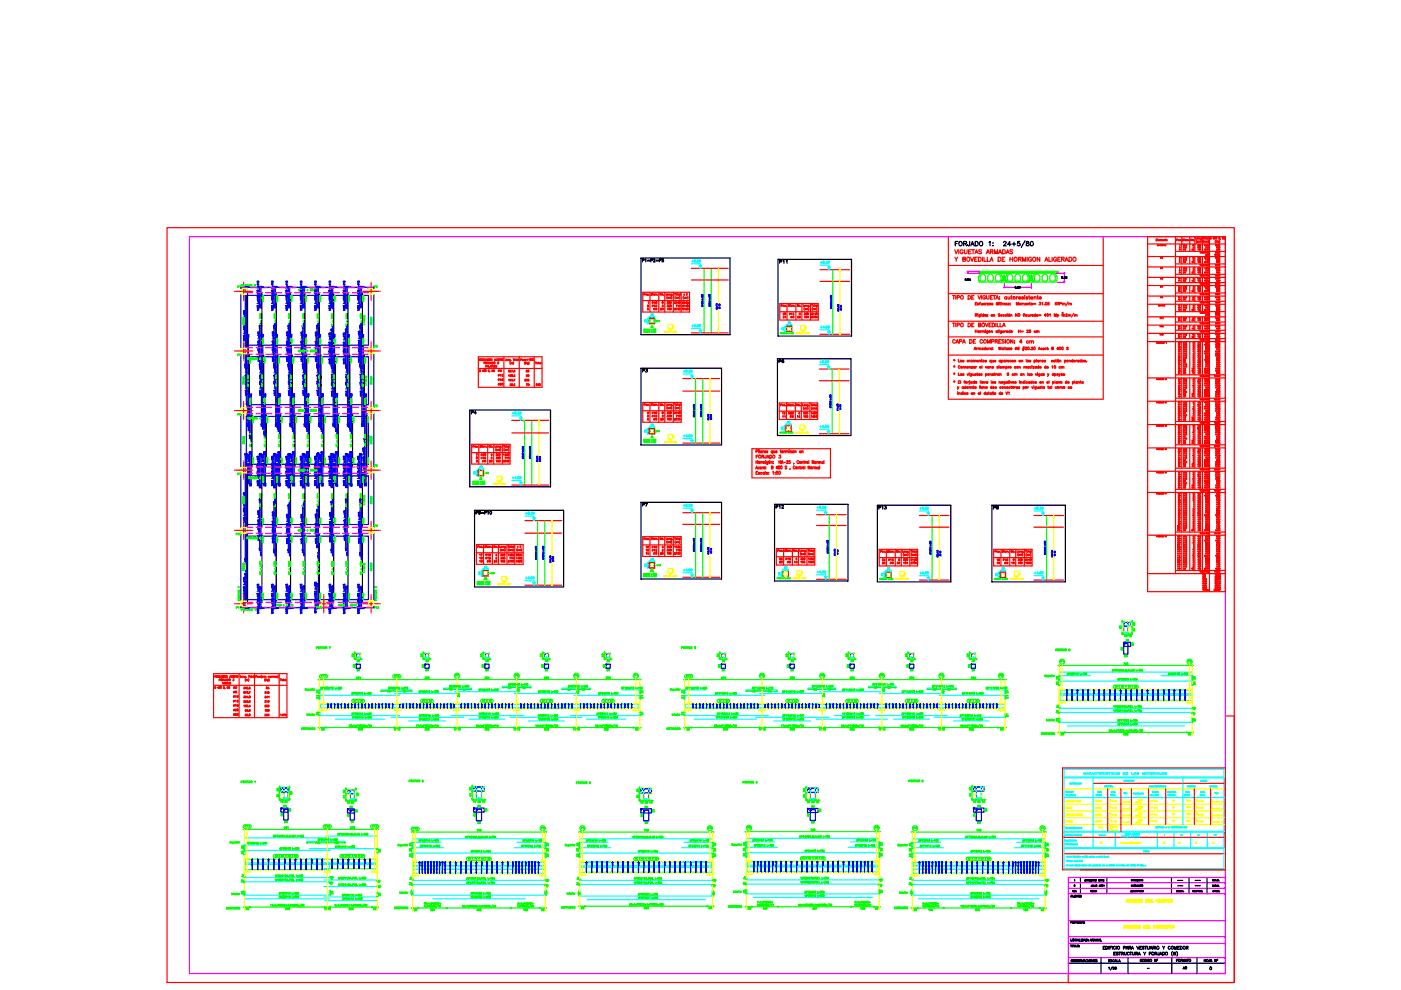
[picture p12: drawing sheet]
<svg xmlns="http://www.w3.org/2000/svg" width="297mm" height="210mm" viewBox="0 0 297 210" stroke-linecap="round" stroke-linejoin="round" font-family="sans-serif">
<defs><g id="words">
<text font-size="3.5" fill="#f00" x="168.3" y="68.8">26</text>
<g font-size="3.5">
<text x="135.5" y="80.1">P3</text>
<text x="99.1" y="88.9">P4</text>
<text x="135.5" y="108.7">P7</text>
</g>
<g font-size="3.5" fill="#ff0">
<text x="225.8" y="151.3" transform="rotate(-90 225.8 151.3)">10</text>
<text x="220.8" y="180.6">25</text>
<text x="69.1" y="187.7">10</text>
<text x="156.6" y="187.7">10</text>
</g>
<g font-size="3.1" fill="#f00">
<text x="245.2" y="58.2">P4</text>
<text x="245.2" y="56.1">P3</text>
<text x="249.1" y="54.3">3</text>
<text x="251.9" y="58.2">4</text>
<text x="78.3" y="62.1">P2</text>
<text x="139.3" y="65.6">6</text>
<text x="245.2" y="64.6">P8</text>
<text x="249.1" y="64.6">15</text>
<text x="251.9" y="62.8">2</text>
<text x="137.2" y="68.1">30</text>
<text x="139.3" y="66.3">2</text>
<text x="165.1" y="68.1">20</text>
<text x="166.2" y="69.8">30</text>
<text x="168.6" y="68.1">6</text>
<text x="251.9" y="70.6">4</text>
<text x="251.9" y="67">26</text>
<text x="78.3" y="74.8">P3</text>
<text x="251.9" y="75.8">4</text>
<text x="251.9" y="75.5">3</text>
<text x="110.8" y="81.1">98</text>
<text x="110.8" y="80.1">80</text>
<text x="251.5" y="83.6" transform="rotate(-90 251.5 83.6)">45</text>
<text x="251.9" y="83.6">4</text>
<text x="251.9" y="82.2">2</text>
<text x="78.3" y="87.5">P5</text>
<text x="139.3" y="89.6">2</text>
<text x="139.3" y="88.9">6</text>
<text x="165.1" y="89.6">11</text>
<text x="167.6" y="88.9" transform="rotate(-90 167.6 88.9)">10</text>
<text x="168.3" y="89.6">14</text>
<text x="168.3" y="88.9">4</text>
<text x="251.5" y="88.5" transform="rotate(-90 251.5 88.5)">54</text>
<text x="251.9" y="86.8">2</text>
<text x="139.7" y="91.4" transform="rotate(-90 139.7 91.4)">30</text>
<text x="166.2" y="91">30</text>
<text x="251.5" y="93.5" transform="rotate(-90 251.5 93.5)">63</text>
<text x="251.9" y="91.7">3</text>
<text x="78.3" y="100.2">P8</text>
<text x="103" y="99.1">26</text>
<text x="103.4" y="100.5" transform="rotate(-90 103.4 100.5)">30</text>
<text x="249.1" y="98.4">72</text>
<text x="249.1" y="97">69</text>
<text x="249.1" y="96.7">68</text>
<text x="251.9" y="102">3</text>
<text x="251.9" y="97">3</text>
<text x="251.9" y="96.7">2</text>
<text x="103.4" y="103" transform="rotate(-90 103.4 103)">P7</text>
<text x="251.5" y="103.4" transform="rotate(-90 251.5 103.4)">81</text>
<text x="251.9" y="106.9">2</text>
<text x="251.9" y="103.4">3</text>
<text x="78.3" y="112.9">P9</text>
<text x="251.5" y="112.5" transform="rotate(-90 251.5 112.5)">99</text>
<text x="103.4" y="119.6" transform="rotate(-90 103.4 119.6)">18</text>
<text x="103.4" y="119.2" transform="rotate(-90 103.4 119.2)">17</text>
<text x="104.1" y="119.6">2</text>
<text x="137.2" y="119.9">30</text>
<text x="138.6" y="118.9" transform="rotate(-90 138.6 118.9)">14</text>
<text x="138.6" y="117.5" transform="rotate(-90 138.6 117.5)">12</text>
<text x="139.3" y="118.2">2</text>
<text x="139.3" y="117.5">4</text>
<text x="164.4" y="119.9">22</text>
<text x="186.3" y="119.9">24</text>
<text x="210.6" y="119.9">15</text>
<text x="213.8" y="119.9">6</text>
<text x="251.9" y="119.6">3</text>
<text x="251.9" y="115.7">2</text>
<text x="100.9" y="120.3">19</text>
<text x="102" y="121.7">30</text>
<text x="170" y="120.7" transform="rotate(-90 170 120.7)">19</text>
<text x="189.4" y="120.7">26</text>
<text x="211.3" y="122.1">30</text>
<text x="251.9" y="122.1">85</text>
<text x="251.9" y="120.7">4</text>
<text x="58.2" y="147.5" transform="rotate(-90 58.2 147.5)">84</text>
</g>
<g font-size="3.1" fill="#00f">
<text x="49.4" y="62.1">P1</text>
<text x="89.3" y="143.6">24</text>
<text x="102" y="143.6">24</text>
<text x="166.9" y="143.6">24</text>
<text x="179.6" y="143.6">24</text>
<text x="143.6" y="149.2">21</text>
<text x="159.1" y="182.7" transform="rotate(-90 159.1 182.7)">25</text>
</g>
<g font-size="3.1" fill="#ff0">
<text x="141.1" y="69.5" transform="rotate(-90 141.1 69.5)">P1</text>
<text x="144.3" y="70.6" transform="rotate(-90 144.3 70.6)">23</text>
<text x="169.7" y="70.9">23</text>
<text x="49.4" y="76.6">P4</text>
<text x="49.4" y="89.3">P6</text>
<text x="49.4" y="102">P7</text>
<text x="107.2" y="103.4" transform="rotate(-90 107.2 103.4)">23</text>
<text x="171.4" y="122.8" transform="rotate(-90 171.4 122.8)">23</text>
<text x="224" y="141.5">P1</text>
<text x="251.2" y="141.5">P2</text>
<text x="66.3" y="149.2">21</text>
<text x="68.8" y="148.2" transform="rotate(-90 68.8 148.2)">21</text>
<text x="95.6" y="144.6">P7</text>
<text x="96" y="148.9">12</text>
<text x="97.4" y="147.5">80</text>
<text x="119.6" y="147.5">80</text>
<text x="121" y="144.6">P4</text>
<text x="133.7" y="144.6">P1</text>
<text x="137.6" y="148.2" transform="rotate(-90 137.6 148.2)">21</text>
<text x="146" y="148.2" transform="rotate(-90 146 148.2)">21</text>
<text x="160.5" y="144.6">P9</text>
<text x="171.8" y="147.5">80</text>
<text x="173.2" y="144.6">P8</text>
<text x="185.9" y="144.6">P5</text>
<text x="187" y="147.1" transform="rotate(-90 187 147.1)">75</text>
<text x="211" y="144.6">P2</text>
<text x="225.4" y="145.3" transform="rotate(-90 225.4 145.3)">25</text>
<text x="68.8" y="152.8" transform="rotate(-90 68.8 152.8)">21</text>
<text x="69.8" y="155.9" transform="rotate(-90 69.8 155.9)">38</text>
<text x="133.7" y="155.9">38</text>
<text x="137.6" y="152.8" transform="rotate(-90 137.6 152.8)">21</text>
<text x="144.6" y="155.9">38</text>
<text x="146" y="152.8" transform="rotate(-90 146 152.8)">21</text>
<text x="175.3" y="155.9" transform="rotate(-90 175.3 155.9)">15</text>
<text x="188" y="155.9" transform="rotate(-90 188 155.9)">15</text>
<text x="211.3" y="155.9">38</text>
<text x="212.4" y="153.1">21</text>
<text x="223" y="152.4">10</text>
<text x="225.4" y="154.2" transform="rotate(-90 225.4 154.2)">25</text>
<text x="252.2" y="151.7">10</text>
<text x="224" y="157">30</text>
<text x="251.2" y="157">30</text>
<text x="247.6" y="172.5">Qc</text>
<text x="113.9" y="177.1">P9</text>
<text x="122.4" y="177.1">P7</text>
<text x="149.2" y="177.1">P8</text>
<text x="157.7" y="176.7">P6</text>
<text x="184.5" y="176.7">P5</text>
<text x="193" y="177.1">P4</text>
<text x="219.8" y="177.1">P3</text>
<text x="50.4" y="181">25</text>
<text x="88.5" y="180.6" transform="rotate(-90 88.5 180.6)">25</text>
<text x="117.5" y="180.6" transform="rotate(-90 117.5 180.6)">25</text>
<text x="123.8" y="180.6" transform="rotate(-90 123.8 180.6)">25</text>
<text x="153.1" y="180.6" transform="rotate(-90 153.1 180.6)">25</text>
<text x="159.1" y="180.6" transform="rotate(-90 159.1 180.6)">25</text>
<text x="188.4" y="180.6" transform="rotate(-90 188.4 180.6)">25</text>
<text x="194.4" y="180.6" transform="rotate(-90 194.4 180.6)">25</text>
<text x="52.9" y="190.9" transform="rotate(-90 52.9 190.9)">25</text>
<text x="52.9" y="187.3" transform="rotate(-90 52.9 187.3)">10</text>
<text x="69.1" y="188.7">10</text>
<text x="72" y="190.9" transform="rotate(-90 72 190.9)">25</text>
<text x="81.8" y="188.4" transform="rotate(-90 81.8 188.4)">10</text>
<text x="88.5" y="190.9" transform="rotate(-90 88.5 190.9)">29</text>
<text x="88.5" y="187.7" transform="rotate(-90 88.5 187.7)">10</text>
<text x="117.5" y="188" transform="rotate(-90 117.5 188)">10</text>
<text x="121.4" y="187.7">10</text>
<text x="121.7" y="190.9">29</text>
<text x="123.8" y="188.7" transform="rotate(-90 123.8 188.7)">10</text>
<text x="150.3" y="188">10</text>
<text x="150.3" y="190.9">29</text>
<text x="159.1" y="188.7" transform="rotate(-90 159.1 188.7)">10</text>
<text x="188.4" y="188" transform="rotate(-90 188.4 188)">10</text>
<text x="191.9" y="188.7">10</text>
<text x="220.8" y="188">10</text>
<text x="223.3" y="189.4" transform="rotate(-90 223.3 189.4)">10</text>
<text x="223.3" y="190.9" transform="rotate(-90 223.3 190.9)">29</text>
<text x="51.2" y="194">30</text>
<text x="68.8" y="194">15</text>
<text x="78.3" y="194">30</text>
<text x="113.9" y="194.4">30</text>
<text x="149.2" y="194">30</text>
<text x="184.9" y="194">30</text>
<text x="219.8" y="194.4">30</text>
</g>
<g font-size="3.1">
<text x="164.4" y="78">P6</text>
<text x="185.6" y="109">P13</text>
<text x="209.9" y="109">P8</text>
<text x="226.8" y="189.1">0</text>
<text x="250.1" y="206.7">A0</text>
<text x="255.8" y="206.7">0</text>
</g>
<g font-size="3.1" fill="#0f0">
<text x="139.7" y="94.2" transform="rotate(-90 139.7 94.2)">P5</text>
<text x="103" y="123.1" transform="rotate(-90 103 123.1)">30</text>
<text x="138.3" y="121.4" transform="rotate(-90 138.3 121.4)">30</text>
<text x="236.4" y="134.4">65</text>
<text x="238.5" y="136.2">15</text>
<text x="239.2" y="133.7">29</text>
<text x="74.8" y="143.6">24</text>
<text x="88.2" y="140.4">29</text>
<text x="114.7" y="143.6">24</text>
<text x="127.7" y="143.6">24</text>
<text x="152" y="143.6">24</text>
<text x="165.8" y="140.4">29</text>
<text x="192.3" y="143.6">24</text>
<text x="205.3" y="143.6">24</text>
<text x="236.7" y="139">59</text>
<text x="237.4" y="140.4">24</text>
<text x="81.1" y="147.8">90</text>
<text x="87.1" y="147.8" transform="rotate(-90 87.1 147.8)">85</text>
<text x="94.2" y="147.5">75</text>
<text x="106.9" y="147.1">80</text>
<text x="108.3" y="144.6">P6</text>
<text x="108.7" y="147.5">14</text>
<text x="112.5" y="147.1" transform="rotate(-90 112.5 147.1)">80</text>
<text x="122.4" y="147.5">80</text>
<text x="135.1" y="149.2">21</text>
<text x="158.7" y="147.8">90</text>
<text x="161.9" y="147.8">85</text>
<text x="173.6" y="148.9">12</text>
<text x="174.6" y="147.5">75</text>
<text x="186.3" y="147.5">14</text>
<text x="187.3" y="147.1">80</text>
<text x="196.8" y="147.5">80</text>
<text x="198.3" y="144.6">P3</text>
<text x="200" y="147.5">85</text>
<text x="212.4" y="149.2">21</text>
<text x="254.7" y="145.3" transform="rotate(-90 254.7 145.3)">25</text>
<text x="83.3" y="155.9">15</text>
<text x="98.8" y="155.9" transform="rotate(-90 98.8 155.9)">15</text>
<text x="108.7" y="155.9">15</text>
<text x="121.4" y="155.9">15</text>
<text x="162.6" y="155.9" transform="rotate(-90 162.6 155.9)">15</text>
<text x="201.4" y="155.9" transform="rotate(-90 201.4 155.9)">15</text>
<text x="254.7" y="154.2" transform="rotate(-90 254.7 154.2)">25</text>
<text x="59.6" y="171.4">30</text>
<text x="63.1" y="169.7" transform="rotate(-90 63.1 169.7)">65</text>
<text x="72" y="170.4">31</text>
<text x="73.4" y="172.5">39</text>
<text x="73.4" y="171.4">30</text>
<text x="100.5" y="171.4">35</text>
<text x="136.9" y="171.4">15</text>
<text x="175.3" y="173.2" transform="rotate(-90 175.3 173.2)">23</text>
<text x="207.4" y="171.4">15</text>
<text x="59.6" y="175.7">24</text>
<text x="73.4" y="175.7">24</text>
<text x="100.5" y="175.7">29</text>
<text x="135.1" y="174.3">59</text>
<text x="135.8" y="175.7">29</text>
<text x="171.1" y="175.7">29</text>
<text x="206.4" y="175.7">29</text>
<text x="81.8" y="182" transform="rotate(-90 81.8 182)">25</text>
<text x="86.1" y="182.7">25</text>
<text x="115" y="182.7">25</text>
<text x="121.4" y="182.7">25</text>
<text x="150.6" y="182.7">25</text>
<text x="188.4" y="182.7" transform="rotate(-90 188.4 182.7)">25</text>
<text x="191.9" y="182.7">25</text>
<text x="220.8" y="182.7">25</text>
<text x="79.4" y="189.4">10</text>
<text x="85.7" y="188.7">10</text>
<text x="117.1" y="190.9" transform="rotate(-90 117.1 190.9)">29</text>
<text x="185.6" y="189.1">10</text>
<text x="86.8" y="194.4">30</text>
<text x="122.4" y="194">30</text>
<text x="157.7" y="194">30</text>
<text x="195.4" y="194.4" transform="rotate(-90 195.4 194.4)">30</text>
</g>
<g font-size="3.1" fill="#0ff">
<text x="141.8" y="93.8">23</text>
<text x="102.3" y="101.6">P8</text>
<text x="107.9" y="103" transform="rotate(-90 107.9 103)">23</text>
<text x="144.3" y="122.4" transform="rotate(-90 144.3 122.4)">23</text>
<text x="164" y="123.1">30</text>
<text x="189.8" y="122.1" transform="rotate(-90 189.8 122.1)">30</text>
<text x="213.1" y="120.7" transform="rotate(-90 213.1 120.7)">16</text>
<text x="73.7" y="140.4">29</text>
<text x="100.9" y="140.4">29</text>
<text x="113.6" y="140.4">29</text>
<text x="126.6" y="140.4">29</text>
<text x="151" y="140.4">29</text>
<text x="178.5" y="140.4">29</text>
<text x="191.2" y="140.4">29</text>
<text x="204.3" y="140.4">29</text>
<text x="60.3" y="170.4" transform="rotate(-90 60.3 170.4)">36</text>
<text x="98.8" y="170">41</text>
<text x="134.1" y="169">29</text>
<text x="135.1" y="171.4">15</text>
<text x="169.3" y="169">29</text>
<text x="170.4" y="171.4">15</text>
<text x="204.6" y="170">41</text>
<text x="247.6" y="171.1">Qc</text>
</g>
<g font-size="2.6" fill="#f00">
<text x="249.1" y="53.3">1</text>
<text x="252.2" y="53.3">6</text>
<text x="249.1" y="58.6">8</text>
<text x="249.1" y="56.8">6</text>
<text x="251.9" y="58.6">2</text>
<text x="251.9" y="56.8">26</text>
<text x="245.2" y="62.1">P7</text>
<text x="245.2" y="60.3">P6</text>
<text x="249.1" y="66">17</text>
<text x="249.1" y="62.1">12</text>
<text x="249.1" y="60.3">10</text>
<text x="251.9" y="66">4</text>
<text x="251.9" y="62.1">4</text>
<text x="251.9" y="60.3">4</text>
<text x="249.1" y="70.9">23</text>
<text x="249.1" y="69.1">21</text>
<text x="251.9" y="70.9">19</text>
<text x="251.9" y="69.1">26</text>
<text x="249.1" y="77.6">34</text>
<text x="249.1" y="76.2">31</text>
<text x="249.1" y="72.7">25</text>
<text x="251.9" y="77.6">3</text>
<text x="251.9" y="72.7">26</text>
<text x="249.1" y="82.6">43</text>
<text x="249.1" y="79.4">38</text>
<text x="251.9" y="82.6">4</text>
<text x="251.9" y="79.4">14</text>
<text x="249.1" y="89.3">56</text>
<text x="249.1" y="87.5">52</text>
<text x="249.1" y="84.3">47</text>
<text x="251.9" y="89.3">2</text>
<text x="251.9" y="87.5">4</text>
<text x="251.9" y="84.3">4</text>
<text x="249.1" y="92.4">61</text>
<text x="251.9" y="92.4">4</text>
<text x="249.1" y="98.8">73</text>
<text x="249.1" y="97.4">70</text>
<text x="251.9" y="98.8">4</text>
<text x="251.9" y="97.4">4</text>
<text x="249.1" y="107.2">88</text>
<text x="249.1" y="103.7">82</text>
<text x="249.1" y="102.3">79</text>
<text x="251.9" y="103.7">2</text>
<text x="251.9" y="102.3">4</text>
<text x="249.1" y="111.8">98</text>
<text x="249.1" y="108.7">91</text>
<text x="251.9" y="113.2">2</text>
<text x="252.2" y="110.4">6</text>
<text x="252.2" y="108.7">1</text>
<text x="251.9" y="119.9">2</text>
<text x="251.9" y="118.2">2</text>
<text x="252.2" y="116.8">1</text>
<text x="251.9" y="121.4">2</text>
</g>
<text font-size="2.6" fill="#0f0" x="137.2" y="70.6">P2</text>
<g font-size="2.6" fill="#ff0">
<text x="169" y="92.4">23</text>
<text x="108.7" y="124.2" transform="rotate(-90 108.7 124.2)">23</text>
<text x="190.1" y="123.5">23</text>
<text x="214.5" y="123.5">23</text>
<text x="247.6" y="175.3">Qc</text>
<text x="252.6" y="179.9">40</text>
</g>
<g font-size="2.6" fill="#0ff">
<text x="232.5" y="179.9">80</text>
<text x="245.9" y="179.9">30</text>
<text x="249.1" y="179.9">35</text>
<text x="256.1" y="179.9">45</text>
</g>
<g font-size="2.6">
<text x="248.7" y="189.1">---</text>
<text x="252.6" y="189.1">---</text>
<text x="242.4" y="206.4">-</text>
</g>
</g></defs>
<g fill="none" stroke="#f0f" stroke-width=".25">
<path d="M40.2 50.2h219.6v156.2h-219.6zM201.1 50.2h32.8M205 57.9h2.7M205 57.5h2.7M205.2 57.5v.4M212.9 59.7v1.4M218.7 59.7v1.4M223.8 57.9h2M224.1 59.8h1.7M225.6 57.9v.7M225.6 59.1v.7M52.2 75.1h1.4"/>
<path d="M52.2 73.7h1.4M52.2 62.1h1.4M53.1 61h1.4M54.3 75.1h1.3M54.3 73.7h1.3M54.3 62.1h1.3M55.2 61h1.4M56.3 75.1h1.4M56.3 73.7h1.4M56.3 62.1h1.4M57.3 61h1.3M58.4 75.1h1.3"/>
<path d="M58.4 73.7h1.3M58.4 62.1h1.3M59.3 61h1.4M60.4 75.1h1.4M60.4 73.7h1.4M60.4 62.1h1.4M61.4 61h1.4M62.4 75.1h1.4M62.4 73.7h1.4M62.4 62.1h1.4M63.4 61h1.4M64.5 75.1h1.4"/>
<path d="M64.5 73.7h1.4M64.5 62.1h1.4M65.5 61h1.4M66.5 75.1h1.4M66.5 73.7h1.4M66.5 62.1h1.4M67.6 61h1.3M68.6 75.1h1.3M68.6 73.7h1.3M68.6 62.1h1.3M69.6 61h1.4M70.6 75.1h1.4"/>
<path d="M70.6 73.7h1.4M70.6 62.1h1.4M71.7 61h1.4M72.7 75.1h1.3M72.7 73.7h1.3M72.7 62.1h1.3M73.8 61h1.3M74.7 75.1h1.4M74.7 73.7h1.4M74.7 62.1h1.4M75.8 61h1.4M76.7 75.1h1.4"/>
<path d="M76.7 73.7h1.4M76.7 62.1h1.4M212.9 60.9h2.2M216.4 60.9h2.3M52.2 99h1.4M52.2 87.7h1.4M52.2 86.4h1.4M54.3 99h1.3M54.3 87.7h1.3M54.3 86.4h1.3M56.3 99h1.4M56.3 87.7h1.4"/>
<path d="M56.3 86.4h1.4M58.4 99h1.3M58.4 87.7h1.3M58.4 86.4h1.3M60.4 99h1.4M60.4 87.7h1.4M60.4 86.4h1.4M62.4 99h1.4M62.4 87.7h1.4M62.4 86.4h1.4M64.5 99h1.4M64.5 87.7h1.4"/>
<path d="M64.5 86.4h1.4M66.5 99h1.4M66.5 87.7h1.4M66.5 86.4h1.4M68.6 99h1.3M68.6 87.7h1.3M68.6 86.4h1.3M70.6 99h1.4M70.6 87.7h1.4M70.6 86.4h1.4M72.7 99h1.3M72.7 87.7h1.3"/>
<path d="M72.7 86.4h1.3M74.7 99h1.4M74.7 87.7h1.4M74.7 86.4h1.4M76.7 99h1.4M76.7 87.7h1.4M76.7 86.4h1.4M52.2 113.1h1.4M52.2 111.8h1.4M52.2 100.3h1.4M54.3 113.1h1.3M54.3 111.8h1.3"/>
<path d="M54.3 100.3h1.3M56.3 113.1h1.4M56.3 111.8h1.4M56.3 100.3h1.4M58.4 113.1h1.3M58.4 111.8h1.3M58.4 100.3h1.3M60.4 113.1h1.4M60.4 111.8h1.4M60.4 100.3h1.4M62.4 113.1h1.4M62.4 111.8h1.4"/>
<path d="M62.4 100.3h1.4M64.5 113.1h1.4M64.5 111.8h1.4M64.5 100.3h1.4M66.5 113.1h1.4M66.5 111.8h1.4M66.5 100.3h1.4M68.6 113.1h1.3M68.6 111.8h1.3M68.6 100.3h1.3M70.6 113.1h1.4M70.6 111.8h1.4"/>
<path d="M70.6 100.3h1.4M72.7 113.1h1.3M72.7 111.8h1.3M72.7 100.3h1.3M74.7 113.1h1.4M74.7 111.8h1.4M74.7 100.3h1.4M76.7 113.1h1.4M76.7 111.8h1.4M76.7 100.3h1.4M51.1 128.7h1.3M52.2 127.7h1.4"/>
<path d="M53.1 128.7h1.4M54.3 127.7h1.4M55.1 128.7h1.4M56.4 127.7h1.3M57.2 128.7h1.3M58.4 127.7h1.4M59.2 128.7h1.3M60.5 127.7h1.4M61.2 128.7h1.4M62.6 127.7h1.3M63.2 128.7h1.4M64.6 127.7h1.4"/>
<path d="M65.3 128.7h1.3M66.7 127.7h1.4M67.3 128.7h2.9M69.2 127.7h1.6M70.9 128.7h1.5M71.6 127.7h1.7M73.2 128.7h1.5M74.1 127.7h1.6M75.5 128.7h1.5M76.5 127.7h1.6M77.7 128.7h1.6M226.5 186h33.3v20.4h-33.3v-16.9h33.3"/>
<path d="M226.5 188.3h33.3M226.5 187.2h33.3M226.5 198.6h33.3M226.5 195.2h33.3M226.5 200h33.3M226.5 203.1h33.3"/>
</g>
<g fill="none" stroke="#f00" stroke-width=".25">
<path d="M35.4 48.3h226.3v160h-226.3zM146.6 59.4h7.8M146.6 56.9h7.8M173.8 59.7h6.4M173.8 57.2h6.4M201.1 50.2v34.4h32.8v-34.4M201.1 56.3h32.8M202.4 54.5l.3 .4v.5M202.4 53l.3 .8 .4-.8M203.1 54.5l-.4 .4M203.3 53v.8M204.1 54.9h.5l.1-.3-.6-.1v.9l.6-.1v-.2l-.2-.2"/>
<path d="M204.2 53.1a.32 .32 0 0 0-.4-.1 .32 .32 0 0 0-.2 .3v.2a.31 .31 0 0 0 .3 .3 .31 .31 0 0 0 .3-.3h-.2M204.5 53v.6l.2 .2 .3-.1v-.7M205.4 53.4h.3M205.8 54.5l.3 .9 .3-.9M205.9 53h-.5v.8h.5M206 53h.6M206.3 53v.8M206.7 54.9h.3M206.7 53.8l.3-.8 .4 .8M206.8 53.5h.4M207.2 54.5h-.5v.9h.5M207.4 54.5a.47 .47 0 0 1 .6 .3 .47 .47 0 0 1-.2 .6h-.4z"/>
<path d="M208.1 53.1h-.6l.6 .5-.2 .2-.4-.1M208.3 54.5v.9M208.6 54.5v.9h.5M209.1 53.8l.4-.8 .3 .8M209.2 53.5h.4M209.3 54.5v.9h.5M209.9 55.4l.3-.9 .4 .9M210 53.4l.5-.1v-.3h-.5v.8M210 55.1h.4M210.3 53.4l.3 .4M210.8 53.8v-.8l.4 .8 .3-.8v.8M211.6 54.5a.47 .47 0 0 1 .6 .3 .47 .47 0 0 1-.2 .6h-.4z"/>
<path d="M211.7 53.8l.3-.8 .4 .8M211.8 53.5h.4M212.5 54.9h.3M212.6 53h.3a.46 .46 0 0 1 .2 .4 .46 .46 0 0 1-.2 .4h-.3zM213 54.5h-.5v.9h.5M213.3 53.8l.3-.8 .4 .8M213.4 53.5h.4M214.1 54.9h.6M214.1 54.5v.9M214.7 53.1h-.6l.6 .5-.2 .2-.4-.1M214.7 54.5v.9M215.9 54.9h.5l.1-.2-.6-.2v.9"/>
<path d="M216.2 54.9l.3 .5M216.8 55.4v-.9l.3 .9 .4-.9v.9M217.8 54.5v.9M218.7 54.8a.33 .33 0 0 0-.4-.3 .33 .33 0 0 0-.2 .4v.2a.32 .32 0 0 0 .3 .3 .32 .32 0 0 0 .3-.3h-.2M220.5 54.5v.9l-.6-.9v.9M221.5 55.4l.4-.9 .3 .9M221.6 55.1h.5M222.4 54.5v.9h.5M223.1 54.5v.9M224 54.8a.31 .31 0 0 0-.4-.3 .31 .31 0 0 0-.2 .4v.2a.31 .31 0 0 0 .3 .3 .31 .31 0 0 0 .3-.3h-.2M224.3 54.9h.3M224.8 54.5h-.5v.9h.5"/>
<path d="M225.1 54.9h.5v-.3l-.5-.1v.9M225.3 54.9l.3 .5M225.8 55.4l.3-.9 .4 .9M225.9 55.1h.4M226.7 54.5h.3a.46 .46 0 0 1 .3 .5 .46 .46 0 0 1-.3 .4h-.3zM243.3 50.2h16.5v75.2h-16.5zM243.3 58.8h16.5M243.3 56.6h16.5M243.3 54.4h16.5M243.3 51.7h16.5M245.1 50.9h.2M245.3 50.7h-.2v.3h.2"/>
<path d="M245.4 52l.1-.1h-.1v.2M245.5 50.7v.3M245.6 50.9h.2l-.1-.1-.1 .1 .2 .1M245.6 51.9l.1 .2M245.8 52h.2M245.9 50.9l.2-.1v.2M245.9 50.8v.2M246.1 50.9l.2-.1v.2M246.1 52l.1-.1h-.1v.2M246.3 51.9h.2l-.2 .2h.2M246.4 50.9h.2v-.1l-.2 .1 .2 .1M246.6 52h.1"/>
<path d="M246.7 50.9l.2-.1v.2M246.7 50.8v.2M246.8 52l.2-.1h-.2v.2M247 50.8h.1M247.1 50.7l.1 .3M247.2 51.9l-.2 .1 .2 .1h-.2M249.2 50.2v1.6M249.2 59.9h10.6M249.2 58.2h10.6M249.2 56h10.6M249.2 53.3h10.6M250.6 50.2v1.6"/>
<path d="M252.3 50.2v1.6M253.3 50.2v1.6M254.9 50.2v1.6M255.1 50.3h.2M255.3 58.4h.2M255.3 56.2h.2M255.3 53.6h.2M255.4 53.5v.2M255.4 58.3v.2M255.4 57.7h.1l-.1 .2h.2M255.4 55.5h.1l-.1 .2h.2M255.4 54.6h.1l-.1 .2h.2"/>
<path d="M255.4 52.8h.1l-.1 .2h.2M255.4 51.9h.1l-.1 .2h.2M255.4 59.5l.1 .2M255.4 59l.1 .2M255.4 56.8l.1 .2M255.6 51.2h-.2l.2 .1M255.6 58.3v.2M255.6 56.1v.2M255.6 53.5v.2M255.6 57.7h.2l-.1 .2M255.6 57.2h.2l-.1 .2M255.6 55.4h.2l-.1 .3"/>
<path d="M255.6 55h.2l-.1 .2M255.6 52.8h.2l-.1 .2M255.6 52.3h.2l-.1 .3M255.7 54.6v.2M255.7 51.9v.2M255.7 53.8v.4M255.7 51.2h.1v.2M255.7 51.1v.3M255.7 50.5h.1M255.7 54l.2 .1M255.8 50.3l.1 .4M255.8 59.6h-.2l.1-.2v.3"/>
<path d="M255.8 59.1h-.2l.1-.2v.3M255.8 56.9h-.2l.1-.2v.3M255.8 51.2h.2v.2M255.9 57.2v.2M255.9 55.4l.1 .2h-.2M255.9 55v.2M255.9 52.8l.1 .2h-.2M255.9 52.4v.2M255.9 54l-.2 .1M256 53.9l.1 .2h-.2M256 59h-.2l.2 .2-.2-.1M256 57.7l-.2 .1 .2 .1h-.2"/>
<path d="M256 56.8h-.2l.2 .2-.1-.2-.1 .1M256 54.7h-.2l.2-.2v.3M256 52h-.2l.2-.1v.2M256.1 58.3h.1l-.2 .2M256.1 56.1h.1l-.2 .2M256.1 53.4h.1l-.2 .3M256.1 54.5l.1 .3-.1-.1 .1-.1zM256.2 58.5h.1M256.1 53.8v.4M256.2 53.6h.1M256.1 50.9v.6M256.2 56.3h.1"/>
<path d="M256.2 50.5l-.2 .1v.1l.2-.1M256.2 50.5v.2M256.2 59.6h-.1l.1-.2v.3M256.2 57.7h-.1l.1 .2-.1-.1M256.2 57.2l-.1 .1 .1 .1v-.1l-.1 .1M256.2 55l-.1 .1 .1 .1v-.1l-.1 .1M256.2 52.4h-.1l.1 .2v-.2l-.1 .1M256.3 58.4h.1M256.3 58.5h.1M256.3 56.2h.1M256.3 56.3h.1M256.3 54h.1"/>
<path d="M256.3 54.1h.1M256.3 53.5h.1M256.3 53.7h.1M256.3 50.3v.4M256.4 50.2v75.2M256.6 50.5l.2-.2h-.2v.4h.2l-.1-.2M257.4 50.6h-.2l.1-.3v.4M257.5 53.9l.1 .2M257.7 58.9l.2 .2-.2 .1M257.7 56.7l.2 .2h-.2M257.7 54.5h.2v.3l-.2-.1M257.7 51.9h.2v.2h-.2"/>
<path d="M257.8 50.9l-.2 .3 .2 .3M257.8 58.3l-.1 .1 .2 .1h-.2M257.8 56.1v.2h-.1M257.8 53.4l-.1 .1 .2 .2-.2-.1M257.9 53.9h-.2l.2 .2h-.2M257.9 51v.4M257.9 59.4l.2 .2h-.2M257.9 58.3l.2 .2h-.2M257.9 53.9h.2l-.2 .2h.2M257.9 51.2l.2 .2M258 54.5l.1 .2h-.2M258 51.9l.1 .1-.2 .1"/>
<path d="M258.1 57.7h-.2l.2 .2-.2-.1M258.1 57.2h-.2l.1 .2v-.1l-.1 .1M258.1 55.5h-.2l.2 .2-.2-.1M258.1 55h-.2l.1 .2v-.1l-.1 .1M258.1 52.8h-.2l.2 .2h-.2M258.1 52.4h-.2l.1 .2v-.2l-.1 .1M258.1 59h-.1l.1 .2v-.2l-.1 .1M258.1 56.8h-.1v.2h.1l-.1-.1M258.1 51l-.2 .3M258.2 59.6h.1M258.2 58.5h.1M258.2 57.9h.1"/>
<path d="M258.2 57.4h.1M258.2 56.3h.1M258.2 55.7h.1M258.2 55.2h.1M258.2 54.8h.1M258.2 53.7h.1M258.2 53h.1M258.2 52.5h.1M258.2 52.1h.1M258.2 54.1h.1M258.2 59.2h.1M258.2 57h.1"/>
<path d="M258.3 59.5h.1l-.1 .2h.1M258.3 58.3l.1 .2h-.1M258.3 57.7v.2M258.3 57.2h.1v.2h-.1M258.3 55h.1v.2h-.1M258.3 53.9l.1 .2h-.1l.1-.2zM258.3 52.3h.1v.2h-.1M258.4 56.2l-.1 .1v-.2l.1 .1-.1 .1M258.4 54.6l-.1 .1v-.1h.1l-.1 .2M258.4 53.5l-.1 .1v-.1h.1l-.1 .2M258.4 52l-.1-.1 .1 .1-.1 .1M258.4 51.1v.3l-.1 .1"/>
<path d="M258.4 51.2h-.2l.2 .1M258.5 57.7h.1l-.1 .2h.1M258.5 50.9l.1 .3-.1 .3M258.6 59v.2M258.6 56.8v.2M258.6 50.4h-.2l.2 .3-.2-.1M258.6 57.2h-.1l.1 .2v-.1l-.1 .1M258.6 56.1l-.1 .1 .1 .1h-.1M258.6 55.5h-.1l.1 .2v-.2l-.1 .1M258.6 55h-.1l.1 .2v-.1l-.1 .1M258.6 53.9l-.1 .1 .1 .1h-.1M258.6 53.4l-.1 .1 .1 .2-.1-.1"/>
<path d="M258.6 52.8h-.1l.1 .2v-.1l-.1 .1M258.6 52.4h-.1l.1 .2v-.2l-.1 .1M258.6 59.5l-.1-.1 .1 .1-.1 .1M258.6 58.5h-.1l.1-.2v.2M258.7 50.7v.1M259.4 50.4l-.1-.1-.1 .2v.2l.2-.1M259.7 50.3v.4l-.2-.4v.4M49.9 74.4h3.5M49.9 61.8h3.5M51.7 60.1v3.4M51.7 63.7h.1M51.7 72.5h.1"/>
<path d="M51.7 72.7v3.4M53.6 74.4h.1M53.6 61.8h.1M76.7 74.4h.1M76.7 61.8h.1M77 74.4h3.4M77 61.8h3.4M78.7 60.1v3.4M78.7 63.7h.1M78.7 72.7v3.4M78.7 76.3v.1M101.4 78.1h13.5"/>
<path d="M101.4 75.6h13.5v6.5h-13.5zM101.7 78.6l.2-.2h-.2v.4h.2l-.1-.2M101.7 76.2l.2-.1h-.2v.3M101.8 76.2l.1 .2M102.1 76.2h.1M102.3 76.1h-.2v.3h.2M102.5 78.7h-.2l.1-.3v.4M102.6 77h.2M102.7 76.1h-.3l.3 .2-.3 .1M102.8 76.1l.1 .3 .2-.3M102.8 76.8h-.2v.3M103 77.7l.3-.2h-.3v.4"/>
<path d="M103.2 76.4v-.3l.2 .3 .1-.3v.3M103.3 77l.3-.2h-.3v.3M103.4 77.5v.4M103.4 77l.2 .1M103.6 77.5v.4h.2M103.7 76.2h.2M103.7 78.5h-.2l.2 .2h-.2M103.8 78.8v.1M103.9 77.9l.1-.4 .2 .4M103.9 76.8l-.1 .3-.1-.1M103.9 77.7h.2M103.9 77.1l.2-.3 .1 .3"/>
<path d="M103.9 76.1h-.2v.3h.2M104 77h.2M104.3 77.7l.2-.2h-.2v.4M104.3 76.8l.3 .1-.1 .2h-.2zM104.3 76.1v.3l-.3-.3v.3M104.4 77.7l.1 .2M104.5 78.5l-.2-.1v.2v.2l.2-.1M104.7 77.7h.2M104.8 78.4v.4l-.2-.4v.4M104.8 76.4l.2-.3 .1 .3M104.9 76.3h.2M105 77.5h-.3v.4h.3"/>
<path d="M105.3 77.5h-.2l.2 .3h-.2M105.5 76.2a.17 .17 0 0 0-.3-.1 .17 .17 0 0 0 0 .3 .17 .17 0 0 0 .3 0M105.5 76.8h.2l-.1 .1 .1 .1-.2 .1M105.6 76.2h.2M105.8 79.4l-.1 .3M105.9 76.1h-.3v.3h.3M105.9 78.4l-.2 .4M106 76.2l.2-.1h-.2v.3M106.1 79.4v.3M106.1 76.2l.1 .2M106.3 78.5l-.2 .1 .2 .2v-.2l-.2 .1M106.4 79.5l.2-.1-.2 .3h.2"/>
<path d="M106.8 75.6v6.5M107.1 76.1v.3h.2M107.7 76.3l.2-.1v.2M107.7 76.2v.2M107.8 78.5h.2v.3h-.2M107.9 79.5v.3M108.1 78.6l.2-.1-.2 .4h.3M108.2 76.2v.3l-.2 .1M108.2 76.2l-.2 .1 .1 .1h.1M108.2 76.7v.6M108.3 77l.2-.1v.2M108.3 76.4h.1"/>
<path d="M108.3 76.9v.2M108.5 78.5h.2l-.2 .4M108.5 77l.2-.1v.2M108.8 76.1h.2M108.8 76.7v.6M108.8 79.8h.1M108.8 78.9h.1M108.9 76.1v.3M109 79.5h.2l-.2 .3h.2M109.2 78.5h-.2v.2l.1-.1 .1 .2h-.2M109.4 76.2h.1M109.4 76.1l.1 .3"/>
<path d="M109.8 76.2l-.2 .1 .1 .1h.1M109.8 76.2v.2M109.9 76.1v.3M110.1 75.6v6.5M110.3 76.3l.3-.2h-.3v.3M110.7 76.3h.2l-.1-.1-.1 .1 .2 .1M111.2 76.2h-.2l.2 .2h-.2M111.6 76.3h.4M111.8 76.1v.3M112.1 76.1l.1 .3M112.8 76.1v.1v-.1h.3l-.3 .3M113 76.4h.1z"/>
<path d="M113.3 75.6v6.5M114.6 76.9v.2h-.2v-.2l.2 .1M114.7 76.8v.3M136.3 62h9.9v4.2h-9.9zM136.3 63.7h9.9M136.5 62.4h.3v-.2h-.3v.4M137.4 64h.1v.4M137.4 62.4h-.1l.1 .2-.1-.1M137.6 62.6h.1M137.8 62v4.2M138.1 62.2l.2 .1-.1 .3h-.1zM139.7 62v4.2"/>
<path d="M141 62v4.2M142.8 62v4.2M143 62.2h.2M143 65.4h.2l-.2 .3h.2M143 64.1l.2-.1-.2 .4h.2M143.1 62.2v.4M143.2 62.8v.6M143.3 65.3h.3l-.2 .4M143.3 64.7h.3l-.2 .3M143.4 64l.1 .4M143.5 63.1h-.2l.2 .1M143.6 63.1l.1-.1 .1 .3"/>
<path d="M143.6 63v.3M143.6 62.3h.1M143.7 62.2l.1 .4M143.7 65.3h.2v.3l-.2 .1M143.7 64.7l.1 .3M143.8 63.1l.1-.1v.3M143.9 64.2h-.2l.1-.2v.4M144 64l.2 .2v.2l-.2-.2 .2-.2zM144 62.8l.2 .3-.2 .3M144.1 62.4h-.2v.2l.2-.1M144.1 62.3v.3M144.2 64.7l-.2 .1 .2 .2v-.2l-.2 .1"/>
<path d="M144.2 62.2v.4M144.4 62v4.2M144.7 64.7h.2l-.2 .3h.3M144.8 65.4l.1 .3h-.2l.2-.3zM144.9 62.8v.6M144.9 64h-.1l-.1 .1 .2 .2v-.2l-.2 .1M145 62.3l.1 .3M145.1 65.4l.1-.1v.4M145.1 64.7l.1 .3M145.1 62.3l-.1 .3M145.2 63.1h-.2v.1h.2M145.3 64.2h-.3l.2-.2v.4"/>
<path d="M145.3 63.1l.1-.1 .1 .3M145.3 63v.3M145.5 63.1l.2-.1v.3M145.5 62.2h.2v.3h-.2M145.6 65.5l-.2 .1v-.2l.2 .1v.2h-.2M145.6 64.9h-.2l.1-.2v.3M145.6 64.2h-.2l.1-.2v.4M145.8 64.7l.1 .3h-.2l.2-.2zM145.8 62.8v.6M146 64.2h-.3l.2-.2v.4M146.6 70.6h7.8M165.3 64.4h8.2v3.5h-8.2z"/>
<path d="M165.3 66.1h8.2M166.9 64.4v3.5M168.7 64.4v3.5M170 64.4v3.5M171.8 64.4v3.5M172 64.6h.3M172.4 67h.2l-.1 .4M172.5 66.4v.3M172.6 65.5h-.2l.2 .1M172.7 65.5l.1-.1v.3M172.7 65.4v.3M172.7 64.7h.1"/>
<path d="M172.7 64.6l.2 .4M172.8 65.5l.2-.1v.3M173 66.6h-.3l.2-.2v.3M173.1 66.4l.2 .3h-.2l.2-.2zM173.1 65.2v.6M173.2 64.8h-.3l.3 .1M173.2 64.7v.3M173.3 67.3h-.2l.1-.3v.4M173.3 64.6v.4M173.7 78.2h6.3M173.8 70.9h6.4M201.1 68.1h32.8"/>
<path d="M201.1 62.3h32.8M201.1 71.4h32.8M201.1 75.3h32.8M202 62.7h.5M202 68.5h.5M202.2 79.1l.3 .2M202.2 76.3l.3 .1M202.2 77.6l.3 .2M202.2 62.7v.7M202.2 68.5v.8M202.3 76.2v.3M202.3 77.5v.3"/>
<path d="M202.3 79.1v.3M202.5 79.1l-.3 .2M202.5 76.3l-.3 .1M202.5 77.6l-.3 .2M202.5 72.2a.31 .31 0 0 0-.4-.2 .31 .31 0 0 0-.1 .5 .28 .28 0 0 0 .2 .3 .28 .28 0 0 0 .3-.2M202.6 62.7v.7M202.6 68.5v.8M202.7 72.8l.3-.8 .2 .8M202.8 72.5h.3M202.9 63.1l.5-.1v-.3h-.5v.7M202.9 68.9h.5v-.3l-.5-.1v.8M203.2 79.1v.5h.3"/>
<path d="M203.2 76.2v.5h.3M203.4 72.4h.5v-.3l-.5-.1v.8M203.5 77.7a.2 .2 0 0 0-.2-.2 .2 .2 0 0 0-.1 .2v.2a.2 .2 0 0 0 .1 .2 .2 .2 0 0 0 .2-.2M203.9 79.3a.18 .18 0 0 0-.3 0 .18 .18 0 0 0 0 .3 .18 .18 0 0 0 .3-.1M203.9 79.2v.4M204.1 72.8l.3-.8 .3 .8M204.2 72.5h.4M204.2 77.8l.3-.1v.4M204.2 77.7v.4M204.4 79.3h-.3l.3 .2h-.3M204.4 76.5l-.3-.1 .3 .3h-.3M204.5 77.8l.3-.1v.4"/>
<path d="M205 77.9h.3l-.1-.1a.17 .17 0 0 0-.2 0 .17 .17 0 0 0 0 .2 .17 .17 0 0 0 .3 0M205 79.2l.2 .4 .1-.4M205.1 76.5l.2-.1 .1 .3M205.1 76.4v.3M205.3 62.7h.2a.41 .41 0 0 1 .3 .3 .41 .41 0 0 1-.3 .4h-.2zM205.3 68.5h.2a.41 .41 0 0 1 .3 .4 .41 .41 0 0 1-.3 .4h-.2zM205.4 76.5l.2-.1 .1 .3M205.5 77.8l.2-.1v.4M205.5 77.7v.4M205.5 79.1h.1M205.5 79.3v.3M205.6 72h.3a.41 .41 0 0 1 .2 .4 .41 .41 0 0 1-.2 .4h-.3z"/>
<path d="M205.9 77.7h.3l-.3 .4h.3M206 79.2v.5l-.2 .1M206 79.3a.18 .18 0 0 0-.3 0 .18 .18 0 0 0 0 .3 .18 .18 0 0 0 .3-.1M206 63h.3M206 68.9h.3M206.2 79.2v.4l.3-.1M206.4 76.5l.2-.1v.3M206.4 76.4v.3M206.4 72.4h.3M206.5 62.7h-.5v.7h.5M206.5 68.5h-.5v.8h.5M206.5 79.2v.4"/>
<path d="M206.5 74.1l.2-.5 .2 .5M206.6 74h.2M206.6 76.5l.3-.1v.3M206.7 79.4h.3l-.1-.2a.18 .18 0 0 0-.2 .3 .18 .18 0 0 0 .3 0M206.7 77.8a.17 .17 0 0 0-.3 0 .17 .17 0 0 0 0 .2 .17 .17 0 0 0 .3 0M206.7 77.7v.4M206.8 66.8h.3v-.2l-.3-.1v.6M206.8 64.4h.2M206.8 70v.5M206.8 70.2h.3M206.8 72h-.4v.8h.4M206.9 77.7v.4"/>
<path d="M207 66.8l.1 .3M207 73.8v.3M207.1 77.7l-.2 .2M207.1 76.6l.3-.1a.17 .17 0 0 0-.2 0 .17 .17 0 0 0 0 .2 .17 .17 0 0 0 .2 0M207.1 79.2h.2M207.1 64.1h-.3v.6h.3M207.1 70v.5M207.2 79.1l.1 .5M207.2 73.8l-.2 .1M207.3 66.6h.1M207.3 66.7v.4M207.4 62.7l.3 .7 .2-.7"/>
<path d="M207.4 73.9l.2-.1 .1 .3M207.4 73.8v.3M207.5 68.9l.4-.1-.1-.3h-.3v.8l.4-.1v-.2l-.1-.1M207.5 64.4l-.2-.1 .2 .3h-.3M207.6 76.5l.2-.1 .1 .3M207.6 76.4v.3M207.7 73.9l.2-.1v.3M207.7 64.3h.1M207.7 77.9l.3-.1a.17 .17 0 0 0-.2 0 .17 .17 0 0 0 0 .2 .17 .17 0 0 0 .2 0M207.7 79.3a.17 .17 0 0 0-.2 0 .17 .17 0 0 0 0 .3 .17 .17 0 0 0 .2-.1M207.7 79.2v.4M207.8 66.7v.5h-.2"/>
<path d="M207.8 66.8a.17 .17 0 0 0-.2 0 .17 .17 0 0 0 0 .2 .17 .17 0 0 0 .2 0M207.8 70.1v.4M207.9 64.1l-.2 .6M208 66.6h.1M208 64.3l.1 .3h.2M208 66.7v.4M208 76.4h.2M208.1 70.1l-.3 .2M208.1 76.2l.1 .5M208.1 62.7v.7M208.2 70.2h.2l.1 .3M208.2 70.1v.4"/>
<path d="M208.2 79.3h-.3l.3 .2h-.3M208.2 77.5v.6M208.3 64.3v.4M208.3 72.2a.31 .31 0 0 0-.4-.2 .31 .31 0 0 0-.1 .5 .28 .28 0 0 0 .2 .3 .28 .28 0 0 0 .3-.2M208.4 73.9a.17 .17 0 0 0-.2-.1 .17 .17 0 0 0 0 .3 .17 .17 0 0 0 .2 0M208.4 73.8v.3M208.5 70.2h.2l.1 .3M208.5 64.4h.3v-.1a.17 .17 0 0 0-.3 .1 .17 .17 0 0 0 .1 .2 .17 .17 0 0 0 .2 0M208.5 66.8a.17 .17 0 0 0-.2 0 .17 .17 0 0 0 0 .2 .17 .17 0 0 0 .2 0M208.5 66.5v.6M208.7 66.9l.3-.1a.17 .17 0 0 0-.3 0 .17 .17 0 0 0 0 .2 .17 .17 0 0 0 .3 0M208.9 77.7l.2 .4 .1-.4"/>
<path d="M208.9 73.9a.17 .17 0 0 0-.2-.1 .17 .17 0 0 0 0 .3 .17 .17 0 0 0 .2 0M208.9 62.9a.31 .31 0 0 0-.4-.2 .31 .31 0 0 0-.1 .4 .28 .28 0 0 0 .2 .3 .28 .28 0 0 0 .3-.3h-.2M208.9 68.5l.3 .8 .3-.8M208.9 73.6v.5M208.9 79.3a.17 .17 0 0 1 .3 0 .17 .17 0 0 1 0 .3 .17 .17 0 0 1-.3-.1M208.9 70h.1M208.9 70.2v.3M208.9 79.2v.6M209 64.3v.4M209.1 73.8l.1 .3h.2M209.1 76.5l-.2-.1 .2 .3h-.2M209.2 66.7h.3l-.3 .4h.3"/>
<path d="M209.2 62.7v.6l.2 .1 .3-.2v-.5M209.2 64.3l-.2 .1M209.3 64.3h.3l-.3 .4h.3M209.4 72.8v-.8l.3 .8 .3-.8v.8M209.4 79.4h.3v-.1a.17 .17 0 0 0-.3 0 .17 .17 0 0 0 .1 .3 .17 .17 0 0 0 .2-.1M209.4 73.8v.3M209.5 70.1v.5l-.3 .1M209.5 70.2a.18 .18 0 0 0-.3 0 .18 .18 0 0 0 0 .3 .18 .18 0 0 0 .3-.1M209.6 73.8v.3M209.7 77.8a.18 .18 0 0 0-.3 0 .18 .18 0 0 0 0 .2 .18 .18 0 0 0 .3 0M209.7 77.7v.4M209.7 68.9h.3"/>
<path d="M209.8 73.8l-.2 .1M209.9 77.8l.2-.1v.4M209.9 77.7v.4M209.9 79.3h.2l.1 .3M209.9 79.2v.4M210 63h.3M210.1 76.5a.18 .18 0 0 0-.2-.1 .18 .18 0 0 0 0 .3 .18 .18 0 0 0 .2 0M210.1 68.5h-.4v.8h.4M210.1 66.9h.3v-.1a.17 .17 0 0 0-.2 0 .17 .17 0 0 0 0 .2 .17 .17 0 0 0 .2 0M210.1 70.2h.3v.3M210.1 70.1v.4M210.1 76.4v.5"/>
<path d="M210.2 73.9a.17 .17 0 0 0-.2-.1 .17 .17 0 0 0 0 .3 .17 .17 0 0 0 .2 0M210.2 72.4h.5v-.3l-.5-.1v.8M210.2 73.8v.3M210.4 79.4h.3l-.1-.1a.17 .17 0 0 0-.2 0 .17 .17 0 0 0 0 .3 .17 .17 0 0 0 .3-.1M210.4 76.4v.3l.2-.1M210.4 68.5h.2a.41 .41 0 0 1 .3 .4 .41 .41 0 0 1-.3 .4h-.2zM210.5 74.1h.1M210.4 62.7h-.4v.7h.4M210.5 73.8h.1M210.5 64.4l-.3-.1 .3 .3h-.3M210.6 62.7h.5M210.6 66.8l.3-.1v.4"/>
<path d="M210.6 66.7v.4M210.6 76.4v.3M210.8 79.2h.2M210.8 62.7v.7M210.8 76.6h.3v-.2a.17 .17 0 0 0-.2 .1 .17 .17 0 0 0 0 .2 .17 .17 0 0 0 .2 0M210.9 79.1l.1 .5M211 72.4l.5-.1v-.2l-.5-.1v.8M211.1 63.4l.3-.7 .3 .7M211.1 68.5v.8M211.1 79.2v.4M211.2 64.3l.1 .3h.2M211.2 63.2h.4"/>
<path d="M211.3 72.4l.2 .4M211.4 79.2l-.3 .2M211.4 68.5v.8h.4M211.5 70.2a.18 .18 0 0 0-.3 0 .18 .18 0 0 0 0 .3 .18 .18 0 0 0 .3-.1M211.5 70.1v.4M211.5 64.1l-.2 .1M211.5 64.3v.4M211.7 77.8l-.3-.1 .3 .3h-.3M211.7 70v.5M211.7 64.1v.6M211.8 72.4h.3M211.8 79.3a.18 .18 0 0 0-.3 0 .18 .18 0 0 0 0 .3 .18 .18 0 0 0 .3-.1"/>
<path d="M211.8 79.2v.4M211.8 74.1v-.5l.2 .5 .2-.5v.5M211.8 77.6h.1M211.8 77.7v.4M211.8 70h.1M211.9 64.3h.2M211.9 70.2v.3M211.9 62.9h.1M211.9 63.4h.1M211.9 64.1l.2 .6M212 79.3h.2l.1 .3M212 79.2v.4"/>
<path d="M212 66.6h-.4l.4 .3-.1 .1h-.3M212 77.9h.3v-.1a.17 .17 0 0 0-.2 0 .17 .17 0 0 0 0 .2 .17 .17 0 0 0 .2 0M212 68.5v.8h.5M212.1 76.5a.18 .18 0 0 0-.2-.1 .18 .18 0 0 0 0 .3 .18 .18 0 0 0 .2 0M212.1 76.4v.3M212.2 66.9h.3l-.1-.1a.17 .17 0 0 0-.2 0 .17 .17 0 0 0 0 .2 .17 .17 0 0 0 .3 0M212.2 64.1h.1M212.2 64.3v.4M212.2 72h-.4v.8h.4M212.3 76.5a.18 .18 0 0 1 .3-.1 .18 .18 0 0 1 0 .3 .18 .18 0 0 1-.3 0M212.3 76.4v.5M212.4 70.1l-.1 .5-.2 .1"/>
<path d="M212.4 70.2a.17 .17 0 0 0-.3 0 .17 .17 0 0 0 0 .3 .17 .17 0 0 0 .3-.1M212.4 64.4l.3-.1v.4M212.4 64.3v.4M212.5 77.8l.3-.1v.4M212.5 77.7v.4M212.5 69.3l.3-.8 .3 .8M212.5 70.3l.4-.1a.17 .17 0 0 0-.3 0 .17 .17 0 0 0 0 .3 .17 .17 0 0 0 .3-.1M212.6 69h.4M212.7 73.9a.17 .17 0 0 0-.3-.1 .17 .17 0 0 0 0 .3 .17 .17 0 0 0 .3 0M212.7 73.8v.3M212.7 64.4l.3-.1v.4M212.8 77.8l.2-.1 .1 .4"/>
<path d="M212.9 73.6v.5M212.9 66.8a.16 .16 0 0 0-.2 0 .16 .16 0 0 0 0 .2 .16 .16 0 0 0 .2 0M212.9 72.1h-.5l.5 .6h-.5M213 70.1v.4M213.1 76.5a.18 .18 0 0 0-.2-.1 .18 .18 0 0 0 0 .3 .18 .18 0 0 0 .2 0M213.1 73.6v.5M213.1 76.4v.3M213.2 72v.8M213.2 70.1l-.2 .2M213.3 77.8a.18 .18 0 0 1 .2 0 .18 .18 0 0 1 0 .2 .18 .18 0 0 1-.2 0M213.3 77.7v.6M213.3 76.4v.3"/>
<path d="M213.4 66.8a.16 .16 0 0 0-.3 0 .16 .16 0 0 0 0 .2 .16 .16 0 0 0 .3 0M213.4 63a.24 .24 0 0 0-.3 0 .24 .24 0 0 0 0 .4 .24 .24 0 0 0 .3-.1M213.4 62.9v.5M213.5 76.4l-.2 .2M213.5 66.6h.1M213.6 66.7v.4M213.6 73.9a.18 .18 0 0 0-.3-.1 .18 .18 0 0 0 0 .3 .18 .18 0 0 0 .3 0M213.6 73.8v.3M213.6 76.6h.3v-.2a.18 .18 0 0 0-.2 .1 .18 .18 0 0 0 0 .2 .18 .18 0 0 0 .2 0M213.6 70.2a.17 .17 0 0 0-.2 0 .17 .17 0 0 0 0 .3 .17 .17 0 0 0 .2-.1M213.6 70.1v.4M213.7 62.9v.5l.4-.1"/>
<path d="M213.8 73.8h.3l-.3 .3h.3M213.8 77.7v.4M213.8 79.1h-.2v.2a.19 .19 0 0 1 .2 0 .19 .19 0 0 1 0 .3 .19 .19 0 0 1-.3-.1M214 77.7l-.2 .2M214 64.4l-.3-.1 .3 .3h-.3M214 66.5l-.2 .1M214.1 77.9l.3-.1a.17 .17 0 0 0-.3 0 .17 .17 0 0 0 0 .2 .17 .17 0 0 0 .3 0M214.1 62.9v.5M214.2 64.3h.1M214.2 64.6h.1M214.2 70.2a.18 .18 0 0 0-.3 0 .18 .18 0 0 0 0 .3 .18 .18 0 0 0 .3-.1M214.2 70v.5"/>
<path d="M214.3 66.8l.2-.1 .1 .4M214.3 66.7v.4M214.3 62.9h.3M214.4 76.5a.18 .18 0 0 0-.3-.1 .18 .18 0 0 0 0 .3 .18 .18 0 0 0 .3 0M214.4 62.7v.6l.2 .1M214.6 76.6h.3l-.1-.2a.18 .18 0 0 0-.2 .2 .18 .18 0 0 0 .3 .1M214.8 72v.8l-.5-.8v.8M214.9 79.3a.17 .17 0 0 0-.3 0 .17 .17 0 0 0 0 .3 .17 .17 0 0 0 .3-.1M215 76.5l.3-.1v.3M215 76.4v.3M215.1 72.3h.1M215.1 72.7h.1"/>
<path d="M215.1 79.3h.2l.1 .3M215.1 79.2v.4M215.4 79.3h.2v.3M215.4 77.8a.17 .17 0 0 0-.3 0 .17 .17 0 0 0 0 .2 .17 .17 0 0 0 .3 0M215.5 64.7v-.6l.2 .6 .2-.6v.6M215.5 62.9v.5M215.5 73.6l-.2 .5M215.7 66.5v.6l-.4-.6v.6M215.8 62.9l-.3 .2M215.9 70.2h.4M215.9 70v.5M215.9 63.1h.5a.26 .26 0 0 0-.4-.1 .26 .26 0 0 0 0 .4 .26 .26 0 0 0 .4-.1"/>
<path d="M216.1 76.6l.3-.1a.17 .17 0 0 0-.3 0 .17 .17 0 0 0 0 .2 .17 .17 0 0 0 .3 0M216.1 77.8l.2-.1v.4M216.1 77.7v.4M216.1 73.7v-.1a.25 .25 0 0 0-.3 .3 .25 .25 0 0 0 .2 .2 .17 .17 0 0 0 0-.3 .17 .17 0 0 0-.2 .2M216.3 70v.5M216.4 79.4h.3l-.1-.1a.17 .17 0 0 0-.2 0 .17 .17 0 0 0 0 .3 .17 .17 0 0 0 .3-.1M216.5 70.2h.4M216.5 70.4h.4M216.5 76.5l.3-.1v.3M216.5 76.4v.3M216.6 64.4l.2-.1 .1 .4M216.6 64.3v.4"/>
<path d="M216.7 72.5h-.5l.3-.5v.8M216.8 74h.4M216.8 73.8h.4M216.9 79.3h.2v.3M216.9 79.2v.4M216.9 64.4l.2-.1 .1 .4M216.9 66.7h.2M217 63h-.4l.4 .3h-.4M217 73.5l-.2 .8M217.1 77.8l.2-.1 .1 .4M217.1 77.7v.4M217.1 66.5l-.1 .6"/>
<path d="M217.2 73.5l-.2 .8M217.2 62.7h.1M217.3 63v.4M217.3 66.6h.1M217.3 66.7v.4M217.3 64.4h.3v-.1a.17 .17 0 0 0-.2 .1 .17 .17 0 0 0 0 .2 .17 .17 0 0 0 .2 0M217.4 73.7l.1-.1 .2 .1-.4 .4h.4M217.4 77.8l.2-.1 .1 .4M217.6 76.2v.5M217.7 70.1l.1-.1 .2 .1-.3 .4h.3M217.7 66.8l-.2-.1 .2 .3h-.2M217.8 64.4l.3-.1v.4"/>
<path d="M217.8 64.3v.4M217.9 63h-.4l.4 .2v.2l-.4-.1M217.9 79.1v.5M217.9 66.7l.1 .3h.2M218.1 72.4a.24 .24 0 0 0-.4-.1 .24 .24 0 0 0 0 .4 .24 .24 0 0 0 .4 0M218.1 62.9h.2M218.2 77.8a.18 .18 0 0 0-.3 0 .18 .18 0 0 0 0 .2 .18 .18 0 0 0 .3 0M218.2 77.7v.4M218.2 62.7v.6l.2 .1M218.2 66.7v.4M218.3 64.3h.1M218.3 72.4l.4-.1v.5"/>
<path d="M218.3 72.3v.5M218.3 64.1l.2 .6M218.4 79.3a.18 .18 0 0 0-.3 0 .18 .18 0 0 0 0 .3 .18 .18 0 0 0 .3-.1M218.4 79.2v.4M218.4 74.1h.1M218.4 66.7v.4M218.5 70h-.3v.2a.19 .19 0 0 1 .3 0 .19 .19 0 0 1 0 .3 .19 .19 0 0 1-.3-.1M218.5 76.5l-.2-.1 .2 .3h-.2M218.6 63.1h.4a.26 .26 0 0 0-.4-.1 .26 .26 0 0 0 0 .4 .26 .26 0 0 0 .4-.1M218.6 77.8a.18 .18 0 0 0-.2 0 .18 .18 0 0 0 0 .2 .18 .18 0 0 0 .2 0M218.6 66.7l-.2 .2M218.7 73.7l.1-.1 .2 .1-.4 .4h.4"/>
<path d="M218.7 72.4l.4-.1v.5M218.8 77.6h.1M218.8 77.7v.4M218.8 79.3h-.2l.2 .2h-.2M219 77.7h.3l-.3 .4h.3M219 66.8a.17 .17 0 0 0-.2 0 .17 .17 0 0 0 0 .2 .17 .17 0 0 0 .2 0M219 66.7v.4M219.1 64.3h.5M219.1 64.5h.5M219.3 76.5a.18 .18 0 0 1 .2-.1 .18 .18 0 0 1 0 .3 .18 .18 0 0 1-.2 0M219.3 63.1l.3-.1 .1 .4M219.3 62.9v.5"/>
<path d="M219.3 76.4v.5M219.5 79.2l.2 .4 .1-.4M219.5 66.8a.16 .16 0 0 0-.2 0 .16 .16 0 0 0 0 .2 .16 .16 0 0 0 .2 0M219.5 66.5v.6M219.5 70.2a.17 .17 0 0 0-.2 0 .17 .17 0 0 0 0 .3 .17 .17 0 0 0 .2-.1M219.7 77.8a.17 .17 0 0 0-.2 0 .17 .17 0 0 0 0 .2 .17 .17 0 0 0 .2 0M219.7 70.2h.3v.3M219.7 70.1v.4M219.7 76.2v.5M219.7 77.7v.4M219.9 62.9h.2M219.9 79.1h.1"/>
<path d="M220 62.7v.6l.2 .1M220 79.3v.3M220 66.8a.16 .16 0 0 0-.2 0 .16 .16 0 0 0 0 .2 .16 .16 0 0 0 .2 0M220 70.2h.3v.3M220 66.7v.4M220.2 74.1l.2-.5 .2 .5M220.2 76.5a.17 .17 0 0 0-.2 0 .17 .17 0 0 0 0 .2 .17 .17 0 0 0 .2 0M220.2 77.8a.17 .17 0 0 0-.2 0 .17 .17 0 0 0 0 .2 .17 .17 0 0 0 .2 0M220.2 74h.3M220.2 76.4v.3M220.2 77.5v.6M220.2 66.8h.5"/>
<path d="M220.2 66.9h.5M220.3 63.1h.5a.26 .26 0 0 0-.4-.1 .26 .26 0 0 0 0 .4 .26 .26 0 0 0 .4-.1M220.4 64.1h.2l-.1 .2a.18 .18 0 0 1 .2 .2 .18 .18 0 0 1-.2 .2 .18 .18 0 0 1-.2-.1M220.4 76.5l.3-.1v.3M220.4 76.4v.3M220.5 79.2l-.1 .5-.2 .1M220.5 79.3a.17 .17 0 0 0-.3 0 .17 .17 0 0 0 0 .3 .17 .17 0 0 0 .3-.1M220.9 64.2l.1-.1v.6M221 79.3a.18 .18 0 0 0-.3 0 .18 .18 0 0 0 0 .3 .18 .18 0 0 0 .3-.1M221 79.2v.4M221 73.9a.18 .18 0 0 0-.3-.1 .18 .18 0 0 0 0 .3 .18 .18 0 0 0 .3 0M221.1 73.9h.4a.17 .17 0 0 0-.3-.1 .17 .17 0 0 0-.1 .3 .17 .17 0 0 0 .3 0h.1"/>
<path d="M221.4 64.6h.1M221.4 79.3h-.2l.2 .2h-.3M221.6 73.8v.3M221.7 76.5l-.3-.1 .3 .3h-.3M221.7 77.8a.17 .17 0 0 0-.2 0 .17 .17 0 0 0 0 .2 .17 .17 0 0 0 .2 0M221.7 77.5v.6M221.8 66.9h-.4l.3-.4v.6M221.8 73.8l-.2 .1M221.9 77.9l.4-.1a.17 .17 0 0 0-.3 0 .17 .17 0 0 0 0 .2 .17 .17 0 0 0 .3 0M222.1 79.2l.2 .4 .1-.4M222.3 79.6l-.2 .2M222.4 64.1h-.2l-.1 .2a.19 .19 0 0 1 .3 0 .19 .19 0 0 1 0 .3 .19 .19 0 0 1-.3 0"/>
<path d="M222.5 66.6l.2-.1v.6M222.9 76.6l.3-.1a.17 .17 0 0 0-.2 0 .17 .17 0 0 0 0 .2 .17 .17 0 0 0 .2 0M223 73.9l.3-.1v-.1l-.3-.1v.5h.3l-.1-.2M223 77.7l.1-.2v.6M223.4 79.3a.17 .17 0 0 0-.3 0 .17 .17 0 0 0 0 .3 .17 .17 0 0 0 .3-.1M223.4 79.2v.4M223.5 67.1v-.6l.2 .6 .3-.6v.6M223.6 79.3a.18 .18 0 0 1 .3 0 .18 .18 0 0 1 0 .3 .18 .18 0 0 1-.3-.1M223.6 79.2v.6M223.7 76.5l-.3-.1 .3 .3h-.3M223.7 64.1v.6M223.8 76.4h.2"/>
<path d="M223.9 76.2l.1 .5M223.9 64.3l.2 .4M224.1 64.1l-.4 .4M224.1 66.8a.17 .17 0 0 1 .3 0 .17 .17 0 0 1 0 .2 .17 .17 0 0 1-.3 0M224.1 66.7v.5M224.4 76.2l-.2 .1M224.4 74h-.3l.2-.4v.5M224.4 76.5a.17 .17 0 0 0-.2 0 .17 .17 0 0 0 0 .2 .17 .17 0 0 0 .2 0M224.4 76.4v.3M224.5 79.2l.2 .4 .1-.4M224.6 76.5l.3-.1v.3M224.6 64.1v.6l-.3-.6v.6"/>
<path d="M224.6 76.4v.3M224.7 79.6l-.2 .2M224.8 77.8a.17 .17 0 0 0-.2 0 .17 .17 0 0 0 0 .2 .17 .17 0 0 0 .2 0M224.8 64.2l.3 .1M224.9 64.1v.3M225 77.8l.3-.1v.4M225 77.7v.4M225.1 64.2l-.3 .1M225.2 66.8l.2-.1 .1 .4M225.2 66.3h.2l-.2 .3h.2M225.2 66.7v.4M225.3 64.4l.2-.1v.4"/>
<path d="M225.3 64.3v.4M225.3 77.8l.3-.1v.4M225.5 66.8l.2-.1v.4M225.5 64.4l.3-.1v.4M225.7 76.5a.17 .17 0 0 1 .2 0 .17 .17 0 0 1 0 .2 .17 .17 0 0 1-.2 0M225.7 76.4v.5M225.7 79.3h-.2l.2 .2h-.2M226 66.6l.2-.1 .1 .2-.4 .4h.4M226.4 64l-.4 .8M226.5 66.8l.2-.1 .1 .4M226.5 66.7v.4M226.5 73.7h-.4l.4 .3-.1 .1h-.3"/>
<path d="M226.6 64.4l.3-.1v.4M226.6 64.3v.4M226.7 76.5l.2-.1v.3M226.7 76.4v.3M226.8 66.8l.2-.1v.4M226.9 64.4l.2-.1 .1 .4M227.4 76.5a.18 .18 0 0 0-.2-.1 .18 .18 0 0 0 0 .3 .18 .18 0 0 0 .2 0M227.4 76.2v.5M227.6 76.6l.3-.1a.17 .17 0 0 0-.2 0 .17 .17 0 0 0 0 .2 .17 .17 0 0 0 .2 0M227.7 66.4l-.5 .8M227.8 66.8l.3-.1v.4M227.8 66.7v.4"/>
<path d="M228.1 66.8l.3-.1v.4M228.1 76.4v.3M228.3 76.4l-.2 .2M228.7 76.5a.18 .18 0 0 0-.2-.1 .18 .18 0 0 0 0 .3 .18 .18 0 0 0 .2 0M228.7 76.4v.3M229.2 76.5a.18 .18 0 0 0-.2-.1 .18 .18 0 0 0 0 .3 .18 .18 0 0 0 .2 0M229.2 76.2v.5M230.2 76.5l-.3-.1 .3 .3h-.3M230.4 76.7h.1M243.3 72.4h16.5M243.3 70.7h16.5M243.3 68.9h16.5"/>
<path d="M243.3 67.2h16.5M243.3 64.5h16.5M243.3 62.8h16.5M243.3 60.6h16.5M245.3 72.7l.2-.1h-.2v.2M245.8 72.7l.2-.1h-.2v.2M245.9 72.7l.1 .1M246 70.9l.1-.1h-.1v.3M246 69.2l.1-.1h-.1v.2M246 67.5l.2-.1-.2-.1v.3M246.1 72.6h.1M246.2 72.6v.2"/>
<path d="M246.2 70.9l.1 .2M246.2 69.1l.1 .2M246.3 67.4v.2M246.3 72.6v.2M246.5 69.1h.1l-.1 .2h.1M246.5 70.8l.1 .2h-.1M246.5 67.4l.1 .2M246.6 72.6l-.2 .1 .1 .1h.1M247.2 72.6l.1 .2M249.2 66.1h10.6M249.2 64.6v2.5M249.2 72.5v7.5"/>
<path d="M249.2 79.5h10.6M249.2 71.8h10.6M249.2 70h10.6M249.2 68.3h10.6M249.2 63.9h10.6M249.2 62.1h10.6M250.6 72.5v7M252.3 72.5v7M253.3 72.5v7M254.9 72.5v7M255.3 79.7h.2M255.3 72.1h.2"/>
<path d="M255.3 70.3h.2M255.3 68.6h.2M255.3 66.4h.2M255.3 64.1h.2M255.3 62.4h.2M255.3 60.2h.2M255.4 74.5l.1-.1-.1 .2h.2M255.4 78.1h.1l-.1 .2h.2M255.4 71.3h.1l-.1 .2h.2M255.4 70.9l.1-.1-.1 .3h.2M255.4 67.8h.1l-.1 .2h.2M255.4 67.4l.1-.1-.1 .3h.2"/>
<path d="M255.4 65.6h.1l-.1 .2h.2M255.4 63l.1-.1-.1 .3h.2M255.4 61.7l.1-.1-.1 .3h.2M255.4 79l.1 .2M255.4 78.5l.2 .2h-.2M255.4 76.3l.1 .2M255.4 74.9l.1 .2M255.4 73.1l.1 .2M255.4 69.6l.1 .2M255.4 69.1l.1 .2M255.4 64.7l.1 .2M255.4 63.4l.1 .2"/>
<path d="M255.4 60.7l.1 .3M255.6 79.7v.2M255.6 72v.2M255.6 70.2v.2M255.6 68.5v.2M255.6 66.3v.2M255.6 64v.3M255.6 62.3v.2M255.6 60.1v.2M255.6 71.3h.2l-.1 .2M255.6 67.8h.2l-.1 .2M255.6 65.6h.2l-.1 .2"/>
<path d="M255.6 65.1h.2l-.1 .3M255.6 61.6h.2l-.1 .3M255.6 61.1h.2l-.1 .3M255.6 79h.2v.2h-.2M255.6 76.2h.2v.2h-.2M255.7 70.9v.2M255.7 67.4v.2M255.7 62.9v.3M255.7 66.6v.4M255.7 78.1l-.1 .1 .2 .1-.2-.1M255.7 66.8l.2 .1M255.8 77.6l-.2 .1 .1 .1v-.1l-.1 .1"/>
<path d="M255.8 77.2l-.2-.1 .2 .2-.2 .1M255.8 75.3l-.2 .1 .1 .2v-.2l-.1 .1M255.8 74.9h-.2l.2 .2-.2-.1M255.8 73.5l-.2 .1 .1 .1v-.1l-.1 .1M255.8 72.7h-.2v-.1l.2 .1-.2 .1M255.8 69.6l-.1 .1v-.2l.1 .2h-.2M255.8 63.5l-.2-.1 .2 .1-.2 .1M255.8 75.9h-.2l.1-.1v.2M255.8 69.2h-.2l.1-.1v.2M255.8 64.8h-.2l.1-.1v.2M255.8 60.9h-.2l.1-.2v.3M255.8 73.9h.2l-.1 .3"/>
<path d="M255.8 79h.2l-.1 .2M255.8 75.8h.2l-.2 .2h.2M255.9 77.6v.2M255.9 69.1l.1 .2h-.2M255.9 65.6l.1 .1-.2 .1M255.9 65.2v.2M255.9 64.7l.1 .1h-.2M255.9 61.6l.1 .2h-.2M255.9 61.2v.2M255.9 60.7l.1 .2h-.2M255.9 66.8l-.2 .1M255.9 78.5l.1 .3-.2-.1z"/>
<path d="M255.9 66.7h.2l-.2 .2h.2M256 76.7l-.2 .1 .2 .1h-.2M256 76.3h-.2h.2l-.2 .1M256 69.6l-.1 .1v-.2l.1 .2h-.2M256 63.5l-.2-.1h.2l-.2 .2M256 78.2h-.2l.2-.1v.2M256 75.5h-.2l.2-.2v.3M256 73.7h-.2l.2-.2v.2M256 73.2h-.2l.2-.2v.3M256 72.7h-.2l.2-.1v.2M256 71h-.2l.2-.2v.3M256 67.5h-.2l.2-.2v.3"/>
<path d="M256 63.1h-.2l.2-.2v.3M256.1 79.6h.1l-.2 .3M256.1 71.9h.1l-.2 .3M256.1 70.2h.1l-.2 .2M256.1 68.4h.1l-.2 .3M256.1 66.2h.1l-.2 .3M256.1 64h.1l-.2 .3M256.1 62.2h.1l-.2 .3M256.1 60h.1l-.2 .3M256.1 78.1l.1 .2-.1-.1 .1-.1zM256.1 70.8l.1 .3-.1-.1 .1-.1zM256.1 69.1h.1l-.1 .2h.1"/>
<path d="M256.1 64.7h.1l-.1 .2h.1M256.1 62.9l.1 .3-.1-.1 .1-.2zM256.1 60.8l.1-.1-.1 .3h.1M256.2 79.8h.1M256.2 72.1h.1M256.2 70.3h.1M256.2 68.6h.1M256.1 66.6v.4M256.2 66.4h.1M256.2 64.2h.1M256.2 62.4h.1M256.2 60.2h.1"/>
<path d="M256.2 76.7l-.1 .1 .1 .1h-.1M256.2 76.2l-.1 .1 .1 .1h-.1M256.2 75.3l-.1 .1 .1 .1h-.1M256.2 69.5l-.1 .1 .1 .1h-.1M256.2 63.4l-.1 .1 .1 .1h-.1M256.2 79h-.1l.1 .2v-.1h-.1M256.2 71.5h-.1l.1-.2v.2M256.2 67.9h-.1l.1-.1v.2M256.2 65.1l-.1 .1 .1 .2v-.2l-.1 .1M256.2 61.2h-.1l.1 .2v-.2l-.1 .1M256.3 79.7h.1M256.3 79.8h.1"/>
<path d="M256.3 72h.1M256.3 72.2h.1M256.3 70.2h.1M256.3 70.4h.1M256.3 68.5h.1M256.3 68.7h.1M256.3 66.8h.1M256.3 66.9h.1M256.3 66.3h.1M256.3 66.4h.1M256.3 64.1h.1M256.3 64.2h.1"/>
<path d="M256.3 62.3h.1M256.3 62.5h.1M256.3 60.1h.1M256.3 60.3h.1M257.5 79.7l.1 .2M257.7 66.7h.2l-.1 .2M257.7 74.9h.1l-.1 .2h.2M257.7 72h.2l-.2 .2h.2M257.7 70.2h.2l-.2 .2h.2M257.7 69.1h.2l-.2 .2h.2M257.7 68.5l.1-.1-.1 .3h.2M257.7 66.2h.2v.2h-.2"/>
<path d="M257.7 64.7h.1l-.1 .2h.2M257.7 62.9h.2v.2h-.2M257.7 62.2h.2v.3h-.2M257.7 60.8l.1-.1-.1 .3h.2M257.8 74.4v.2M257.8 78.6v.2M257.8 78.1v.2M257.8 75.4v.2M257.8 73.5v.2M257.8 73.1v.2M257.8 72.6v.2M257.8 70.9v.2"/>
<path d="M257.8 67.4v.2M257.9 79.6h-.2l.2 .2h-.2M257.9 64.2h-.2l.1-.2v.3M257.9 60.2h-.2l.1-.2v.3M257.9 73.9h.2l-.1 .3M257.9 71.9h.2l-.1 .3M257.9 68.4h.2l-.1 .3M257.9 66.7h.2l-.1 .2M257.9 74.5l.2-.1-.2 .2h.2M257.9 79.6h.2l-.1 .3M257.9 78.6l.2-.1-.2 .3h.2M257.9 77.6l.2 .2h-.2"/>
<path d="M257.9 76.2l.2 .2h-.2M257.9 75.8l.2 .1-.2 .1M257.9 69.1h.2l-.2 .2h.2M257.9 64.7h.2l-.2 .2h.2M257.9 64.1l.2-.1-.2 .3h.2M257.9 60.8l.2-.1-.2 .3h.2M258 76.7v.2M258 62.9l.1 .2h-.2M258 60l.1 .2-.2 .1M258 79l-.1 .1 .2 .1h-.2M258.1 77.2h-.2l.2 .2-.2-.1M258.1 74.9l-.2 .1 .2 .1-.2-.1"/>
<path d="M258.1 71.3h-.2l.2 .2h-.2M258.1 70.9h-.2h.2l-.2 .1M258.1 70.2h-.2h.2l-.2 .2M258.1 67.8h-.2l.1 .2v-.1h-.1M258.1 67.4l-.2-.1h.2l-.2 .2M258.1 65.6h-.2l.2 .2-.2-.1M258.1 65.1l-.2 .1 .2 .1h-.2M258.1 61.7h-.2l.1 .1v-.1l-.1 .1M258.1 61.2h-.2l.2 .2-.2-.1M258.1 72.7h-.2l.1-.1v.2M258.1 69.7h-.2l.1-.2v.3M258.1 63.5h-.2l.1-.1v.2"/>
<path d="M258.1 73.1h-.1l.1 .2v-.2l-.1 .1M258.2 74.6h.1M258.2 79.2h.1M258.2 78.7h.1M258.2 78.3h.1M258.2 77.8h.1M258.2 77.4h.1M258.2 76.9h.1M258.2 76.4h.1M258.2 76h.1M258.2 75.5h.1M258.2 75.1h.1"/>
<path d="M258.2 74.2h.1M258.2 73.7h.1M258.2 72.8h.1M258.2 72.2h.1M258.2 71.5h.1M258.2 71h.1M258.2 70.4h.1M258.2 69.8h.1M258.2 69.3h.1M258.2 68.7h.1M258.2 68h.1M258.2 67.5h.1"/>
<path d="M258.2 66.9h.1M258.2 66.4h.1M258.2 65.8h.1M258.2 65.3h.1M258.2 64.9h.1M258.2 64.2h.1M258.2 63.6h.1M258.2 63.1h.1M258.2 62.5h.1M258.2 61.8h.1M258.2 61.4h.1M258.2 60.9h.1"/>
<path d="M258.2 60.3h.1M258.2 79.8h.1M258.2 73.3h.1M258.3 77.6h.1l-.1 .2M258.3 75.8h.1l-.1 .2M258.3 73.9h.1l-.1 .3M258.3 70.2h.1l-.1 .2M258.3 74.4h.1v.2h-.1M258.3 79.7l.1-.1-.1 .3h.1M258.3 76.3v.2M258.3 74.9h.1l-.1 .2h.1M258.3 65.1h.1v.2h-.1"/>
<path d="M258.3 61.1h.1v.3h-.1M258.3 60.1h.1l-.1 .2h.1M258.3 78.6v.2M258.3 75.4v.2M258.3 73.5v.2M258.3 64v.3M258.4 71.9v.3l-.1-.1M258.4 68.4l-.1 .1 .1 .1h-.1M258.4 66.2l-.1 .1 .1 .1h-.1M258.4 62.2l-.1 .2 .1 .1h-.1M258.4 76.8h-.1v-.1l.1 .1-.1 .1M258.4 69.1h-.1l.1 .2v-.1h-.1"/>
<path d="M258.4 64.7h-.1l.1 .2-.1-.1M258.4 63l-.1-.1 .1 .1-.1 .1M258.4 60.7h-.1l.1 .2h-.1M258.4 79.1h-.1l.1-.1v.2M258.4 69.7h-.1l.1-.2v.3M258.5 79l.1 .1-.1 .1M258.5 75.8l.1 .1-.1 .1M258.5 74h.1l-.1 .2h.1M258.5 73.2h-.2l.1-.2v.3M258.5 70.8h.1l-.1 .3M258.5 69.5l.1 .2h-.1M258.5 67.3h.1l-.1 .3"/>
<path d="M258.5 66.3l.1-.1-.1 .3h.1M258.5 63.4h.1v.2l-.3-.1 .1-.1v.2M258.5 62.3h.1l-.1 .2h.1M258.5 74.4l.1 .2h-.1M258.5 70.2l.1 .2h-.1M258.5 60l.1 .2-.1 .1M258.5 75.3l.1 .3-.1-.1zM258.5 71.9l.1 .3h-.1zM258.6 73.1v.2M258.6 78.5l-.1 .1 .1 .1h-.1M258.6 78.1l-.1 .1 .1 .1-.1-.1M258.6 77.6h-.1l.1 .2v-.1l-.1 .1"/>
<path d="M258.6 74.9l-.1 .1 .1 .1-.1-.1M258.6 65.6h-.1l.1 .2v-.1h-.1M258.6 65.1l-.1 .1 .1 .1h-.1M258.6 64l-.1 .1 .1 .2v-.2l-.1 .1M258.6 61.7h-.1l.1 .1v-.1l-.1 .1M258.6 61.2h-.1l.1 .2-.1-.1M258.6 79.7v.1l-.1-.2 .1 .1-.1 .1M258.6 77.3h-.1l.1-.2v.3M258.6 72.7h-.1l.1-.1v.2M258.6 66.8h-.1l.1-.1v.2M49.9 99.7h3.5M49.9 87.1h3.5"/>
<path d="M51.7 85.1h.1M51.7 85.3v3.5M51.7 97.7v.1M51.7 98v3.4M53.6 99.7h.1M53.6 87.1h.1M76.7 99.7h.1M76.7 87.1h.1M77 99.7h3.4M77 87.1h3.4M78.7 85.3v3.5M78.7 89h.1"/>
<path d="M78.7 98v3.4M100 96h8.1M100 94.2h8.1v4.2h-8.1zM100.3 94.7h.2v-.2h-.2v.3M101 96.2h.2l-.1 .4M101.2 94.7l-.2-.1 .2 .2h-.2M101.3 94.8h.1M101.5 94.2v4.2M101.8 94.5h.2l-.1 .3h-.1zM102.2 94.5h.1M102.2 94.6v.2M102.5 94.7h-.2l.2 .1"/>
<path d="M102.5 94.6v.2M102.6 94.7l.2-.1v.2M102.6 94.6v.2M102.8 94.7l.2-.1v.2M103.2 94.8h.1M103.4 94.2v4.2M103.9 94.5v.3l-.2-.3v.3M104.5 94.8h.1M104.7 94.2v4.2M104.9 94.5v.3h.3M105.2 95.1v.6M105.5 95.3h-.2l.1 .2h.1"/>
<path d="M105.6 95.3h.1l.1 .2M105.6 94.7l.1-.1 .1 .2M105.6 94.6v.2M105.6 95.3v.2M105.8 95.3h.1v.2M105.8 80.3l-.1 .4M105.8 81.3l-.1 .4M106 81.4l.2-.1-.2 .4h.3M106.1 95.1v.6M106.1 80.4v.3M106.1 94.6v.3h-.1M106.1 94.7h-.2l.2 .1"/>
<path d="M106.3 94.8h.1M106.5 94.2v4.2M106.6 80.4l-.2 .1 .2 .2v-.2l-.2 .1M106.7 94.5h.3M106.8 97.7h.1l-.2 .3h.3M106.8 96.3l.1 .3M106.8 94.5v.3M106.9 95.1v.6M107 96.9h.3l-.2 .4M107.1 97.6h.2l-.2 .4M107.2 95.3h-.2l.1 .2h.1M107.3 96.5h-.2l.1-.3v.4"/>
<path d="M107.3 95.3h.2v.2M107.3 95.3v.2M107.4 94.6h.1M107.4 94.5l.1 .3M107.4 97l.1-.1v.4M107.5 95.3h.2v.2M107.6 97.6l-.2 .1h.2v.2h-.2M107.6 96.3l-.2 .1 .2 .2v-.2l-.2 .1M107.8 95.1v.6M107.8 94.7h-.2l.2 .1M107.8 94.6v.2M107.9 80.5v-.1v.4"/>
<path d="M107.9 97.6h-.1l-.1 .1 .2 .3v-.3l-.2 .1M107.9 97l-.1-.1-.1 .2 .1 .2 .1-.1v-.1h-.2M108 94.5v.3M108.1 81.4h.2l-.2 .3h.3M108.3 80.5l-.1-.1-.1 .2 .1 .2 .1-.1v-.1l-.2 .1M108.5 91.8h7.8M108.5 89.1h7.8M108.7 81.5l-.2 .1v-.2l.2 .1v.2h-.2M108.7 80.7h-.2l.1-.3v.4M108.8 81.7h.1M108.8 80.7h.1M109 80.4h.2l-.2 .4"/>
<path d="M109 81.4h.2l-.2 .3h.2M114.4 81.4h.2v.3h-.3M136.3 85.3h8.1v4.2h-8.1zM136.3 87.1h8.1M136.5 85.8h.3v-.2h-.3v.4M137.4 85.8h-.1l.1 .2-.1-.1M137.5 87.6h-.2l.1-.3v.4M137.6 85.9h.1M137.8 85.3v4.2M138.1 85.6h.2l-.1 .4h-.1zM139.7 85.3v4.2M141 85.3v4.2"/>
<path d="M142.8 85.3v4.2M143 85.6h.2M143 88.8h.2l-.2 .3h.2M143 87.4h.2l-.2 .3h.2M143.1 85.6v.4M143.2 86.2v.6M143.3 88.7h.3l-.2 .4M143.3 88h.3l-.2 .4M143.4 87.4l.1-.1v.4M143.5 86.5h-.2l.2 .1M143.6 86.5l.1-.1 .1 .2M143.6 86.4v.2"/>
<path d="M143.6 85.7h.1M143.7 85.6l.1 .4M143.7 88.7h.2v.3h-.2M143.7 88.1l.1 .3M143.8 86.5l.1-.1v.2M143.9 87.6h-.2l.1-.3v.4M144 87.3l.2 .4h-.2l.2-.3zM144 86.2l.2 .3-.2 .3M144.1 85.8h-.2v.2l.2-.1M144.1 85.7v.3M144.2 88.1l-.2 .1 .1 .2 .1-.1v-.1l-.2 .1M144.2 85.6v.4"/>
<path d="M144.8 82.9h7.8M144.8 80.3h7.8M144.8 94h7.8M159.4 95.1h16.7v6.2h-16.7zM160.2 99.4l.2-.6 .2 .6M160.3 99.2h.2M160.3 95.7l.3-.1v-.2h-.3v.6M160.3 97.7v.6M160.3 98h.3M160.3 96.8h.3M160.6 99.9h-.3v.7h.3M160.6 97.7v.6"/>
<path d="M160.7 96.5h-.4v.6M160.8 95.4h.1M160.8 95.6v.4M161 99.1l-.1-.1a.17 .17 0 0 0-.2 .2 .17 .17 0 0 0 .3 .1M161 95.4v.6M161.1 99.2h.3v-.2a.18 .18 0 0 0-.3 .2 .17 .17 0 0 0 .3 .1M161.3 97.9v.4M161.5 97.9l-.2 .1M161.5 95.7v-.1a.2 .2 0 0 0-.3 .2 .2 .2 0 0 0 .3 .2v-.1M161.5 96.8h.4v-.2l-.4-.1v.6M161.5 95.6v.4M161.6 99v.4"/>
<path d="M161.6 98l.2-.1 .1 .4M161.6 97.9v.4M161.7 95.6v.4M161.7 96.8l.3 .3M161.8 99l-.2 .2M161.9 98l.2-.1v.4M161.9 95.6l-.2 .2M162 95.8h.4l-.1-.2a.19 .19 0 0 0-.3 .2 .21 .21 0 0 0 .4 .1M162.2 99.9v.7M162.4 99h.1M162.4 99.4h.1M162.3 97.7h.1"/>
<path d="M162.3 97.9v.4M162.4 96.5v.6h-.2l-.1-.2M162.6 97.1l.2-.6 .3 .6M162.7 96.9h.3M162.8 95.7l-.3-.1 .3 .3h-.3M162.8 97.9v.5l-.2 .1M162.8 98l-.1-.1a.18 .18 0 0 0-.2 .2 .18 .18 0 0 0 .3 .1M163.2 96.5h.2a.34 .34 0 0 1 .2 .3 .34 .34 0 0 1-.2 .3h-.2zM163.2 97.7l-.2 .1M163.5 98l.2-.1v.4M163.5 97.9v.4M163.6 99.1h.3v-.3h-.3v.6h.3l-.1-.3"/>
<path d="M163.8 95.7l-.1-.1a.19 .19 0 0 0-.2 .2 .19 .19 0 0 0 .3 .1M163.8 95.6v.6M163.9 97.9h.1M163.9 98.2h.1M164 95.6v.4l.3-.1M164.3 95.6v.4M164.5 95.8h.2v-.2a.19 .19 0 0 0-.3 .2 .19 .19 0 0 0 .3 .1M164.9 99.9h-.3v.3a.2 .2 0 0 1 .3 0 .2 .2 0 0 1-.1 .3 .2 .2 0 0 1-.2-.1M164.9 99.2h-.4l.3-.4v.6M165.1 98.8a.29 .29 0 0 1 .2 .3 .29 .29 0 0 1-.2 .3zM165.2 96.5h.3l-.2 .2a.22 .22 0 0 1 .2 .4 .21 .21 0 0 1-.4-.1M165.2 98h.3"/>
<path d="M165.2 97.7v.6M165.2 87.2h8.2M165.2 85.4h8.2v3.5h-8.2M165.4 95.6h.2M165.5 95.4l.1 .6M165.5 97.7v.6M165.6 98.8a.29 .29 0 0 1 .2 .3 .29 .29 0 0 1-.2 .3zM165.6 98.3l.2-.6 .2 .6M165.7 98.1h.3M165.7 95.8h.4l-.1-.2a.2 .2 0 0 0-.3 .2 .2 .2 0 0 0 .3 .2l.1-.1M166.1 98h.5M166.2 95.6v.4"/>
<path d="M166.4 95.6l-.2 .2M166.6 95.7l.2-.1v.4M166.6 95.6v.4M166.8 97.8l.1-.1 .2 .1-.4 .5h.4M166.8 98.9h-.3l.3 .3a.17 .17 0 0 1-.1 .2 .17 .17 0 0 1-.2-.1M166.8 95.7l.3-.1v.4M167.3 95.4h.1M167.3 95.6v.4M167.5 99.4v.1M167.5 97.7h-.2l-.1 .2a.19 .19 0 0 1 .3 0 .19 .19 0 0 1 0 .3 .19 .19 0 0 1-.3 0M167.5 95.7l.3-.1v.4M167.5 95.6v.4"/>
<path d="M168.3 98.2l-.1 .2M168.3 95.7v-.1a.19 .19 0 0 0-.3 .2 .19 .19 0 0 0 .3 .1M168.3 95.6v.4M168.5 95.7l.3-.1v.4M168.5 95.6v.4M168.5 98.9a.19 .19 0 0 0-.2-.1 .19 .19 0 0 0-.1 .2l.1 .4 .2-.1M169.1 99.1l.3-.1v.4M169.1 99v.4M169.3 97.8a.19 .19 0 0 0-.2-.1 .19 .19 0 0 0-.1 .2l.1 .3 .2-.1M169.5 95.8h.3v-.2a.19 .19 0 0 0-.3 .2 .19 .19 0 0 0 .3 .1M169.6 99h.1M169.6 98.8l.1 .6"/>
<path d="M169.9 99v.4M170 98l.2-.1v.4M170 97.9v.4M170 95.7l.3-.1v.4M170 95.6v.4M170.1 99l-.2 .2M170.4 97.9h.1M170.5 97.7l.1 .6M170.7 98.8v.6M170.7 97.9v.4M170.9 97.9l-.2 .1M171.5 97.7v.6"/>
<path d="M171.7 98.8v.6l-.4-.6v.6M171.9 85.7h.3M172 88.2l.1-.1v.4M172 87.5l.1 .3M172 85.7v.4M172.1 86.3v.6M172.3 99v.4M172.4 86.5h-.2l.1 .2h.1M172.5 99l-.2 .2M172.5 88.4h-.2l.1-.3v.4M172.5 87.7h-.2l.2-.3v.4M172.5 97.7v.6l-.3-.6v.6"/>
<path d="M172.5 86.6l.2-.1v.2M172.5 86.5v.2M172.6 85.8h.1M172.6 99.1l.3-.1v.4M172.6 85.7l.1 .4M172.6 88.1l.2 .3-.1 .1-.1-.1 .2-.2zM172.6 99v.4M172.7 86.6l.2-.1v.2M172.8 87.5l-.2 .1 .2 .2v-.2l-.2 .1M172.9 99.1l.2-.1v.4M173 86.3v.6M173 85.9h-.2l.1 .2 .1-.1"/>
<path d="M173 85.8v.3M173.2 88.4h-.3l.2-.3v.4M173.2 85.7v.4M173.2 97.9v.4M173.4 97.9l-.2 .1M173.5 98l.3-.1v.4M173.5 97.9v.4M173.6 99.1a.17 .17 0 0 0-.3 0 .17 .17 0 0 0 0 .2 .17 .17 0 0 0 .3 0M173.6 99v.4M173.7 92h6.3M173.7 80.7h6.3M173.8 98l.2-.1v.4"/>
<path d="M173.8 98.8v.6M174.5 98v-.1a.19 .19 0 0 0-.3 .2 .19 .19 0 0 0 .3 .1M174.5 97.9v.4M174.7 97.7v.6M202.2 80.8l.3 .2M202.3 80.7v.3M202.5 80.8l-.3 .2M203 82l.1 .4 .2-.4M203 83.1h.1M203 83.3v.3M203.1 82.4l-.1 .1M203.2 81h.2"/>
<path d="M203.2 83.4l.3-.1v.3M203.2 83.3v.3M203.5 80.7h-.3v.6h.3M203.7 80.7v.6M204 83.3a.18 .18 0 0 0-.2 0 .18 .18 0 0 0 0 .3 .18 .18 0 0 0 .2 0M204 83.1v.5M204.2 83.1h.1M204.2 83.3v.3M204.3 82.1a.18 .18 0 0 0-.3 0 .18 .18 0 0 0 0 .2 .18 .18 0 0 0 .3 0M204.3 82v.4M204.4 80.9h.1M204.6 80.7l-.2 .1v.5"/>
<path d="M204.7 83.3a.18 .18 0 0 0-.2 0 .18 .18 0 0 0 0 .3 .18 .18 0 0 0 .2 0M204.8 82.1a.18 .18 0 0 0-.3 0 .18 .18 0 0 0 0 .2 .18 .18 0 0 0 .3 0M204.8 81.8v.6M205 82.2h.3l-.1-.1a.17 .17 0 0 0-.2 0 .17 .17 0 0 0 0 .2 .17 .17 0 0 0 .3 0M205.2 83.3a.18 .18 0 0 0-.3 0 .18 .18 0 0 0 0 .3 .18 .18 0 0 0 .3 0M205.2 83.3v.3M205.2 80.9v.4M205.4 80.9l-.2 .2M205.5 82.1l.2-.1v.4M205.5 82v.4M205.6 80.8h.1M205.6 81l-.1 .5"/>
<path d="M205.7 82.1l.2-.1 .1 .4M205.9 83.4h.3v-.1a.17 .17 0 0 0-.2 0 .17 .17 0 0 0 0 .3 .17 .17 0 0 0 .2 0M206.1 81a.17 .17 0 0 0-.3 0 .17 .17 0 0 0 0 .2 .17 .17 0 0 0 .3 0M206.1 80.9v.4M206.4 83.4l.2-.1 .1 .3M206.4 83.3v.3M206.4 81.8l-.1 .1M206.5 82.1a.18 .18 0 0 0-.3 0 .18 .18 0 0 0 0 .2 .18 .18 0 0 0 .3 0M206.5 82v.4M206.6 81a.18 .18 0 0 0-.3 0 .18 .18 0 0 0 0 .2 .18 .18 0 0 0 .3 0M206.6 80.7v.6M207 82.1l-.3-.1 .3 .3h-.3"/>
<path d="M207.4 83.4h.3v-.1a.18 .18 0 0 0-.3 0 .18 .18 0 0 0 .1 .3 .18 .18 0 0 0 .2 0M207.7 81.8v.6M207.8 80.7v.6M207.9 81.8v.6M207.9 83.1v.5M208 80.7v.6M208.1 82.2h.3a.17 .17 0 0 0-.2-.2 .17 .17 0 0 0-.1 .3 .17 .17 0 0 0 .2 0h.1M208.2 81.1h.3v-.1a.18 .18 0 0 0-.3 0 .18 .18 0 0 0 .1 .2 .18 .18 0 0 0 .2 0M208.5 82l.2 .4 .1-.4M208.6 80.9l.2 .4 .2-.4M208.9 83.3a.17 .17 0 0 0-.2 0 .17 .17 0 0 0 0 .3 .17 .17 0 0 0 .2 0M208.9 83.1v.5"/>
<path d="M209.1 83.4h.3a.17 .17 0 0 0-.2-.1 .17 .17 0 0 0-.1 .2 .17 .17 0 0 0 .3 .1M209.3 82.1a.17 .17 0 0 0-.3 0 .17 .17 0 0 0 0 .2 .17 .17 0 0 0 .3 0M209.3 82v.4M209.4 81a.18 .18 0 0 0-.3 0 .18 .18 0 0 0 0 .2 .18 .18 0 0 0 .3 0M209.4 80.9v.4M209.6 83.3h.1M209.6 83.1l.1 .5M210.1 80.7v.6M210.2 83.3a.18 .18 0 0 0-.3 0 .18 .18 0 0 0 0 .3 .18 .18 0 0 0 .3 0M210.2 83.3v.3M210.3 82.1a.18 .18 0 0 0-.3 0 .18 .18 0 0 0 0 .2 .18 .18 0 0 0 .3 0M210.3 81.8v.6"/>
<path d="M210.4 83.1v.5M210.6 83.1v.5M210.8 83.4h.3a.17 .17 0 0 0-.2-.1 .17 .17 0 0 0-.1 .2 .17 .17 0 0 0 .2 .1h.1M211.1 81h-.3l.3 .2h-.3M211.3 82.1l-.3-.1 .3 .3h-.3M211.8 81l.2-.1 .1 .4M211.8 80.9v.4M212.1 83.3a.17 .17 0 0 0-.2 0 .17 .17 0 0 0 0 .3 .17 .17 0 0 0 .2 0M212.1 83.1v.5M212.3 82.1a.18 .18 0 0 0-.3 0 .18 .18 0 0 0 0 .2 .18 .18 0 0 0 .3 0M212.3 81.1h.3a.17 .17 0 0 0-.2-.1 .17 .17 0 0 0-.1 .2 .17 .17 0 0 0 .2 .1l.1-.1M212.3 83.4h.3v-.1a.17 .17 0 0 0-.3 0 .17 .17 0 0 0 0 .3 .17 .17 0 0 0 .3 0"/>
<path d="M212.9 82.1l.2-.1 .1 .4M212.9 82v.4M213.1 80.9v.4l-.3 .1M213.1 81a.18 .18 0 0 0-.3 0 .18 .18 0 0 0 0 .2 .18 .18 0 0 0 .3 0M213.2 83.1l.3 .5 .1-.5M213.4 82.2h.3a.17 .17 0 0 0-.2-.2 .17 .17 0 0 0-.1 .3 .17 .17 0 0 0 .2 0h.1M213.6 81a.18 .18 0 0 0-.3 0 .18 .18 0 0 0 0 .2 .18 .18 0 0 0 .3 0M213.6 80.9v.4M213.7 80.9h.2M213.8 80.7l.1 .6M213.8 83.2l.2-.1v.5M214 80.8h.1"/>
<path d="M214.1 81v.3M214.2 82.1a.18 .18 0 0 0-.3 0 .18 .18 0 0 0 0 .2 .18 .18 0 0 0 .3 0M214.2 80.9l.2 .4 .1-.4M214.3 82h.2M214.4 81.8l.1 .6M215.1 82v.4M215.4 82l-.3 .2M215.4 81h-.3l.3 .3-.3-.1M215.5 82.2h.3l-.1-.1a.17 .17 0 0 0-.2 0 .17 .17 0 0 0 0 .2 .17 .17 0 0 0 .3 0M216.1 80.8h.1M216.2 81v.3M216.2 82.1h-.3l.3 .2h-.3"/>
<path d="M216.4 81h.2v.3M216.4 80.9v.4M216.9 82.1a.18 .18 0 0 1 .3 0 .18 .18 0 0 1 0 .2 .18 .18 0 0 1-.3 0M216.9 82v.5M217.1 81a.17 .17 0 0 0-.2 0 .17 .17 0 0 0 0 .2 .17 .17 0 0 0 .2 0M217.1 80.7v.6M217.3 80.8h.1M217.3 81v.3M217.8 81a.18 .18 0 0 0-.2 0 .18 .18 0 0 0 0 .2 .18 .18 0 0 0 .2 0M217.9 82v.4M218.1 82l-.2 .2M218.3 81a.18 .18 0 0 0-.3 0 .18 .18 0 0 0 0 .2 .18 .18 0 0 0 .3 0"/>
<path d="M218.3 80.9v.4M218.7 82l.2 .4 .1-.4M218.8 81a.17 .17 0 0 0-.3 0 .17 .17 0 0 0 0 .2 .17 .17 0 0 0 .3 0M218.8 80.7v.6M219.2 81.8h.1M219.2 82v.4M219.7 82v.4l-.2 .1M219.7 82.1a.18 .18 0 0 0-.3 0 .18 .18 0 0 0 0 .2 .18 .18 0 0 0 .3 0M219.7 81h-.2l.2 .2h-.2M219.9 82v.3l.3-.1M220.2 82v.4M220.4 82.2h.3l-.1-.1a.18 .18 0 0 0-.2 0 .18 .18 0 0 0 0 .2 .18 .18 0 0 0 .3 0"/>
<path d="M220.4 81.1h.4a.17 .17 0 0 0-.3-.1 .17 .17 0 0 0-.1 .2 .17 .17 0 0 0 .3 .1l.1-.1M220.8 82h.2M220.9 81.8l.1 .6M220.9 81h.3v.3M220.9 80.9v.4M221.5 82.1a.18 .18 0 0 0-.3 0 .18 .18 0 0 0 0 .2 .18 .18 0 0 0 .3 0M221.5 82v.4M221.9 81.1h.4a.17 .17 0 0 0-.3-.1 .17 .17 0 0 0-.1 .2 .17 .17 0 0 0 .3 .1l.1-.1M222.1 82h.2M222.2 81.8l.1 .6M222.4 80.7v.6M222.8 82.1a.18 .18 0 0 0-.3 0 .18 .18 0 0 0 0 .2 .18 .18 0 0 0 .3 0"/>
<path d="M222.8 82v.4M223 81.8v.6M223.2 81a.18 .18 0 0 1 .2 0 .18 .18 0 0 1 0 .2 .18 .18 0 0 1-.2 0M223.2 80.9v.6M223.7 80.7v.6M224 82.1a.17 .17 0 0 0-.2 0 .17 .17 0 0 0 0 .2 .17 .17 0 0 0 .2 0M224.2 81a.18 .18 0 0 0-.3 0 .18 .18 0 0 0 0 .2 .18 .18 0 0 0 .3 0M224.2 80.9v.4M224.4 81h.2v.3M224.4 80.9v.4M224.7 82.1l.2-.1 .1 .4M224.7 82v.4"/>
<path d="M225 82.1l.2-.1 .1 .4M226.2 81a.18 .18 0 0 0-.3 0 .18 .18 0 0 0 0 .2 .18 .18 0 0 0 .3 0M226.2 80.7v.6M226.3 81.1h.4l-.1-.1a.18 .18 0 0 0-.2 0 .18 .18 0 0 0 0 .2 .18 .18 0 0 0 .3 0M226.8 82.1l-.3-.1 .3 .3h-.3M226.9 82.2h.3a.17 .17 0 0 0-.2-.2 .17 .17 0 0 0-.1 .3 .17 .17 0 0 0 .3 0M227.4 81a.18 .18 0 0 1 .2 0 .18 .18 0 0 1 0 .2 .18 .18 0 0 1-.2 0M227.4 80.9v.6M227.9 80.7v.6M228.4 81a.17 .17 0 0 0-.3 0 .17 .17 0 0 0 0 .2 .17 .17 0 0 0 .3 0M228.4 80.9v.4M228.6 81l.2-.1 .1 .4"/>
<path d="M228.6 80.9v.4M229 80.9h.2M229.1 80.7l.1 .6M229.6 81a.17 .17 0 0 0-.2 0 .17 .17 0 0 0 0 .2 .17 .17 0 0 0 .2 0M229.6 80.9v.4M243.3 99.9h16.5M243.3 95h16.5M243.3 90h16.5M243.3 85.1h16.5M243.3 80.1h16.5M245.3 95.2l.2-.1h-.2v.2M245.3 90.3l.2-.1h-.2v.2"/>
<path d="M245.3 85.3l.2-.1h-.2v.3M245.3 80.4l.2-.1h-.2v.2M245.8 95.2l.2-.1h-.2v.2M245.8 90.3l.2-.1h-.2v.2M245.8 85.3l.2-.1h-.2v.3M245.8 80.4l.2-.1h-.2v.2M245.9 95.2l.1 .1M245.9 90.3l.1 .1M245.9 85.3l.1 .2M245.9 80.4l.1 .1M246 80.3h.2M246 95.1h.2"/>
<path d="M246 90.2h.2M246 85.2h.2M246.1 80.3v.2M246.1 85.2v.3M246.1 90.2v.2M246.1 95.1v.2M246.3 80.3v.2M246.3 85.2v.3M246.3 90.2v.2M246.3 95.1v.2M246.5 90.2h-.2l.1 .2h.1M246.5 95.2h-.2l.1 .1h.1"/>
<path d="M246.5 85.3h-.2l.1 .2 .1-.1M246.5 80.3l-.2 .1h.2M247.1 85.2h.2v.2h-.2M247.1 80.3h.2l-.2 .2h.2M247.3 95.1l-.2 .1 .2 .1h-.2M247.3 90.3h-.2l.1-.1v.2M249.2 80.2v4.8M249.2 85.2v4.7M249.2 90.1v4.8M249.2 95.1v4.7M249.2 99.3h10.6M249.2 94.3h10.6"/>
<path d="M249.2 89.4h10.6M249.2 84.4h10.6M253.3 85.2v4.2M253.3 90.1v4.2M253.3 95.1v4.2M254.9 85.2v4.2M254.9 90.1v4.2M254.9 95.1v4.2M255.3 99.5h.2M255.3 94.6h.2M255.3 89.7h.2M255.3 84.7h.2"/>
<path d="M255.4 97.4h.1l-.1 .2h.2M255.4 95.6h.1l-.1 .2h.2M255.4 92.5h.1l-.1 .2h.2M255.4 90.7l.1-.1-.1 .3h.2M255.4 90.2h.1l-.1 .2h.2M255.4 87.6l.1-.1-.1 .2h.2M255.4 82.6h.1l-.1 .2h.2M255.4 80.3h.1l-.1 .2h.2M255.4 97.8l.2 .2h-.2M255.4 96.5l.1 .2M255.4 96l.2 .2h-.2M255.4 95.2l.1 .1"/>
<path d="M255.4 92.9l.1 .2M255.4 91.6l.1 .2M255.4 91.1l.2 .1-.2 .1M255.4 88l.1 .2M255.4 86.6l.1 .2M255.4 86.1l.2 .2h-.2M255.4 85.3l.1 .2M255.4 83l.2 .2h-.2M255.4 81.7l.1 .2M255.4 81.2l.2 .2h-.2M255.4 80.8l.1 .2M255.5 98.8l-.1 .1 .1 .1h-.1"/>
<path d="M255.5 98.3l-.1 .1 .1 .1h-.1M255.5 93.4l-.1 .1 .1 .1-.1-.1M255.5 83.9l-.1 .1 .1 .1h-.1M255.5 83.5l-.1 .1h.2h-.2M255.6 94h-.2l.1-.2v.3M255.6 89h-.2l.1-.1v.2M255.6 88.6h-.2l.1-.2v.3M255.6 99.5v.1M255.6 94.5v.2M255.6 89.5v.3M255.6 84.6v.2M255.6 96.9h.2l-.1 .3"/>
<path d="M255.6 92h.2l-.1 .2M255.6 87h.2l-.1 .3M255.6 82.1h.2l-.1 .2M255.6 98.4h.2l-.2 .1h.2M255.6 93.4l.1 .2M255.6 90.2h.2v.2h-.2M255.6 88.9h.2v.2h-.2M255.6 83.5h.2l-.2 .2h.2M255.6 80.3h.2v.2h-.2M255.7 96.5v.2M255.7 96.1v.2M255.7 91.6v.2"/>
<path d="M255.7 91.1v.2M255.7 86.6v.2M255.7 86.2v.2M255.7 81.7v.2M255.7 81.2v.2M255.7 98.8l-.1 .1 .2 .1h-.2M255.7 95.1l-.1 .1 .2 .1h-.2M255.7 92.9l-.1 .1 .2 .1h-.2M255.7 87.9l-.1 .1 .2 .2h-.2M255.7 85.2l-.1 .1 .2 .1h-.2M255.7 83.9l-.1 .1 .2 .1h-.2M255.8 97.5l-.1 .1-.1-.2 .2 .1-.2 .1"/>
<path d="M255.8 92.5l-.1 .1-.1-.1h.2l-.2 .2M255.8 90.6h-.2l.1 .3v-.2l-.1 .1M255.8 88.4h-.2l.1 .2v-.1l-.1 .1M255.8 87.6l-.2-.1 .2 .1-.2 .1M255.8 85.7l-.2 .1 .1 .1v-.1h-.1M255.8 82.6l-.1 .1v-.2l.1 .2-.2 .1M255.8 97h.2l-.2 .2h.2M255.8 96.5h.2l-.1 .2M255.8 92h.2l-.2 .2h.2M255.8 91.5h.2l-.1 .3M255.8 88.9h.2l-.2 .2h.2M255.8 87.1h.2l-.2 .2h.2"/>
<path d="M255.8 86.6h.2l-.1 .2M255.8 85.2l.1 .3-.1-.1 .2-.2zM255.8 82.1h.2l-.2 .2h.2M255.8 81.6h.2l-.1 .3M255.8 80.3h.2l-.1 .2M255.9 98.8v.2zM255.9 97.9v.2M255.9 97.4l.1 .2h-.2M255.9 96l.1 .2h-.2M255.9 95.6v.2M255.9 92.4l.1 .2h-.2M255.9 91.1l.1 .1-.2 .1"/>
<path d="M255.9 87.5l.1 .2h-.2M255.9 86.1l.1 .2h-.2M255.9 83.1v.1M255.9 82.5l.1 .2-.2 .1M255.9 81.2l.1 .2h-.2M255.9 80.7l.1 .2h-.2M256 98.3l-.2 .1 .2 .1h-.2M256 93.8l-.2 .1 .2 .2v-.2l-.2 .1M256 90.6l-.2 .1 .2 .2v-.2l-.2 .1M256 90.2l-.2 .1 .2 .1h-.2M256 85.7h-.2l.2 .2-.2-.1M256 83.5l-.2 .1 .1 .1 .1-.1h-.2"/>
<path d="M256.1 99.4h.1l-.2 .2M256.1 94.5h.1l-.2 .2M256.1 89.5h.1l-.2 .3M256.1 84.6h.1l-.2 .2M256.1 98.4h.1l-.1 .1h.1M256.1 92.9l.1 .2h-.1l.1-.2zM256.1 90.2h.1l-.1 .2h.1M256.1 88.4l.1 .3-.1-.1 .1-.2zM256.1 83.5h.1l-.1 .2h.1M256.2 99.6h.1M256.2 94.6h.1M256.2 89.7h.1"/>
<path d="M256.2 84.7h.1M256.2 97.9h-.1l.1 .2-.1-.1M256.2 97.4h-.1l.1 .2v-.1l-.1 .1M256.2 96l-.1 .1 .1 .2-.1-.1M256.2 95.3h-.1l.1-.2v.2M256.2 93.5h-.1l.1-.1v.2M256.2 92.5h-.1l.1 .2-.1-.1M256.2 91.1h-.1l.1 .2-.1-.1M256.2 87.5h-.1l.1 .2h-.1M256.2 86.2h-.1l.1 .1h-.1M256.2 85.4h-.1l.1-.2v.3M256.2 83l-.1 .1 .1 .1h-.1"/>
<path d="M256.2 82.6h-.1l.1 .2-.1-.1M256.2 81.2h-.1l.1 .2v-.1h-.1M256.2 80.3h-.1l.1 .2-.1-.1M256.3 99.5h.1M256.3 99.6h.1M256.3 94.5h.1M256.3 94.7h.1M256.3 89.6h.1M256.3 89.7h.1M256.3 84.6h.1M256.3 84.8h.1M257.5 99.5l.1-.1-.1 .2h.1"/>
<path d="M257.5 94.5h.1l-.1 .2h.1M257.5 84.6h.1l-.1 .2h.1M257.5 89.5l.1 .3M257.7 98.8h.1l-.1 .2h.2M257.7 98.4l.2-.1-.2 .2h.2M257.7 96.1h.2l-.2 .2h.2M257.7 93.4h.2l-.2 .2h.2M257.7 85.7h.2l-.2 .2h.2M257.7 84h.2l-.2 .2h.2M257.7 83.5h.2l-.2 .2h.2M257.7 81.2h.2l-.2 .2h.2M257.7 80.8h.2l-.2 .2h.2"/>
<path d="M257.8 97.9v.2M257.8 97v.2M257.8 96.5v.2M257.8 94.5v.2M257.8 93.8v.3M257.8 92v.2M257.8 91.6v.2M257.8 91.1v.2M257.8 88.9v.2M257.8 88.4v.3M257.8 87.1v.2M257.8 86.6v.2"/>
<path d="M257.8 86.2v.2M257.8 83.1v.1M257.8 82.1v.2M257.8 81.7v.2M257.8 99.4l-.1 .1 .2 .1h-.2M257.8 90.2l-.1 .1 .2 .1h-.2M257.9 95.1l-.2 .1 .1 .1v-.1l-.1 .1M257.9 89.6l-.1 .1v-.2l.1 .2h-.2M257.9 85.2l-.2 .1 .2 .1h-.2M257.9 84.6h-.2l.1 .2v-.1h-.1M257.9 80.3l-.1 .1v-.1l.1 .1-.2 .1M257.9 95.7h-.2l.1-.1v.2"/>
<path d="M257.9 90.8h-.2l.1-.2v.3M257.9 96h.2l-.1 .3M257.9 88.9h.2l-.1 .2M257.9 81.2h.2l-.1 .2M257.9 98.8h.2l-.2 .2h.2M257.9 84.6h.2l-.2 .2h.2M257.9 84h.2l-.2 .2h.2M258 97v.2M258 95.2v.1M258 92v.2M258 90.6v.3M258 88.4v.3z"/>
<path d="M258 87.1v.2M258 85.3v.2M258 82.1v.2M258 80.3v.2M258 83l.1 .2h-.2zM258.1 99.4h-.2l.2 .2h-.2M258.1 97.4h-.2l.1 .2v-.1l-.1 .1M258.1 95.6l-.1 .1v-.1l.1 .2h-.2M258.1 94.5l-.2 .1 .2 .1-.1-.2-.1 .1M258.1 93.9l-.2-.1h.2l-.1 .3-.1-.1M258.1 93h-.1v-.1l.1 .1-.2 .1M258.1 92.5h-.2l.1 .2-.1-.1"/>
<path d="M258.1 91.2h-.1v-.1l.1 .2h-.2M258.1 89.5l-.2 .1 .1 .1v-.1l-.1 .1M258.1 88l-.1 .1-.1-.1h.2l-.2 .2M258.1 87.5h-.2l.2 .2h-.2M258.1 86.2l-.1 .1v-.2l.1 .2h-.2M258.1 85.7l-.2 .1 .2 .1h-.2M258.1 82.6h-.2l.2 .2-.2-.1M258.1 80.7l-.2 .1 .2 .1h-.2M258.1 98.5h-.2l.2-.2v.2M258.1 83.6h-.2l.2-.1v.2M258.2 99.6h.1M258.2 99h.1"/>
<path d="M258.2 97.6h.1M258.2 97.1h.1M258.2 96.2h.1M258.2 95.8h.1M258.2 95.3h.1M258.2 94h.1M258.2 93.6h.1M258.2 93.1h.1M258.2 92.7h.1M258.2 92.2h.1M258.2 91.3h.1M258.2 90.8h.1"/>
<path d="M258.2 90.4h.1M258.2 89.1h.1M258.2 88.6h.1M258.2 88.2h.1M258.2 87.7h.1M258.2 87.3h.1M258.2 86.4h.1M258.2 85.9h.1M258.2 85.4h.1M258.2 84.1h.1M258.2 82.8h.1M258.2 82.3h.1"/>
<path d="M258.2 81.4h.1M258.2 80.9h.1M258.2 80.5h.1M258.2 98.1h.1M258.2 96.7h.1M258.2 94.7h.1M258.2 91.8h.1M258.2 89.7h.1M258.2 86.8h.1M258.2 84.8h.1M258.2 83.2h.1M258.2 81.9h.1"/>
<path d="M258.2 98.5h.1M258.2 83.7h.1M258.3 99.5h.1l-.1 .1h.1M258.3 96.9h.1v.2h-.1M258.3 96.5l.1 .2h-.1M258.3 92.9h.1v.2h-.1M258.3 92h.1v.2h-.1M258.3 91.5l.1 .2h-.1M258.3 91.1h.1v.2h-.1M258.3 87.9h.1v.3h-.1M258.3 87h.1v.2h-.1M258.3 86.6l.1 .2h-.1"/>
<path d="M258.3 86.1h.1v.2h-.1M258.3 84.6h.1l-.1 .2h.1M258.3 82.1h.1v.2h-.1M258.3 81.6l.1 .2h-.1M258.3 98.3h.2l-.2 .2M258.3 96l.1 .3-.1-.1zM258.3 94.5v.2M258.3 93.8v.3M258.3 88.4v.3M258.3 83.5h.2l-.2 .2M258.3 81.2l.1 .2h-.1zM258.4 97.4l-.1 .1 .1 .1h-.1"/>
<path d="M258.4 95.6l-.1 .1 .1 .1h-.1M258.4 92.4l-.1 .2 .1 .1-.1-.1M258.4 87.5l-.1 .1 .1 .1h-.1M258.4 82.5l-.1 .1 .1 .2h-.1M258.4 80.3l-.1 .1 .1 .1h-.1M258.4 97.8h-.1l.1 .3-.1-.1M258.4 90.7l-.1 .1v-.2l.1 .2h-.1M258.4 83h-.1l.1 .2h-.1M258.4 93.5h-.1l.1-.1v.2M258.4 89.7h-.1l.1-.2v.3M258.4 85.8h-.1l.1-.1v.2M258.4 80.9h-.1l.1-.2v.3"/>
<path d="M258.5 98.8h.1l-.1 .2h.1M258.5 97.4h.1l-.1 .2h.1M258.5 95.6h.1l-.1 .2M258.5 94.5h.1l-.1 .2M258.5 92.5h.1l-.1 .2h.1M258.5 87.6l.1-.1-.1 .2h.1M258.5 84l.1-.1-.1 .3h.1M258.5 82.6h.1l-.1 .2h.1M258.5 91.1l.1 .1-.1 .1M258.5 88.4l.1 .3zM258.5 86.1l.1 .2h-.1M258.5 85.7l.1 .1-.1 .1"/>
<path d="M258.5 84.6l.1 .1-.1 .1M258.5 93.8l.1 .3-.1-.1zM258.5 90.6l.1 .3-.1-.1zM258.6 98.4v.1M258.6 83.5v.2M258.6 97h-.1l.1 .1v-.1l-.1 .1M258.6 93.4l-.1 .1 .1 .1v-.2l-.1 .1M258.6 92l-.1 .1 .1 .1v-.1l-.1 .1M258.6 89.5l-.1 .1 .1 .1v-.1l-.1 .1M258.6 88.9l-.1 .1 .1 .1h-.1M258.6 87.1l-.1 .1h.1h-.1M258.6 82.1l-.1 .1 .1 .1-.1-.1"/>
<path d="M258.6 80.3l-.1 .1h.1h-.1M258.6 99.6h-.1l.1-.2v.2M258.6 97.9h-.1h.1l-.1 .2M258.6 96.6l-.1-.1 .1 .1-.1 .1M258.6 96.2h-.1l.1-.2v.3M258.6 95.3h-.1l.1-.2v.2M258.6 91.6h-.1h.1l-.1 .2M258.6 86.6h-.1h.1l-.1 .2M258.6 85.4h-.1l.1-.2v.3M258.6 83.1l-.1-.1 .1 .1-.1 .1M258.6 81.7h-.1h.1l-.1 .1M258.6 81.3h-.1l.1-.1v.2"/>
<path d="M49.7 112.5h.1M49.9 112.5h3.5M51.7 110.5h.1M51.7 110.7v3.5M51.7 114.4h.1M53.6 112.5h.1M76.7 112.5h.1M77 112.5h3.4M78.7 101.6h.1M78.7 110.7v3.5M78.7 114.4h.1M101 117.2h9.9"/>
<path d="M101 115.5h9.9v4.1h-9.9M104.9 115.7v.4l-.2-.4v.4M105.7 115.5v4.1M105.9 115.7v.4h.3M106.6 115.9h.2v.2M106.6 115.8v.3M107.1 115.8v.4h-.1M107.1 115.9h-.2l.1 .2 .1-.1M107.5 115.5v4.1M107.7 115.7h.3M107.7 118.9h.2l-.2 .3h.3M107.8 117.5l.1 .3"/>
<path d="M107.8 115.7v.4M107.9 116.3v.6M108 118.1h.3l-.2 .4M108.1 118.8h.2l-.2 .4M108.2 116.6h-.2v.1h.2M108.3 117.7h-.2l.1-.2v.3M108.3 116.6l.1-.1 .1 .3M108.3 116.5v.3M108.4 115.8h.1M108.4 115.7l.1 .4M108.4 118.8h.2v.4l-.2-.1M108.4 117.5h.2v.3h-.2"/>
<path d="M108.4 118.2l.1 .3M108.5 116.6l.2-.1v.3M108.5 102.8h7.8M108.7 117.6l.2-.1-.2 .3h.3M108.8 116.3v.6M108.8 115.9h-.2l.1 .2 .1-.1M108.8 115.8v.3M108.9 118.2h-.1l-.1 .1 .2 .2v-.2l-.2 .1M109 115.7v.4M109.1 115.5v4.1M109.5 117.6l.2-.1-.3 .3h.3M109.5 118.2l.1 .3"/>
<path d="M109.7 118.8h-.2v.2h.1l.1 .2-.3-.1M109.7 116.3l-.2 .3 .2 .3M109.7 115.8l.1 .3M109.8 117.5l.2 .2-.1 .1-.1-.1 .2-.2zM109.8 115.8l-.1 .3M109.9 116.6h-.2l.2 .1M110 119.1h-.2l.1-.3v.4M110 118.4h-.2l.1-.3v.4M110 116.6l.2-.1v.3M110 116.5v.3M110.1 118.1h.2l-.1 .2 .1 .1-.2 .1M110.2 116.6l.2-.1v.3"/>
<path d="M110.2 115.8h.2l-.2 .3h.2M110.3 117.5h-.1l-.1 .1 .2 .2v-.2l-.2 .1M110.3 118.9h-.2v.3h.2l-.1-.2-.1 .1M110.5 118.2h.2l-.3 .3h.3M110.5 116.3v.6M110.7 117.7h-.3l.2-.2v.3M111.3 113h7.8M111.3 110.4h7.8M136.3 115.5h8.1M136.3 113.8h8.1v4.2h-8.1zM137.8 113.8v4.2M139.7 113.8v4.2"/>
<path d="M140.9 113.8v4.2M142.8 113.8v4.2M143 114h.2M143 117.2h.2l-.2 .3h.2M143.1 115.9v-.1v.4M143.1 114v.4M143.2 114.6l-.1 .3 .1 .3M143.3 117.2h.3l-.2 .3M143.3 116.5h.3l-.2 .4M143.5 114.9h-.2l.2 .1M143.6 114.9h.1l.1 .2M143.6 116h-.3l.2-.2v.4"/>
<path d="M143.6 114.8v.3M143.6 114.1h.1M143.7 117.2h.2l-.1 .1 .1 .1h-.2M143.7 115.8h.2l-.1 .1 .1 .1-.2 .1M143.7 114l.1 .4M143.7 116.5l.1 .4M143.8 114.9h.1v.2M144 115.9h.2l-.2 .3h.2M144 114.6v.6M144.1 114.2l-.2 .1 .2 .1M144.1 114.1v.3M144.2 116.5l-.2 .1 .1 .2h.1l-.1-.2-.1 .1"/>
<path d="M144.2 114v.4M144.8 111.2h7.8M144.8 108.7h7.8M160.3 100.2h.2M161.1 100.2h-.3l.3 .3h-.3M161.6 100.2a.18 .18 0 0 0-.3 0 .18 .18 0 0 0 0 .3 .18 .18 0 0 0 .3 0M162 100.2a.18 .18 0 0 0-.2 0 .18 .18 0 0 0 0 .3 .18 .18 0 0 0 .2 0M162 100.2v.4M162.7 100.2a.18 .18 0 0 0-.2 0 .18 .18 0 0 0 0 .3 .18 .18 0 0 0 .2 0M162.7 100.2v.4M163 100.2h.1M163 100.5h.1"/>
<path d="M163.8 100l.2-.1v.7M164.3 100.2h.1M164.3 100.5h.1M164.6 116.3h8.1v3.5h-8.1zM164.6 118h8.1M166.1 116.3v3.5M168 116.3v3.5M168.5 116.5v.4l-.2-.4v.4M169.1 116.9h.1M169.3 116.3v3.5M169.6 116.5v.4h.2M170.2 116.7h.2v.2"/>
<path d="M170.2 116.7v.2M170.7 116.7v.3h-.1M170.7 116.7l-.2 .1 .2 .1M170.9 116.9h.1M171.1 116.3v3.5M171.3 116.5h.3M171.4 119.1l.1-.1v.4M171.4 118.4l.1-.1v.4M171.4 116.5v.4M171.5 117.2l-.1 .2 .1 .3M171.8 117.4l-.2 .1 .2 .1M171.9 119.1l-.2 .1v-.2h.2v.3h-.2"/>
<path d="M171.9 117.4h.2v.2M171.9 118.5h-.2l.1-.2v.4M171.9 117.4v.2M172 116.7h.1M172 118.3h.2l-.1 .1 .1 .2h-.2M172 116.5l.1 .4M172.1 117.4h.2v.2M172.2 119.1l-.2 .1v-.2l.2 .2v.2l-.2-.1M172.3 118.4h.3l-.3 .3h.3M172.4 117.2v.5M172.4 116.7l-.2 .1 .2 .1M172.4 116.7v.2"/>
<path d="M172.5 119h-.1l-.1 .1h.2l.1 .2h-.3M172.6 116.5v.4M173.1 111.4h6.3M173.1 109.1h6.3M186.4 118.2h8.1M186.4 116.5h8.1v3.5h-8.1M190.3 116.7v.4l-.2-.4v.4M190.9 117.1h.1M191.1 116.5v3.5M191.4 116.7v.4h.2M192 116.9h.2v.2M192 116.9v.2"/>
<path d="M192.5 117l-.1 .1-.1-.2h.2v.3h-.1M192.7 117.1h.1M192.9 116.5v3.5M193.1 116.7h.3M193.2 118.6l.1-.1-.2 .3h.3M193.2 119.2h.1l-.2 .3h.3M193.2 116.7v.4M193.3 117.3v.6M193.5 119.2h.2l-.2 .3M193.5 118.5l.1 .3M193.6 117.6h-.2l.2 .1M193.7 117.6h.2v.2"/>
<path d="M193.7 117.5v.3M193.8 116.9h.1M193.8 116.7l.1 .4M193.9 117.6h.2v.2M194 118.7h-.2l.2-.2v.3M194.2 118.5l.1 .3h-.2l.3-.2zM194.2 117.3v.6M194.2 117l-.1 .1-.1-.2h.2v.2M194.4 119.4h-.3l.2-.2v.3M194.4 116.7v.4M194.9 111.8h6.3M194.9 109.3h6.3"/>
<path d="M210.7 118.2h8.1M210.7 116.5h8.1v3.5h-8.1M217.4 116.7h.2M217.4 118.6l.2-.1-.2 .3h.2M217.5 119.2l.1 .3M217.5 116.7v.4M217.6 117.3l-.1 .3 .1 .3M217.8 118.5l.1 .3M217.9 117.6h-.2l.2 .1M218 119.3l-.2 .1v-.2h.2v.3h-.2M218 117.6h.2v.2M218 117.5v.3"/>
<path d="M218 116.9h.2M218.1 116.7l.1 .4M218.2 117.6h.1l.1 .2M218.3 119.3l-.2 .1v-.2l.2 .2v.1h-.2M218.3 118.7h-.2l.2-.2v.3M218.4 118.5l.2 .3h-.2l.2-.2zM218.5 117.3v.6M218.5 117l-.2 .1v-.2h.2v.2M218.6 119.2h-.2v.1h.2v.2h-.2M218.6 116.7v.4M219.2 111.8h6.3M219.2 109.3h6.3"/>
<path d="M243.3 113.5h16.5M243.3 104.4h16.5M245.3 113.7l.2-.1h-.2v.2M245.3 104.7l.2-.1-.2-.1v.3M245.3 100.2l.2-.1-.2-.1v.3M245.8 113.7l.2-.1h-.2v.2M245.8 104.7l.2-.1-.2-.1v.3M245.8 100.2l.2-.1-.2-.1v.3M245.9 113.7l.1 .1M245.9 104.7l.1 .1M245.9 100.2l.1 .1M246 113.6h.2"/>
<path d="M246 104.5h.2M246 100h.2M246.1 100v.3M246.1 104.5v.3M246.1 113.6v.2M246.3 100v.3M246.3 104.5v.3M246.3 113.6v.2M246.5 113.7h-.2l.1 .1h.1M246.5 104.6h-.2l.1 .2 .1-.1M246.5 100.1l-.2 .1h.2M247.1 104.5h.2l-.1 .3"/>
<path d="M247.3 100.1h-.2v.2h.2l-.2-.1M249.2 104.5v8.9M249.2 113.6v8M249.2 112.8h10.6M249.2 103.8h10.6M249.6 118.7l.1 .2M249.6 114.1l.1 .2M249.6 119.6l.1 .2M249.6 119.1l.1 .2M249.6 118.2l.1 .2M249.6 117.8l.1 .2M249.6 116.9l.1 .1"/>
<path d="M249.6 116.4l.1 .2M249.6 115.9l.1 .2M249.6 115.5l.1 .2M249.6 115l.1 .2M249.6 114.6l.1 .2M249.6 113.6l.1 .2M249.6 117.3l.1 .2M249.9 119.6v.2M249.9 119.1v.2M249.9 118.7v.2M249.9 118.2v.2M249.9 117.8v.2"/>
<path d="M249.9 116.9v.1M249.9 117.3l.1 .2M250 120h.2l-.1 .2M250 115.4h.2l-.1 .3M250.1 118.2l.1 .2h-.2M250.1 117.8h.1l-.2 .2h.2M250.1 115.9l.1 .2-.2-.1 .2-.1zM250.1 113.6l.1 .2h-.2M250.2 117.3v.2M250.2 119.6h-.1l.1 .2-.1-.1M250.2 119.1h-.1l.1 .2h-.2M250.2 115h-.1l.1 .2v-.1h-.1"/>
<path d="M250.2 114.5h-.1l.1 .2h-.2M250.2 118.8h-.2l.2-.2v.3M250.2 116.4l-.1-.1 .1 .2-.1 .1M250.2 114.2h-.2l.2-.1v.2M250.6 104.5v8.3M250.6 113.6v7.4M252.3 104.5v8.3M252.3 113.6v7.4M253.3 104.5v8.3M253.3 113.6v7.4M254.9 104.5v8.3M254.9 113.6v7.4"/>
<path d="M255.3 113.1h.2M255.3 104h.2M255.4 117.8l.1-.1-.1 .3h.2M255.4 109.2l.1-.1-.1 .3h.2M255.4 101.9h.1l-.1 .2h.2M255.4 114.6l.1 .2M255.4 102.4l.1 .2M255.4 105l.1 .3M255.4 103.2l.2 .2-.2 .1M255.4 101.5l.1 .2M255.4 101l.2 .1-.2 .1M255.4 100.6l.1 .2"/>
<path d="M255.4 100.1l.1 .2M255.5 112.4l-.1-.1h.1l-.1 .2M255.6 102.9h-.2l.1-.1v.2M255.6 113v.2M255.6 103.9v.3M255.6 111.9h.1l-.1 .2h.2M255.6 119.6l.1-.1-.1 .3h.2M255.6 117.3h.2l-.1 .2M255.6 115.9h.2l-.2 .2h.2M255.6 108.6h.2l-.1 .3M255.6 111.5l.1-.1-.1 .2h.2M255.6 107.4l.1-.1-.1 .2h.2"/>
<path d="M255.6 106.9h.2l-.2 .2h.2M255.6 106.4h.1l-.1 .2h.2M255.6 118.6h.2v.2h-.2M255.6 115.4h.2v.2h-.2M255.6 110.9h.2v.3l-.2-.1M255.6 110.5h.2v.2h-.2M255.6 110h.2v.2h-.2M255.6 109.6h.2v.2h-.2M255.6 103.3h.2l-.2 .2h.2M255.6 101.9l.2 .1-.2 .1h.2M255.7 117.8v.2M255.7 105.4v.3h-.1l.2-.2z"/>
<path d="M255.7 109.1v.3M255.7 102.8v.2M255.7 101.5v.2M255.7 101v.2M255.7 118.2l-.1 .1 .2 .1h-.2M255.7 102.3l-.1 .1 .2 .1h-.2M255.7 100l-.1 .2 .2 .1h-.2M255.8 119.1l-.2 .1 .1 .1v-.1h-.1M255.8 116.9h-.2v-.1l.2 .1-.2 .1M255.8 116.4l-.2 .1 .1 .1v-.1h-.1M255.8 114.5l-.2 .1 .1 .2v-.2l-.1 .1M255.8 113.7h-.2v-.1l.2 .1-.2 .1"/>
<path d="M255.8 108.3h-.2v-.1l.2 .1-.2 .1M255.8 105h-.2l.1 .2v-.1l-.1 .1M255.8 104.6l-.2 .1v-.1l.2 .1h-.2M255.8 100.6l-.2-.1 .2 .1-.2 .1M255.8 107.9h-.2l.1-.2v.3M255.8 119.5h.2l-.1 .3M255.8 117.3h.2l-.1 .2M255.8 113.6h.2l-.1 .2M255.8 108.6h.2l-.1 .3M255.8 111.4h.2l-.1 .2M255.8 106.4h.2l-.1 .2M255.8 111.8l.2 .2h-.2"/>
<path d="M255.8 119.1h.2l-.2 .2h.2M255.8 118.6l.2 .2h-.2M255.8 118.2h.2l-.2 .2h.2M255.8 115h.2l-.2 .2h.2M255.8 116.8l.2 .2h-.2M255.8 114.1h.2l-.2 .2h.2M255.8 111l.2-.1-.2 .3h.2M255.8 110.1l.2-.1-.2 .3h.2M255.8 108.2l.2 .2h-.2M255.8 106.9l.2-.1-.2 .3h.2M255.8 105.1l.2-.1-.2 .3h.2M255.8 104.5l.2 .2h-.2"/>
<path d="M255.8 103.3h.2l-.2 .2h.2M255.8 101.4h.2l-.1 .3M255.9 112.3v.3M255.9 110.5v.2M255.9 106v.2M255.9 101l.1 .1-.2 .1M256 117.7l-.2 .1 .2 .1h-.2M256 115.4h-.2l.2 .2h-.2M256 109.6h-.2l.2 .2h-.2M256 109.1l-.2 .1 .2 .1h-.2M256 100.5l-.2 .1 .2 .1-.1-.1-.1 .1M256 100.1l-.2 .1 .1 .1 .1-.1h-.2"/>
<path d="M256.1 113h.1l-.2 .2M256.1 103.9h.1l-.2 .3M256.1 102.4l.1 .2-.1-.1 .1-.1zM256.1 101.9l.1 .1-.1 .1h.1M256.1 100.1l.1 .2-.1-.1 .1-.1zM256.2 113.1h.1M256.2 104.1h.1M256.2 118.2l-.1 .1 .1 .1h-.1M256.2 115.9l-.1 .1 .1 .1h-.1M256.2 107.3l-.1 .1 .1 .1h-.1M256.2 106.4l-.1 .1 .1 .1h-.1M256.2 100.5l-.1 .1 .1 .1h-.1"/>
<path d="M256.2 102.8h-.1l.1 .2-.1-.1M256.2 101h-.1l.1 .2v-.1h-.1M256.3 113h.1M256.3 113.2h.1M256.3 104h.1M256.3 104.1h.1M257.5 113l.1 .2M257.5 103.9l.1 .3M257.7 100.5l.2 .2h-.2M257.7 100h.2v.3h-.2M257.8 117.8v.2M257.8 114.6v.2"/>
<path d="M257.8 113v.2M257.8 112.3v.3M257.8 109.1v.3M257.8 105v.3M257.8 103.3v.2M257.8 102.8v.2M257.8 101.5v.2M257.8 101v.2M257.9 103.9h-.2l.2 .2-.1-.1-.1 .1M257.9 115h.2l-.1 .2M257.9 114.1h.2l-.1 .2M257.9 105.9h.2l-.1 .3"/>
<path d="M257.9 105.4h.2l-.1 .3M257.9 119.1l.2 .2h-.2M257.9 118.7h.2l-.2 .2h.2M257.9 116.3l.2 .2h-.2M257.9 115.5h.2l-.2 .2h.2M257.9 110.5h.2l-.2 .2h.2M257.9 110.1h.2l-.2 .2h.2M257.9 109.6h.2v.2h-.2M257.9 107.8h.2l-.2 .2h.2M258 119.6v.2M258 117.7l.1 .2h-.2M258 115.9v.2"/>
<path d="M258 113v.2M258 111.9v.2M258 111.4v.2M258 111v.2M258 109.1l.1 .2h-.2M258 107.3v.2M258 106.9v.2M258 106.4v.2M258 103.3h.1l-.2 .2h.2M258 101.4v.3zM258 100.6v.2M258 100v.3z"/>
<path d="M258 116.8l-.1 .1 .2 .1h-.2M258 108.2l-.1 .1 .2 .1h-.2M258.1 112.4l-.2-.1h.2l-.2 .2M258.1 103.9l-.2 .1 .2 .1h-.2M258.1 102.8l-.2 .1 .2 .1-.2-.1M258.1 102.4l-.1 .1v-.1l.1 .1h-.2M258.1 101h-.2h.2l-.1 .2h-.1M258.1 118.3h-.2l.1-.1v.2M258.1 117.4h-.2l.1-.1v.2M258.1 108.8h-.2l.1-.2v.3M258.1 105.2h-.2l.1-.2v.3M258.1 102h-.2l.1-.1v.2"/>
<path d="M258.1 114.7h-.2l.2-.2v.3M258.2 119.8h.1M258.2 119.3h.1M258.2 118.8h.1M258.2 118.4h.1M258.2 117.9h.1M258.2 117.5h.1M258.2 117h.1M258.2 116.6h.1M258.2 116.1h.1M258.2 115.6h.1M258.2 115.2h.1"/>
<path d="M258.2 114.3h.1M258.2 112.1h.1M258.2 111.6h.1M258.2 111.2h.1M258.2 110.7h.1M258.2 110.3h.1M258.2 109.3h.1M258.2 108.9h.1M258.2 108.4h.1M258.2 108h.1M258.2 107.5h.1M258.2 107.1h.1"/>
<path d="M258.2 106.6h.1M258.2 106.1h.1M258.2 105.7h.1M258.2 105.2h.1M258.2 104.8h.1M258.2 103h.1M258.2 102.6h.1M258.2 102.1h.1M258.2 101.7h.1M258.2 101.2h.1M258.2 100.3h.1M258.2 113.8h.1"/>
<path d="M258.2 113.2h.1M258.2 112.5h.1M258.2 109.8h.1M258.2 104.1h.1M258.2 114.7h.1M258.2 103.5h.1M258.2 100.7h.1M258.3 117.3h.1l-.1 .2M258.3 116.8h.1l-.1 .2M258.3 116.3h.1l-.1 .3M258.3 115.9h.1l-.1 .2h.1M258.3 115h.1l-.1 .2h.1"/>
<path d="M258.3 114.1h.1l-.1 .2h.1M258.3 110.5h.1l-.1 .2M258.3 108.6h.1l-.1 .3M258.3 108.2h.1l-.1 .3M258.3 107.4l.1-.1-.1 .2h.1M258.3 106.4h.1l-.1 .2M258.3 104.6h.1l-.1 .2h.1M258.3 117.7h.1v.2h-.1M258.3 115.5v.2M258.3 109.1h.1v.2h-.1M258.3 106.8h.1v.2h-.1M258.3 105.5v.2"/>
<path d="M258.3 105h.1v.2h-.1M258.3 102.3h.1v.2h-.1M258.3 101h.1v.2h-.1M258.3 113l.1 .1h-.1M258.3 110l.1 .3h-.1zM258.3 106v.2M258.3 103.2h.2l-.2 .3M258.3 114.6l.2-.1-.2 .3h.2M258.3 109.6l.1 .2M258.4 102.8l-.1 .1 .1 .1h-.1M258.4 119.6h-.1l.1 .2-.1-.1M258.4 118.7l-.1-.1 .1 .2h-.1"/>
<path d="M258.4 118.2l-.1 .1 .1 .1v-.1h-.1M258.4 112.4l-.1-.1h.1l-.1 .2M258.4 111.4l-.1 .1 .1 .1-.1-.1v.1M258.4 111h-.1h.1l-.1 .2M258.4 104l-.1-.1h.1l-.1 .2M258.4 100.1h-.1l.1 .2-.1-.1M258.4 112h-.1l.1-.2v.3M258.4 107.9h-.1l.1-.2v.3M258.4 101.6h-.1l.1-.2v.3M258.5 113.6l-.2 .1 .1 .1v-.1l-.1 .1M258.5 110.9h.1l-.1 .3M258.5 107.7h.1l-.1 .3"/>
<path d="M258.5 119.1h.1l-.1 .2h.1M258.5 118.6l.1 .2h-.1M258.5 117.8l.1-.1-.1 .3h.1M258.5 116.8l.1 .2h-.1M258.5 115l.1 .2-.1-.1 .1-.1zM258.5 111.9h.1l-.1 .2h.1M258.5 109.2l.1-.1-.1 .3h.1M258.5 108.2l.1 .2h-.1M258.5 102.8h.1l-.1 .2h.1M258.5 101.4h.1l-.1 .3M258.5 100h.1l-.1 .3M258.5 105l.1 .3z"/>
<path d="M258.5 101l.1 .1-.1 .1M258.6 114.6v.2M258.6 113.6v.2M258.6 109.6v.2M258.6 103.3v.2M258.6 100.6v.2M258.6 119.6h-.1l.1 .2v-.2l-.1 .1M258.6 118.2l-.1 .2h.1l-.1-.1M258.6 117.3h-.1l.1 .2h-.1M258.6 115.9h-.1l.1 .2v-.1h-.1M258.6 115.5h-.1l.1 .1h-.1M258.6 111.4h-.1l.1 .2v-.1l-.1 .1"/>
<path d="M258.6 110.5h-.1l.1 .2h-.1M258.6 108.6h-.1l.1 .3h-.1M258.6 107.3h-.1l.1 .2v-.1l-.1 .1M258.6 106.9h-.1l.1 .2v-.2l-.1 .1M258.6 104.6h-.1l.1 .2v-.2l-.1 .1M258.6 113h-.1h.1l-.1 .2M258.6 112.4l-.1-.1 .1 .1-.1 .1M258.6 110.2h-.1l.1-.2v.3M258.6 106l-.1 .1v-.2l.1 .2h-.1M258.6 104l-.1-.1 .1 .1-.1 .1M258.6 102l-.1-.1 .1 .1-.1 .1M49.7 128h.1"/>
<path d="M49.9 128h3.5M51.7 126.1h.1M51.7 126.3v3.4M51.7 129.9v.1M53.6 128h.1M66.7 128h.1M66.9 128h3.4M68.7 126.1h.1M68.7 126.3v3.4M68.7 129.9v.1M70.5 128h.1M76.7 128h.1"/>
<path d="M77 128h3.4M78.7 126.1h.1M78.7 126.3v3.4M78.7 129.9v.1M80.6 128h.1M111.3 124.1h7.8M144.8 122.4h7.8M173.1 122.8h6.3M194.9 123h6.3M219.2 123h6.3M243.3 121.6h16.5M249.2 121h10.6"/>
<path d="M249.6 120.5l.1 .2M249.6 120.1l.1 .1M249.9 120.5v.2M249.9 120.1v.1M250.1 120.5l.1 .2-.2-.1 .2-.1zM255 124.9h.2M255.1 124.9v.3M255.2 124.5l-.2 .2M255.2 124l-.2 .3M255.2 123.6l-.2 .2M255.2 123.1l-.2 .3M255.3 124.5l.1 .1-.1 .1h.1"/>
<path d="M255.3 124.1h.1l-.1 .2h.1M255.3 121.2h.2M255.3 123.6l.1 .2M255.3 123.2l.1 .2M255.5 121.8h-.2v.2h.2l-.2-.1M255.5 123.2h.2l-.2 .2h.2M255.5 120.5l-.1 .1v-.1l.1 .2h-.1M255.5 124.9h.2M255.6 122.3h.1M255.6 122.4h.1M255.6 121.8h.1M255.6 122h.1"/>
<path d="M255.6 121.2v.1M255.6 120.1l.1-.1-.1 .2h.2M255.6 124.9v.3M255.7 124.5l-.2 .1 .2 .1h-.2M255.7 123.6h-.2l.2 .2v-.1h-.2M255.8 125.2l.1-.3 .1 .3M255.8 124.6h.1M255.8 124.7h.1M255.8 124.1h.1M255.8 124.3h.1M255.8 123.6h.1M255.8 123.8h.1"/>
<path d="M255.8 123.2h.1M255.8 123.4h.1M255.8 122.7h.1M255.8 122.9h.1M255.8 125.1h.1M255.9 120.5v.2M256 120.2h-.2l.2-.2v.2M256.1 124.9v.3h.1M256.1 121.1h.1l-.2 .2M256.2 121.3h.1M256.3 125h.1M256.3 125.2h.1"/>
<path d="M256.3 121.3h.1M256.3 121.2h.1M257.4 125h.1l-.1 .2h.1M257.5 121.2l.1 .1M257.6 124.5l.2 .1-.2 .1h.2M257.6 124.1l.1-.1-.1 .3h.2M257.6 123.1h.2v.2h-.2M257.6 122.7h.2l-.2 .2h.2M257.6 122.3h.2l-.2 .2h.2M257.6 121.8l.1 .2M257.8 123.6h-.2l.2 .2h-.2M257.8 121.2v.1"/>
<path d="M257.8 120.5v.2M257.8 125h.2l-.2 .2h.2M257.9 123.6h.1l-.2 .2h.2M257.9 123.2v.2M258 124.5h-.2l.2 .2-.2-.1M258 124.1h-.2l.2 .1h-.2M258 121.8h-.2l.1 .2v-.2l-.1 .1M258 121.1l.1 .2h-.2M258 120.1v.1M258 122.8h-.2l.1-.1v.2M258 122.4h-.2l.1-.2v.3M258 124.5h.2l-.2 .2h.2"/>
<path d="M258 123.1h.2l-.1 .3M258 122.2h.2l-.1 .3M258.1 124v.3zM258.1 121.7l.1 .2-.2 .1M258.1 120.5l-.1 .1v-.1l.1 .2h-.2M258.2 121.3h.1M258.2 120.7h.1M258.2 120.2h.1M258.3 125.2h.1M258.3 124.7h.1M258.3 124.3h.1M258.3 123.4h.1"/>
<path d="M258.3 122.9h.1M258.3 122.4h.1M258.3 122h.1M258.3 121.2v.1M258.3 123.8h.1M258.4 122.2h.1l-.1 .3M258.4 125l.1 .2-.1-.1 .1-.1zM258.4 123.2l.1 .2M258.4 120.5l-.1 .1v-.1l.1 .2h-.1M258.4 120.2h-.1l.1-.2v.2M258.5 122.7v.2h-.1M258.5 121.7l-.1 .1 .1 .2h-.1"/>
<path d="M258.5 121.2l.1-.1-.1 .2h.1M258.5 124.6h-.1v-.1l.1 .1-.1 .1M258.6 123.6l-.1 .1v-.1l.1 .1-.2 .1M258.6 124.9h.1l-.1 .3M258.6 123.2l.1-.1-.1 .3h.1M258.6 121.8h.1l-.1 .2h.1M258.6 124l.1 .2h-.1M258.6 122.2l.1 .2h-.1M258.6 124.5l.1 .2h-.1zM258.6 122.7l.1 .2h-.1zM258.6 120.5l-.1 .1v-.1l.1 .1-.1 .1M258.7 123.6v.2"/>
<path d="M45.3 145.3h15.5M45.3 142.8h15.5v9.4h-15.5zM45.5 145.8l.2-.2h-.2v.4l.2-.1v-.1M45.6 143.4l.2-.1-.2-.1v.4M45.7 143.4l.1 .2M45.9 143.4h.2M46.2 143.2h-.3v.4h.3M46.4 145.9h-.2l.1-.3v.4M46.5 144.1h.1M46.6 143.3h-.3l.3 .3h-.3M46.7 143.2l.1 .4 .2-.4M46.7 143.9h-.2v.4"/>
<path d="M47.1 143.6v-.4l.2 .4 .1-.4v.4M47.1 144.7l.2 .3 .2-.3M47.2 144.1l.2-.1-.2-.1v.4M47.3 144.1l.1 .2M47.6 145.6h-.2l.1 .4-.1-.1M47.6 143.4h.1M47.6 144.7v.3M47.7 146h.1M47.7 143.9v.4l-.2-.1M47.8 143.2h-.2v.4h.2M47.8 144.3l.1-.4 .2 .4M47.9 144.2h.2"/>
<path d="M48.1 144.8a.18 .18 0 0 0-.3-.1 .18 .18 0 0 0 0 .3 .18 .18 0 0 0 .3-.1h-.2M48.1 145l.2-.3 .2 .3M48.2 143.2v.4l-.3-.4v.4M48.2 143.9l.3 .2-.2 .2h-.1zM48.2 144.9h.2M48.4 145.7l-.2-.1-.1 .1 .1 .3 .2-.1M48.7 145.6v.4l-.2-.4v.4M48.7 143.6l.1-.4 .2 .4M48.7 143.5h.2M48.9 144.7h-.3l.2 .3h-.2M49.3 143.3a.17 .17 0 0 0-.2 0 .17 .17 0 0 0 0 .3 .17 .17 0 0 0 .2-.1M49.4 143.9h.2l-.1 .2 .1 .1-.3 .1"/>
<path d="M49.5 143.4h.1M49.7 151.3l-.2 .4M49.7 150.4l-.2 .3M49.7 149.4l-.2 .4M49.7 148.5l-.2 .3M49.7 147.5l-.2 .4M49.7 143.2h-.2v.4h.2M49.7 146.6l-.2 .3M49.7 145.6l-.2 .4M49.8 143.4l.3-.1-.3-.1v.4M49.9 151.4h.2l-.2 .3h.2M49.9 150.4h.2l-.2 .3h.2"/>
<path d="M49.9 149.5l.1-.1v.4M49.9 148.5h.1v.3M49.9 147.6l.1-.1v.4M49.9 146.6l.3 .3h-.3l.3-.3zM50 143.4l.1 .2M50.2 145.6l-.3 .1 .2 .3v-.3l-.2 .2M50.3 148.5h.2l-.2 .3h.2M50.5 151.3h-.2v.2l.2-.1v.2h-.2M50.5 149.5v-.1a.17 .17 0 0 0-.2 .2 .17 .17 0 0 0 .2 .1v-.1h-.2M50.7 142.8v9.4M51 143.2v.4h.2M51.5 143.4h.2v.2"/>
<path d="M51.5 143.4v.2M51.7 148.6h.2l-.2 .3h.2M51.7 147.6h.2l-.1 .1 .1 .2h-.2M51.7 145.7h.2l-.1 .1 .1 .2h-.2M51.7 149.6l.1 .3M51.9 146.6h-.2v.2h.1l.1 .2h-.2M52 146.6h.2l-.1 .4M52 148.6h.2l-.2 .3h.2M52 149.5h.2l-.1 .1 .1 .2h-.2M52.1 143.4v.3h-.2M52.1 143.4l-.3 .1 .1 .1h.2M52.1 143.9v.6"/>
<path d="M52.2 143.6h.1M52.2 151.4l-.2 .1v.2h.2l-.1-.2-.1 .2M52.2 150.5h-.2v.3h.2l-.1-.2-.1 .1M52.2 144.2l.1-.1 .1 .2M52.2 147.6h-.2v.2l.2-.1v.2h-.2M52.2 144.1v.2M52.2 145.9h-.2l.2-.2v.4M52.3 151.5h.2l-.2 .3h.3M52.4 145.8h.1l-.2 .3h.3M52.4 144.2l.1-.1v.2M52.5 149.5h-.1l-.1 .2 .2-.1v.2h-.2M52.5 150.6l-.1 .1-.1-.2 .2 .1v.2h-.2"/>
<path d="M52.6 148.8h-.3l.2-.3v.4M52.6 147.8h-.3l.2-.2v.4M52.6 143.9l.2 .2-.2 .4M52.6 143.2h.3M52.7 151.7h.1M52.7 150.8h.1M52.7 149.8h.1M52.7 148.9h.1M52.7 147.9h.1M52.7 147h.1M52.7 146h.1M52.8 143.2v.4"/>
<path d="M52.8 146.6h.3l-.2 .4M52.8 145.8h.3l-.3 .3h.3M52.9 147.6l.1 .3h-.2l.3-.2zM53 148.5h-.1l-.1 .2h.2l.1 .2h-.3M53.1 150.5l-.3 .1 .2 .2 .1-.2-.3 .1M53.1 149.7h-.3l.2-.2v.4M53.2 143.4h.1M53.3 143.2l.1 .4M53.6 143.4h-.1v.2h.1M53.6 143.4v.2M53.8 143.2v.4M54 142.8v9.4"/>
<path d="M54.2 143.4l.2-.1-.2-.1v.4M54.5 143.5h.2v-.1l-.2 .1 .2 .1M55 143.4h-.2l.2 .2h-.2M55.5 143.2v.6M55.8 143.4h-.2l.1 .2h.1M56.2 151.5h.2l-.3 .3h.3M56.2 149.6h.2l-.3 .3h.3M56.2 148.6h.2l-.3 .3h.3M56.2 150.5l.1 .3M56.2 143.4h.2v.2M56.2 143.4v.2M56.5 150.5l.2 .2-.1 .1-.1-.1 .2-.2z"/>
<path d="M56.5 149.5h.2v.3h-.2M56.5 148.6l.1 .3M56.7 151.4l-.2 .2 .2 .2v-.2l-.2 .1M56.9 151.4h.1l.1 .3h-.3M56.9 143.4h.1l.1 .2M56.9 143.4v.2M57 149.5h-.1l-.1 .2 .2-.1v.3l-.2-.1M57.1 150.6l-.2 .1-.1-.2 .3 .1-.1 .2h-.2M57.1 148.7h-.3l.1-.1 .2 .2-.1 .1h-.2M57.1 143.4h.1v.2M57.3 143.5h.2v-.1l-.2 .1 .2 .1M57.6 143.4v.2"/>
<path d="M57.8 143.4l-.2 .1M57.8 143.4h.2v.2M57.8 143.4v.2M58 143.4h.2v.2M58.5 143.4l-.2 .1 .2 .1M58.5 143.4v.2M58.8 143.4h-.2l.2 .2h-.2M58.9 143.2v.6M59.2 142.8v9.4M59.4 143.9h.3M59.5 151.5l.1 .3M59.5 143.9v.4"/>
<path d="M60 151.7h-.2l.1-.3v.4M60.1 144.1h.1M60.1 143.9l.1 .4M60.1 151.4h.2l-.1 .4M60.5 144.1l-.2 .1 .2 .1M60.5 144.1v.2M60.6 151.5l-.1 .1v-.2l.1 .1v.3l-.1-.1M60.6 143.9v.4M259.8 151.8h1.9v56.5h-35.2v-1.9M225.3 162.8h34.5v21.6h-34.5zM225.6 177.5h33.9M231.8 166.1h27.7"/>
<path d="M234.9 167.3v8.9M237.6 167.3v8.9M239.9 167.3v7.5M243.5 167.3v7.5M247.1 167.3v7.5M253.2 167.3v7.5M256.7 167.3v7.5M225.6 181h33.9"/>
<circle cx="205.3" cy="54.9" r=".39"/>
<circle cx="215.3" cy="54.9" r=".4"/>
<circle cx="219.3" cy="54.9" r=".39"/>
<circle cx="227.8" cy="54.9" r=".39"/>
<circle cx="247.4" cy="50.9" r=".12"/>
<circle cx="255.5" cy="50.6" r=".13"/>
<circle cx="255.9" cy="56.2" r=".12"/>
<circle cx="255.9" cy="58.4" r=".12"/>
<circle cx="255.9" cy="53.5" r=".12"/>
<circle cx="255.9" cy="59.5" r=".1"/>
<circle cx="256.1" cy="52" r=".1"/>
<circle cx="256.1" cy="56.8" r=".11"/>
<circle cx="256.1" cy="55.6" r=".11"/>
<circle cx="256.1" cy="59.1" r=".12"/>
<circle cx="256.1" cy="52.9" r=".11"/>
<circle cx="257.6" cy="50.5" r=".16"/>
<circle cx="257.9" cy="50.5" r=".16"/>
<circle cx="258" cy="53.5" r=".12"/>
<circle cx="258" cy="56.2" r=".12"/>
<circle cx="258.3" cy="52.9" r=".11"/>
<circle cx="258.3" cy="55.6" r=".11"/>
<circle cx="258.4" cy="59.1" r=".12"/>
<circle cx="258.4" cy="56.8" r=".11"/>
<circle cx="258.6" cy="52" r=".11"/>
<circle cx="258.6" cy="54.6" r=".12"/>
<circle cx="102.7" cy="78.6" r=".16"/>
<circle cx="103" cy="78.6" r=".16"/>
<circle cx="103" cy="76.9" r=".18"/>
<circle cx="104.8" cy="76.9" r=".18"/>
<circle cx="105.8" cy="79.6" r=".13"/>
<circle cx="105.8" cy="78.6" r=".14"/>
<circle cx="106.5" cy="76.2" r=".18"/>
<circle cx="107.5" cy="76.3" r=".11"/>
<circle cx="108.2" cy="79.6" r=".17"/>
<circle cx="108.6" cy="79.6" r=".18"/>
<circle cx="109.2" cy="76.3" r=".12"/>
<circle cx="111.4" cy="76.3" r=".12"/>
<circle cx="112.5" cy="76.2" r=".17"/>
<circle cx="137" cy="62.5" r=".13"/>
<circle cx="138.4" cy="64.2" r=".13"/>
<circle cx="143.4" cy="62.5" r=".12"/>
<circle cx="144.1" cy="65.5" r=".17"/>
<circle cx="145.8" cy="65.5" r=".17"/>
<circle cx="172.5" cy="64.9" r=".13"/>
<circle cx="172.8" cy="67.2" r=".17"/>
<circle cx="203.8" cy="76.6" r=".19"/>
<circle cx="203.9" cy="77.9" r=".19"/>
<circle cx="203.9" cy="63" r=".35"/>
<circle cx="203.9" cy="68.9" r=".35"/>
<circle cx="206" cy="76.6" r=".18"/>
<circle cx="207.5" cy="70.3" r=".18"/>
<circle cx="208.5" cy="68.9" r=".35"/>
<circle cx="208.5" cy="76.6" r=".18"/>
<circle cx="208.8" cy="72.3" r=".35"/>
<circle cx="209.8" cy="70.3" r=".19"/>
<circle cx="209.9" cy="64.5" r=".18"/>
<circle cx="210.5" cy="77.9" r=".18"/>
<circle cx="213.4" cy="64.5" r=".18"/>
<circle cx="213.7" cy="72.3" r=".35"/>
<circle cx="213.9" cy="66.9" r=".18"/>
<circle cx="214.4" cy="74" r=".19"/>
<circle cx="214.5" cy="70.3" r=".19"/>
<circle cx="215" cy="63.2" r=".25"/>
<circle cx="215.4" cy="73.9" r=".18"/>
<circle cx="215.7" cy="77.9" r=".18"/>
<circle cx="216" cy="66.8" r=".25"/>
<circle cx="216.2" cy="64.5" r=".18"/>
<circle cx="217.9" cy="76.6" r=".18"/>
<circle cx="218" cy="73.9" r=".25"/>
<circle cx="218.8" cy="64.5" r=".18"/>
<circle cx="219.3" cy="73.9" r=".25"/>
<circle cx="220.6" cy="77.9" r=".19"/>
<circle cx="221.1" cy="76.6" r=".19"/>
<circle cx="221.8" cy="64.4" r=".25"/>
<circle cx="222.1" cy="74" r=".18"/>
<circle cx="222.1" cy="66.8" r=".25"/>
<circle cx="223.6" cy="77.8" r=".24"/>
<circle cx="224.2" cy="79.4" r=".19"/>
<circle cx="224.7" cy="73.9" r=".25"/>
<circle cx="225.1" cy="79.4" r=".18"/>
<circle cx="225.3" cy="73.9" r=".25"/>
<circle cx="226.3" cy="76.6" r=".18"/>
<circle cx="229.6" cy="76.6" r=".19"/>
<circle cx="245.6" cy="72.7" r=".11"/>
<circle cx="246.8" cy="72.7" r=".12"/>
<circle cx="255.7" cy="76.8" r=".1"/>
<circle cx="255.7" cy="74" r=".09"/>
<circle cx="255.7" cy="74.5" r=".12"/>
<circle cx="255.7" cy="73.1" r=".12"/>
<circle cx="255.7" cy="78.6" r=".12"/>
<circle cx="255.9" cy="68.5" r=".11"/>
<circle cx="255.9" cy="79.7" r=".12"/>
<circle cx="255.9" cy="72" r=".12"/>
<circle cx="255.9" cy="62.4" r=".12"/>
<circle cx="255.9" cy="60.2" r=".12"/>
<circle cx="255.9" cy="70.3" r=".12"/>
<circle cx="255.9" cy="66.3" r=".12"/>
<circle cx="255.9" cy="64.1" r=".12"/>
<circle cx="255.9" cy="77.2" r=".11"/>
<circle cx="255.9" cy="75" r=".11"/>
<circle cx="255.9" cy="71.4" r=".11"/>
<circle cx="255.9" cy="74.5" r=".12"/>
<circle cx="255.9" cy="67.9" r=".12"/>
<circle cx="256.1" cy="73.6" r=".12"/>
<circle cx="256.1" cy="77.7" r=".12"/>
<circle cx="256.1" cy="67.4" r=".1"/>
<circle cx="256.1" cy="77.3" r=".11"/>
<circle cx="256.1" cy="74.1" r=".11"/>
<circle cx="256.1" cy="72.7" r=".11"/>
<circle cx="256.1" cy="75.9" r=".12"/>
<circle cx="256.1" cy="74.5" r=".12"/>
<circle cx="256.1" cy="73.1" r=".12"/>
<circle cx="256.1" cy="65.7" r=".12"/>
<circle cx="256.1" cy="61.7" r=".12"/>
<circle cx="256.1" cy="75" r=".11"/>
<circle cx="256.1" cy="78.6" r=".12"/>
<circle cx="258" cy="66.3" r=".11"/>
<circle cx="258" cy="62.3" r=".11"/>
<circle cx="258" cy="73.6" r=".12"/>
<circle cx="258" cy="75.4" r=".12"/>
<circle cx="258" cy="78.2" r=".11"/>
<circle cx="258.3" cy="77.3" r=".11"/>
<circle cx="258.3" cy="66.8" r=".12"/>
<circle cx="258.3" cy="71.4" r=".11"/>
<circle cx="258.3" cy="67.9" r=".12"/>
<circle cx="258.3" cy="65.7" r=".12"/>
<circle cx="258.3" cy="61.7" r=".12"/>
<circle cx="258.3" cy="72.7" r=".1"/>
<circle cx="258.3" cy="78.2" r=".11"/>
<circle cx="258.3" cy="67.4" r=".11"/>
<circle cx="258.3" cy="70.9" r=".12"/>
<circle cx="258.6" cy="71.4" r=".11"/>
<circle cx="258.6" cy="64.8" r=".11"/>
<circle cx="258.6" cy="76.8" r=".12"/>
<circle cx="258.6" cy="76.3" r=".12"/>
<circle cx="258.6" cy="69.2" r=".12"/>
<circle cx="258.6" cy="60.8" r=".11"/>
<circle cx="258.6" cy="73.6" r=".12"/>
<circle cx="258.6" cy="67.9" r=".12"/>
<circle cx="258.6" cy="63" r=".12"/>
<circle cx="258.6" cy="68.5" r=".1"/>
<circle cx="100.7" cy="94.7" r=".13"/>
<circle cx="104.2" cy="94.7" r=".13"/>
<circle cx="105.3" cy="94.7" r=".13"/>
<circle cx="105.8" cy="81.5" r=".13"/>
<circle cx="105.8" cy="80.5" r=".13"/>
<circle cx="106.5" cy="81.4" r=".17"/>
<circle cx="107.1" cy="94.7" r=".13"/>
<circle cx="107.8" cy="96.4" r=".16"/>
<circle cx="137" cy="85.8" r=".13"/>
<circle cx="138.4" cy="87.5" r=".13"/>
<circle cx="143.4" cy="85.8" r=".12"/>
<circle cx="144.1" cy="88.9" r=".17"/>
<circle cx="161" cy="98.1" r=".2"/>
<circle cx="161.1" cy="96.8" r=".29"/>
<circle cx="162" cy="99.2" r=".19"/>
<circle cx="163.1" cy="98.1" r=".2"/>
<circle cx="164" cy="96.8" r=".29"/>
<circle cx="168.8" cy="99.2" r=".19"/>
<circle cx="169.6" cy="98.1" r=".2"/>
<circle cx="170.3" cy="99.2" r=".19"/>
<circle cx="171.2" cy="98.1" r=".2"/>
<circle cx="172" cy="99.2" r=".19"/>
<circle cx="172.4" cy="85.9" r=".12"/>
<circle cx="172.9" cy="98.1" r=".2"/>
<circle cx="173.1" cy="87.6" r=".16"/>
<circle cx="204.9" cy="81.1" r=".18"/>
<circle cx="206.9" cy="81.1" r=".19"/>
<circle cx="210.5" cy="81.1" r=".18"/>
<circle cx="210.6" cy="82.2" r=".18"/>
<circle cx="212.6" cy="82.2" r=".19"/>
<circle cx="214.8" cy="82.2" r=".18"/>
<circle cx="214.8" cy="81.1" r=".19"/>
<circle cx="217.6" cy="82.2" r=".19"/>
<circle cx="219.1" cy="81.1" r=".18"/>
<circle cx="224.3" cy="82.2" r=".18"/>
<circle cx="225" cy="81.1" r=".18"/>
<circle cx="225.6" cy="82.2" r=".18"/>
<circle cx="245.6" cy="90.3" r=".11"/>
<circle cx="245.6" cy="85.3" r=".11"/>
<circle cx="245.6" cy="80.4" r=".11"/>
<circle cx="245.6" cy="95.2" r=".11"/>
<circle cx="246.7" cy="90.3" r=".11"/>
<circle cx="246.7" cy="95.2" r=".11"/>
<circle cx="246.7" cy="80.4" r=".11"/>
<circle cx="246.7" cy="85.3" r=".11"/>
<circle cx="255.7" cy="93.9" r=".1"/>
<circle cx="255.7" cy="95.7" r=".12"/>
<circle cx="255.7" cy="98" r=".11"/>
<circle cx="255.7" cy="83.1" r=".12"/>
<circle cx="255.7" cy="80.8" r=".11"/>
<circle cx="255.9" cy="94.6" r=".11"/>
<circle cx="255.9" cy="99.5" r=".12"/>
<circle cx="255.9" cy="84.7" r=".12"/>
<circle cx="255.9" cy="89.6" r=".12"/>
<circle cx="255.9" cy="93.5" r=".1"/>
<circle cx="255.9" cy="95.2" r=".1"/>
<circle cx="255.9" cy="93" r=".12"/>
<circle cx="255.9" cy="88.1" r=".12"/>
<circle cx="255.9" cy="88.5" r=".12"/>
<circle cx="255.9" cy="84" r=".1"/>
<circle cx="256.1" cy="92.1" r=".12"/>
<circle cx="256.1" cy="88" r=".1"/>
<circle cx="256.1" cy="97" r=".11"/>
<circle cx="256.1" cy="82.2" r=".12"/>
<circle cx="256.1" cy="87.1" r=".12"/>
<circle cx="256.1" cy="85.8" r=".12"/>
<circle cx="256.1" cy="84" r=".11"/>
<circle cx="256.1" cy="80.8" r=".11"/>
<circle cx="256.1" cy="98.9" r=".12"/>
<circle cx="256.1" cy="95.7" r=".12"/>
<circle cx="256.1" cy="93.9" r=".12"/>
<circle cx="256.1" cy="90.7" r=".12"/>
<circle cx="256.1" cy="89" r=".12"/>
<circle cx="256.1" cy="86.7" r=".12"/>
<circle cx="256.1" cy="81.7" r=".11"/>
<circle cx="256.1" cy="96.6" r=".12"/>
<circle cx="256.1" cy="91.6" r=".12"/>
<circle cx="258" cy="90.3" r=".11"/>
<circle cx="258" cy="96.6" r=".12"/>
<circle cx="258" cy="91.6" r=".12"/>
<circle cx="258" cy="86.7" r=".12"/>
<circle cx="258" cy="93.5" r=".11"/>
<circle cx="258" cy="81.7" r=".11"/>
<circle cx="258" cy="97.9" r=".1"/>
<circle cx="258.3" cy="95.2" r=".12"/>
<circle cx="258.3" cy="85.3" r=".11"/>
<circle cx="258.3" cy="98.9" r=".12"/>
<circle cx="258.3" cy="89" r=".12"/>
<circle cx="258.3" cy="90.3" r=".11"/>
<circle cx="258.3" cy="84" r=".11"/>
<circle cx="258.6" cy="90.3" r=".11"/>
<circle cx="258.6" cy="80.8" r=".11"/>
<circle cx="258.6" cy="93" r=".12"/>
<circle cx="258.6" cy="88.1" r=".12"/>
<circle cx="105.2" cy="116" r=".13"/>
<circle cx="106.3" cy="116" r=".12"/>
<circle cx="108.1" cy="116" r=".13"/>
<circle cx="108.8" cy="119" r=".17"/>
<circle cx="110.6" cy="119" r=".18"/>
<circle cx="143.4" cy="114.3" r=".13"/>
<circle cx="144.1" cy="117.3" r=".17"/>
<circle cx="165.3" cy="100.2" r=".28"/>
<circle cx="168.8" cy="116.8" r=".13"/>
<circle cx="169.9" cy="116.8" r=".13"/>
<circle cx="171.8" cy="116.8" r=".13"/>
<circle cx="190.6" cy="117" r=".13"/>
<circle cx="191.7" cy="117" r=".12"/>
<circle cx="193.6" cy="117" r=".13"/>
<circle cx="193.9" cy="119.3" r=".16"/>
<circle cx="217.8" cy="117" r=".13"/>
<circle cx="245.6" cy="113.7" r=".11"/>
<circle cx="245.6" cy="104.6" r=".11"/>
<circle cx="245.6" cy="100.2" r=".11"/>
<circle cx="246.7" cy="113.7" r=".11"/>
<circle cx="246.7" cy="104.6" r=".11"/>
<circle cx="246.7" cy="100.2" r=".11"/>
<circle cx="247.2" cy="113.7" r=".11"/>
<circle cx="249.9" cy="116" r=".12"/>
<circle cx="249.9" cy="114.6" r=".12"/>
<circle cx="249.9" cy="114.2" r=".11"/>
<circle cx="249.9" cy="113.7" r=".12"/>
<circle cx="249.9" cy="115.5" r=".12"/>
<circle cx="249.9" cy="115.1" r=".12"/>
<circle cx="249.9" cy="116.5" r=".11"/>
<circle cx="250.1" cy="116.9" r=".12"/>
<circle cx="255.7" cy="115.1" r=".1"/>
<circle cx="255.7" cy="106" r=".1"/>
<circle cx="255.7" cy="114.2" r=".1"/>
<circle cx="255.7" cy="112.4" r=".12"/>
<circle cx="255.9" cy="104" r=".11"/>
<circle cx="255.9" cy="113.1" r=".11"/>
<circle cx="255.9" cy="102.4" r=".12"/>
<circle cx="255.9" cy="102" r=".12"/>
<circle cx="255.9" cy="116.5" r=".11"/>
<circle cx="255.9" cy="114.6" r=".12"/>
<circle cx="255.9" cy="105.6" r=".12"/>
<circle cx="255.9" cy="107.8" r=".12"/>
<circle cx="255.9" cy="107.4" r=".11"/>
<circle cx="255.9" cy="116" r=".12"/>
<circle cx="255.9" cy="102.9" r=".09"/>
<circle cx="256.1" cy="108.8" r=".12"/>
<circle cx="256.1" cy="111.5" r=".12"/>
<circle cx="256.1" cy="106.9" r=".12"/>
<circle cx="256.1" cy="118.7" r=".11"/>
<circle cx="256.1" cy="109.7" r=".11"/>
<circle cx="256.1" cy="119.7" r=".11"/>
<circle cx="256.1" cy="110.6" r=".11"/>
<circle cx="256.1" cy="112" r=".12"/>
<circle cx="256.1" cy="115.1" r=".12"/>
<circle cx="256.1" cy="116.9" r=".12"/>
<circle cx="256.1" cy="115.5" r=".12"/>
<circle cx="256.1" cy="113.7" r=".12"/>
<circle cx="256.1" cy="105.6" r=".12"/>
<circle cx="256.1" cy="108.3" r=".12"/>
<circle cx="256.1" cy="107.8" r=".12"/>
<circle cx="256.1" cy="104.7" r=".12"/>
<circle cx="256.1" cy="116.5" r=".11"/>
<circle cx="256.1" cy="114.2" r=".11"/>
<circle cx="256.1" cy="119.2" r=".12"/>
<circle cx="256.1" cy="117.4" r=".12"/>
<circle cx="256.1" cy="111" r=".12"/>
<circle cx="256.1" cy="110.1" r=".12"/>
<circle cx="256.1" cy="106" r=".12"/>
<circle cx="256.1" cy="109.2" r=".12"/>
<circle cx="256.1" cy="105.1" r=".12"/>
<circle cx="256.1" cy="103.4" r=".12"/>
<circle cx="256.1" cy="117.8" r=".12"/>
<circle cx="256.1" cy="114.6" r=".12"/>
<circle cx="256.1" cy="112.4" r=".12"/>
<circle cx="256.1" cy="101.5" r=".11"/>
<circle cx="258" cy="113.7" r=".11"/>
<circle cx="258" cy="104.6" r=".11"/>
<circle cx="258.3" cy="119.2" r=".1"/>
<circle cx="258.3" cy="102" r=".11"/>
<circle cx="258.4" cy="100.6" r=".11"/>
<circle cx="258.6" cy="116.5" r=".11"/>
<circle cx="258.6" cy="106.5" r=".11"/>
<circle cx="258.6" cy="102.4" r=".12"/>
<circle cx="258.6" cy="114.1" r=".09"/>
<circle cx="258.6" cy="105.6" r=".12"/>
<circle cx="255.1" cy="123.2" r=".09"/>
<circle cx="255.1" cy="124.6" r=".09"/>
<circle cx="255.1" cy="124.2" r=".09"/>
<circle cx="255.1" cy="123.7" r=".09"/>
<circle cx="255.4" cy="125.1" r=".13"/>
<circle cx="255.4" cy="122.3" r=".11"/>
<circle cx="255.6" cy="122.8" r=".12"/>
<circle cx="255.6" cy="124.1" r=".12"/>
<circle cx="255.7" cy="120.6" r=".12"/>
<circle cx="255.9" cy="121.2" r=".12"/>
<circle cx="256.1" cy="120.1" r=".12"/>
<circle cx="256.1" cy="120.6" r=".12"/>
<circle cx="257.7" cy="125.1" r=".12"/>
<circle cx="258.1" cy="122.8" r=".12"/>
<circle cx="258.1" cy="125.1" r=".12"/>
<circle cx="258.2" cy="123.7" r=".12"/>
<circle cx="258.5" cy="124.1" r=".12"/>
<circle cx="258.6" cy="120.1" r=".11"/>
<circle cx="46.6" cy="145.8" r=".16"/>
<circle cx="46.8" cy="145.8" r=".16"/>
<circle cx="46.9" cy="144.1" r=".18"/>
<circle cx="48.7" cy="144.1" r=".18"/>
<circle cx="49.6" cy="151.5" r=".13"/>
<circle cx="49.6" cy="148.6" r=".13"/>
<circle cx="49.6" cy="147.7" r=".13"/>
<circle cx="49.6" cy="150.5" r=".13"/>
<circle cx="49.6" cy="149.6" r=".13"/>
<circle cx="49.6" cy="145.8" r=".14"/>
<circle cx="49.6" cy="146.7" r=".13"/>
<circle cx="50.4" cy="143.4" r=".18"/>
<circle cx="50.4" cy="147.7" r=".17"/>
<circle cx="50.4" cy="150.5" r=".18"/>
<circle cx="51.3" cy="143.5" r=".11"/>
<circle cx="52.4" cy="146.8" r=".17"/>
<circle cx="52.9" cy="151.6" r=".17"/>
<circle cx="53" cy="143.5" r=".12"/>
<circle cx="55.2" cy="143.5" r=".12"/>
<circle cx="56" cy="143.5" r=".11"/>
<circle cx="59.8" cy="144.2" r=".13"/>
</g>
<g fill="none" stroke="#0f0" stroke-width=".25">
<path d="M149.3 57v13.6M150.8 57v13.6M176.6 57.3v13.6M207.4 57.5h17.1M207.4 57.8h17M207.4 57.8h17.1M207.9 57.9h4.2l.5 .7v.9h-.2v.3h-4.8v-.3h-.1v-.9zM207.9 58.4l.2-.2a.6 .6 0 0 1 .9 .4v.8l-.2 .2h-.8l-.2-.2zM209.6 59.6l-.2-.2v-.8a.58 .58 0 0 1 .6-.5 .58 .58 0 0 1 .6 .5v.8l-.2 .2M209.6 59.6h.8M211 59.4l.2 .2h.4h.4l.2-.2M211.6 58.1l.6 .5"/>
<path d="M211.6 58.1l-.6 .5 .1 .8M211.9 57.9h2h-1.8M212.2 58.6v.8M212.4 59.5h.1M212.4 59.5h.9v.3h-.9zM212.7 59.5l.2-.9 .2 .9M212.8 58.4l-.2 1.1M212.9 58.4l.3 1.1M213.7 58.4l.2-.2a.59 .59 0 0 1 .8 .4v.8l-.2 .2h-.8l-.1-.2zM215.8 58.1l-.6 .5M215.8 58.1l.6 .5-.1 .9-.9 .1-.2-.2v-.8M216.8 58.6a.59 .59 0 0 1 .6-.5 .59 .59 0 0 1 .6 .5v.8l-.2 .2h-.8l-.2-.2"/>
<path d="M216.8 58.6v.8M217.6 57.9h2h-1.7l.4 .7-.1 .9M218.2 59.5h.1v-.9l-.4-.7h-4.2l-.5 .7v.9h.2v.3M218.2 59.5v.3h-4.8M218.2 59.5h.1M218.5 59.5l.2-.9 .1 .9M218.6 58.4l-.2 1.1h-.2h.9v.3h-.9v-.3M218.7 58.4l.2 1.1M219 59.5h.1M219.4 57.9h4.3l.4 .7v.9h-.2v.3h-4.8v-.3h-.1v-.9zM219.5 59.6l-.2-.2v-.8a.58 .58 0 0 1 .6-.5 .58 .58 0 0 1 .6 .5l-.1 .9-.9 .1M220.9 58.6a.58 .58 0 0 1 .6-.5 .58 .58 0 0 1 .6 .5v.8l-.2 .2h-.8l-.2-.2"/>
<path d="M221 58.6v.8M222.7 58.4l.2-.2a.6 .6 0 0 1 .8 .4v.8l-.1 .2h-.8l-.2-.2zM51.5 68.8v-.2h.3v.3M51.5 67.9l.3 .3M51.6 79.9l.1 .1-.2 .1 .1-.2h.2v.2M51.6 67.3l.1 .1-.2 .1 .1-.2h.2v.2M51.8 67.6v.2l-.3-.2v.2M51.8 67.9l-.3 .3M52.4 80v-.2h.3v.2M52.8 79.5v.2l-.4-.2 .1 .2M53.1 76l.2-.1h-.2v.3M53.2 76l.1 .2"/>
<path d="M53.4 75.9h.3M53.5 75.9v.3M53.8 75.9v.3M54.2 60.4l-.2-.1-.1 .2 .1 .2h.1v-.2l-.2 .1M54.2 76a.16 .16 0 0 0-.3-.1 .16 .16 0 0 0 0 .3 .16 .16 0 0 0 .3 0M55.1 68.7v.2h.3M55.2 66.8l.1 .2h-.2l.2-.2 .1 .2M55.2 66.5l.1 .2h-.2l.2-.2 .1 .2M55.2 68v.3M55.3 68.7v.2M55.3 75.9h-.2v.1h.2v.2h-.2M55.3 68v.3"/>
<path d="M55.4 79.7v-.2h.3v.2M55.4 69h-.3l.3 .1-.3 .1h.3M55.4 67.5l-.3 .1M55.4 67.1v.2l-.3-.2v.2M55.6 72.9l.2 .1-.2 .1M55.6 72.3h.2v.1M55.6 71.8h.2v.2M55.6 63.8l.2 .1-.2 .1M55.6 63.2h.2v.1M55.6 62.9v.2l.2-.1h-.1l.1 .1M55.7 63.6v.2M55.7 72.7v.2"/>
<path d="M55.8 62.7v.2l-.2-.1h.2M55.8 63.6v.2M55.8 72.7v.2M55.8 80l-.4-.2v.2M55.8 72.4v.2l-.2-.1 .1 .1M55.8 63.4l-.2 .1M56 76.8l.2 .1-.2 .1M56 75.9v-.2h.2v.2M56.1 76.6v.2M56.2 76.6v.2M56.2 76.4v.1l-.2-.1v.1M56.2 76.2l-.2 .1"/>
<path d="M56.2 76l-.2 .1M58.1 68.7v.2h.4M58.1 67.3v-.2h.3v.2M58.3 68v.3M58.3 68.7v.2M58.4 68v.3M58.5 69h-.4l.4 .1-.4 .1h.4M58.5 67.5l-.3 .1M58.5 66.9l-.3 .1M58.5 79.8v.2l.2-.2 .2 .1-.2 .1zM58.6 72.9l.3 .1-.3 .1M58.6 72.3l.1 .1 .2-.2v.2"/>
<path d="M58.6 63.8l.3 .1-.3 .1M58.6 63.2l.1 .1 .1-.2 .1 .2M58.7 63.6v.2M58.7 72.7v.2M58.8 63.6v.2M58.8 72.7v.2M58.9 79.7l-.4-.2v.2M58.9 72.4v.2l-.2-.1v.1M58.9 72.1l-.3-.1v.2M58.9 71.8v.2l-.2-.2v.1M58.9 63.4l-.2 .1M58.9 63l-.3-.1v.2"/>
<path d="M58.9 62.7v.2l-.2-.2v.2M59 76.8l.3 .1-.3 .1M59.1 75.7v.2l.2-.2h-.2l.1 .2M59.1 76.6v.2M59.2 76.6v.2M59.3 76.4v.1l-.3-.1 .1 .1M59.3 76.2l-.2 .1M59.3 76l-.2 .1M61.2 68.7v.2h.3M61.2 67.3v-.2h.3v.2M61.3 66.5l.1 .1-.2 .1 .1-.2 .2 .1v.1M61.3 68v.3"/>
<path d="M61.3 68.7v.2M61.4 68v.3M61.5 69h-.3l.3 .1-.3 .1h.3M61.5 67.5l-.3 .1M61.5 66.9l-.3 .1M61.6 79.5l.1 .2 .2-.1h-.2l.1 .1M61.7 79.8l.1 .1-.2 .1 .1-.2 .2 .1v.1M61.7 72.9l.2 .1-.2 .1M61.7 72.3l.1 .1 .1-.2v.2M61.7 63.8l.2 .1-.2 .1M61.7 63.2l.1 .1 .1-.1v.1M61.7 62.9v.2l.2-.2v.1z"/>
<path d="M61.7 72v.2l.2-.2v.2M61.8 63.6v.2M61.8 72.7v.2M61.9 63.6v.2M61.9 72.7v.2M61.9 72.4v.2l-.2-.1 .1 .1M61.9 63.4l-.2 .1M62.1 76.8l.2 .1-.2 .1M62.2 76.6v.2M62.3 76.3v.2l-.2-.1v.1M62.3 76.2h-.2M62.3 76h-.2"/>
<path d="M62.3 75.7l-.2 .1M63.4 74.3h-.1v.2l.1 .1v-.2l-.1 .1M63.5 61.5h-.3l.2-.2v.4M63.7 74.2l-.2 .2h.2v.2l-.2-.1M63.7 61.3l-.2 .2 .2-.1v.3l-.2-.1M63.8 74.2l.2 .4M63.8 61.3l.2 .4M64 74.2l-.2 .4M64 61.3l-.2 .4M64.1 74.3h.2l-.2 .3h.2M64.1 61.4l.2-.1-.2 .4h.2M64.2 68.7v.2h.4"/>
<path d="M64.2 67.3v-.2h.3l.1 .1-.1 .1M64.2 66.6v.1l.3-.2 .1 .2zM64.4 68v.3M64.4 68.7v.2M64.5 68v.3M64.6 69h-.4l.4 .1-.4 .1h.4M64.6 67.5l-.3 .1M64.6 66.8v.2l-.3-.2v.2M64.6 74.4l-.1 .1-.1-.2 .2 .1v.2l-.2-.1M64.6 61.4l-.1 .1-.1-.1h.2v.3l-.2-.1M64.7 72.9l.3 .1-.3 .1M64.7 72.2l.1 .1 .1-.1v.1"/>
<path d="M64.7 72l.1 .1 .1-.1v.1M64.7 63.8l.3 .1-.3 .1M64.7 63.2l.1 .1 .1-.1v.1M64.8 62.7v.2l.1-.2v.2M64.8 63.6v.2M64.8 72.7v.1M64.9 63.6v.2M64.9 72.7v.1M65 72.4v.2l-.2-.2v.2M65 71.8l-.2 .1M65 63.4l-.2 .1M65.1 74.4h.2"/>
<path d="M65.1 61.5h.2M65.1 76.8l.3 .1-.3 .1M65.2 61.4v.3M65.2 74.3v.3M65.2 76.6v.2M65.3 76.6v.2M65.4 76.4v.1l-.3-.1 .1 .1M65.4 76.2l-.2 .1M65.8 74.2h.1l.1 .3h-.2M65.8 61.3h.1l.1 .3h-.2M66.2 74.2h-.1l.1 .4-.2-.1M66.3 74.2l.3 .4"/>
<path d="M66.3 61.3l.3 .4M66.6 74.2l-.3 .4M66.6 61.3l-.3 .4M66.6 74.2h.3l-.2 .4M66.8 61.4h-.1v.2l.1 .1v-.2h-.1M67.1 61.3l-.1 .2 .1-.1v.3l-.2-.1M67.2 68.7v.2h.4M67.2 67.2v.1l.4-.1-.1 .1M67.2 66.9v.1l.4-.1-.1 .1M67.2 66.6v.1h.2l.2-.2-.1 .2M67.4 68v.3M67.4 68.7v.2"/>
<path d="M67.5 68v.3M67.6 69h-.4l.4 .1-.4 .1h.4M67.6 67.5h-.4l.1 .1M67.8 72.9l.2 .1-.2 .1M67.8 63.8l.2 .1-.2 .1M67.8 62.7l.1 .2 .1-.2v.2M67.9 79.5v.2l-.3-.1h.4M67.9 63.6v.2M67.9 72.7v.2M68 62.9v.2l-.2-.1h.2M68 63.6v.2M68 72.7v.2"/>
<path d="M68 72.4v.2l-.2-.1v.1M68 71.9l-.2-.1v.2M68 63.4l-.2 .1M68.2 76.8l.2 .1-.2 .1M68.2 76l.1 .1 .1-.2v.2M68.2 75.7v.2v-.2l.2 .2M68.3 76.6v.2M68.4 76.4v.1l-.2-.1v.1M68.4 76.2l-.2 .1M70.3 68.7v.2h.4M70.3 67.2v.1h.1v-.1l.2-.1v.2M70.4 68v.3"/>
<path d="M70.5 68.7v.2M70.6 68v.3M70.7 79.7v-.2h.2l.1 .2M70.7 69h-.4l.4 .1-.4 .1h.4M70.7 67.4v.2l-.4-.1 .1 .1M70.7 66.5v.2l-.3-.2v.2M70.7 79.8v.2h.1h.2v-.2l-.2 .1 .1 .1M70.8 72.9l.3 .1-.3 .1M70.8 72.3v-.1h.2v.1M70.8 63.8l.3 .1-.3 .1M70.8 62.9l.1 .2 .1-.2v.2M70.8 62.7l.1 .2 .1-.2v.2"/>
<path d="M70.9 72v.1l.1-.1v.1M70.9 63.2v.1v-.1l.1 .1M70.9 63.6v.2M70.9 72.7v.1M71 72.4v.2l-.2-.1h.3M71 63.6v.2M71 72.7v.1M71.1 71.8l-.2 .1M71.1 63.3v.2l-.2-.1v.1M71.2 76.8l.2 .1-.2 .1M71.2 76l.1 .1 .1-.1v.1M71.3 76.6v.2"/>
<path d="M71.4 76.2v.1l-.2-.1h.2M71.4 76.6v.2M71.4 76.4v.1l-.2-.1 .1 .1M73.3 68.7v.2h.4M73.5 66.9v.1h-.2l.1-.1h.2l.1 .1M73.5 68v.3M73.5 68.8v.1M73.6 67.1v.2l-.3-.1h.4M73.6 66.5v.3l-.3-.2h.4M73.6 68v.3M73.7 69h-.4l.4 .1-.4 .1h.4M73.7 67.4v.2l-.3-.1v.1"/>
<path d="M73.8 79.5l.1 .2h-.2l.2-.2 .1 .2M73.9 72.9l.2 .1-.2 .1M73.9 72.4v-.2h.2v.2M73.9 71.9v-.1h.2v.2M73.9 63.8l.2 .1-.2 .1M73.9 63.2v.1v-.1l.2 .1M74 79.8v.2l-.3-.1h.4M74 63.6v.2M74 72.7v.2M74 72.4v.2l-.1-.1h.2M74 62.9v.2l-.1-.1h.2M74.1 72.1l-.2-.1v.2"/>
<path d="M74.1 63.3v.2l-.2-.1v.1M74.1 62.8l-.2-.1v.2M74.2 76.8l.3 .1-.3 .1M74.2 76l.1 .1 .2-.1v.1M74.3 75.7v.2l.2-.2h-.2l.1 .2M74.3 76.6v.2M74.4 76.2v.1l-.2-.1h.3M74.4 76.6v.2M74.5 76.4v.1l-.2-.1v.1M76.4 68.7v.2h.4M76.4 67.2v.1l.2-.2 .2 .1-.2 .1zM76.4 66.9v.1l.2-.2 .2 .2z"/>
<path d="M76.4 66.5v.2h.3v-.2l-.2 .1 .1 .1M76.5 68v.3M76.6 68.7v.2M76.7 68v.3M76.8 79.5l.1 .2v-.1h.2v.1M76.8 69h-.4l.4 .1-.4 .1h.4M76.8 67.5l-.4 .1M76.8 79.8v.2h.1l.2-.1-.2-.1 .1 .2M76.9 72.9l.3 .1-.3 .1M76.9 72.6l.2-.2v.2M76.9 72.3l.1 .1 .1-.2v.2M76.9 63.8l.3 .1-.3 .1"/>
<path d="M76.9 62.9v.2l.2-.2 .1 .1zM76.9 62.7l.1 .2 .2-.1-.2-.1 .1 .2M77 67.2h.4M77 67h.4M77 72l-.1 .2v-.2l.3 .1-.1 .1M77 63.6v.2M77 72.7v.2M77.1 67.6l.2-.1-.1 .2M77.1 71.8v.2l-.2-.1h.3M77.1 63.6v.2M77.1 72.7v.2M77.1 67.7v.1h.2"/>
<path d="M77.1 67v.2h.2M77.2 63.3v.2l-.3-.1 .1 .1M77.2 63.1v.2l-.3-.1 .1 .1M77.2 68.4v.1M77.3 76.8l.2 .1-.2 .1M77.3 67.9h.1M77.3 68.7l-.2 .1M77.3 68v.1l-.2-.1v.1M77.4 79.8h.4M77.4 76.6v.2M77.5 75.7v.2l-.2-.1h.2M77.5 76.6v.2"/>
<path d="M77.5 79.9v.1h.1M77.5 76.4v.1l-.2-.1 .1 .1M77.5 76.2v.1l-.2-.1 .1 .1M77.5 76.1l-.2-.2v.2M78.5 68.8v-.2h.3v.3M78.5 67.9l.4 .3M78.6 79.9l.1 .1-.2 .1 .1-.2 .3 .1-.1 .1M78.6 67.3l.1 .1-.2 .1 .1-.2h.3l-.1 .2M78.9 67.6v.2l-.4-.2 .1 .2M78.9 67.9l-.4 .3M176.1 78.4h.3v13.6M51.5 94.1v-.2h.3v.2"/>
<path d="M51.5 81.5v-.2h.3v.2M51.5 93.2l.3 .2M51.5 80.6l.3 .2M51.6 92.5l.1 .2h-.2l.1-.2 .2 .1v.1M51.8 92.9v.2l-.3-.2v.2M51.8 80.2v.3l-.3-.2v.1M51.8 93.2l-.3 .2M51.8 80.6l-.3 .2M52.4 81.4v.1h.4M52.5 80.1v.2h.2v-.2l-.2 .1 .1 .1M52.6 80.7v.3M52.6 81.4v.1"/>
<path d="M52.7 80.7v.3M52.8 81.7h-.4l.4 .1-.4 .1h.4M52.9 85.5l.3 .1-.3 .1M53 94.1v.2h.3M53 92.5v-.2h.2l.1 .2M53 84.9v.1l.2-.1h-.2l.1 .1M53 84.7v.1l.2-.1-.1 .1M53 85.3v.2M53.1 88.7l.2-.2h-.2v.4M53.1 85.3v.2M53.1 93.5v.3M53.2 94.2v.1"/>
<path d="M53.2 85.1l-.2 .1M53.2 88.7l.1 .2M53.2 93.5v.3M53.3 94.4h-.3l.3 .2-.3 .1h.3M53.3 93h-.3M53.4 88.5h.3M53.5 98.2l.2 .1-.2 .1M53.5 89.5l.2 .1-.2 .1M53.5 88.5v.4h.2M53.6 97.3v.1h-.1l.2-.1v.1M53.6 97.1v.1h-.1l.2-.1v.1M53.6 89.2v.2"/>
<path d="M53.6 97.9v.2M53.7 89.2v.2M53.7 97.9v.2M53.7 97.8h-.1M53.7 97.5v.2l-.1-.2v.1M53.7 89v.1l-.2-.1 .1 .1M53.7 88.7l-.2-.1v.1M53.7 88.5v.4M54.2 88.6a.16 .16 0 0 0-.3 0 .16 .16 0 0 0 0 .2 .16 .16 0 0 0 .2 0h.1M55.3 88.7h-.3l.2-.2v.4M55.4 81.4v.1h.4M55.6 80.7v.3"/>
<path d="M55.6 81.4v.1M55.7 80.7v.3M55.8 81.7h-.4l.4 .1-.4 .1h.4M55.8 80.2l-.4-.1v.2M56 85.5l.2 .1-.2 .1M56 84.6v-.2h.2v.2M56 94.1v.2h.4M56 92.8v-.2h.3v.2M56.1 92v.2h.2l.1-.2h-.2l.1 .2M56.1 85.3v.2M56.2 85.3v.2M56.2 93.5v.3"/>
<path d="M56.2 94.2v.1M56.2 85.1l-.2 .1M56.2 84.8l-.2-.1v.1M56.3 93.5v.3M56.4 94.4h-.4l.4 .2-.4 .1h.4M56.4 93h-.3M56.4 92.3v.2l-.3-.2v.2M56.5 98.2l.3 .1-.3 .1M56.5 97.1l.3 .1zM56.5 89.5h.3l-.3 .2M56.5 88.9l.2-.2 .1 .2M56.6 88.5v.2l.1-.2 .1 .1z"/>
<path d="M56.6 97.5v.1l.2-.1-.1 .1M56.6 89.2v.2M56.6 98v.1M56.7 89.2v.2M56.7 98v.1M56.8 97.8h-.2M56.8 97.4h-.2M56.8 89v.1l-.2-.1v.1M56.8 88.4h-.2M58.5 81.4v.1h.4M58.6 80.7v.3M58.7 81.4v.1"/>
<path d="M58.8 80.7v.3M58.9 81.7h-.4l.4 .1-.4 .1h.4M58.9 80.2l-.4-.1v.2M59 85.5l.3 .1-.3 .1M59 84.5l.1 .1 .1-.2v.2M59.1 94.1v.2h.3M59.1 92.8v-.2h.2l.1 .2M59.1 84.9l-.1 .1 .2-.1 .1 .1zM59.1 85.3v.2M59.2 85.3v.2M59.2 93.5v.3M59.2 94.2v.1"/>
<path d="M59.3 85.1l-.2 .1M59.3 84.8l-.3-.1v.1M59.3 92.3v.2l-.2-.2h.3M59.3 93.5v.3M59.4 94.4h-.3l.3 .2-.3 .1h.3M59.4 93h-.3M59.6 98.2l.2 .1-.2 .1M59.6 97.4v-.1h.2v.1M59.6 89.5l.2 .1-.2 .1M59.6 88.9l.2-.1v.1M59.6 97.5v.1l.2-.1v.1M59.6 88.6l.1 .1 .1-.1h-.1l.1 .1"/>
<path d="M59.7 89.2v.2M59.7 98v.1M59.8 89.2v.2M59.8 98v.1M59.8 97.8h-.2M59.8 97.2l-.2-.1v.1M59.8 89v.1l-.2-.1 .1 .1M61.5 81.4v.1h.4M61.7 80.7v.3M61.7 81.4v.1M61.8 80.7v.3M61.9 81.7h-.4l.4 .1-.4 .1h.4"/>
<path d="M61.9 80.2l-.4-.1v.2M62.1 85.5l.2 .1-.2 .1M62.1 84.9l.2 .1zM62.1 84.7h.2zM62.1 84.6v-.2h.2v.2M62.1 94.1v.2h.4M62.1 92.8v-.2h.3v.2M62.2 85.3v.2M62.3 93.5v.3M62.3 94.2v.1M62.3 85.1l-.2 .1M62.4 92.3v.2l-.3-.1h.4"/>
<path d="M62.4 92v.2l-.3-.1h.4M62.4 93.5v.3M62.5 94.5h-.4l.4 .1-.4 .1h.4M62.5 93h-.3M62.6 98.2l.3 .1-.3 .1M62.6 97.1l.1 .1 .2-.1-.1 .1M62.6 89.5l.3 .1-.3 .1M62.6 88.9l.2-.1v.1M62.6 88.6l.1 .1 .2-.1-.1 .1M62.7 97.5v.1l.2-.1-.1 .1M62.7 89.2v.2M62.7 98v.1"/>
<path d="M62.8 97.3v.1l-.2-.1h.3M62.8 89.2v.2M62.8 98v.1M62.9 97.8h-.2M62.9 89v.1l-.2-.1v.1M63.4 99.5l-.1 .1v.2l.1 .1v-.2l-.1 .1M63.4 86.9h-.1v.3h.1v-.2l-.1 .1M63.7 99.5l-.2 .2h.2v.2l-.2-.1M63.7 86.9l-.2 .1h.2v.2h-.2M63.8 99.5l.2 .4M63.8 86.9l.2 .3M64 99.5l-.2 .4"/>
<path d="M64 86.9l-.2 .3M64.1 99.6h.2l-.2 .3h.2M64.1 86.9h.2l-.2 .3h.2M64.6 81.4v.1h.3M64.6 80.1l.1 .2 .2-.2v.2zM64.6 99.6l-.1 .1-.1-.2 .2 .1v.3l-.2-.1M64.6 87l-.1 .1-.1-.2 .2 .1v.2h-.2M64.7 80.7v.3M64.8 81.4v.1M64.8 80.7v.3M64.9 81.7h-.3l.3 .1-.3 .1h.3M65.1 99.7h.2"/>
<path d="M65.1 87.1h.2M65.1 85.5l.3 .1-.3 .1M65.1 84.5l.1 .1 .1-.2v.2M65.1 94.1v.2h.4M65.1 92.8v-.2h.3l.1 .2M65.1 92.5v-.2h.3l.1 .2M65.1 92v.2l.4-.2v.2M65.1 84.9v.1h.3zM65.2 84.7l.1 .1h-.2l.2-.1v.1M65.2 86.9v.3M65.2 99.5v.4M65.2 85.3v.2"/>
<path d="M65.3 85.3v.2M65.3 93.5v.3M65.3 94.2v.1M65.4 85.1l-.2 .1M65.4 93.5v.3M65.5 94.4h-.4l.4 .2-.4 .1h.4M65.5 93h-.4h.1M65.7 98.2l.2 .1-.2 .1M65.7 97.1l.1 .1 .1-.1v.1M65.7 89.5l.2 .1-.2 .1M65.7 88.9l.2-.1v.1M65.7 88.6l.1 .1 .1-.1v.1"/>
<path d="M65.7 97.5v.1l.2-.1v.1M65.8 99.5h.1l.1 .3h-.2M65.8 86.9h.1l.1 .2-.2 .1M65.8 89.2v.2M65.8 98v.1M65.9 97.3v.1l-.2-.1h.2M65.9 89.2v.2M65.9 98v.1M65.9 97.8h-.2M65.9 89v.1l-.2-.1 .1 .1M66.2 99.5h-.1l.1 .4-.2-.1M66.2 86.9h-.1l.1 .3h-.2"/>
<path d="M66.3 99.5l.3 .4M66.3 86.9l.3 .3M66.6 99.5l-.3 .4M66.6 86.9l-.3 .3M66.8 99.5l-.1 .1v.2l.1 .1v-.2l-.1 .1M66.8 86.9h-.1v.3h.1v-.2l-.1 .1M67.1 99.5l-.1 .2h.1v.2l-.2-.1M67.1 86.9l-.1 .1h.1v.2h-.2M67.6 81.4v.1h.4M67.6 80.1l.1 .2 .2-.2 .1 .2zM67.8 80.7v.3M67.8 81.4v.1"/>
<path d="M67.9 80.7v.3M68 81.7h-.4l.4 .1-.4 .1h.4M68.2 85.5l.2 .1-.2 .1M68.2 84.8v-.1h.2v.1M68.2 94.1v.2h.4M68.2 92.8v-.2h.3v.2M68.2 84.4v.2l.2-.2-.1 .2M68.3 85.3v.2M68.4 93.5v.3M68.4 94.2v.1M68.4 85.1l-.2 .1M68.4 92.3v.2l-.2-.1h.4"/>
<path d="M68.4 92v.2l-.2-.1h.4M68.5 93.5v.3M68.6 94.5h-.4l.4 .1-.4 .1h.4M68.6 93h-.3M68.7 98.2l.3 .1-.3 .1M68.7 97.3l.1 .1 .1-.1v.1M68.7 97.2v-.1h.2v.1M68.7 89.5l.3 .1-.3 .1M68.7 88.9l.2-.1v.1M68.7 88.5v-.1h.2v.1M68.8 97.5v.1l.1-.1v.1M68.8 89.2v.2"/>
<path d="M68.8 98v.1M68.9 88.6v.1l-.2-.1h.3M68.9 89.2v.2M68.9 98v.1M69 97.8h-.2M69 89v.1l-.2-.1v.1M70.7 81.4v.1h.3M70.7 80.1v.2l.2-.2 .1 .1zM70.8 80.7v.3M70.9 81.4v.1M70.9 80.7v.3M71 81.7h-.3l.3 .1-.3 .1h.3"/>
<path d="M71.2 85.5l.2 .1-.2 .1M71.2 84.9l.1 .1 .1-.1v.1M71.2 84.8v-.1h.2v.1M71.2 94.1v.2h.4M71.2 92.4v-.1h.4v.2M71.3 85.3v.2M71.4 92l.1 .1-.2 .1 .1-.2h.2v.2M71.4 85.3v.2M71.4 93.5v.3M71.4 94.2v.1M71.4 85.1l-.1 .1M71.4 84.4v.2l-.1-.2v.2"/>
<path d="M71.5 92.6v.2l-.3-.2h.4M71.5 93.5v.3M71.6 94.4h-.4l.4 .2-.4 .1h.4M71.6 93h-.3M71.8 98.2l.2 .1-.2 .1M71.8 89.5l.2 .1-.2 .1M71.8 88.4l.1 .1 .1-.1v.1M71.8 88.6v.1v-.1l.2 .1M71.9 89.2v.2M71.9 98v.1M72 89.2v.2M72 98v.1"/>
<path d="M72 97.8h-.2M72 97.6l-.2-.1v.2M72 97.1v.1l-.2-.1v.1M72 89v.1l-.2-.1v.1M72 88.8v.1l-.2-.1v.1M73.7 81.3v.2h.4M73.7 80.1l.1 .2 .2-.2 .1 .1-.1 .1zM73.9 80.7v.3M73.9 81.4v.1M74 80.7v.3M74.1 81.7h-.4l.4 .1-.4 .1h.4M74.2 85.5l.3 .1-.3 .1"/>
<path d="M74.2 84.9l.1 .1 .2-.1v.1M74.2 84.8v-.1h.3v.1M74.3 94.1v.2h.4M74.3 92v.2h.3v-.2h-.1v.2M74.3 85.3v.2M74.4 85.3v.2M74.5 93.5v.3M74.5 94.2v.1M74.5 85.1l-.2 .1M74.5 84.4v.2l-.2-.2v.2M74.5 92.6v.2l-.2-.2h.4M74.6 93.5v.3"/>
<path d="M74.7 94.4h-.4l.4 .2-.4 .1h.4M74.7 93h-.4M74.7 92.3v.2l-.4-.2 .1 .2M74.8 98.2l.3 .1-.3 .1M74.8 89.5l.3 .1-.3 .1M74.8 88.9v-.1h.2v.1M74.9 97.5v.1l.1-.1v.1M74.9 88.4h.1l-.1 .1v-.1l.1 .1M74.9 89.2v.2M74.9 98v.1M75 89.2v.2M75 98v.1"/>
<path d="M75.1 97.8h-.2M75.1 97.1v.1l-.2-.1v.1M75.1 89v.1l-.3-.1 .1 .1M75.1 88.6l-.2 .1M76.8 81.4v.1h.3M76.9 80.7v.3M76.9 81.4v.1M77 80.7v.3M77.1 81.7h-.3l.3 .1-.3 .1h.3M77.1 80.2l-.3-.1v.2M77.3 94v.2h.4M77.4 92.7v.2h.2v-.2l-.1 .1 .1 .1"/>
<path d="M77.4 80h.4M77.4 80.6h.3zM77.4 80.4h.2v.1M77.5 92.4l.1 .2h-.2l.1-.2 .2 .1-.1 .1M77.5 93.3v.3M77.5 94.1v.1M77.5 81.2v.1M77.6 81.2v.1M77.6 93.3v.3M77.7 80.7h.1M77.7 81.6l-.3 .1M77.7 80.8v.1l-.2-.1v.1"/>
<path d="M77.7 94.3h-.4l.4 .1-.4 .1h.4M77.7 92.3l-.4-.1v.2M77.9 89.5l.2 .1-.2 .1M77.9 92.7h.4M77.9 92.4h.4M78 89.2v.2M78 93.2l.3 .1zM78 93h.2v.1M78.1 92.5l-.1 .1h.2M78.1 89.1h-.2M78.1 88.9l-.2-.1v.1M78.1 88.6v.1l-.2-.1v.1"/>
<path d="M78.1 93.8v.2M78.2 93.8v.2M78.2 93.4h.1M78.3 94.2l-.3 .1M78.3 93.4v.2l-.3-.2 .1 .1M78.5 94.1v-.2h.3v.2M78.5 81.5v-.2h.3v.2M78.5 93.2l.4 .2M78.5 80.6l.4 .2M78.6 92.5l.1 .2h-.2l.1-.2 .3 .1-.1 .1M78.9 92.9v.2l-.4-.2 .1 .2M78.9 80.2v.3l-.4-.2 .1 .1"/>
<path d="M78.9 93.2l-.4 .2M78.9 80.6l-.4 .2M110.9 89.2h.3v13.6M112.7 89.2v13.6M147.5 80.3v13.7M149 80.3v13.7M50.1 113.3l.2-.1v-.1l-.2-.1v.4M50.5 113.1l.1-.1v.4M51.5 106.8v-.2h.3v.2M51.5 105.9l.3 .2M51.6 119.4l.1 .1-.2 .1 .1-.2 .2 .1v.1M51.6 105.2l.1 .2h-.2l.1-.2 .2 .1v.1"/>
<path d="M51.8 119.7v.3l-.2-.3-.1 .2M51.8 105.6v.2l-.3-.2v.2M51.8 105.9l-.3 .2M52.3 114.1l.3-.1-.3-.1v.4M53.1 114.1l.2-.1-.2-.1v.4M53.1 101.3l.2-.1-.2-.1v.4M53.2 114.1l.1 .2M53.2 101.3l.1 .2M53.4 113.9h.3M53.4 101.1h.3M53.5 101.1v.4M53.5 113.9v.4"/>
<path d="M53.8 101.1v.4M53.8 113.9v.4M54.2 114a.16 .16 0 0 0-.3 0 .16 .16 0 0 0 0 .2 .16 .16 0 0 0 .3 0M54.2 101.2a.16 .16 0 0 0-.3 0 .16 .16 0 0 0 0 .2 .16 .16 0 0 0 .3 0M55.1 106.8v.2h.3M55.1 104.7v.2l.3-.2v.2M55.1 114h.2l-.2 .3h.2M55.1 101.1h.2l-.1 .2 .1 .1h-.2M55.1 105v.2h.3v-.2h-.2l.1 .2M55.2 106.2v.3M55.3 106.9v.1M55.3 106.2v.3"/>
<path d="M55.4 119.9v.2l-.3-.2v.2M55.4 119.7l-.3 .1M55.4 119.5l-.3-.2v.2M55.4 119.2l-.3-.2v.2M55.4 107.1h-.3l.3 .2-.3 .1h.3M55.4 105.7h-.3M55.4 105.4h-.3M55.6 114.9h.2l-.2 .1M55.6 114.5l.2-.1v.1M55.6 110.9l.2 .1-.2 .1M55.6 102.1l.2 .1-.2 .1M55.6 110.3v.1l.2-.1h-.1l.1 .1"/>
<path d="M55.6 101l.1 .1 .1-.1h-.1l.1 .1M55.7 101.9v.2M55.7 110.7v.2M55.7 114.6v.2M55.8 114v.1l-.2-.1h.2M55.8 110v.2l-.2-.1h.2M55.8 101.4v.2l-.2-.1h.2M55.8 101.2v.2l-.2-.1h.2M55.8 101.9v.2M55.8 110.7v.2M55.8 114.6v.2M55.8 114.3h-.2"/>
<path d="M55.8 113.9l-.2-.1v.1M55.8 110.5v.1l-.2-.1 .1 .1M55.8 110l-.2-.2v.2M55.8 101.7l-.2 .1M58.1 119.8v-.2h.3v.2M58.1 106.8v.2h.4M58.1 119.1v.1l.3-.2 .1 .2zM58.1 104.7v.2l.3-.2 .1 .1zM58.3 106.2v.3M58.3 106.9v.1M58.4 106.2v.3M58.5 119.9v.2l-.3-.2v.2"/>
<path d="M58.5 107.1h-.4l.4 .2-.4 .1h.4M58.5 105.7h-.3M58.5 105.3v.2l-.3-.2v.2M58.5 105.1h-.3M58.6 114.9h.3l-.3 .1M58.6 114.5l.2-.1 .1 .1M58.6 110.9l.3 .1-.3 .1M58.6 110.3l.1 .1 .2-.1v.1M58.6 110.1l.1 .1 .2-.1v.1M58.6 102.1l.3 .1-.3 .1M58.6 101.4l.1 .2 .1-.2 .1 .2M58.6 101.3l.2-.1 .1 .2"/>
<path d="M58.6 101l.1 .1 .2-.1v.1M58.7 101.9v.2M58.7 110.7v.2M58.7 114.6v.2M58.8 113.8v.1l-.2-.1h.3M58.8 101.9v.2M58.8 110.7v.2M58.8 114.6v.2M58.9 114.1l-.3-.1v.1M58.9 110.5v.1l-.2-.1v.1M58.9 101.7l-.2 .1M61.2 106.8v.2h.3"/>
<path d="M61.3 105l.1 .1-.2 .1 .1-.2h.2v.2M61.3 106.2v.3M61.3 106.9v.1M61.4 119.6v.2l-.2-.1h.3M61.4 106.2v.3M61.5 119.9v.2l-.3-.2v.2M61.5 119v.2l-.3-.1v.1M61.5 107.1h-.3l.3 .2-.3 .1h.3M61.5 105.7h-.3M61.5 105.3v.2l-.3-.2v.2M61.7 114.9h.2l-.2 .1M61.7 114.5v-.1h.2v.1"/>
<path d="M61.7 110.9l.2 .1-.2 .1M61.7 102.1l.2 .1-.2 .1M61.7 101.4l.1 .2 .1-.2v.2M61.8 113.8v.1h-.1l.2-.1v.1M61.8 109.8v.2h-.1l.1-.2 .1 .2M61.8 101.2v.1h-.1l.1-.1 .1 .1M61.8 101v.1h-.1l.2-.1v.1M61.8 101.9v.2M61.8 110.7v.2M61.8 114.6v.2M61.9 110.3v.1l-.2-.1h.2M61.9 101.9v.2"/>
<path d="M61.9 110.7v.2M61.9 114.6v.2M61.9 114l-.2 .1M61.9 110.5v.1l-.2-.1 .1 .1M61.9 110.1l-.2-.1v.2M61.9 101.7l-.2 .1M63.4 112.3h-.1v.3h.1v-.2l-.1 .1M63.7 112.3l-.2 .1h.2v.2h-.2M63.8 112.3l.2 .3M64 112.3l-.2 .3M64.1 112.3h.2l-.2 .3h.2M64.2 106.8v.2h.4"/>
<path d="M64.2 105.4v-.1h.3l.1 .1-.1 .1M64.4 106.2v.3M64.4 106.9v.1M64.5 119.5v.3l-.3-.2h.4M64.5 119.2v.3l-.3-.2h.4M64.5 106.2v.3M64.6 119.9v.2l-.4-.2 .1 .2M64.6 119l-.3 .1M64.6 107.1h-.4l.4 .2-.4 .1h.4M64.6 105.7h-.3M64.6 105v.2l-.3-.2v.2M64.6 104.8l-.4-.1v.2"/>
<path d="M64.6 112.4l-.1 .1-.1-.2 .2 .1v.2h-.2M64.7 114.9h.3l-.3 .1M64.7 110.9l.3 .1-.3 .1M64.7 110l.2-.2v.2M64.7 102.1l.3 .1-.3 .1M64.7 101.3l.2-.2v.2M64.8 101.4v.1l.1-.1h-.1l.1 .1M64.8 114.2l.1 .1h-.2l.2-.1v.1M64.8 114l.1 .1h-.2l.2-.1v.1M64.8 101.8v.2M64.8 110.7v.2M64.8 114.6v.2"/>
<path d="M64.9 110.3v.1l-.2-.1h.3M64.9 110v.2l-.2-.1h.3M64.9 101.8v.2M64.9 110.7v.2M64.9 114.6v.2M65 114.4v.1l-.2-.1v.1M65 110.5v.1l-.2-.1v.1M65 101.7h-.2M65 101l-.2 .1M65.1 112.5h.2M65.2 112.3v.3M65.8 112.3h.1l.1 .2-.2 .1"/>
<path d="M66.2 112.3h-.1l.1 .3h-.2M66.3 112.3l.3 .3M66.6 112.3l-.3 .3M66.6 112.3h.3l-.2 .3M67.2 119.5v-.2h.4l-.1 .2M67.2 106.8v.2h.4M67.4 119l.1 .1-.2 .1 .1-.2 .2 .1v.1M67.4 106.1v.3M67.4 106.9v.1M67.5 106.1v.3M67.6 119.8l-.4-.2v.2M67.6 107.1h-.4l.4 .2-.4 .1h.4"/>
<path d="M67.6 105.6h-.4l.1 .1M67.6 105.4l-.4-.2v.2M67.6 105l-.3 .1M67.6 104.7h-.4l.1 .1M67.8 114.9h.2l-.2 .1M67.8 110.9l.2 .1-.2 .1M67.8 110.2v-.1h.2v.1M67.8 102.1l.2 .1-.2 .1M67.9 101.2l-.1 .2v-.2l.2 .2M67.9 101.9v.2M67.9 110.7v.2M67.9 114.6v.2"/>
<path d="M68 114v.1l-.2-.1h.2M68 101.9v.2M68 110.7v.2M68 114.6v.2M68 114.4v.1l-.2-.1v.1M68 113.8v.1l-.2-.1v.1M68 110.5v.1l-.2-.1v.1M68 110.3l-.2 .1M68 109.8v.2l-.1-.2-.1 .2M68 101.7l-.2 .1M70.3 119.8v-.2h.3v.2M70.3 106.8v.2h.4"/>
<path d="M70.4 104.7l.1 .1-.2 .1 .1-.2h.2v.2M70.4 106.2v.3M70.5 106.9v.1M70.5 119.3v.2l-.2-.1h.4M70.5 105v.2l-.2-.2h.4M70.6 106.2v.3M70.7 119.9v.2l-.4-.2 .1 .2M70.7 107.1h-.4l.4 .2-.4 .1h.4M70.7 105.7h-.3M70.7 105.3v.2l-.4-.2 .1 .2M70.8 114.9h.3l-.3 .1M70.8 114.5l.2-.1v.1"/>
<path d="M70.8 113.8l.1 .1 .1-.1v.1M70.8 110.9l.3 .1-.3 .1M70.8 110.3l.1 .1 .1-.1v.1M70.8 102.1l.3 .1-.3 .1M70.8 101.4l.1 .2 .1-.2v.2M70.8 101.1v-.1h.2v.1M70.9 101.2v.2l.1-.2v.2M70.9 109.8l.1 .2h-.2l.2-.2v.2M70.9 101.9v.2M70.9 110.7v.2M70.9 114.6v.2M71 114v.1l-.2-.1h.3"/>
<path d="M71 101.9v.2M71 110.7v.2M71 114.6v.2M71.1 110.5v.1l-.2-.1v.1M71.1 110.1l-.2 .1M71.1 101.7l-.2 .1M73.3 106.8v.2h.4M73.3 105v.2h.2v-.2h.2l-.1 .2M73.5 106.2v.3M73.5 106.9v.1M73.6 106.2v.3M73.7 119.9v.2l-.3-.2v.2"/>
<path d="M73.7 119.6v.2l-.3-.2v.2M73.7 119.2l-.4-.2v.2M73.7 107.1h-.4l.4 .2-.4 .1h.4M73.7 105.7h-.4h.1M73.7 105.4h-.4h.1M73.7 104.7v.2l-.3-.2v.2M73.9 114.9h.2l-.2 .1M73.9 114.5l.1-.1 .1 .1M73.9 114.1v-.1h.2v.1M73.9 110.9l.2 .1-.2 .1M73.9 110.2v-.1h.2v.1M73.9 110l.1-.2 .1 .2"/>
<path d="M73.9 102.1l.2 .1-.2 .1M73.9 101.2l.1 .1 .1-.1v.2M73.9 110.3v.1l.2-.1h-.1v.1M73.9 101v.1v-.1l.2 .1M74 101.9v.2M74 110.7v.2M74 114.6v.2M74 101.4v.2l-.1-.1h.2M74.1 114.3h-.2M74.1 110.5v.1l-.2-.1v.1M74.1 101.7l-.2 .1M76.4 106.8v.2h.4"/>
<path d="M76.4 105.2v-.2h.3v.2M76.4 104.9v-.2h.3v.2M76.4 119.4v.1l.2-.1 .2 .1h-.2zM76.5 106.2v.3M76.6 106.9v.1M76.6 119v.3l-.2-.2h.4M76.7 106.2v.3M76.8 119.8l-.4-.2v.2M76.8 107.1h-.4l.4 .2-.4 .1h.4M76.8 105.7h-.4M76.9 114.9h.3l-.3 .1M76.9 114.1l.2-.1v.1"/>
<path d="M76.9 110.9l.3 .1-.3 .1M76.9 110l.2-.2v.2M76.9 102.1l.3 .1-.3 .1M76.9 101.2l.1 .2 .1-.2v.2M76.9 114.2v.1l.2-.1 .1 .1zM77 119.7h.4M77 119.5h.4M77 105.4h.4M77 105.1h.4M77 101.9v.2M77 110.7v.2M77 114.6v.2"/>
<path d="M77.1 113.8v.1l-.2-.1h.3M77.1 110.3v.1l-.2-.1h.3M77.1 101.9v.2M77.1 110.7v.2M77.1 114.6v.2M77.1 119.6v.1h.2M77.1 105.9v.1v-.1l.2 .1M77.1 105.2v.1h.2M77.2 114.4v.1l-.3-.1 .1 .1M77.2 110.5v.1l-.3-.1 .1 .1M77.2 110.1v.1l-.3-.1 .1 .1M77.2 101.7l-.3 .1"/>
<path d="M77.2 101.5l-.3 .1M77.2 101.1l-.3-.1v.1M77.2 106.5v.2M77.3 106.1h.1M77.3 106.9l-.2 .1M77.3 106.1v.2l-.2-.2v.1M78.5 106.8v-.2h.3v.2M78.5 105.9l.4 .2M78.6 119.4l.1 .1-.2 .1 .1-.2 .3 .1-.1 .1M78.6 105.2l.1 .2h-.2l.1-.2 .3 .1-.1 .1M78.9 119.7v.3l-.3-.3v.2M78.9 105.6v.2l-.4-.2 .1 .2"/>
<path d="M78.9 105.9l-.4 .2M114 110.5v13.6M115.5 110.5v13.6M147.5 108.8v13.6M149 108.8v13.6M175.8 109.2v13.6M197.6 109.4v13.6M221.9 109.4v13.6M50.1 128.8h.2l.1-.2h-.3v.4M50.5 126.1h.4M50.5 125.9h.4M50.5 126v.3"/>
<path d="M50.6 128.7l.1-.1v.4M50.6 125.5a.16 .16 0 0 0 0 .2 .16 .16 0 0 0 .2 0 .16 .16 0 0 0 0-.2M50.7 126.6l-.2-.3v.3h.4M50.7 127.4v-.3h-.2v.3h.4M50.9 124.5l-.4-.2v.3M50.9 126.3l-.2 .1M51 128.7v.3M51.2 129.3h.2v-.2h-.2v.3M51.5 121v-.2h.3v.2M51.5 120.1l.3 .2M51.8 120.1l-.3 .2M52 129.3l.2-.1-.2-.1v.3"/>
<path d="M52.1 129.3l.1 .1M52.3 129.1h.3M52.5 129.1v.3M52.7 129.1v.3M53.1 129.2a.16 .16 0 0 0-.2-.1 .16 .16 0 0 0 0 .3 .16 .16 0 0 0 .2 0M54.1 129.2l.1-.1v.3M55.1 121.2v.2h.3M55.2 120.5v.3M55.3 121.3v.1M55.3 120.5v.3M55.4 121.5h-.3l.3 .1-.3 .1h.3M55.6 126.9l.2 .1-.2 .1"/>
<path d="M55.6 126.1l.2-.1v.1M55.7 125.8l-.1 .1v-.1h.2v.1M55.7 126.6v.2M55.8 126.6v.2M55.8 126.4v.2l-.2-.2 .1 .1M55.8 126.3h-.2M58.1 121.2v.2h.4M58.3 120.5v.3M58.3 121.3v.1M58.4 120.5v.3M58.4 128.3h-.2l.2-.2v.4M58.5 121.5h-.4l.4 .1-.4 .1h.4"/>
<path d="M58.6 126.9l.3 .1-.3 .1M58.7 128.1h-.2v.2l.2-.1v.2h-.2M58.7 125.8v.1l.1-.1 .1 .1zM58.7 126.7v.1M58.8 128.1l.2 .4M58.8 126.7v.1M58.9 126.4v.2l-.2-.2v.1M58.9 126.2v.2l-.2-.2v.1M59 128.1l-.2 .4M59.1 128.2l.2-.1-.2 .4h.2M59.6 128.2l-.1 .1-.1-.1h.2v.2h-.2M60 128.3h.3"/>
<path d="M60.2 128.2v.3M60.8 128.1h.1v.3h-.2M61.2 121.2v.2h.3M61.3 120.5v.3M61.3 128.1l.2 .4M61.3 121.3v.1M61.4 120.5v.3M61.5 121.5h-.3l.3 .1-.3 .1h.3M61.5 128.1l-.2 .4M61.7 126.9l.2 .1-.2 .1M61.7 126l.1 .1 .1-.1h-.1l.1 .1M61.8 126.6v.2"/>
<path d="M61.8 128.2h-.2v.2h.2v-.1h-.2M61.9 126.6v.2M61.9 126.4v.1l-.2-.1 .1 .1M61.9 126.2v.1l-.2-.1 .1 .1M61.9 125.8h-.2M62.1 128.1h-.2l.2 .3h-.2M64.2 121.2v.2h.4M64.4 120.5v.3M64.4 121.2v.2M64.5 120.5v.3M64.6 121.5h-.4l.4 .1-.4 .1h.4M64.7 126.9l.3 .1-.3 .1"/>
<path d="M64.8 126l.1 .1h-.2l.2-.1v.1M64.8 126.7v.1M64.9 126.7v.1M65 126.4v.2l-.2-.2v.1M65 126.2v.2l-.2-.2v.1M67.1 137.3h.2v-.1l-.2-.1v.4M67.1 128.8l.2-.1 .1-.1h-.3v.4M67.2 121.2v.2h.4M67.4 120.5v.3M67.4 121.3v.1M67.5 120.5v.3M67.5 128.6l.1 .4"/>
<path d="M67.6 121.5h-.4l.4 .1-.4 .1h.4M67.6 120l-.3 .1M67.8 126.9l.2 .1-.2 .1M67.8 126.5v-.1h.2v.2M67.8 126.3v-.1h.2v.2M67.8 137.3l.3-.1-.3-.1v.4M67.9 128.6h.2l-.1 .1 .1 .2h-.3M67.9 126.7v.1M68 126.7v.1M68 137.3l.1 .2M68 126.1h-.2M68.2 137.1h.2"/>
<path d="M68.3 137.1v.4M68.5 137.1v.4M68.9 137.2l-.2-.1v.2v.2l.2-.1M69.8 137.1h.3l-.2 .4M70.3 121.2v.2h.4M70.4 120.5v.3M70.5 121.3v.1M70.6 120.5v.3M70.7 121.5h-.4l.4 .1-.4 .1h.4M70.8 126.9l.3 .1-.3 .1M70.9 126.7v.1M71 126v.1l-.2-.1h.3"/>
<path d="M71 126.7v.1M71.1 126.4v.2l-.2-.2v.1M71.1 126.2v.2l-.2-.2v.1M72 128.3h-.3l.2-.2v.4M72.2 128.1l-.2 .2 .2-.1v.2h-.2M72.3 128.1l.2 .4M72.5 128.1l-.2 .4M72.6 128.2l.2-.1-.2 .4h.2M73.1 128.2l-.1 .1-.1-.1h.2v.3l-.2-.1M73.3 121.2v.2h.4M73.5 120.5v.3M73.5 121.3v.1"/>
<path d="M73.5 128.3h.3M73.6 120.5v.3M73.7 128.2v.3M73.7 121.5h-.4l.4 .1-.4 .1h.4M73.9 126.9l.2 .1-.2 .1M73.9 126l.1 .1 .1-.1v.1M74 126.7v.1M74.1 126.4v.2l-.2-.2v.1M74.1 126.3h-.2M74.1 125.8v.1l-.2-.1v.1M74.3 128.1h.1l.1 .3h-.3M74.8 128.1l.2 .4"/>
<path d="M75 128.1l-.2 .4M75.3 128.2l-.1-.1-.1 .2 .1 .2 .1-.1v-.2l-.2 .1M76.4 121.2v.2h.4M76.5 120.5v.3M76.6 121.3v.1M76.7 120.5v.3M76.8 121.5h-.4l.4 .1-.4 .1h.4M76.8 120l-.4 .1M76.9 126.9l.3 .1-.3 .1M76.9 125.9v-.1h.2v.1M77 126.7v.1M77.1 120.6l.2-.1-.1 .1"/>
<path d="M77.1 120.1l.1 .1M77.1 126.7v.1M77.2 126.5h-.3M77.2 120.9v.1M77.3 120.4h.1M77.3 121.3l-.2 .1M77.3 120.3l-.2-.1v.1M78.5 121v-.2h.3v.2M78.5 120.1l.4 .2M78.9 120.1l-.4 .2M79.4 128.8h.2v-.2h-.2v.4M79.5 126.1h.3"/>
<path d="M79.5 126v.3M79.5 125.9h.3M79.5 124.4v.2l.2-.3 .1 .3zM79.6 125.5a.16 .16 0 0 0-.1 .2 .16 .16 0 0 0 .3 0 .16 .16 0 0 0 0-.2h-.1M79.6 126.6v-.3h-.1v.3h.3M79.7 127.4l-.1-.3h-.1v.3h.3M79.8 128.7v.3M79.8 126.3l-.2 .1M80.1 128.7h.2l-.2 .3h.2M144.5 137.3h.2v-.1l-.2-.1v.4M145.3 137.3l.2-.1-.2-.1v.4M145.4 137.3l.1 .2"/>
<path d="M145.6 137.1h.2M145.7 137.1v.4M146 137.1v.4M146.4 137.2h-.3v.3l.3-.1M147.3 137.1l.2 .4-.3-.1 .3-.2zM223.8 137.8h.3v-.2h-.3v.4M224.6 137.8l.3-.2h-.3v.4M224.8 137.8l.1 .2M225 137.6h.2M225.1 137.6v.4M225.3 137.6v.4M225.7 137.7a.16 .16 0 0 0-.2 0 .16 .16 0 0 0 0 .2 .16 .16 0 0 0 .2 0"/>
<path d="M226.9 137.7l-.2-.1-.1 .2v.1h.3l-.1-.1-.2 .1M64 154.5h.1M64.2 154.3h-.2v.4h.2M64.6 154.4h-.3l.3 .3-.3-.1M64.7 154.3h.3M64.8 154.3v.4M64.9 146h-.2l.2 .3h-.2M65 146.1l.1 .2h.1M65.1 154.5l.3-.1-.3-.1v.4M65.1 151.3v.4M65.2 151.5h.2v.2M65.2 151.4v.3"/>
<path d="M65.2 146.1v.3M65.2 154.5l.2 .2M65.5 154.3v.4M65.7 154.5h.2v-.2h-.2v.4h.2v-.2M67.4 144.1h68.6M67.8 143.2l1.3-.1a.34 .34 0 0 1 .3 .3 .34 .34 0 0 1-.3 .3h-1.2l-.2-.2zM68.1 143.3h.3v-.2h-.3v.4M68.6 143.2l.1 .3M69 143.2l.1-.1v.4M69.2 154.3h14.4M69.9 145.7l-.1 .4M70.1 145.8l.1-.1v.4"/>
<path d="M71 145.7v.4h.2M71.3 145.9h.2M71.3 146h.2M71.7 145.8l.1-.1v.4M72 145.7h.1v.3h-.2M72.4 145.7h-.2v.2l.2 .1h-.2M74 153.8l.3-.1-.3 .4h.3M74.6 146.9h.2l-.2 .3h.2M74.6 151.2h.2l-.2 .3h.2M74.6 148.5l.3-.2h2a.35 .35 0 0 1 .4 .3 .35 .35 0 0 1-.4 .4h-2l-.3-.2zM74.7 152l.1-.1v.4M74.7 153.8l.2 .3"/>
<path d="M74.9 153.8l-.2 .3M74.9 147h.2l.1-.1-.3-.1v.4M74.9 151.3h.2l.1-.1-.3-.1v.4M75 152.1h.2v-.2h-.2v.4M75 148.3h.2v.3h-.2M75 153.7l.1 .4M75.3 153.9h.2l-.1-.1-.1 .2h.2M75.3 151.2l.2 .3-.2-.1 .2-.2zM75.4 151.9l.2 .3-.1 .1-.1-.1 .2-.3zM75.5 147h-.2v-.2l.2 .2-.2 .2M75.6 153.9l.2-.2h-.2v.4M75.7 146.8h.2l-.1 .2 .1 .1h-.2"/>
<path d="M75.9 151.1h-.2v.2h.2l-.1 .2-.1-.1M75.9 148.3l.2 .4M76 152l-.2 .1v-.2l.2 .2-.3 .1M76 154.4h.2v.4l-.3-.1M76 153.7l.1 .4M76.1 148.3l-.2 .4M76.2 146.8l-.2 .4M76.2 151.2l-.2 .3M76.3 154.4h.2l-.1 .4M76.3 151.9l-.2 .4M76.4 146.9l.1-.1v.4M76.4 151.2l.1 .3"/>
<path d="M76.5 148.4h.1l-.2 .3h.3M76.5 152v.3M76.6 153.8l.2-.1-.2 .4h.2M76.7 151.2h.2l-.2 .3h.2M76.8 154.6l-.1 .1-.1-.2 .2 .1v.2h-.2M76.9 148.5h-.1v-.1l.1 .1-.1 .2M77.1 153.7l-.2 .4M77.3 151.1v.4h.2M77.3 146.8v.4h.2M77.4 151.9v.4h.2M77.4 153.7h-.2v.3h.2v-.2l-.2 .1M77.6 151.3h.2"/>
<path d="M77.6 151.4h.2M77.6 147h.2M77.6 147.1h.2M77.6 152.1h.3M77.6 152.2h.3M77.8 153.9h-.3l.1 .2 .2-.1M78 152l.2-.1-.2 .4h.2M78.1 153.6l-.3 .6M78.1 151.4h-.2l.2-.3v.4M78.1 147.1h-.2l.2-.3v.4M78.2 153.7l.1 .4M78.3 151.9h.2l-.2 .4"/>
<path d="M78.4 151.2l-.2 .1 .1 .2h.1v-.2l-.2 .1M78.4 146.9l-.2 .1v.2h.2l-.1-.2-.1 .1M78.7 151.1l-.2 .2h.2v.2l-.2-.1M78.7 146.8l-.2 .2h.2v.2l-.2-.1M78.7 153.8l-.1 .1-.1-.2 .2 .1v.2h-.2M78.7 151.9l-.1 .2 .2 .1h-.2M83.4 143.2l1.3-.1a.34 .34 0 0 1 .3 .3 .34 .34 0 0 1-.3 .3h-1.3l-.1-.2zM83.7 143.3h.2v-.2h-.2v.4M84.1 143.2l.1 .3M84.7 154.3h11.6M88.3 153.7v.4M88.5 153.7h.3l-.2 .4"/>
<path d="M88.8 146.5l.2 .1-.2 .2h.3M88.8 153.8l.2 .3M88.9 152.4v.3M88.9 151.6h.2l-.2 .3h.2M89 153.8l-.2 .3M89.2 146.7l.2-.1v-.1l-.2-.1v.4M89.2 153.7l.1 .4M89.2 152.5h.2v-.2h-.2v.4M89.2 148.5l.3-.2h2a.35 .35 0 0 1 .4 .3 .35 .35 0 0 1-.4 .4h-2l-.3-.2zM89.3 151.7h.2v-.2h-.2v.4M89.5 153.9h.1v-.1l-.1 .2h.1M89.6 148.3h.2v.3h-.2"/>
<path d="M89.6 151.5l.2 .4h-.2l.3-.3zM89.8 153.9h.2v-.2h-.2v.4M89.8 146.6h-.3l.1-.1 .2 .2-.3 .1M89.8 152.4l-.2 .1v-.2l.2 .1-.1 .2h-.1M89.9 152.4l.1 .3M90.1 146.4h-.2v.2h.2v.2h-.2M90.1 153.7l.1 .4M90.1 154.4h.2v.3h-.2M90.2 151.6l-.2 .1 .2 .2v-.2l-.2 .1M90.4 146.5l-.1 .3M90.5 152.3l-.2 .4M90.5 148.3l.1 .4"/>
<path d="M90.5 151.5l-.1 .4M90.6 146.5l.1-.1v.4M90.6 152.4l.1 .3M90.6 148.3l-.1 .4M90.7 151.6l.1 .3M90.8 153.8l.2-.1-.3 .4h.3M91 154.4h-.2l.2 .4-.2-.1M91 151.6l.2-.1-.2 .4h.3M91 148.4h.2l-.2 .3h.2M91.3 153.7l-.2 .4M91.5 148.5h-.1v-.1l.1 .1-.2 .2M91.5 146.4v.4h.2"/>
<path d="M91.6 152.3v.4h.1M91.6 153.7h-.2v.3h.2v-.2l-.2 .1M91.6 151.5v.4h.2M91.8 146.6h.2M91.8 146.7h.2M91.8 152.4h.3M91.8 152.6h.3M91.9 153.9h-.2l.2 .1M91.9 151.7h.2M91.9 151.8h.2M92.2 152.4h.2l-.2 .3h.2M92.2 146.4h.1l.1 .3-.3 .1"/>
<path d="M92.3 153.6l-.3 .6M92.4 153.7l.1 .4M92.5 151.8h-.2l.1-.3v.4M92.6 146.5h-.1v.3h.1v-.2l-.1 .1M92.9 153.8l-.1 .1-.1-.2 .2 .1-.1 .2h-.1M92.9 152.3l-.1 .1 .1 .2h-.1M93 151.5l-.2 .2h.2v.2l-.2-.1M97.5 154.3h11.5M101 153.7v.4M101.4 153.7h-.2v.3h.2v-.2l-.2 .1M101.5 146.1l.2 .1-.2 .2h.2M101.5 152l.1-.1v.4"/>
<path d="M101.5 153.8l.2 .3M101.6 151.2h.2l-.2 .3h.2M101.7 153.8l-.2 .3M101.9 152.1h.2v-.2h-.2v.4M101.9 146.3h.2v-.2h-.2v.3M101.9 153.7l.1 .4M101.9 148.5l.3-.2h2a.35 .35 0 0 1 .4 .3 .35 .35 0 0 1-.4 .4h-2l-.3-.2zM102 151.3h.2v-.1l-.2-.1v.4M102.2 153.9h.1v-.1l-.1 .2h.1M102.3 148.3h.2v.3h-.2M102.3 151.2l.2 .3h-.2l.3-.3zM102.5 153.9h.2v-.2h-.2v.4"/>
<path d="M102.5 152l-.2 .1-.1-.2 .3 .1-.1 .3-.2-.1M102.5 146.2l-.3 .1 .1-.2 .2 .2-.3 .1M102.6 152h.2l-.2 .3h.2M102.8 146.1h-.2v.1h.2v.2h-.2M102.8 153.7l.1 .4M102.8 154.4h.2v.3h-.2M102.9 151.2l-.2 .1 .2 .2v-.2l-.2 .1M103.1 151.9l-.1 .4M103.1 146.1l-.1 .3M103.2 148.3l.1 .4M103.2 151.2l-.1 .3M103.3 152l.1 .3"/>
<path d="M103.3 146.1h.1v.3M103.3 148.3l-.1 .4M103.4 151.2l.1 .3M103.4 153.8l.3-.1-.3 .4h.3M103.5 154.5h.2l-.2 .3h.2M103.7 151.2h.2l-.2 .3h.3M103.7 148.4h.2l-.2 .3h.2M104 153.7l-.2 .4M104.2 148.5h-.1v-.1l.1 .1-.2 .2M104.2 151.9v.4h.2M104.2 146.1v.3h.2M104.3 153.7h-.2v.3h.2v-.2l-.2 .1"/>
<path d="M104.3 151.1v.4h.2M104.5 152.1h.2M104.5 152.2h.2M104.5 146.2h.2M104.5 146.3h.2M104.6 151.3h.2M104.6 151.4h.2M104.6 153.9h-.2l.2 .1M104.9 152l.1-.1-.2 .4h.3M104.9 146.1h.1l.1 .2-.3 .1M105 153.6l-.3 .6M105.1 153.7l.1 .4"/>
<path d="M105.2 151.4h-.2l.1-.3v.4M105.3 146.1h-.1v.3h.1v-.2l-.1 .1M105.6 153.8l-.1 .1-.1-.2 .2 .1-.1 .2h-.1M105.7 151.1l-.2 .2h.2v.2l-.2-.1M110.1 154.3h11.5M113.6 153.7l.1 .4M114.1 153.7h-.2v.3h.2l-.1-.2-.1 .1M114.1 151.6h.2l-.2 .3h.2M114.2 146.5l.2 .1-.3 .2h.3M114.2 152.4l.1-.1v.4M114.2 153.8l.2 .3M114.4 153.8l-.2 .3"/>
<path d="M114.4 151.7h.2l.1-.2h-.3v.4M114.5 152.5h.2v-.2h-.2v.4M114.5 146.7l.2-.1v-.1l-.2-.1v.4M114.5 153.7l.1 .4M114.6 148.5l.3-.2h1.9a.35 .35 0 0 1 .4 .3 .35 .35 0 0 1-.4 .4h-2l-.2-.2zM114.8 153.9h.2l-.1-.1-.1 .2h.2M114.8 151.5l.2 .4h-.2l.2-.2zM114.9 148.3h.2v.3h-.2M115.1 153.9h.2v-.2h-.2v.4M115.1 152.4l-.1 .1-.1-.2 .2 .1-.1 .2h-.1M115.1 146.6h-.2v-.1l.2 .2-.2 .1M115.1 151.5h.3l-.2 .4"/>
<path d="M115.2 152.4h.3l-.3 .3h.3M115.4 146.4h-.1l-.1 .2h.2l.1 .2h-.3M115.5 154.4h.1l.1 .3h-.3M115.5 153.7l.1 .4M115.7 151.5l-.2 .4M115.8 152.3l-.2 .4M115.8 146.5l-.2 .3M115.8 148.3l.2 .4M115.9 151.6l.1-.1v.4M116 152.4v.3M116 146.5v-.1v.4M116 148.3l-.2 .4"/>
<path d="M116.1 153.8l.2-.1-.2 .4h.2M116.1 154.5h.2l-.2 .3h.2M116.2 151.6l.2-.1-.2 .4h.2M116.4 148.4h.2l-.2 .3h.2M116.6 153.7l-.2 .4M116.8 151.5v.4h.2M116.8 148.5h-.1v-.1l.1 .1-.1 .2M116.9 152.3v.4h.1M116.9 146.4v.4h.1M116.9 153.7h-.2v.3h.2v-.2l-.2 .1M117 151.7h.3M117 151.8h.3"/>
<path d="M117.1 152.4h.3M117.1 152.6h.3M117.1 146.6h.3M117.1 146.7h.3M117.2 153.9h-.2l.2 .1M117.5 152.4h.2l-.2 .3h.2M117.5 146.4h.2v.3l-.2 .1M117.6 153.6l-.3 .6M117.6 151.8h-.2l.2-.3v.4M117.7 153.7l.1 .4M118 146.5h-.2v.3h.2l-.1-.2-.1 .1M118.2 153.8l-.1 .1-.1-.2 .2 .1v.2h-.2"/>
<path d="M122.8 154.3h11.4M126.2 153.7l.1 .4M126.5 151.2h.3l-.3 .3h.3M126.7 153.7h-.2v.3h.2v-.2l-.2 .1M126.8 152l.1-.1v.4M126.8 153.8l.2 .3M126.9 151.3h.2v-.1l-.2-.1v.4M126.9 146.9h.2l-.2 .3h.3M127 153.8l-.2 .3M127.1 152.1h.2l.1-.2h-.3v.4M127.2 153.7v.4M127.3 151.2l.2 .3h-.2l.2-.2z"/>
<path d="M127.3 147h.2v-.1l-.2-.1v.4M127.4 153.9h.2v-.1l-.2 .2h.2M127.6 148.5l.3-.2h2a.35 .35 0 0 1 .3 .3 .35 .35 0 0 1-.3 .4h-2l-.3-.2zM127.6 151.2l.3 .2-.1 .1-.2-.1 .2-.2zM127.7 153.9l.3-.2h-.3v.4M127.7 152l-.1 .1-.1-.2 .2 .1v.3l-.2-.1M127.9 147h-.3l.1-.2 .2 .1v.2l-.3 .1M128 148.3h.2v.4l-.2-.1M128.1 153.7l.1 .4M128.1 154.4h.2v.3h-.2M128.2 151.2l-.2 .3M128.3 147.1h-.3l.2-.3v.4"/>
<path d="M128.3 151.2l.1-.1v.4M128.4 151.9l-.2 .4M128.5 146.8l-.1 .4M128.6 152l.1 .3M128.7 151.2h.2l-.2 .3h.2M128.7 146.9l.1-.1v.4M128.7 153.8l.2-.1-.2 .4h.3M128.8 154.5h.2l-.3 .3h.3M128.8 148.3l.3 .4M129.1 148.3l-.3 .4M129.2 153.7l-.1 .4M129.3 151.1v.4h.1"/>
<path d="M129.5 148.4h.1l-.2 .3h.2M129.5 151.9v.4h.2M129.5 151.3h.3M129.5 151.4h.3M129.6 153.7h-.2v.3h.2l-.1-.2-.1 .1M129.7 146.8v.4h.1M129.8 152.1h.2M129.8 152.2h.2M129.9 153.9h-.2l.1 .2 .1-.1M129.9 147h.3M129.9 147.1h.3M129.9 148.5h-.1v-.1h.1v.2l-.2 .1"/>
<path d="M130.1 151.4h-.2l.1-.3v.4M130.1 152l.2-.1-.2 .4h.2M130.2 153.6l-.3 .6M130.3 146.8h.2v.4l-.2-.1M130.4 153.7l.1 .4M130.4 152h.2l-.2 .3h.2M130.6 146.8l.1 .4-.2-.1 .2-.3zM130.6 151.1l-.1 .2h.1v.2l-.1-.1M130.9 153.8l-.1 .1-.1-.2 .2 .1-.1 .2h-.1M131 146.8l-.1 .2h.1v.2l-.2-.1M131.7 145.8h.3l-.3 .3h.3M132.1 145.9h.2v-.2h-.2v.4"/>
<path d="M132.5 145.8l.1-.1v.4M133.2 145.8l.1-.1v.4M133.7 145.7l-.2 .4M133.9 145.8l.1-.1v.4M141.4 154.5h.1M141.7 154.3h-.3v.4h.3M142 154.4l-.2-.1 .2 .3h-.2M142.1 154.3h.3M142.3 154.3v.4M142.3 146h-.2l.2 .3h-.2M142.5 146.1v.2h.1M142.5 154.5l.3-.2h-.3v.4"/>
<path d="M142.6 154.5l.2 .2M142.9 154.3v.4M143.1 154.5h.2v-.2h-.2v.4h.2v-.2M144.9 144.1h68.5M145.2 143.2l.2-.1h1.1a.34 .34 0 0 1 .4 .3 .34 .34 0 0 1-.4 .3h-1.2l-.2-.3zM145.6 143.3h.2v-.2h-.2v.4M146 143.2l.1 .3M146.3 143.2h.2l-.2 .3h.2M146.6 154.3h14.4M147.3 145.7l-.1 .4M147.5 145.8l.1-.1v.4M148.4 145.7v.4h.2"/>
<path d="M148.7 145.9h.3M148.7 146h.3M149.1 145.8l.1 .3M149.4 145.7h.1v.3h-.1M149.8 145.7l-.1 .2 .1-.1v.2h-.1M151.5 153.8l.2-.1-.2 .4h.2M151.7 146.9h.2l-.2 .3h.2M151.8 152l.1 .3M152 147h.2l.1-.1-.3-.1v.4M152.1 151.2h.2l-.3 .3h.3M152.1 153.8l.2 .3M152.1 152.1h.2v-.2h-.2v.4"/>
<path d="M152.1 148.4l2.3-.1a.35 .35 0 0 1 .3 .3 .35 .35 0 0 1-.3 .4h-2.1l-.3-.4zM152.3 153.8l-.2 .3M152.4 151.3h.2v-.1l-.2-.1v.4M152.4 146.9l.1-.1v.4M152.4 153.7l.1 .4M152.4 148.3h.2v.3h-.2M152.5 152l.1 .3M152.7 153.9h.2v-.1l-.2 .2h.2M152.8 146.9l.1-.1v.4M152.8 151.2l.1-.1v.4M153 153.9h.2v-.2h-.2v.4M153.2 151.9h.2l-.1 .4"/>
<path d="M153.3 148.3l.2 .4M153.4 153.7l.1 .4M153.4 154.4h.2v.3h-.2M153.5 148.3l-.2 .4M153.5 151.1h.2l-.1 .2 .1 .1h-.2M153.6 146.8l-.1 .4M153.7 154.4h.2l-.1 .4M153.7 153.7l.1 .4M153.7 151.9l-.1 .4M153.8 146.9l.1-.1v.4M153.9 148.4h.2l-.2 .3h.2M153.9 152l.1 .3"/>
<path d="M154 151.2l-.2 .3M154 153.7l.2 .3-.2-.1 .2-.2zM154.2 151.2l.1 .3M154.3 154.6l-.2 .1v-.2l.2 .1-.1 .2h-.1M154.4 148.5l-.2 .1v-.2l.2 .1-.1 .2h-.1M154.5 153.7l-.1 .4M154.5 151.2h.2l-.2 .3h.2M154.7 146.8v.4h.2M154.8 151.9v.4h.2M154.9 153.7l-.2 .1v.2h.2l-.1-.2-.1 .1M155 147h.2M155 147.1h.2"/>
<path d="M155.1 152.1h.2M155.1 152.2h.2M155.1 151.1v.4h.2M155.2 153.9h-.2l.2 .1M155.3 151.3h.3M155.3 151.4h.3M155.5 151.9h.1v.3h-.2M155.5 153.6l-.3 .6M155.6 147.1h-.3l.2-.3v.4M155.7 153.7l.1 .4M155.8 146.9l-.2 .1 .2 .2v-.2l-.2 .1M155.9 151.9l-.2 .2h.2v.1h-.2"/>
<path d="M155.9 151.4h-.2l.2-.3v.4M156 151.2l.2 .3-.2-.1 .2-.2zM156.1 146.8l-.2 .2h.2v.2l-.2-.1M156.2 153.8l-.2 .1v-.2h.2l-.1 .3h-.1M156.5 151.1l-.2 .2h.2v.2l-.2-.1M160.2 146.6h2.6M162.1 154.3h11.7M165.7 153.7v.4M165.9 146.5l.2 .1-.2 .2h.2M166 153.7h.2l-.2 .4M166 151.6h.2l-.3 .3h.3M166 152.4l.1 .3"/>
<path d="M166.3 146.7l.2-.1v-.1l-.2-.1v.4M166.3 153.8l.2 .3M166.3 152.5h.2v-.2h-.2v.4M166.3 151.7h.2v-.2h-.2v.4M166.5 153.8l-.2 .3M166.6 153.7l.1 .4M166.7 148.4l.2-.1h2a.35 .35 0 0 1 .4 .3 .35 .35 0 0 1-.4 .4h-2l-.2-.2zM166.7 146.5l.1-.1v.4M166.7 152.4l.1 .3M166.7 151.6l.1 .3M166.9 153.9h.2l-.1-.1-.1 .2h.2M167 146.5l.1-.1v.4"/>
<path d="M167 148.3h.2v.3h-.2M167.2 153.9l.2-.2h-.2v.4M167.3 146.5l.2 .1-.2 .2h.3M167.4 152.3l.2 .2-.1 .2-.2-.2 .3-.2zM167.5 154.4h.2l-.1 .2 .2 .1h-.3M167.6 153.7v.4M167.6 151.8h-.2l.1-.3v.4M167.9 146.5l-.2 .3M167.9 153.7l.1 .4M167.9 152.3l-.2 .4M167.9 148.3l.2 .4M167.9 151.5l-.2 .4"/>
<path d="M168 146.5l.1-.1v.4M168.1 152.4l.1 .3M168.1 148.3l-.2 .4M168.1 151.6l.1 .3M168.2 153.7l.2 .3-.2-.1 .2-.2zM168.4 154.4l-.2 .2h.2v.2l-.2-.1M168.4 151.6h.2l-.2 .3h.2M168.5 148.4h.1l-.1 .3h.2M168.7 153.7l-.2 .4M168.9 148.5h-.1v-.1l.1 .1-.1 .2M169 146.4v.4h.1M169 152.3v.4h.1"/>
<path d="M169 151.5v.4h.2M169 153.7l-.2 .1 .2 .2v-.2l-.2 .1M169.2 146.6h.3M169.2 146.7h.3M169.2 152.4h.3M169.2 152.6h.3M169.3 151.7h.2M169.3 151.8h.2M169.3 153.9h-.2l.2 .1M169.6 146.4h.2v.3l-.2 .1M169.6 152.4h.2l-.2 .3h.2M169.7 153.6l-.3 .6"/>
<path d="M169.8 153.7l.1 .4M169.8 151.8h-.2l.2-.3v.4M170 151.6v.3M170.1 146.5l-.2 .1v.2h.2l-.1-.2-.1 .1M170.3 153.8l-.1 .1-.1-.2h.2v.3h-.2M170.4 152.3l-.2 .1 .2 .1v.1h-.2M174.9 154.3h11.5M178.4 153.7v.4M178.6 152l.2-.1-.2 .4h.2M178.6 146.1l.2 .1-.2 .2h.2M178.7 151.2v.3M178.9 153.7l-.2 .1 .1 .2v-.2l-.1 .1"/>
<path d="M178.9 152.1h.2l.1-.2h-.3v.4M179 151.3h.2v-.1l-.2-.1v.4M179 146.3h.2v-.2h-.2v.3M179 153.8l.1 .3M179.1 153.8l-.1 .3M179.3 153.7l.1 .4M179.3 152l.1 .3M179.4 151.2l.1 .3M179.4 148.4l.2-.1h2a.35 .35 0 0 1 .4 .3 .35 .35 0 0 1-.4 .4h-2l-.2-.2zM179.4 146.1h.1v.3M179.6 153.9h.2l-.1-.1-.1 .2h.2M179.7 146.1h.1v.3"/>
<path d="M179.7 148.3h.2v.3h-.2M179.9 153.9l.2-.2h-.2v.4M180 146.1l.2 .1-.2 .2h.3M180.2 151.9l-.2 .2h.2v.2l-.2-.1M180.2 151.3l-.1 .1-.1-.2 .2 .1v.2h-.2M180.2 154.4h.2l-.1 .2 .2 .1h-.3M180.3 153.7v.4M180.5 151.9l-.1 .4M180.6 151.2l-.2 .3M180.6 146.1l-.2 .3M180.6 153.7l.1 .4M180.6 148.3l.2 .4"/>
<path d="M180.7 152l.1 .3M180.7 151.2l.1 .3M180.7 146.1h.1v.3M180.8 148.3l-.2 .4M180.9 153.7l.2 .3h-.2l.2-.2zM180.9 154.5h.2l-.2 .3h.2M181 152h.2l-.2 .3h.3M181.2 148.4h.1l-.1 .3h.2M181.4 153.7l-.2 .4M181.6 151.9v.4h.2M181.6 148.5h-.1v-.1l.1 .1-.1 .2M181.7 146.1v.3h.1"/>
<path d="M181.7 151.1v.4h.1M181.7 153.7l-.2 .1 .2 .2v-.2l-.2 .1M181.9 152.1h.2M181.9 152.2h.2M181.9 151.3h.3M181.9 151.4h.3M181.9 146.2h.3M181.9 146.3h.3M182 153.9h-.2l.2 .1M182.3 146.1h.2v.2l-.2 .1M182.3 151.2h.2l-.2 .3h.2M182.4 153.6l-.3 .6"/>
<path d="M182.5 152.2h-.3l.2-.3v.4M182.5 153.7l.1 .4M182.8 146.1l-.2 .1v.2h.2l-.1-.2-.1 .1M183 153.8l-.1 .1-.1-.2h.2v.3h-.2M187.5 154.3h11.5M191 153.7l.1 .4M191.2 151.2h.2l-.2 .3h.2M191.2 146.5l.3 .1-.3 .2h.3M191.3 152l.1 .3M191.5 153.7l-.2 .1 .1 .2h.1v-.2l-.2 .1M191.6 151.3h.2v-.1l-.2-.1v.4M191.6 152.1h.2v-.2h-.2v.4"/>
<path d="M191.6 146.7l.2-.1v-.1l-.2-.1v.4M191.6 153.8l.2 .3M191.8 153.8l-.2 .3M191.9 153.7l.1 .4M192 151.2l.1 .3M192 152l.1 .3M192 148.4l.3-.1h2a.35 .35 0 0 1 .3 .3 .35 .35 0 0 1-.3 .4h-2.1l-.2-.2zM192 146.5l.1-.1v.4M192.2 153.9h.2l-.1-.1-.1 .2h.2M192.3 146.5l.1-.1v.4M192.4 148.3h.1v.3h-.2M192.5 153.9l.3-.2h-.3v.4"/>
<path d="M192.7 146.5l.2 .1-.3 .2h.3M192.8 151.1h-.2v.2h.2v.2l-.2-.1M192.9 154.4h.2l-.1 .2 .1 .1h-.2M192.9 152l-.1 .1-.1-.2 .2 .1-.1 .3-.1-.1M192.9 153.7l.1 .4M193.2 151.2l-.2 .3M193.2 151.9l-.2 .4M193.2 146.5l-.2 .3M193.2 153.7l.1 .4M193.2 148.3l.2 .4M193.3 151.2l.1 .3M193.4 152l.1 .3"/>
<path d="M193.4 146.5l.1-.1v.4M193.4 148.3l-.2 .4M193.5 153.7l.2 .3-.2-.1 .2-.2zM193.5 154.5h.2l-.2 .3h.3M193.7 151.2h.2l-.3 .3h.3M193.8 148.4h.2l-.2 .3h.2M194 153.7l-.1 .4M194.3 151.1v.4h.1M194.3 148.5h-.2v-.1l.2 .1-.2 .2M194.3 151.9v.4h.2M194.3 146.4v.4h.2M194.4 153.7l-.3 .1 .1 .2h.2l-.1-.2-.2 .1"/>
<path d="M194.5 151.3h.3M194.5 151.4h.3M194.5 152.1h.3M194.5 152.2h.3M194.5 146.6h.3M194.5 146.7h.3M194.7 153.9h-.2l.2 .1M194.9 152h.2l-.2 .3h.2M194.9 146.4h.2v.3l-.2 .1M195 153.6l-.3 .6M195.1 151.4h-.2l.1-.3v.4M195.2 153.7v.4"/>
<path d="M195.4 146.5h-.2v.3h.2l-.1-.2-.1 .1M195.7 153.8l-.2 .1v-.2h.2l-.1 .3h-.1M200.2 154.3h11.5M203.5 151.6h.3l-.3 .3h.3M203.7 153.7v.4M203.9 151.7h.2v-.2h-.2v.4M203.9 152.4l.1 .3M204 146.9h.2l-.2 .3h.2M204.1 153.7l-.2 .1 .1 .2h.1v-.2l-.2 .1M204.2 152.5h.3v-.2h-.3v.4M204.2 153.8l.2 .3M204.3 151.6l.1 .3"/>
<path d="M204.4 147h.2v-.1l-.2-.1v.4M204.4 153.8l-.2 .3M204.6 153.7v.4M204.6 152.4l.1 .3M204.8 146.9l.1-.1v.4M204.9 153.9h.1v-.1l-.1 .2h.1M205 148.5l.4-.2h1.9a.35 .35 0 0 1 .4 .3 .35 .35 0 0 1-.4 .4h-2l-.3-.2zM205.1 146.9l.1-.1v.4M205.2 153.9l.2-.2h-.2v.4M205.2 151.6l-.2 .1v.2l.2-.1-.1-.1-.1 .1M205.4 148.3h.2v.3h-.2M205.5 146.9l.1-.1v.4"/>
<path d="M205.5 151.5l-.2 .4M205.5 152.4l-.1 .1-.1-.2 .2 .1v.2h-.2M205.5 154.4h.2l-.1 .2 .1 .1h-.2M205.5 153.7l.1 .4M205.7 151.6l.1 .3M205.8 152.3l-.1 .4M205.9 153.7v.4M206 146.8l-.2 .4M206 151.6h.2l-.2 .3h.2M206 152.4l.1 .3M206.1 146.9l.2-.1v.4M206.2 153.7l.1 .3h-.2l.3-.2z"/>
<path d="M206.2 154.5h.2l-.2 .3h.2M206.3 148.3l.2 .4M206.5 148.3l-.2 .4M206.6 151.5v.4h.2M206.6 153.7l-.1 .4M206.8 151.7h.3M206.8 151.8h.3M206.9 148.4h.1l-.1 .3h.2M206.9 152.3v.4h.2M207 153.7l-.2 .1v.2h.2v-.2l-.2 .1M207.1 146.8v.4h.1M207.2 152.4h.2"/>
<path d="M207.2 152.6h.2M207.3 153.9h-.2l.2 .1M207.3 147h.3M207.3 147.1h.3M207.3 148.5h-.1v-.1l.1 .1-.1 .2M207.4 151.8h-.2l.2-.3v.4M207.5 151.6l.1 .3M207.6 152.4h.1l-.2 .3h.3M207.7 153.6l-.3 .6M207.7 146.8h.2v.3h-.2M207.8 153.7l.1 .4M208 146.8l.2 .3-.1 .1-.1-.1 .2-.2z"/>
<path d="M208.3 153.8l-.1 .1-.1-.2h.2l-.1 .3h-.1M208.4 146.8h-.1v.2h.1l.1 .2-.2-.1M209.1 145.8h.2l-.3 .3h.3M209.4 145.9h.2v-.2h-.2v.4M209.8 145.8l.1-.1v.4M210.2 145.8l.1-.1v.4M210.5 145.7h.2l-.2 .4M211 145.7l-.2 .4M211.2 145.8l.1-.1v.4M220.8 155.5h.2M221.1 155.4h-.3v.3h.3M221.4 155.4h-.2l.2 .3h-.2"/>
<path d="M221.5 155.4h.3M221.7 155.4v.3M221.7 143.1h-.2l.2 .3h-.2M221.9 143.2v.2h.1M221.9 155.5l.3-.1h-.3v.3M222 155.5l.2 .2M222.3 155.4v.3M222.5 155.5l.3-.1h-.3v.3h.2v-.2M224.3 141.1h28.8M225.7 155.3h25.9M226.6 142.9l.3-.1-.3-.1v.4M227 142.7l.2 .4h-.2l.2-.3z"/>
<path d="M227.9 142.7l-.2 .4M228.1 142.8v.3M228.6 142.8l-.2-.1v.2l.1 .2 .1-.2-.2 .1M229 142.7v.4h.1M229.2 142.9h.3M229.2 143h.3M229.6 142.8l.1 .3M230.1 142.8l-.1 .1-.1-.1h.2l-.1 .3-.1-.1M230.3 142.7l-.1 .2 .1-.1 .1 .2h-.2M235.1 154.8h.2l-.2 .3h.3M235.5 154.7h.2v.3h-.2M235.8 154.8l.2 .3"/>
<path d="M235.8 141.9h.2l-.1 .2 .2 .1-.3 .1M236 154.8l-.2 .3M236.1 145.4l.3-.1h4.6a.35 .35 0 0 1 .3 .3 .35 .35 0 0 1-.3 .4h-4.6l-.3-.2zM236.1 154.8l.1-.1v.4M236.1 150.6l.1 .3M236.1 149.7l.1-.1v.4M236.2 142.1l.3-.1-.3-.1v.4M236.4 155h.2l-.1-.2-.1 .3h.2M236.4 150.7h.3v-.2h-.3v.4M236.4 149.8h.3v-.2h-.3v.4M236.5 145.3h.1v.3l-.2 .1M236.6 142l.2 .3h-.2l.2-.3z"/>
<path d="M236.7 154.9h.2v-.1l-.2-.1v.4M236.8 150.5l.2 .3h-.2l.3-.2zM236.8 149.6l.2 .4h-.2l.3-.3zM237 152.6h.2l-.2 .3h.2M237 142l.1 .3M237 153.3h.2l-.1 .2 .1 .1h-.2M237.1 154.7l.2 .3-.1 .1-.1-.1 .2-.2zM237.2 150.6h.2l-.2 .3h.2M237.2 149.7h.2l-.2 .3h.2M237.2 144.1h-.2l.1-.3v.4M237.2 145.3l.2 .4M237.3 152.8h.2l.1-.2h-.3v.3"/>
<path d="M237.3 144l.3-.1-.3-.1v.4M237.3 153.5h.3v-.1l-.3-.1v.4M237.4 154.7h.2v.4l-.2-.1M237.4 145.3l-.2 .4M237.5 142l-.1 .3M237.7 152.6h.2l-.1 .3M237.7 143.8h.2l-.1 .4M237.7 153.3h.3l-.2 .4M237.7 150.5l-.1 .4M237.7 149.6l-.1 .4M237.9 154.7l-.1 .4M237.9 142a.17 .17 0 0 0-.2 .1 .17 .17 0 0 0 .2 .2v-.2l-.2 .1"/>
<path d="M237.9 145.4h-.1l.1 .3v-.2l-.1 .1M237.9 150.6l.1 .3M237.9 149.7l.1-.1v.4M238 142.3l.2-.4 .1 .4M238 154.7l.3 .3-.1 .1-.2-.1 .2-.2zM238 152.6h.3l-.2 .3M238.1 153.3l.2 .4h-.2l.2-.2zM238.1 142.2h.2M238.2 145.3l-.2 .2 .2 .2h-.2M238.3 144l-.2 .1v-.2l.2 .2-.2 .1M238.4 154.9h.3M238.4 142.3h.1"/>
<path d="M238.5 155.5l-.2 .1v.2h.1v-.1h-.1M238.5 154.8v.3M238.6 150.9l.1-.4 .2 .4M238.6 150l.1-.4 .2 .4M238.6 145.6h.2M238.6 152.6l-.2 .3M238.6 143.9l-.2 .3M238.6 142.3v-.4l.2 .4 .1-.4v.4M238.6 155.5l.2 .2-.1 .2-.1-.2 .2-.2zM238.6 150.7h.2M238.6 149.9h.2M238.6 153.3l-.2 .4"/>
<path d="M238.7 145.4v.3M238.7 152.6l.3 .1-.3 .2h.3M238.8 143.9l.1 .3M238.8 153.4l.1-.1v.4M238.8 154.8l.1-.1v.4M239 150.8h.1M239 150h.1M239.1 142.3h.1M239.1 155h.2v-.2l-.2 .2 .2 .1M239.1 150.7h.3v-.2h-.3v.4M239.1 149.8h.3v-.2h-.3v.4M239.2 142.3l.1-.4 .2 .4"/>
<path d="M239.3 142.2h.1M239.3 153.4l-.1-.1-.1 .2 .1 .2h.1v-.2l-.2 .1M239.4 145.6h-.2l.1-.3v.4M239.4 154.9l.2-.1-.2-.1v.4M239.5 149.6v.4M239.5 150.5v.4M239.6 141.9v.4h.2l.2-.4 .2 .4M239.6 145.3l-.1 .2 .2 .1-.2 .1M239.7 150.7h.1M239.7 149.8h.1M239.7 152.6v.3h.2M239.7 143.8v.4h.2"/>
<path d="M239.7 153.3v.4h.2M239.8 154.7l.2 .3-.1 .1-.1-.2 .2-.1zM239.9 150.5h-.2v.4h.2M239.9 149.6h-.2v.4h.2M239.9 142.2h.2M240 144.1h.2M240 152.7h.2M240 152.8h.2M240 144h.2M240 153.5h.2M240 153.6h.2M240 150.5v.4h.2"/>
<path d="M240 149.6v.4h.2M240 145.3l.2 .4M240.2 145.3l-.2 .4M240.3 152.6h.2l-.1 .3M240.3 143.8h.2l-.1 .4M240.3 155h-.2l.1-.3v.4M240.5 142h-.3l.3 .3h-.3M240.5 153.4h-.1v.3h.1v-.2l-.1 .1M240.6 145.4h.1l-.2 .3h.2M240.6 150.5v.4h.2M240.6 149.6v.4h.2M240.6 154.7l-.2 .4"/>
<path d="M240.6 152.6l.1 .3-.1-.1 .2-.2zM240.6 143.9l.1 .3-.1-.1 .2-.2zM240.8 154.7l.2 .3-.1 .1-.2-.2 .2-.1zM240.8 153.3l-.2 .2h.2v.2l-.2-.1M240.8 150.8h.3M240.8 150.7h.3M240.8 149.8h.3M240.8 149.9h.3M240.9 141.9v.4h.1M241 145.5l-.1 .1-.1-.2 .2 .1-.1 .2h-.1M241.1 153.3l-.2 .2h.2v.2l-.2-.1M241.1 152.8h-.2l.1-.2v.3"/>
<path d="M241.1 144.1h-.2l.1-.3v.4M241.1 142.2h.3M241.1 142.1h.3M241.2 150.5h.2l-.1 .4M241.2 149.6h.2l-.1 .4M241.3 154.9l-.2 .1 .2 .1M241.5 141.9h.2l-.2 .4M241.6 154.7l-.3 .5M241.7 150.5l-.2 .2h.2l-.1 .1h-.1M241.7 149.6l-.2 .2 .1-.1v.3l-.1-.1M241.8 154.7h.1v.4l-.2-.1M241.8 141.9h.1l.1 .3-.2 .1"/>
<path d="M242 150.7h-.2l.1-.2v.4M242 149.9h-.2l.1-.3v.4M242.3 142.2h-.3l.2-.3v.4M247.7 142.7h.2l-.1 .1 .1 .2h-.2M248.1 142.9l.2-.1-.2-.1v.4M248.5 142.7l.1 .4-.2-.1 .3-.2zM249.3 142.7l-.1 .4M249.5 142.8l.1 .3M250 142.8l-.1-.1-.1 .2 .2 .2v-.2l-.2 .1M250.4 142.7v.4h.2M250.7 142.9h.2M250.7 143h.2"/>
<path d="M251.1 142.8l.1 .3M49 178.4h-.3l.3 .3h-.3M49.1 178.5v.2h.2M49.3 178.5v.3M51.1 165.8h.2l.1-.2h-.3v.4M51.5 175.8h28.8M51.7 175l1.2-.1a.34 .34 0 0 1 .4 .3 .34 .34 0 0 1-.4 .4l-1.1-.1-.3-.2zM51.9 165.8l.3-.1-.3-.1v.4M52 175.1h.2v-.1h-.2v.3M52.1 165.8l.1 .2M52.3 165.6h.2M52.4 165.6v.4"/>
<path d="M52.4 175h.1v.3M52.6 165.6v.4M52.8 175l.1 .3M53.1 165.7l-.2-.1-.1 .1v.3l.3-.1M54 165.7l.1-.1v.4M54 178.6l-.1 .4M54.2 178.7l.1-.1v.4M54.6 178.7h.2l-.3 .3h.3M55.1 178.6v.4h.2M55.4 178.7h.3M55.4 178.9h.3M55.8 178.7l.1-.1v.4"/>
<path d="M56.3 178.8h-.2l.1-.2v.4M57.9 177.1h.3l-.2 .1 .2 .1-.1 .2-.2-.1M58.3 177.3l.2-.1 .1-.1h-.3v.4M58.7 177.1h.2l-.1 .1 .1 .2h-.2M59.3 177.3h-.2l.2-.2v.4M59.5 180h-.2l.1-.3v.4M59.6 179.9h.2l.1-.1-.3-.1v.4M59.6 177.1l-.1 .4M60 179.7h.2l-.1 .2 .1 .1h-.2M60 177.1h-.1l-.1 .1 .2 .2v-.2l-.2 .1M60.1 177.5l.2-.4 .1 .4M60.2 177.3h.2"/>
<path d="M60.5 177.4h.1M60.7 177.5v-.4l.2 .4 .1-.4v.4M60.9 179.7l-.2 .4M61.1 179.8l.1-.1v.4M61.2 177.4h.1M61.3 177.5l.2-.4 .1 .4M61.3 177.3h.2M61.7 177.1v.4h.2M62 177.5l.1-.4 .2 .4M62 179.7v.4h.2M62 177.3h.2M62.2 179.9h.3"/>
<path d="M62.2 180h.3M62.6 177.1h-.3l.3 .3h-.3M62.8 179.7l-.2 .2h.2v.2l-.2-.1M63 177.1v.4h.1M63.2 177.2h.3M63.2 177.3h.3M63.8 177.3h-.2l.1-.2v.4M64.1 177.1l-.2 .1 .1 .2v-.2l-.1 .1M64.3 177.1l-.1 .1h.1v.2h-.1M65.2 178.6l-.2 .1M66.6 178.7h-1.6h.2M66.8 178.6l.1-.1v.4"/>
<path d="M67.1 178.6l.1-.1v.4M67.4 177.8h.2v.4l-.2-.1M67.6 178.5h-.1l.1 .4-.2-.1M67.7 178h.3v-.1l-.3-.1v.4M68.1 177.8h.2l-.1 .2 .2 .1-.2 .1-.1-.1M68.5 177.9h.2l-.2 .3h.2M68.7 175l1.2-.1a.34 .34 0 0 1 .3 .3 .34 .34 0 0 1-.3 .4l-1.2-.1-.2-.2zM68.9 175.1h.3v-.1h-.3v.3M69 177.8l-.2 .4M69.2 177.9l.1 .3M69.2 178.6l.2 .1h-.2M69.3 175l.1 .3"/>
<path d="M69.5 178.6l-1.8 .1M69.7 175h.2l-.1 .1 .1 .1-.3 .1M69.7 177.9l-.1-.1-.1 .2 .1 .2h.1l-.1-.2-.1 .1M70.1 177.8v.4h.2M70.4 178h.2M70.4 178.1h.2M70.7 177.9l.2-.1-.2 .4h.2M70.7 178.7h-1.3h.1M70.9 178.6l.1-.1v.4M71.1 177.9v.3M71.3 179.6h-.3l.2-.3v.4M71.4 179.5h.2v-.1l-.2-.1v.4"/>
<path d="M71.5 177.8l-.2 .2h.2v.2l-.2-.1M71.6 176.7h.2l-.1 .1 .1 .1-.1 .2-.1-.1M71.8 179.3h.2l-.1 .2 .1 .1-.3 .1M71.8 178.7h1.4M72 176.9h.2v-.2h-.2v.4M72.1 179.4l.1-.1v.4M72.4 176.7h.2l-.1 .1 .1 .1-.1 .2-.1-.1M72.7 179.4l-.2 .3M72.8 179.4l.1-.1v.4M72.9 176.7h-.1l-.1 .1h.2l.1 .2h-.3M73.1 178.6l.1 .1h-.1M73.3 176.7l-.2 .4"/>
<path d="M73.4 179.4h-.2a.19 .19 0 0 0-.1 .2 .19 .19 0 0 0 .2 .1v-.2l-.1 .1M73.7 176.7h-.2v.1l.2 .3v-.3l-.2 .1M73.8 179.3v.4h.1M73.8 177.1l.1-.4 .2 .4M73.9 176.9h.1M74 179.5h.3M74 179.6h.3M74.2 177h.1M74.4 177.1v-.4l.1 .4 .2-.4v.4M74.6 179.6h-.2l.1-.3v.4M74.9 177h.1M75 177.1l.1-.4 .2 .4"/>
<path d="M75 176.9h.2M75.4 176.7v.4h.2M75.6 177.1l.2-.4 .1 .4M75.7 176.9h.2M76.3 176.7h-.3l.3 .3h-.3M76.6 176.7v.4h.2M76.9 176.9h.2M76.9 176.8h.2M77.3 176.8l.1-.1-.2 .4h.3M77.6 176.7l.2 .2-.1 .2-.2-.2 .2-.2zM78 176.7l-.2 .1h.2v.2h-.2M78.7 175l1.2-.1a.34 .34 0 0 1 .4 .3 .34 .34 0 0 1-.4 .4l-1.2-.1-.1-.2z"/>
<path d="M79 175.1h.2v-.1h-.2v.3M79.4 175l.1 .3M79.7 175h.2l-.2 .3h.2M84.6 179h-.2l.2 .2-.2 .1M84.7 179.1v.2h.2M84.9 179.1v.3M86.7 165.6l.3-.1-.3-.1v.4M87.2 176.4h28.7M87.3 175.5l1.2-.1a.34 .34 0 0 1 .4 .3 .34 .34 0 0 1-.4 .4l-1.2-.1-.1-.2zM87.5 165.6l.3-.1-.3-.1v.4M87.6 175.7l.2-.1v-.1l-.2-.1v.4M87.7 165.6l.1 .2"/>
<path d="M87.8 165.4h.3M88 165.4v.4M88 175.5l.1-.1v.4M88.2 165.4v.4M88.6 165.5a.16 .16 0 0 0-.2 0 .16 .16 0 0 0 0 .2 .16 .16 0 0 0 .2 0M89.5 179.4l.2-.2h-.2v.3M89.5 165.5h.2l-.2 .3h.3M89.8 178.3h-.3l.2-.3v.4M90.1 179.4h-.3l.2-.2v.3M90.1 178h-.2v.2h.2v.1h-.2M90.4 179.4h-.2l.1-.2v.3M90.4 178l-.1 .4"/>
<path d="M90.6 178.1l.1 .3M90.7 179.2l-.1 .3M90.9 179.2l.1 .3M91.2 178.1l-.3 .1 .2 .2v-.2l-.2 .1M91.2 179.3l.2-.1-.2 .3h.3M91.5 178v.4h.2M91.8 178.2h.3M91.8 178.3h.3M91.8 179.2v.3h.2M92.1 179.3h.2M92.1 179.4h.2M92.2 178.1l.1 .3"/>
<path d="M92.5 178l.1 .4-.2-.1 .2-.1zM92.5 179.2v.3M92.9 179.3l-.1 .1-.1-.2 .2 .1v.2h-.2M93.2 179.2l-.2 .1h.2v.2h-.2M98.9 177.5h-.2l.2-.2v.3M99 177.5l.3-.2h-.3v.3M99.7 177.5h-.3l.2-.2v.3M100.1 177.3h-.2l-.1 .1 .2 .2 .1-.1h-.3M100.1 166.4v1.4M100.4 177.3l-.2 .3M100.8 177.3a.17 .17 0 0 0-.2 .1 .17 .17 0 0 0 .2 .2v-.2l-.2 .1M100.9 177.6l.1-.3 .2 .3"/>
<path d="M101 177.5h.1M101.3 177.6h.1M101.5 177.6v-.3l.1 .3 .2-.3v.3M101.9 177.6h.1M102.1 177.6l.1-.3 .1 .3M102.1 177.5h.2M102.5 177.3v.3h.2M102.7 177.6l.2-.3 .1 .3M102.8 177.5h.2M103.4 177.3h-.3l.3 .3h-.3M103.7 177.3v.3h.2M104 177.5h.2"/>
<path d="M104 177.4h.2M104.3 177.3h.2l-.1 .3M104.7 177.3h.1v.2l-.2 .1M105.1 177.5h-.2l.2-.2v.3M110.6 179.2h.2l-.1 .1 .1 .1-.2 .1M110.9 178.1h.2l-.3 .3h.3M110.9 179.4l.3-.2h-.3v.3M111.2 178.2h.2v-.1l-.2-.1v.4M111.5 179.4h-.2l.1-.2v.3M111.8 178.3h-.2l.1-.3v.4M111.9 179.4h-.3l.2-.2v.3M112.1 178h-.1l-.1 .2h.2v.1h-.2"/>
<path d="M112.2 179.2l-.2 .3M112.4 179.2l.1 .3M112.5 178l-.2 .4M112.7 178.1l.1-.1v.4M112.7 179.3l.2-.1-.2 .3h.2M113.2 178.1l-.2 .1 .2 .2v-.2l-.2 .1M113.3 179.2v.3h.2M113.5 179.3h.3M113.5 179.4h.3M113.6 178v.4h.2M113.8 178.2h.3M113.8 178.3h.3"/>
<path d="M120.1 179h-.3l.3 .2-.3 .1M120.2 179.1v.2h.2M122.2 166l.3-.2h-.3v.4M122.6 176.4h28.8M123 165.9l.2-.1h-.2v.4M123.1 165.9l.1 .3M123.3 165.8h.3M123.5 165.8v.4M123.7 165.8v.4M124.1 165.9a.16 .16 0 0 0-.3-.1 .16 .16 0 0 0 0 .3 .16 .16 0 0 0 .3 0M124.9 179.4l.3-.2h-.3v.3M125 165.8h.2l-.1 .1 .1 .1-.2 .1"/>
<path d="M125.2 178h-.2v.2h.2v.2l-.2-.1M125.5 179.2h-.2v.1h.2v.2h-.2M125.6 178.3h-.3l.2-.3v.4M125.7 179.2h.2v.3h-.3M125.9 178l-.2 .4M126.1 178.1l.1-.1v.4M126.2 179.2l-.2 .3M126.4 179.2l.1 .3M126.6 178.1l-.2 .1 .2 .2v-.2l-.2 .1M126.7 179.3l.2-.1-.2 .3h.2M127 178v.4h.2M127.2 178.2h.3"/>
<path d="M127.2 178.3h.3M127.3 179.2v.3h.2M127.5 179.3h.3M127.5 179.4h.3M127.7 178.1v.3M127.9 178l.1 .4-.1-.1 .2-.3zM127.9 179.2l.1 .3M128.4 179.3l-.1 .1-.1-.2 .2 .1-.1 .2h-.1M128.7 179.2l-.2 .1h.2v.2h-.2M134.4 177.5h-.3l.2-.2v.3M134.5 177.5l.3-.2h-.3v.3M135.1 177.3h-.2v.1h.2v.2h-.2"/>
<path d="M135.5 177.3h-.2v.1h.2v.2h-.2M135.9 177.3l-.2 .3M136.3 177.3h-.2l-.1 .1 .2 .2 .1-.1h-.3M136.3 177.6l.2-.3 .1 .3M136.4 177.5h.2M136.8 177.6h.1M136.9 177.6v-.3l.2 .3 .1-.3v.3M137.4 177.6h.1M137.5 177.6l.2-.3 .1 .3M137.6 177.5h.2M137.9 177.3v.3h.2M138.2 177.6l.1-.3 .2 .3"/>
<path d="M138.2 177.5h.2M138.8 177.3h-.2l.2 .3h-.3M139.2 177.3v.3h.1M139.4 177.5h.3M139.4 177.4h.3M139.8 177.3h.2l-.2 .3M140.1 177.3h.2v.2l-.2 .1M140.6 177.5h-.2l.1-.2v.3M146 179.2h.2l-.1 .1 .2 .1-.3 .1M146.3 178.1h.2l-.2 .3h.2M146.4 179.4l.2-.2h-.2v.3M146.7 178.2l.2-.1-.2-.1v.4"/>
<path d="M146.9 179.2h-.1v.1h.2v.2h-.3M147.1 179.2h.2l-.1 .1 .1 .1-.2 .1M147.2 178h-.1v.2h.1l.1 .1h-.3M147.6 178.3h-.2l.2-.3v.4M147.6 179.2l-.1 .3M147.8 179.2l.1 .3M147.9 178l-.1 .4M148.1 178.1l.1 .3M148.2 179.3l.2-.1-.3 .3h.3M148.7 178.1h-.3v.2l.2 .1 .1-.2-.3 .1M148.7 179.2v.3h.2M149 179.3h.3"/>
<path d="M149 179.4h.3M149 178v.4h.2M149.3 178.2h.2M149.3 178.3h.2M149.4 179.2l.1 .3M155.4 178.9h-.3l.3 .3h-.3M155.5 179v.2h.2M157.5 165.9h.2l.1-.2h-.3v.3M158 176.3h28.7M158.3 165.9l.2-.2h-.2v.3M158.4 165.9l.2 .1M158.6 165.7h.3"/>
<path d="M158.8 165.7v.3M159 165.7v.3M159.4 165.8l-.2-.1-.1 .1 .1 .2h.2M160 178.1h.2v-.2h-.2v.4M160.2 179.3h.3v-.2h-.3v.3M160.5 178l-.1-.1a.19 .19 0 0 0-.1 .3 .19 .19 0 0 0 .2 .1v-.2l-.2 .1M160.5 165.9h-.2l.2-.2v.3M160.7 177.9h.2l-.1 .2 .1 .1h-.2M160.8 179.1a.17 .17 0 0 0-.2 .2 .17 .17 0 0 0 .2 .1l-.1-.2-.1 .1M161 179.2l.2-.1-.2 .3h.2M161.2 177.9l-.2 .4M161.4 178l.1-.1v.4"/>
<path d="M161.5 179.1l-.2 .3M161.7 179.1h.1v.3M161.9 178l-.1-.1a.19 .19 0 0 0-.1 .3 .19 .19 0 0 0 .2 .1v-.2l-.2 .1M162 179.2l.2-.1-.2 .3h.2M162.3 177.9v.4h.2M162.6 178.1h.2M162.6 178.2h.2M162.6 179.1v.3h.2M162.9 179.3h.2M162.9 179.2h.2M163 178l.1 .3M163.3 177.9l.1 .4-.2-.1 .2-.2z"/>
<path d="M163.3 179.1v.3M163.7 179.2l-.1 .1-.1-.2 .2 .1v.2h-.2M164 179.1l-.2 .1h.2v.2h-.2M169.7 177.4h-.3l.2-.2v.3M169.8 177.4l.3-.1v-.1h-.3v.3M170.5 177.2h-.2l-.1 .1 .2 .2v-.2l-.2 .1M170.9 177.4h-.3l.2-.2v.3M171.2 177.2l-.2 .3M171.6 177.2h-.2v.1v.2h.1v-.2l-.1 .1M171.7 177.5l.1-.3 .2 .3M171.7 177.4h.2M172.1 177.5h.1"/>
<path d="M172.3 177.5v-.3l.1 .3 .2-.3v.3M172.7 177.5h.1M172.8 177.5l.2-.3 .1 .3M172.9 177.4h.2M173.2 177.2v.3h.3l.1-.3 .2 .3M173.6 177.4h.1M174.1 177.2h-.2l.2 .3h-.2M174.5 177.2v.3h.2M174.7 177.3h.3M174.7 177.4h.3M175.1 177.2h.2l-.1 .3M175.4 177.2h.2v.2l-.2 .1"/>
<path d="M175.9 177.4h-.2l.1-.2v.3M181.4 179.1h.2l-.2 .1 .2 .2h-.3M181.6 178h.2l-.2 .3h.3M181.7 179.3h.2v-.2h-.2v.3M182 178.1h.2v-.1l-.2-.1v.4M182.3 179.1h-.2v.1l.2 .2v-.2l-.2 .1M182.4 179.2l.2-.1-.2 .3h.3M182.6 178v-.1a.18 .18 0 0 0-.3 .2 .18 .18 0 0 0 .3 .2l-.1-.2-.1 .1M182.7 177.9h.2l-.1 .2 .2 .1h-.3M183 179.1l-.2 .3M183.2 179.1v.3M183.2 177.9l-.1 .4"/>
<path d="M183.4 178l.1-.1v.4M183.5 179.2l.2-.1-.2 .3h.2M184 178v-.1a.18 .18 0 0 0-.3 .2 .18 .18 0 0 0 .3 .2l-.1-.2-.1 .1M184.1 179.1v.3h.1M184.3 179.3h.3M184.3 179.2h.3M184.4 177.9v.4h.1M184.6 178.1h.3M184.6 178.2h.3M184.7 179.1h.1v.3M190.6 179h-.3l.3 .3h-.3M190.7 179.1v.2h.2"/>
<path d="M192.7 165.6h.2v-.2h-.2v.4M193.2 176.4h28.7M193.5 165.6l.2-.2h-.2v.4M193.6 165.6l.1 .2M193.8 165.4h.3M194 165.4v.4M194.2 165.4v.4M194.6 165.5a.16 .16 0 0 0-.3 0 .16 .16 0 0 0 0 .2 .16 .16 0 0 0 .3 0M195.4 179.4l.3-.1v-.1h-.3v.3M195.5 178h.3l-.2 .4M195.7 165.4h-.2v.2h.2v.1h-.2M195.8 179.2h.2l-.1 .3"/>
<path d="M195.9 178.1h.2l-.2 .3h.2M196.2 179.2l.1 .3M196.4 178l-.2 .4M196.6 178.1l.1 .3M196.7 179.2l-.2 .3M196.9 179.2l.1 .3M197.1 178.1l-.1-.1-.1 .2 .2 .2v-.2l-.2 .1M197.2 179.3l.2-.1-.2 .3h.2M197.5 178v.4h.2M197.8 178.2h.2M197.8 178.3h.2M197.8 179.2v.3h.2"/>
<path d="M198 179.3h.3M198 179.4h.3M198.2 178.1v.3M198.4 178l.2 .2v.2l-.2-.2 .2-.1zM198.5 179.2v.3M198.9 179.3l-.1 .1-.1-.2h.2v.3h-.2M199.2 179.2h-.2l.2 .3h-.2M204.9 177.5h-.3l.2-.2v.3M205 177.5l.3-.2h-.3v.3M205.4 177.3h.3l-.2 .3M205.8 177.3h.2l-.1 .1 .1 .1-.2 .1M206.1 166.4v1.4"/>
<path d="M206.4 177.3l-.2 .3M206.8 177.3h-.2l-.1 .1 .2 .2 .1-.1h-.3M206.8 177.6l.2-.3 .2 .3M206.9 177.5h.2M207.3 177.6h.1M207.4 177.6v-.3l.2 .3 .1-.3v.3M207.9 177.6h.1M208 177.6l.2-.3 .1 .3M208.1 177.5h.2M208.4 177.3v.3h.2M208.7 177.6l.1-.3 .2 .3M208.7 177.5h.2"/>
<path d="M209.3 177.3h-.2l.2 .3h-.2M209.7 177.3v.3h.2M209.9 177.5h.3M209.9 177.4h.3M210.3 177.3h.2l-.1 .3M210.6 177.3h.2v.3h-.2M211.1 177.5h-.2l.1-.2v.3M216.6 179.2h.2l-.2 .1 .2 .1-.3 .1M216.8 178.1h.3l-.3 .3h.3M216.9 179.4l.2-.1v-.1h-.2v.3M217.2 178.2l.2-.1-.2-.1v.4M217.2 179.2h.3l-.2 .3"/>
<path d="M217.5 178h.3l-.2 .4M217.7 179.2v.3M217.9 178.1h.2l-.2 .3h.2M218.2 179.2l-.2 .3M218.3 179.2h.1v.3M218.4 178l-.1 .4M218.6 178.1l.1 .3M218.7 179.3l.2-.1-.2 .3h.2M219.2 178.1l-.2-.1v.2l.1 .2 .1-.2-.2 .1M219.3 179.2v.3h.1M219.5 179.3h.3M219.5 179.4h.3"/>
<path d="M219.5 178v.4h.2M48 192.6h.2M48.3 192.4h-.3v.4h.3M48.7 192.4h-.3l.3 .3h-.3M48.8 192.4h.2M48.9 192.4v.4M49.1 192.6l.3-.2h-.3v.4M49.1 189.3v.4M49.3 189.5h.1v.2M49.3 189.5v.2M49.3 192.6l.1 .2M49.6 192.4v.4"/>
<path d="M49.7 192.6l.3-.1-.1-.1h-.2v.4l.3-.1-.1-.1M53 192.3h15.8M57.4 191.8l.1 .3M57.9 192h-.2l.1-.2v.3M58 191.9l.2 .2M58 181.3l.2-.1h4.7a.34 .34 0 0 1 .4 .3 .34 .34 0 0 1-.4 .4h-4.7l-.2-.2zM58.2 191.9l-.2 .2M58.3 186.5l.1-.1v.3M58.3 185.6l.1-.1v.4M58.3 191.8l.1 .3M58.4 181.2h.1v.3h-.2M58.6 192l.2-.1-.2 .1 .2 .1"/>
<path d="M58.7 186.6h.2v-.2h-.2v.3M58.7 185.7l.2-.1-.2-.1v.4M58.9 192l.2-.2h-.2v.3M59.1 186.4h.2l-.2 .1 .2 .1-.3 .1M59.1 185.5h.2l-.2 .1 .2 .2h-.3M59.1 181.2l.2 .4M59.2 190.1l.2-.1-.2 .4h.2M59.2 189.3h.2l-.2 .3h.2M59.3 191.8h.2v.3h-.2M59.3 181.2l-.2 .4M59.5 190.2h.3v-.2h-.3v.4M59.5 189.4h.3v-.2h-.3v.4"/>
<path d="M59.6 186.4l-.2 .1 .2 .2v-.2l-.2 .1M59.6 185.6l-.2 .1 .2 .2v-.2l-.2 .1M59.6 191.8l.2 .2-.1 .1-.1-.1 .2-.2zM59.9 181.3h-.2l.1 .3v-.2l-.1 .1M59.9 190.1l.2-.1-.2 .4h.2M59.9 189.3h.2l-.2 .3h.2M60 186.4l-.2 .3M60 185.5l-.2 .4M60.1 191.8l-.1 .3M60.1 181.2l-.1 .2 .1 .2-.1-.1M60.1 186.5l.1-.1v.3M60.1 185.6l.1 .3"/>
<path d="M60.2 189.2h.3l-.2 .4M60.3 191.8l.1 .3h-.2l.2-.2zM60.5 190h-.2v.1l.1 .2v-.2l-.1 .1M60.5 181.5h.3M60.6 192h.3M60.6 181.3v.3M60.7 192.8h-.2l.1-.3v.4M60.7 191.8v.3M60.8 186.7l.1-.3 .2 .3M60.8 185.9l.1-.4 .2 .4M60.8 190l-.2 .4M60.8 189.2l-.2 .4"/>
<path d="M60.8 186.6h.2M60.8 185.8h.2M60.9 192.6v.3M61 190l.1 .4M61 189.3l.1 .3M61.1 191.8v.3M61.2 186.7h.1M61.2 185.8h.1M61.3 192h.2v-.1l-.2 .2h.2M61.3 181.5h-.2l.2-.3v.4M61.3 192.6l-.1-.1v.2l.1 .2v-.2l-.1 .1M61.3 186.6h.3v-.2h-.3v.3"/>
<path d="M61.3 185.7l.3-.1-.3-.1v.4M61.5 190l-.2 .1 .2 .2v-.2l-.2 .1M61.5 189.3l-.2 .1 .2 .2v-.2l-.2 .1M61.5 181.2l-.1 .2h.1l.1 .2-.2-.1M61.6 192l.3-.2h-.3v.3M61.7 185.5v.4M61.7 186.4v.3M61.9 185.7h.1M61.9 186.6h.1M61.9 190v.4h.2M61.9 189.2v.4h.2M61.9 181.2l.2 .4"/>
<path d="M62 191.8h.2v.2l-.1 .1h-.1M62.1 186.4h-.2v.3h.2M62.1 185.5h-.2v.4h.2M62.1 181.2l-.2 .4M62.2 190.1h.2M62.2 190.2h.2M62.2 189.4h.2M62.2 189.5h.2M62.2 186.4v.3h.2M62.2 185.5v.4h.2M62.5 181.3h.1l-.1 .3h.2M62.5 191.9l-.1 .1-.1-.2 .2 .1-.1 .2h-.1"/>
<path d="M62.7 189.2l-.2 .2 .2-.1v.3l-.2-.1M62.7 190.2h-.2l.2-.2v.4M62.8 186.4v.3h.2M62.8 185.5v.4h.2M62.8 190h.2l-.1 .4M62.8 191.8l-.1 .3M62.8 189.3h.2l-.2 .3h.2M62.9 181.3l-.1 .2v-.3l.1 .3-.2 .1M63 191.8l.2 .2-.1 .1-.2-.1 .2-.2zM63 186.5h.3M63 186.6h.3M63 185.7h.3"/>
<path d="M63 185.8h.3M63.5 191.9h-.2v.2h.2M63.6 186.6h-.2l.2-.2v.3M63.6 185.8h-.2l.2-.3v.4M63.8 191.7l-.3 .6M63.9 186.5l-.1 .1-.1-.2h.2v.3h-.2M63.9 185.6l-.1 .1-.1-.1h.2v.2h-.2M64 191.8h.1l-.1 .1 .2 .1-.1 .1h-.2M70 192.3h8.9M72.2 181.2h4.8a.34 .34 0 0 1 .3 .3 .34 .34 0 0 1-.3 .4h-4.7l-.2-.3zM72.3 192l.2-.1v-.1h-.2v.3M72.5 181.2h.1v.4l-.2-.1"/>
<path d="M72.9 192h-.3l.2-.2v.3M72.9 189.8h.2v-.2h-.2v.4M73 190.6l.2-.1v-.1h-.2v.3M73.2 181.2l.2 .4M73.3 189.7h.2l-.2 .3h.2M73.3 187.4l-.1 .4M73.3 186l-.1 .4M73.4 190.5l.2-.1-.2 .3h.2M73.4 181.2l-.2 .4M73.5 191.8l-.2 .3M73.5 187.5l.1 .3M73.5 186.1l.1-.1v.4"/>
<path d="M73.6 191.8l.2 .2-.1 .1-.1-.1 .2-.2zM73.7 189.6l.1 .4-.2-.1 .3-.2zM73.9 192h.3M73.9 190.5l-.1 .1v-.2l.1 .2v.1h-.2M73.9 181.3h-.1l.1 .3v-.2l-.1 .1M74 192.6l.2-.1-.2 .4h.2M74.1 191.8v.3M74.2 187.8l.1-.4 .2 .4M74.2 186.4l.1-.4 .2 .4M74.2 189.6l-.2 .4M74.2 187.7h.2M74.2 186.2h.2"/>
<path d="M74.3 190.4l-.2 .3M74.3 192.5h.2v.3l-.1 .1-.1-.1M74.4 189.7l.1 .3M74.4 191.8l.1 .3M74.5 190.4l.1 .3M74.6 187.7h.1M74.6 186.3h.1M74.6 181.5h.2M74.7 192h.2l-.1-.1-.1 .2h.2M74.7 187.6l.3-.1-.3-.1v.4M74.7 186.2h.2l.1-.2h-.3v.4M74.7 181.3v.3"/>
<path d="M74.8 190.5l.2-.1-.2 .3h.2M74.9 189.6l-.2 .2v.2l.2-.1-.1-.2-.1 .2M74.9 192.8h-.3l.2-.3v.4M75 192l.2-.1v-.1h-.2v.3M75.1 186v.4M75.1 187.4v.4M75.3 187.6h.1M75.3 186.2h.1M75.3 189.6v.4h.2M75.3 191.8h.2l-.1 .1 .2 .1-.2 .1h-.1M75.4 190.4v.3h.2M75.4 181.5h-.2l.1-.3v.4"/>
<path d="M75.5 187.4h-.2v.4h.2M75.5 186h-.2v.4h.2M75.5 189.8h.3M75.5 189.9h.3M75.6 187.4v.4h.2M75.6 186v.4h.2M75.6 190.5h.3M75.6 190.6h.3M75.6 181.2h-.1l.1 .4-.1-.1M75.9 191.9l-.2 .1v-.2l.2 .1-.1 .2h-.1M75.9 189.6h.2v.3l-.1 .1-.1-.1M76 190.5l.2-.1-.2 .3h.2"/>
<path d="M76 181.2l.2 .4M76.2 187.4v.4h.2M76.2 186v.4h.2M76.2 191.8l-.2 .3M76.2 189.7l.2-.1-.2 .4h.2M76.2 181.2l-.2 .4M76.3 191.8l.2 .2-.1 .1-.1-.1 .2-.2zM76.4 187.6h.3M76.4 187.7h.3M76.4 186.3h.3M76.4 186.2h.3M76.5 190.5l-.1 .1-.1-.2 .2 .1-.1 .2h-.1"/>
<path d="M76.6 181.3h.1l-.2 .3h.2M76.8 191.9l-.2 .1 .1 .1h.1M76.8 187.4h.2v.3h-.2M76.8 186h.2v.3h-.2M77 181.3l-.1 .2v-.3l.1 .3-.2 .1M77.2 191.7l-.3 .6M77.5 187.4h-.1l.1 .4-.1-.1M77.5 186h-.1v.2l.1-.1 .1 .2h-.2M83.7 192.5h.1M83.9 192.3h-.2v.4h.2M84.3 192.4l-.2-.1 .2 .3h-.3M84.4 192.3h.3"/>
<path d="M84.5 192.3v.4M84.8 192.5l.3-.1-.3-.1v.4M84.9 192.5l.2 .2M85.2 192.3v.4M85.4 192.5l.2-.1-.2-.1v.4h.2l-.1-.2M88.6 192.5h25.9M90.5 191.5l.2 .3M90.6 192.2l.2-.2h-.2v.3M90.7 191.5l-.2 .3M90.9 191.5l.1-.1v.4M91.2 192.2h-.3l.2-.2v.3M91.2 191.6l.1-.1-.1 .2h.2"/>
<path d="M91.3 192.8l.1 .3M91.4 192.1l-.1 .1v-.2l.1 .2-.1 .1M91.5 191.6l.2-.2h-.2v.4M91.7 192l-.1 .3M91.8 192.8l-.2-.1v.2l.1 .2v-.2l-.1 .1M91.9 192l.2 .2-.1 .1-.1-.1 .2-.2zM92.1 191.6h-.3l.2-.2v.4M92.2 191.4l.2 .2-.1 .2-.1-.2 .2-.2zM92.4 192.1l-.2 .1 .2 .1M92.7 191.4l-.2 .4M92.8 191.9l-.3 .6M92.9 191.4l.1 .3h-.2l.3-.2z"/>
<path d="M92.9 192l.1 .3M93.2 191.6h.3M93.3 191.4v.4M93.4 192l-.2 .1v.2h.2l-.1-.2-.1 .1M98 192h.1v.3M98.3 192l.2 .1-.2 .2h.2M98.6 192.1l.2 .2M98.8 192.1l-.2 .2M98.9 187h.3l-.3 .3h.3M98.9 186.2l.3-.1-.3 .4h.3M99 192v.3M99 181.8h4.9a.35 .35 0 0 1 .3 .3 .35 .35 0 0 1-.3 .3h-4.7l-.3-.1z"/>
<path d="M99.2 192.2l.2-.1-.2 .1 .2 .1M99.3 181.8h.1l.1 .3h-.2M99.3 187.1h.2l.1-.1h-.3v.3M99.3 186.3h.2l.1-.2h-.3v.4M99.6 192.2l.2-.2h-.2v.3M99.7 181.8l-.1 .2h.1v.1h-.1M99.9 190.1l.2-.1-.3 .4h.3M99.9 189.2h.1l-.1 .2 .2 .1h-.3M99.9 187.2h-.2l.2-.2v.3M99.9 186.3h-.2l.2-.2v.4M100 187h.3l-.2 .3M100 186.1h.3l-.2 .4"/>
<path d="M100.1 180.6h-.3l.2-.3v.4M100.1 181.8l.2 .4M100.1 192.2h-.2l.1-.2v.3M100.2 189.4h.2v-.1l-.2-.1v.4M100.2 180.5l.2-.1-.2-.1v.4M100.2 190.2l.3-.2h-.3v.4M100.2 192l.2 .2v.1l-.2-.1 .2-.2zM100.3 181.8l-.2 .4M100.6 187l-.2 .3M100.6 186.1l-.2 .4M100.6 181.8h.2l-.1 .4M100.7 192l-.1 .3"/>
<path d="M100.8 187l.1 .3M100.8 186.2l.1-.1v.4M100.8 189.5h-.3l.2-.3v.4M100.8 180.6h-.3l.2-.3v.4M100.8 190.2h-.2l.1-.2v.4M100.9 192l.2 .3h-.3l.3-.3zM100.9 190.1l.2-.1-.2 .4h.3M100.9 180.3h.2l-.1 .2 .1 .1h-.2M101 189.3v-.1v.4M101.1 192.7h.2v.3h-.2M101.2 192.2h.3M101.4 192v.3"/>
<path d="M101.4 187.3l.2-.3 .1 .3M101.4 186.5l.2-.4 .1 .4M101.5 182h.2M101.5 190l-.2 .4M101.5 189.2l-.2 .4M101.5 180.3l-.2 .4M101.5 187.2h.2M101.5 186.3h.2M101.6 181.9v.3M101.6 192.7h-.2l.2 .4-.2-.1M101.6 189.3h.2l-.2 .3h.2M101.6 190.1l.2-.1-.2 .4h.3"/>
<path d="M101.6 180.4l.1 .3M101.7 192h.1v.3M101.8 192.7l.2 .3-.1 .1-.1-.1 .2-.2zM101.8 187.3h.1M101.8 186.4h.1M101.9 192.2l.2-.1-.2 .1 .2 .1M102 180.4h.2l-.3 .3h.3M102 187.1h.2v-.1h-.2v.3M102 186.3h.2v-.2h-.2v.4M102.2 189.2h-.2v.2h.1l.1 .1h-.3M102.2 181.9l-.1 .1v.2l.1-.1v-.1l-.1 .1M102.3 192.2l.2-.2h-.2v.3"/>
<path d="M102.4 186.1v.4M102.4 187v.3M102.5 181.8l-.2 .2 .2 .1h-.2M102.5 186.3h.2M102.5 187.1h.2M102.6 189.2v.4h.1M102.6 180.3v.4h.1M102.6 190v.4h.2M102.8 187h-.3v.3h.3M102.8 186.1h-.3v.4h.3M102.8 180.5h.3M102.8 180.6h.3"/>
<path d="M102.8 189.4h.3M102.8 189.5h.3M102.8 192.2h-.2l.2-.2v.3M102.8 190.2h.3M102.8 190.3h.3M102.9 181.8l.1 .4M102.9 187v.3h.2M102.9 186.1v.4h.2M103 181.8l-.1 .4M103.1 192.1l-.1 .1v-.2l.1 .2-.2 .1M103.2 189.2h.2l-.2 .4M103.2 180.3h.2l-.2 .4"/>
<path d="M103.4 190h-.2v.2l.2 .1h-.2M103.4 181.9h.2l-.2 .3h.2M103.4 192l-.1 .3M103.4 187v.3h.2M103.4 186.1v.4h.2M103.5 180.3l.1 .4-.2-.1 .2-.2zM103.5 190l.1 .4M103.6 192l.2 .3h-.2l.2-.3zM103.7 189.3l-.1 .2-.1-.2h.2l-.1 .3-.1-.1M103.7 186.2h.3M103.7 186.3h.3M103.7 187.2h.3"/>
<path d="M103.7 187.1h.3M103.8 189.3h.1l-.1 .3h.2M103.9 181.9l-.2 .1v-.1h.2l-.1 .3-.1-.1M104 190l-.2 .2 .1-.1 .1 .2h-.2M104 180.6h-.3l.2-.3v.4M104.1 187h.2l-.2 .3M104.1 186.1h.2l-.2 .4M104.1 192.1l-.2 .1 .2 .1M104.5 191.9l-.3 .6M104.5 187l-.1 .1h.1v.2h-.2M104.5 186.1l-.1 .1h.1v.2h-.2M104.6 192h.2l-.3 .3h.3"/>
<path d="M104.8 187.2h-.2l.2-.2v.3M104.8 186.3h-.2l.2-.2v.4M105.1 192.1l-.2 .1v-.2l.2 .2-.2 .1M109.7 192h.1v.3M110 191.5l-.2 .1v-.2h.2v.3h-.2M110 192.2h.2v-.1l-.2 .2h.2M110.1 191.5l.2 .3M110.3 191.5l-.2 .3M110.3 192.2l.2-.2h-.2v.3M110.5 191.5v-.1v.4M110.8 191.6l.1-.1-.1 .2h.1M110.9 192.2h-.2l.1-.2v.3"/>
<path d="M111 192.8l.1 .3M111.1 191.6h.2v-.2h-.2v.4M111.2 192.1l-.2 .1v-.2l.2 .2-.2 .1M111.5 192l-.2 .3M111.5 192.8l-.2 .1 .2 .2v-.2l-.2 .1M111.7 192.8h.2l-.3 .3h.3M111.7 192l.2 .2-.1 .1-.2-.1 .2-.2zM111.7 191.6h-.3l.2-.2v.4M111.8 191.4l.2 .2-.1 .2-.2-.2 .3-.2zM112.1 192.1h-.1v.2h.1M112.3 191.4l-.2 .4M112.4 191.4l.3 .2-.1 .2-.2-.2 .2-.2z"/>
<path d="M112.5 191.9l-.3 .6M112.7 192v.3M112.8 191.6h.3M119.1 192.4h.2M119.4 192.2h-.3v.4h.3M119.8 192.2h-.3l.2 .4-.2-.1M119.8 192.2h.3M120 192.2v.4M120.2 189.2v.4M120.2 192.4l.3-.1-.3-.1v.4M120.4 192.4l.1 .2M120.7 192.2v.4"/>
<path d="M120.8 192.4l.3-.1-.3-.1v.4h.3l-.1-.2M124.1 192.1h25.9M133.5 191.7h.2l-.2 .3h.2M134 191.8h-.2l.1-.2v.4M134.1 191.7l.2 .3M134.3 191.7l-.2 .3M134.4 187l.1 .3M134.4 186.2l.1-.1v.4M134.5 191.7v-.1v.4M134.5 181.8h4.8a.35 .35 0 0 1 .3 .3 .35 .35 0 0 1-.3 .3h-4.6l-.3-.1zM134.7 191.8l.2-.1-.2 .1 .2 .1M134.8 181.8h.1v.3h-.2"/>
<path d="M134.8 187.1h.2v-.1h-.2v.3M134.8 186.3h.2v-.2h-.2v.4M135.1 191.8l.2-.2h-.2v.4M135.2 181.8l-.2 .2 .2 .1h-.2M135.3 189.5h.2l-.2 .3h.2M135.3 190.2l.1 .4M135.3 187h-.1v.1h.2v.2h-.3M135.3 186.1h-.1v.1h.1l.1 .2h-.3M135.5 180.6h-.2l.2-.3v.4M135.6 181.8l.1 .4M135.6 191.6h-.2v.1h.2v.2h-.2M135.6 190.4l.3-.2h-.3v.4"/>
<path d="M135.6 189.6l.3-.1-.3-.1v.4M135.6 180.5l.3-.1-.3-.1v.4M135.7 191.6h.2l-.1 .4M135.7 187l-.2 .1 .2 .2v-.2l-.2 .1M135.7 186.1h-.1l-.1 .1 .1 .2h.1l-.1-.2-.1 .1M135.7 181.8l-.1 .4M136.1 187l-.2 .3M136.1 186.1l-.2 .4M136.2 190.2h-.2v.1h.2v.2h-.2M136.2 189.4h-.2v.2h.2v.1h-.2M136.2 180.3h-.2v.2h.2v.1h-.2M136.2 191.6l-.1 .4"/>
<path d="M136.3 181.9h-.2l.1 .3v-.2l-.1 .1M136.3 187v.3M136.3 186.2v-.1v.4M136.4 191.6l.2 .3h-.3l.3-.2zM136.4 180.4h.2l-.2 .3h.2M136.4 190.2h.1v.4M136.5 181.8l-.1 .2h.1v.1h-.1M136.7 191.8h.3M136.8 192.4h-.2v.1l.2 .2v-.2l-.2 .1M136.8 191.6v.4M136.9 187.3l.1-.3 .2 .3M136.9 186.5l.1-.4 .2 .4"/>
<path d="M136.9 182h.2M136.9 190.2l-.2 .4M136.9 189.4l-.2 .4M136.9 180.3l-.2 .4M136.9 192.4l.2 .2v.1l-.2-.1 .2-.2zM137 187.2h.1M137 186.3h.1M137 181.9v.3M137.1 190.3l.2-.1-.3 .4h.3M137.1 189.5h.2l-.3 .3h.3M137.1 180.4l.1 .3M137.2 191.7l.1-.1v.4"/>
<path d="M137.3 187.3h.1M137.3 186.4h.1M137.4 191.8l.2-.1-.2 .1 .2 .1M137.5 187.1h.2v-.1h-.2v.3M137.5 186.3h.2v-.2h-.2v.4M137.6 190.2h-.2v.1h.2v.2h-.2M137.6 189.4h-.2v.2h.2v.1h-.2M137.7 181.9l-.2 .1 .1 .2 .1-.1-.1-.1-.1 .1M137.8 191.8l.2-.2h-.2v.4M137.8 186.1v.4M137.8 187v.3M138 181.8h-.2l.1 .4-.1-.1"/>
<path d="M138 186.3h.1M138 187.1h.1M138 190.2v.4h.2M138 189.4v.4h.2M138 180.3v.4h.2M138.2 187h-.2v.3h.2M138.2 186.1h-.2v.4h.2M138.3 180.5h.2M138.3 180.6h.2M138.3 190.3h.2M138.3 190.5h.2M138.3 189.6h.2"/>
<path d="M138.3 189.7h.2M138.3 191.6h-.2v.1h.2v.2h-.2M138.3 187v.3h.2M138.3 186.1v.4h.2M138.3 181.8l.2 .4M138.5 191.6l.1 .2v.2l-.2-.2 .2-.2zM138.5 181.8l-.2 .4M138.6 189.4h.2l-.1 .4M138.6 180.3h.2l-.1 .4M138.8 190.2l-.2 .1 .2 .2v-.2l-.2 .1M138.9 181.9h.1l-.1 .3h.2M138.9 187v.3h.2"/>
<path d="M138.9 186.1v.4h.2M138.9 191.6l-.1 .4M138.9 180.3l.2 .4-.2-.2 .2-.2zM139.1 191.6l.2 .3h-.2l.2-.2zM139.1 190.2h-.2v.3h.2v-.2l-.2 .1M139.1 189.5l-.1 .1v-.2l.1 .2-.2 .1M139.2 186.2h.2M139.2 186.3h.2M139.2 187.2h.2M139.2 187.1h.2M139.2 189.5h.2l-.2 .3h.2M139.3 181.9l-.1 .1-.1-.1h.2v.3l-.2-.1"/>
<path d="M139.4 180.6h-.2l.1-.3v.4M139.5 187h.2l-.1 .3M139.5 186.1h.2l-.1 .4M139.6 191.8h-.2l.2 .1M140 191.5l-.3 .6M140 187l-.2 .1h.2v.2h-.2M140 186.1l-.2 .1h.2v.2h-.2M140.1 191.7l.2-.1-.3 .4h.3M140.3 187.2h-.2l.1-.2v.3M140.3 186.3h-.2l.1-.2v.4M140.6 191.7l-.2 .1v-.2l.2 .2-.2 .1M154.4 192.2h.2"/>
<path d="M154.7 192h-.3v.4h.3M155.1 192.1h-.3l.3 .3-.3-.1M155.2 192h.3M155.3 192v.4M155.5 192.2l.3-.1-.3-.1v.4M155.5 188.9v.3M155.7 192.2l.1 .2M156 192v.4M156.1 192.2l.3-.1-.3-.1v.4h.3l-.1-.2M159.4 192.2h25.9M161.5 191.3h.2v-.1l-.2 .2h.2M161.7 191.7h-.2v.1l.2 .2v-.2l-.2 .1"/>
<path d="M161.8 191.7h.2l-.1 .4M161.8 192.5l.1 .3M161.8 191.3h.3v-.2h-.3v.4M162.3 192.7h-.2l.1-.3v.4M162.3 191.7l-.1 .4M162.4 191.1h-.2v.2l.2 .2v-.2l-.2 .1M162.4 192.4h.3l-.2 .4M162.5 191.7l.2 .2-.1 .2-.1-.2 .2-.2zM162.8 191.1l-.3 .2 .2 .2v-.2l-.2 .1M163 191.8l-.2 .1 .2 .1M163.1 191.1l-.2 .4M163.2 191.1l.2 .3v.1l-.2-.1 .2-.3z"/>
<path d="M163.4 191.6l-.3 .6M163.5 191.8l.2-.1-.2 .4h.2M163.6 191.3h.3M163.7 191.1v.4M163.9 191.7v.4M169.2 191.7l.1 .4M169.7 181.8l.3-.1h4.6a.34 .34 0 0 1 .4 .3 .34 .34 0 0 1-.4 .3h-4.6l-.3-.1zM169.8 191.9h-.3l.2-.2v.4M169.8 186.9v.3M169.8 186v.4M169.8 191.8l.2 .3M170 191.8l-.2 .3"/>
<path d="M170.1 187.1l.2-.1v-.1h-.2v.3M170.1 186.2h.2v-.2h-.2v.4M170.1 181.7h.1l.1 .3h-.2M170.2 191.7l.1 .4M170.5 191.9h.2l-.1-.1-.1 .2h.2M170.5 181.7l-.2 .2h.2v.1h-.2M170.6 188.9h.2l-.1 .2 .1 .1-.1 .1-.1-.1M170.7 186.9h-.1a.18 .18 0 0 0-.1 .2 .18 .18 0 0 0 .2 .1v-.2l-.2 .1M170.7 186l-.2 .2 .2 .1v-.1h-.2M170.8 191.9l.2-.1v-.1h-.2v.4M170.9 180.5h-.3l.2-.3v.4M170.9 181.7l.2 .4"/>
<path d="M170.9 190h-.3l.2-.3v.4M171 189.1h.2v-.1l-.2-.1v.4M171 180.4h.2v-.2h-.2v.4M171 189.9h.2v-.2h-.2v.4M171 186.9h-.2v.1h.2l.1 .2h-.3M171 186h-.2v.2h.3v.1h-.3M171.1 181.7l-.2 .4M171.3 191.7h-.1l-.1 .1 .2 .2v-.2l-.2 .1M171.4 186.9l-.2 .3M171.4 186l-.2 .4M171.5 188.9l-.1 .2h.1l.1 .2-.3-.1M171.6 180.3l-.2-.1v.2v.2l.2-.1-.1-.1-.1 .1"/>
<path d="M171.6 181.8h-.2l.2 .3v-.2l-.2 .1M171.6 186.9h.1v.3M171.6 186l.1 .4M171.6 189.8h-.2v.2l.1 .1v-.2l-.1 .1M171.6 191.7l-.2 .1 .2 .2v-.2l-.2 .1M171.7 180.3l.1-.1v.4M171.8 181.7l-.1 .2 .2 .1h-.2M171.9 189.1l-.2 .1v-.3a.17 .17 0 0 1 .2 .2 .17 .17 0 0 1-.2 .2M171.9 191.7l-.1 .4M172.1 191.7l.2 .2-.1 .2-.1-.2 .2-.2zM172.2 187.2l.2-.3 .1 .3M172.2 186.4l.2-.4 .1 .4"/>
<path d="M172.2 181.9h.3M172.2 189.7l-.1 .4M172.2 188.9l-.1 .4M172.2 180.2l-.1 .4M172.3 186.2h.2M172.3 187.1h.2M172.3 181.8v.3M172.4 189l.2-.1-.2 .4h.2M172.4 180.3l.1-.1v.4M172.4 191.9h.3M172.5 189.8v.3M172.6 192.7h-.3l.2-.3v.4"/>
<path d="M172.6 191.7v.4M172.6 187.2h.1M172.6 186.3h.1M172.8 187.1l.2-.1v-.1h-.2v.3M172.8 186.2h.2v-.2h-.2v.4M172.9 191.7l.1 .4M173 192.4h.2l-.2 .4M173 189.8l-.2-.1v.2v.2l.2-.1-.1-.2-.1 .2M173 181.8l-.1 .1v.2l.1-.1-.1-.1v.1M173.2 186v.4M173.2 186.9v.3M173.2 191.9h.2l-.1-.1-.1 .2h.2"/>
<path d="M173.3 181.7l-.2 .2h.2v.1h-.2M173.3 186.2h.1M173.3 187h.1M173.3 188.9v.4h.2M173.3 180.2v.4h.2M173.4 189.7v.4h.1M173.5 191.9l.2-.1v-.1h-.2v.4M173.5 186.9h-.2v.3h.2M173.5 186h-.2v.4h.2M173.6 180.5h.2M173.6 189.1h.2M173.6 189.2h.2"/>
<path d="M173.6 180.4h.2M173.6 189.9h.3M173.6 190h.3M173.7 186.9v.3h.2M173.7 186v.4h.2M173.7 181.7l.1 .4M173.8 181.7l-.1 .4M174 188.9h.1l-.1 .4M174 180.2h.1l-.1 .4M174 191.7h-.1l-.1 .1 .2 .2v-.2l-.2 .1M174.1 191.7h.3l-.2 .4M174.2 189.8h-.2v.2l.1 .1v-.2l-.1 .1"/>
<path d="M174.2 181.8h.2l-.2 .3h.2M174.2 186.9v.3h.2M174.2 186v.4h.2M174.3 188.9l.1 .4-.2-.1 .2-.3zM174.3 180.2l.1 .4-.2-.1 .2-.3zM174.5 189.8l-.2 .1v.2l.2-.1-.1-.2-.1 .2M174.5 186.3h.2M174.5 186.2h.2M174.5 187.1h.2M174.5 187h.2M174.6 181.8l-.1 .2v-.2h.1v.3l-.1-.1M174.7 191.7l-.2 .4"/>
<path d="M174.7 189.7l-.1 .2 .1-.1 .1 .2h-.2M174.7 189.2h-.2l.2-.3v.4M174.7 180.5h-.2l.2-.3v.4M174.8 191.7l.2 .3h-.2l.2-.2zM174.8 186.9h.2l-.1 .3M174.8 186h.2l-.1 .4M175.3 191.8l-.2 .1 .2 .1M175.3 186.9l-.2 .1h.2v.2h-.2M175.3 186l-.2 .2h.2v.1h-.2M175.6 187.1h-.2l.2-.2v.3M175.6 186.2h-.2l.2-.2v.4M175.7 191.6l-.3 .6"/>
<path d="M175.8 191.8l.2-.1-.2 .4h.2M176.3 191.8l-.1 .1v-.2a.16 .16 0 0 1 .1 .2 .16 .16 0 0 1-.2 .1M181.2 191.7l.1 .4M181.5 191.1l-.2 .2 .1 .2v-.2l-.1 .1M181.5 191.9h.2v-.1l-.2 .2h.2M181.6 191.2l.2 .3M181.8 191.2l-.2 .3M181.8 191.9l.2-.2h-.2v.4M181.9 191.2l.1 .3M182.2 191.3h.2v-.1l-.2 .2h.2M182.4 191.7l-.2 .1 .1 .2v-.2l-.1 .1M182.5 191.7h.2l-.1 .4"/>
<path d="M182.5 192.5l.1 .3M182.5 191.3l.3-.2h-.3v.4M182.8 192.5h.2l-.2 .3h.2M183 191.7l-.1 .4M183.1 191.1l-.2 .2 .2 .2v-.2l-.2 .1M183.2 191.7l.2 .3h-.3l.3-.2zM183.3 192.5h-.2v.3h.2l-.1-.2-.1 .1M183.4 191.1l-.2 .1v.2l.2 .1v-.2l-.2 .1M183.7 191.8l-.2 .1 .1 .2 .1-.1M183.8 191.1l-.2 .4M189.6 192.5h.2M189.9 192.3h-.3v.4h.3"/>
<path d="M190.3 192.4l-.3-.1 .3 .3h-.3M190.4 192.3h.2M190.5 192.3v.4M190.7 189.1v.3M190.7 192.5l.3-.1-.3-.1v.4M190.9 192.5l.1 .2M191.2 192.3v.4M191.3 192.5l.3-.1-.3-.1v.4h.3l-.1-.2M194.6 192.5h25.9M196.6 192h.2l-.2 .3M196.7 191.6l.1-.1-.1 .2h.2M196.9 192.8l.1 .3"/>
<path d="M197 191.6h.2v-.2h-.2v.4M197.1 192h-.1l-.1 .1 .1 .2h.1l-.1-.2-.1 .1M197.3 191.4h.3l-.2 .4M197.4 192l-.1 .3M197.5 193h-.3l.2-.3v.4M197.6 192l.2 .2-.1 .1-.2-.1 .2-.2zM197.8 193h-.2l.1-.3v.4M197.9 191.4h-.2v.2l.2-.1v.2h-.2M198.1 192.1h-.2v.2h.2M198.2 191.4l-.2 .4M198.4 191.4l.2 .2-.1 .2-.2-.2 .3-.2zM198.4 191.9l-.3 .6"/>
<path d="M198.6 192h.1v.3M198.7 191.6h.3M198.8 191.4v.4M198.9 192l.2 .2-.1 .1-.2-.1 .3-.2zM203.7 192h.1v.3M204 192h.2v.3h-.2M204.3 192.1l.2 .2M204.5 192.1l-.2 .2M204.7 192v.3M204.9 187h.2l-.2 .3h.3M204.9 186.2h.2l-.2 .3h.3M204.9 192.2l.2-.1-.2 .1 .2 .1"/>
<path d="M205 181.8h4.8a.35 .35 0 0 1 .4 .3 .35 .35 0 0 1-.4 .3h-4.6l-.3-.1zM205.3 192.2l.2-.2h-.2v.3M205.3 181.8h.1l.1 .3h-.2M205.3 187.1h.2v-.1h-.2v.3M205.3 186.3h.2v-.2h-.2v.4M205.6 192h.2l-.2 .3M205.6 187h.3l-.2 .3M205.6 186.1h.3l-.2 .4M205.7 181.8h-.2l.2 .4-.2-.1M205.8 189.3h.2l-.2 .3h.2M205.8 190h.2l-.1 .1 .1 .2h-.2M206.1 180.6h-.3l.2-.3v.4"/>
<path d="M206.1 181.8l.2 .4M206.1 192h-.2v.1h.2v.2h-.2M206.2 190.2h.2v-.2h-.2v.4M206.2 189.4h.2v-.1l-.2-.1v.4M206.2 180.5h.2v-.1l-.2-.1v.4M206.3 181.8l-.2 .4M206.3 187.2h-.3l.2-.2v.3M206.3 186.3h-.3l.2-.2v.4M206.4 192l-.1 .3M206.5 180.3h.3l-.2 .4M206.6 187l-.2 .3M206.6 186.1l-.2 .4"/>
<path d="M206.6 181.8h.2l-.1 .4M206.6 192l.2 .3h-.2l.2-.3zM206.7 190l-.2 .2 .2 .1v-.1h-.2M206.7 189.3l-.1-.1a.18 .18 0 0 0-.1 .3 .18 .18 0 0 0 .2 .1v-.2l-.2 .1M206.8 187h.1v.3M206.8 186.2l.1-.1v.4M206.8 192.7h.2v.3h-.2M206.9 189.2l.2 .3-.1 .1-.1-.1 .2-.2zM206.9 192.2h.3M207.1 192v.3M207.1 190.1l-.2 .1v-.2l.2 .2v.1h-.2M207.1 192.7h.3l-.2 .4"/>
<path d="M207.4 192h.1v.3M207.4 187.3l.1-.3 .2 .3M207.4 186.5l.1-.4 .2 .4M207.4 182h.3M207.4 190l-.1 .4M207.4 189.2l-.1 .4M207.4 180.3l-.1 .4M207.5 187.2h.1M207.5 186.3h.1M207.5 181.9v.3M207.6 190.1l.2-.1-.2 .4h.2M207.6 189.3h.2l-.2 .3h.2"/>
<path d="M207.6 180.4l.1 .3M207.7 192.2l.1-.1-.1 .1 .1 .1M207.7 192.8h-.2v.2l.1 .1 .1-.2-.2 .1M207.8 187.3h.1M207.8 186.4h.1M207.9 180.4h.2l-.2 .3h.3M208 192.2l.2-.2h-.2v.3M208 187.1h.2v-.1h-.2v.3M208 186.3h.2v-.2h-.2v.4M208.1 189.2h-.2v.2h.2v.2l-.2-.1M208.2 181.9h-.1l.1 .3v-.2l-.1 .1M208.3 192h.2l-.1 .3"/>
<path d="M208.4 186.1v.4M208.4 187v.3M208.5 181.8l-.2 .2h.2v.1h-.2M208.5 186.3h.1M208.5 187.1h.1M208.5 180.3v.4h.2M208.5 190v.4h.2M208.5 189.2v.4h.2M208.7 187h-.2v.3h.2M208.7 186.1h-.2v.4h.2M208.8 190.2h.2M208.8 190.3h.2"/>
<path d="M208.8 189.4h.2M208.8 189.5h.2M208.8 180.5h.2M208.8 180.6h.2M208.8 192h-.1l-.1 .1 .1 .2h.1v-.2l-.2 .1M208.8 187v.3h.2M208.8 186.1v.4h.2M208.8 181.8l.2 .4M209 181.8l-.2 .4M209.1 180.3h.2l-.1 .4M209.1 192l-.1 .3M209.2 189.2h.1l-.1 .4"/>
<path d="M209.3 192l.2 .3h-.2l.2-.3zM209.3 190h-.1v.2l.1 .1v-.1h-.1M209.4 181.9l.1-.1-.1 .4h.2M209.4 187v.3h.2M209.4 190h.2l-.1 .4M209.4 186.1v.4h.2M209.5 180.3l.1 .2v.2l-.2-.1 .2-.2zM209.6 189.3l-.1 .1v-.2l.1 .1v.2h-.1M209.7 186.2h.2M209.7 186.3h.2M209.7 187.2h.2M209.7 187.1h.2"/>
<path d="M209.7 189.3h.2l-.2 .3h.2M209.8 192.1l-.2 .1 .2 .1M209.8 181.9l-.1 .1v-.1h.1v.2h-.1M209.9 180.6h-.2l.2-.3v.4M210 187h.2l-.1 .3M210 186.1h.2l-.1 .4M210.2 191.9l-.3 .6M210.3 192h.2l-.2 .3h.2M210.5 187h-.2l.2 .3h-.2M210.5 186.1h-.2v.1h.2v.2h-.2M210.8 192.1l-.2 .1v-.2l.2 .2-.2 .1M210.8 187.2h-.2l.2-.2v.3"/>
<path d="M210.8 186.3h-.2l.2-.2v.4M215.7 191.5l.1-.1v.4M215.8 192v.3M216 192.2l.2-.1-.2 .1 .2 .1M216.3 191.5l.2 .3M216.4 192.2l.2-.2h-.2v.3M216.5 191.5l-.2 .3M216.6 191.5l.1-.1v.4M216.7 192h.2l-.2 .3M216.9 191.6h.2v-.1l-.2 .2h.2M217 192.8l.1 .3M217.2 192l-.2 .1 .2 .2v-.2l-.2 .1"/>
<path d="M217.3 191.6l.2-.2h-.2v.4M217.5 192l-.2 .3M217.5 192.8h-.2v.2l.2 .1v-.2l-.2 .1M217.6 191.4h.2l-.1 .4M217.7 192l.1 .3h-.2l.3-.3zM218.1 191.4h-.1l-.1 .2 .2-.1 .1 .2h-.3M218.2 192.1l-.2 .1 .2 .1M218.4 191.4l-.1 .4M218.5 191.9l-.3 .6M218.6 191.4l.2 .2-.1 .2-.1-.2 .2-.2zM218.7 192v.3"/>
<circle cx="208" cy="57.7" r=".03"/>
<circle cx="209.7" cy="57.7" r=".03"/>
<circle cx="211.5" cy="57.7" r=".03"/>
<circle cx="212.8" cy="57.8" r=".03"/>
<circle cx="212.9" cy="58.4" r=".05"/>
<circle cx="212.9" cy="57.8" r=".03"/>
<circle cx="213.2" cy="57.7" r=".03"/>
<circle cx="215" cy="57.7" r=".03"/>
<circle cx="216.7" cy="57.7" r=".03"/>
<circle cx="218.4" cy="57.7" r=".03"/>
<circle cx="218.6" cy="57.8" r=".03"/>
<circle cx="218.6" cy="58.4" r=".05"/>
<circle cx="218.7" cy="57.8" r=".03"/>
<circle cx="220.2" cy="57.7" r=".03"/>
<circle cx="221.9" cy="57.7" r=".03"/>
<circle cx="223.7" cy="57.7" r=".03"/>
<circle cx="51.6" cy="68.4" r=".18"/>
<circle cx="53.3" cy="60.5" r=".17"/>
<circle cx="54.4" cy="76" r=".18"/>
<circle cx="55.7" cy="72.1" r=".1"/>
<circle cx="58.3" cy="66.6" r=".16"/>
<circle cx="61.8" cy="71.9" r=".12"/>
<circle cx="61.8" cy="62.8" r=".12"/>
<circle cx="64.7" cy="79.6" r=".16"/>
<circle cx="64.7" cy="79.9" r=".16"/>
<circle cx="64.8" cy="63" r=".1"/>
<circle cx="65.2" cy="76" r=".11"/>
<circle cx="65.2" cy="75.8" r=".11"/>
<circle cx="66.2" cy="61.5" r=".17"/>
<circle cx="67" cy="74.4" r=".16"/>
<circle cx="67.8" cy="79.9" r=".17"/>
<circle cx="67.9" cy="63.2" r=".1"/>
<circle cx="67.9" cy="72.1" r=".1"/>
<circle cx="67.9" cy="72.3" r=".1"/>
<circle cx="70.4" cy="66.9" r=".17"/>
<circle cx="71.3" cy="75.8" r=".12"/>
<circle cx="78.7" cy="68.4" r=".17"/>
<circle cx="51.6" cy="93.7" r=".18"/>
<circle cx="51.6" cy="81" r=".18"/>
<circle cx="53" cy="84.5" r=".12"/>
<circle cx="53.1" cy="92.7" r=".17"/>
<circle cx="53.1" cy="92.1" r=".17"/>
<circle cx="53.6" cy="88.4" r=".12"/>
<circle cx="54.4" cy="88.7" r=".18"/>
<circle cx="56.1" cy="84.9" r=".1"/>
<circle cx="59.2" cy="92.1" r=".16"/>
<circle cx="59.7" cy="88.4" r=".12"/>
<circle cx="62.7" cy="88.4" r=".11"/>
<circle cx="65.8" cy="88.4" r=".11"/>
<circle cx="68.3" cy="84.9" r=".1"/>
<circle cx="71.9" cy="97.4" r=".12"/>
<circle cx="74.9" cy="97.4" r=".1"/>
<circle cx="78.7" cy="93.7" r=".17"/>
<circle cx="78.7" cy="81" r=".17"/>
<circle cx="50.9" cy="113.2" r=".18"/>
<circle cx="51.6" cy="106.4" r=".18"/>
<circle cx="52.8" cy="114.1" r=".18"/>
<circle cx="54.4" cy="114.1" r=".18"/>
<circle cx="54.4" cy="101.3" r=".18"/>
<circle cx="58.3" cy="119.4" r=".16"/>
<circle cx="58.8" cy="109.9" r=".12"/>
<circle cx="58.8" cy="114.3" r=".12"/>
<circle cx="61.3" cy="119.4" r=".16"/>
<circle cx="61.3" cy="104.8" r=".16"/>
<circle cx="61.8" cy="114.3" r=".12"/>
<circle cx="64.8" cy="113.8" r=".11"/>
<circle cx="67" cy="112.4" r=".16"/>
<circle cx="67.9" cy="101.5" r=".1"/>
<circle cx="67.9" cy="101.1" r=".1"/>
<circle cx="67.9" cy="114.3" r=".11"/>
<circle cx="70.4" cy="119.1" r=".17"/>
<circle cx="70.9" cy="114.3" r=".12"/>
<circle cx="73.5" cy="119.4" r=".17"/>
<circle cx="74" cy="113.8" r=".1"/>
<circle cx="76.5" cy="105.4" r=".17"/>
<circle cx="77.2" cy="105.8" r=".1"/>
<circle cx="78.7" cy="106.4" r=".17"/>
<circle cx="50.7" cy="126.8" r=".18"/>
<circle cx="50.7" cy="125.2" r=".18"/>
<circle cx="51.6" cy="120.5" r=".18"/>
<circle cx="51.7" cy="129.2" r=".18"/>
<circle cx="53.4" cy="129.2" r=".18"/>
<circle cx="58.8" cy="126.1" r=".12"/>
<circle cx="61.1" cy="128.3" r=".17"/>
<circle cx="64.8" cy="125.8" r=".11"/>
<circle cx="67.6" cy="137.3" r=".17"/>
<circle cx="67.9" cy="125.9" r=".1"/>
<circle cx="69.2" cy="137.3" r=".17"/>
<circle cx="70.9" cy="125.8" r=".12"/>
<circle cx="74.6" cy="128.3" r=".17"/>
<circle cx="75.5" cy="128.3" r=".17"/>
<circle cx="77" cy="126.3" r=".1"/>
<circle cx="77" cy="126.1" r=".12"/>
<circle cx="78.7" cy="120.5" r=".17"/>
<circle cx="79.6" cy="125.2" r=".17"/>
<circle cx="79.6" cy="126.8" r=".17"/>
<circle cx="145" cy="137.3" r=".17"/>
<circle cx="146.6" cy="137.3" r=".17"/>
<circle cx="224.4" cy="137.8" r=".18"/>
<circle cx="226" cy="137.8" r=".18"/>
<circle cx="66.2" cy="154.5" r=".18"/>
<circle cx="67.7" cy="144.1" r=".1"/>
<circle cx="69.8" cy="145.9" r=".12"/>
<circle cx="70.5" cy="145.9" r=".18"/>
<circle cx="74.5" cy="153.8" r=".16"/>
<circle cx="75.4" cy="148.5" r=".17"/>
<circle cx="76.1" cy="151.3" r=".13"/>
<circle cx="76.1" cy="147" r=".12"/>
<circle cx="76.2" cy="152.1" r=".13"/>
<circle cx="76.4" cy="153.8" r=".16"/>
<circle cx="76.8" cy="147" r=".18"/>
<circle cx="76.9" cy="152.1" r=".17"/>
<circle cx="77" cy="153.9" r=".12"/>
<circle cx="84.1" cy="144.1" r=".1"/>
<circle cx="84.5" cy="143.3" r=".17"/>
<circle cx="90" cy="148.5" r=".17"/>
<circle cx="90.3" cy="146.7" r=".13"/>
<circle cx="90.4" cy="152.5" r=".13"/>
<circle cx="90.4" cy="151.7" r=".13"/>
<circle cx="90.5" cy="153.8" r=".16"/>
<circle cx="90.5" cy="154.6" r=".16"/>
<circle cx="91" cy="146.6" r=".18"/>
<circle cx="91.1" cy="152.5" r=".17"/>
<circle cx="91.2" cy="153.9" r=".12"/>
<circle cx="92.6" cy="152.4" r=".16"/>
<circle cx="92.6" cy="151.7" r=".16"/>
<circle cx="92.8" cy="146.6" r=".17"/>
<circle cx="102.7" cy="148.5" r=".17"/>
<circle cx="103" cy="152.1" r=".13"/>
<circle cx="103" cy="146.3" r=".13"/>
<circle cx="103.1" cy="151.3" r=".13"/>
<circle cx="103.2" cy="153.8" r=".16"/>
<circle cx="103.2" cy="154.6" r=".16"/>
<circle cx="103.7" cy="152.1" r=".17"/>
<circle cx="103.7" cy="146.2" r=".18"/>
<circle cx="103.9" cy="153.9" r=".12"/>
<circle cx="105.2" cy="152.1" r=".16"/>
<circle cx="105.3" cy="151.3" r=".16"/>
<circle cx="105.5" cy="152.1" r=".16"/>
<circle cx="105.5" cy="146.2" r=".17"/>
<circle cx="115.3" cy="148.5" r=".17"/>
<circle cx="115.6" cy="151.7" r=".13"/>
<circle cx="115.7" cy="152.5" r=".13"/>
<circle cx="115.7" cy="146.7" r=".13"/>
<circle cx="115.9" cy="153.8" r=".16"/>
<circle cx="115.9" cy="154.6" r=".16"/>
<circle cx="116.4" cy="146.6" r=".18"/>
<circle cx="116.4" cy="152.5" r=".17"/>
<circle cx="116.5" cy="153.9" r=".12"/>
<circle cx="117.8" cy="151.7" r=".16"/>
<circle cx="117.9" cy="152.4" r=".16"/>
<circle cx="118.1" cy="151.7" r=".16"/>
<circle cx="118.2" cy="152.4" r=".16"/>
<circle cx="118.2" cy="146.6" r=".17"/>
<circle cx="128" cy="152.1" r=".17"/>
<circle cx="128.1" cy="151.3" r=".13"/>
<circle cx="128.3" cy="152.1" r=".13"/>
<circle cx="128.4" cy="148.5" r=".17"/>
<circle cx="128.5" cy="147" r=".12"/>
<circle cx="128.5" cy="153.8" r=".16"/>
<circle cx="128.5" cy="154.6" r=".16"/>
<circle cx="129" cy="152.1" r=".17"/>
<circle cx="129.1" cy="147" r=".18"/>
<circle cx="129.1" cy="153.9" r=".12"/>
<circle cx="130.3" cy="151.3" r=".16"/>
<circle cx="130.8" cy="152.1" r=".16"/>
<circle cx="132.9" cy="145.9" r=".18"/>
<circle cx="133.6" cy="145.9" r=".12"/>
<circle cx="143.7" cy="154.5" r=".18"/>
<circle cx="145.2" cy="144.1" r=".1"/>
<circle cx="147.3" cy="145.9" r=".12"/>
<circle cx="148" cy="145.9" r=".18"/>
<circle cx="151.9" cy="153.9" r=".17"/>
<circle cx="152.8" cy="148.5" r=".17"/>
<circle cx="152.9" cy="152.1" r=".16"/>
<circle cx="153.2" cy="147" r=".18"/>
<circle cx="153.2" cy="151.3" r=".17"/>
<circle cx="153.5" cy="147" r=".12"/>
<circle cx="153.6" cy="152.1" r=".13"/>
<circle cx="153.9" cy="151.3" r=".13"/>
<circle cx="154.2" cy="147" r=".18"/>
<circle cx="154.3" cy="152.1" r=".17"/>
<circle cx="154.4" cy="153.9" r=".12"/>
<circle cx="156.1" cy="152.1" r=".16"/>
<circle cx="167.1" cy="152.5" r=".17"/>
<circle cx="167.1" cy="151.7" r=".16"/>
<circle cx="167.4" cy="148.5" r=".17"/>
<circle cx="167.8" cy="146.6" r=".12"/>
<circle cx="167.8" cy="152.5" r=".13"/>
<circle cx="167.8" cy="151.7" r=".13"/>
<circle cx="168" cy="154.6" r=".17"/>
<circle cx="168.5" cy="146.6" r=".18"/>
<circle cx="168.5" cy="152.5" r=".17"/>
<circle cx="168.6" cy="153.9" r=".12"/>
<circle cx="170" cy="152.5" r=".16"/>
<circle cx="170.3" cy="146.6" r=".17"/>
<circle cx="170.3" cy="151.7" r=".16"/>
<circle cx="179.8" cy="152.1" r=".17"/>
<circle cx="179.8" cy="151.3" r=".17"/>
<circle cx="180.1" cy="148.5" r=".17"/>
<circle cx="180.4" cy="152.1" r=".13"/>
<circle cx="180.5" cy="146.3" r=".12"/>
<circle cx="180.5" cy="151.3" r=".13"/>
<circle cx="180.7" cy="154.6" r=".17"/>
<circle cx="181.2" cy="146.2" r=".18"/>
<circle cx="181.2" cy="151.3" r=".17"/>
<circle cx="181.3" cy="153.9" r=".12"/>
<circle cx="182.6" cy="152.1" r=".16"/>
<circle cx="182.7" cy="151.3" r=".16"/>
<circle cx="182.9" cy="152.1" r=".16"/>
<circle cx="183" cy="146.2" r=".17"/>
<circle cx="183" cy="151.3" r=".16"/>
<circle cx="192.4" cy="151.3" r=".17"/>
<circle cx="192.4" cy="152.1" r=".17"/>
<circle cx="192.7" cy="148.5" r=".17"/>
<circle cx="193.1" cy="151.3" r=".13"/>
<circle cx="193.1" cy="146.6" r=".12"/>
<circle cx="193.1" cy="152.1" r=".13"/>
<circle cx="193.3" cy="154.6" r=".16"/>
<circle cx="193.8" cy="152.1" r=".17"/>
<circle cx="193.8" cy="146.6" r=".18"/>
<circle cx="193.9" cy="153.9" r=".12"/>
<circle cx="195.3" cy="151.3" r=".16"/>
<circle cx="195.3" cy="152.1" r=".16"/>
<circle cx="195.6" cy="151.3" r=".16"/>
<circle cx="195.6" cy="152.1" r=".16"/>
<circle cx="195.6" cy="146.6" r=".17"/>
<circle cx="204.7" cy="151.7" r=".16"/>
<circle cx="205.1" cy="152.5" r=".17"/>
<circle cx="205.4" cy="151.7" r=".13"/>
<circle cx="205.8" cy="152.5" r=".13"/>
<circle cx="205.8" cy="148.5" r=".17"/>
<circle cx="205.9" cy="147" r=".12"/>
<circle cx="205.9" cy="154.6" r=".16"/>
<circle cx="206.4" cy="152.5" r=".17"/>
<circle cx="206.6" cy="153.9" r=".12"/>
<circle cx="206.6" cy="147" r=".18"/>
<circle cx="207.9" cy="151.7" r=".16"/>
<circle cx="207.9" cy="152.4" r=".16"/>
<circle cx="208.2" cy="152.5" r=".16"/>
<circle cx="210.9" cy="145.9" r=".12"/>
<circle cx="223.1" cy="155.5" r=".18"/>
<circle cx="227.4" cy="142.9" r=".18"/>
<circle cx="227.8" cy="142.9" r=".13"/>
<circle cx="236.8" cy="145.5" r=".17"/>
<circle cx="237.5" cy="142.1" r=".13"/>
<circle cx="237.7" cy="150.7" r=".13"/>
<circle cx="237.7" cy="149.8" r=".12"/>
<circle cx="237.8" cy="154.9" r=".11"/>
<circle cx="238.4" cy="149.8" r=".18"/>
<circle cx="238.4" cy="150.7" r=".17"/>
<circle cx="238.5" cy="152.8" r=".12"/>
<circle cx="238.5" cy="144" r=".13"/>
<circle cx="238.5" cy="153.5" r=".12"/>
<circle cx="239" cy="155.7" r=".18"/>
<circle cx="239.2" cy="152.7" r=".18"/>
<circle cx="239.2" cy="144" r=".18"/>
<circle cx="240.5" cy="154.9" r=".11"/>
<circle cx="242.2" cy="154.9" r=".17"/>
<circle cx="248.9" cy="142.9" r=".18"/>
<circle cx="249.2" cy="142.9" r=".13"/>
<circle cx="51.6" cy="165.8" r=".18"/>
<circle cx="51.8" cy="175.8" r=".1"/>
<circle cx="53.3" cy="165.8" r=".18"/>
<circle cx="54" cy="178.8" r=".12"/>
<circle cx="56.4" cy="178.7" r=".17"/>
<circle cx="59.6" cy="177.3" r=".12"/>
<circle cx="60.5" cy="179.9" r=".18"/>
<circle cx="60.8" cy="179.9" r=".12"/>
<circle cx="61.5" cy="179.9" r=".18"/>
<circle cx="63" cy="179.9" r=".17"/>
<circle cx="63.3" cy="179.9" r=".17"/>
<circle cx="68.9" cy="178" r=".13"/>
<circle cx="69.4" cy="175.8" r=".1"/>
<circle cx="71.3" cy="178.7" r=".18"/>
<circle cx="71.6" cy="178.7" r=".17"/>
<circle cx="72.6" cy="179.5" r=".12"/>
<circle cx="73.2" cy="176.9" r=".13"/>
<circle cx="74.8" cy="179.5" r=".17"/>
<circle cx="75.1" cy="179.5" r=".17"/>
<circle cx="75.5" cy="167.3" r=".1"/>
<circle cx="80" cy="175.8" r=".09"/>
<circle cx="87.3" cy="165.6" r=".18"/>
<circle cx="87.5" cy="176.4" r=".09"/>
<circle cx="88.4" cy="175.6" r=".18"/>
<circle cx="88.9" cy="165.6" r=".18"/>
<circle cx="90.4" cy="178.2" r=".13"/>
<circle cx="90.6" cy="179.4" r=".13"/>
<circle cx="92.8" cy="178.2" r=".17"/>
<circle cx="100.3" cy="177.5" r=".13"/>
<circle cx="112.1" cy="179.4" r=".13"/>
<circle cx="112.4" cy="178.2" r=".13"/>
<circle cx="122.7" cy="165.9" r=".18"/>
<circle cx="124.3" cy="165.9" r=".18"/>
<circle cx="125.8" cy="178.2" r=".13"/>
<circle cx="126.1" cy="179.4" r=".13"/>
<circle cx="128.3" cy="178.2" r=".17"/>
<circle cx="135.8" cy="177.5" r=".13"/>
<circle cx="147.6" cy="179.4" r=".13"/>
<circle cx="147.8" cy="178.2" r=".13"/>
<circle cx="158" cy="165.8" r=".18"/>
<circle cx="159.6" cy="165.8" r=".18"/>
<circle cx="161.1" cy="178.1" r=".12"/>
<circle cx="161.4" cy="179.3" r=".12"/>
<circle cx="163.6" cy="178.1" r=".17"/>
<circle cx="171.1" cy="177.4" r=".13"/>
<circle cx="182.9" cy="179.3" r=".12"/>
<circle cx="183.2" cy="178.1" r=".12"/>
<circle cx="193.2" cy="165.6" r=".18"/>
<circle cx="194.8" cy="165.6" r=".18"/>
<circle cx="196.3" cy="178.2" r=".13"/>
<circle cx="196.6" cy="179.4" r=".13"/>
<circle cx="198.8" cy="178.2" r=".17"/>
<circle cx="206.3" cy="177.5" r=".13"/>
<circle cx="218.1" cy="179.4" r=".13"/>
<circle cx="218.4" cy="178.2" r=".13"/>
<circle cx="58.7" cy="181.4" r=".17"/>
<circle cx="59.9" cy="186.6" r=".13"/>
<circle cx="59.9" cy="185.7" r=".13"/>
<circle cx="60" cy="191.9" r=".12"/>
<circle cx="60.6" cy="186.5" r=".18"/>
<circle cx="60.6" cy="185.7" r=".18"/>
<circle cx="60.7" cy="190.2" r=".12"/>
<circle cx="60.7" cy="189.4" r=".12"/>
<circle cx="62.7" cy="191.9" r=".12"/>
<circle cx="63.2" cy="190.1" r=".16"/>
<circle cx="63.2" cy="189.4" r=".16"/>
<circle cx="64.1" cy="186.5" r=".17"/>
<circle cx="64.1" cy="185.7" r=".17"/>
<circle cx="64.4" cy="191.9" r=".17"/>
<circle cx="72.8" cy="181.4" r=".17"/>
<circle cx="73.1" cy="191.9" r=".17"/>
<circle cx="73.2" cy="187.6" r=".13"/>
<circle cx="73.2" cy="186.2" r=".12"/>
<circle cx="73.4" cy="191.9" r=".11"/>
<circle cx="74" cy="187.6" r=".17"/>
<circle cx="74" cy="186.2" r=".18"/>
<circle cx="74.1" cy="189.8" r=".13"/>
<circle cx="74.1" cy="181.4" r=".17"/>
<circle cx="74.2" cy="190.5" r=".12"/>
<circle cx="76.1" cy="191.9" r=".11"/>
<circle cx="76.6" cy="189.8" r=".16"/>
<circle cx="76.7" cy="190.5" r=".16"/>
<circle cx="77.2" cy="187.6" r=".16"/>
<circle cx="77.2" cy="186.2" r=".17"/>
<circle cx="91.7" cy="192.2" r=".11"/>
<circle cx="92" cy="192.9" r=".17"/>
<circle cx="92.6" cy="191.6" r=".12"/>
<circle cx="94.7" cy="192.5" r=".09"/>
<circle cx="100.5" cy="186.3" r=".12"/>
<circle cx="100.5" cy="187.1" r=".13"/>
<circle cx="100.6" cy="192.2" r=".12"/>
<circle cx="101" cy="182" r=".16"/>
<circle cx="101.2" cy="187.1" r=".17"/>
<circle cx="101.2" cy="186.2" r=".18"/>
<circle cx="101.4" cy="189.4" r=".12"/>
<circle cx="101.4" cy="180.5" r=".13"/>
<circle cx="101.4" cy="190.2" r=".13"/>
<circle cx="102.1" cy="190.2" r=".18"/>
<circle cx="103.4" cy="192.2" r=".12"/>
<circle cx="108.3" cy="192.5" r=".1"/>
<circle cx="111.4" cy="192.2" r=".12"/>
<circle cx="112.2" cy="191.6" r=".12"/>
<circle cx="121.4" cy="192.4" r=".17"/>
<circle cx="136" cy="186.3" r=".12"/>
<circle cx="136" cy="187.1" r=".13"/>
<circle cx="136.1" cy="191.8" r=".12"/>
<circle cx="136.5" cy="189.6" r=".18"/>
<circle cx="136.7" cy="186.2" r=".18"/>
<circle cx="136.7" cy="187.1" r=".17"/>
<circle cx="136.8" cy="190.4" r=".13"/>
<circle cx="136.8" cy="189.6" r=".13"/>
<circle cx="136.8" cy="180.5" r=".13"/>
<circle cx="137.4" cy="192.5" r=".17"/>
<circle cx="137.5" cy="180.5" r=".17"/>
<circle cx="138.8" cy="191.8" r=".12"/>
<circle cx="139.3" cy="190.3" r=".17"/>
<circle cx="156.7" cy="192.2" r=".17"/>
<circle cx="162.2" cy="191.9" r=".11"/>
<circle cx="163" cy="191.3" r=".12"/>
<circle cx="165" cy="192.2" r=".09"/>
<circle cx="171.3" cy="186.2" r=".13"/>
<circle cx="171.3" cy="187.1" r=".12"/>
<circle cx="171.8" cy="189.9" r=".17"/>
<circle cx="171.9" cy="191.9" r=".12"/>
<circle cx="172" cy="186.2" r=".17"/>
<circle cx="172" cy="187" r=".18"/>
<circle cx="172.1" cy="180.4" r=".12"/>
<circle cx="172.1" cy="189.1" r=".12"/>
<circle cx="172.2" cy="189.9" r=".12"/>
<circle cx="172.7" cy="192.6" r=".17"/>
<circle cx="172.9" cy="180.4" r=".18"/>
<circle cx="172.9" cy="189.1" r=".17"/>
<circle cx="174.6" cy="191.9" r=".12"/>
<circle cx="180.5" cy="192.2" r=".1"/>
<circle cx="182.9" cy="191.9" r=".12"/>
<circle cx="183.7" cy="191.3" r=".11"/>
<circle cx="191.9" cy="192.5" r=".19"/>
<circle cx="197.3" cy="192.2" r=".12"/>
<circle cx="198.1" cy="191.6" r=".12"/>
<circle cx="200.1" cy="192.5" r=".1"/>
<circle cx="206.4" cy="192.2" r=".12"/>
<circle cx="206.5" cy="186.3" r=".13"/>
<circle cx="206.5" cy="187.2" r=".13"/>
<circle cx="207" cy="182" r=".16"/>
<circle cx="207" cy="180.5" r=".17"/>
<circle cx="207.2" cy="187.1" r=".17"/>
<circle cx="207.2" cy="186.2" r=".18"/>
<circle cx="207.3" cy="190.2" r=".13"/>
<circle cx="207.3" cy="180.5" r=".13"/>
<circle cx="207.3" cy="189.4" r=".12"/>
<circle cx="208" cy="190.2" r=".18"/>
<circle cx="209.1" cy="192.2" r=".12"/>
<circle cx="209.8" cy="190.2" r=".17"/>
<circle cx="214.4" cy="192.5" r=".1"/>
<circle cx="216.1" cy="191.6" r=".18"/>
<circle cx="217.4" cy="192.2" r=".11"/>
<circle cx="217.8" cy="192.9" r=".18"/>
<circle cx="218.4" cy="191.6" r=".12"/>
</g>
<g fill="none" stroke="#0ff" stroke-width=".25">
<path d="M146.6 55.9h1.9v1l.3-.6h-.6l.3 .6M146.7 55.4h.3M146.8 55.2v.4M147.2 55.1l.3 .3-.1 .2-.2-.1 .3-.3zM147.6 55.5h.1M147.8 55.2l.2-.1 .1 .1-.3 .4h.3M148.5 55.3l-.1 .1-.1-.1v-.1l.1-.1a.26 .26 0 0 1 .1 .3 .26 .26 0 0 1-.2 .2v-.1M173.8 56.2h2v1l.3-.6h-.6l.3 .6M173.9 55.7h.4M174.1 55.4v.5M174.5 55.4l.2 .5-.2-.1 .2-.3zM174.9 55.8h.1"/>
<path d="M175.1 55.5l.1-.1 .2 .1-.3 .4h.3M175.8 55.5l-.2 .2v-.3h.1l.1 .3-.1 .2-.2-.1M144.8 79.3h1.9v1l.3-.6h-.6l.3 .6M144.9 78.7h.4M145.1 78.5v.4M145.4 78.5l.3 .4h-.3l.3-.3zM145.9 78.9h.1M146.1 78.6v-.2l.2 .1-.3 .4h.3M146.6 69.6h1.9v1l.3-.6h-.6l.3 .6M146.7 69.1h.3M146.7 78.6l-.2 .1v-.2h.2v.2l-.1 .2h-.1M146.8 68.8v.5"/>
<path d="M147.5 69.1h-.3l.2-.3v.5M147.6 69.3h.1M148.1 68.8a.23 .23 0 0 0-.3 .2 .23 .23 0 0 0 .2 .3v-.3l-.2 .1M148.5 69l-.1 .1-.1-.1v-.2h.1a.26 .26 0 0 1 .1 .3 .26 .26 0 0 1-.2 .2v-.1M173.7 77.3h2v.9l.2-.5h-.5l.3 .5M173.8 76.7h.4M173.8 69.9h2v1M173.9 69.4h.4M174 76.5v.5M174.1 69.1v.5M174.4 76.5l.2 .2a.16 .16 0 0 1 0 .2 .16 .16 0 0 1-.2 0l.2-.3zM174.8 69.4h-.3l.2-.3v.5"/>
<path d="M174.8 76.9h.1M174.9 69.5h.1M175 76.6l.1-.2 .1 .2-.2 .4h.3M175.4 69.1h-.2l-.1 .2 .1 .3h.1v-.3l-.2 .1M175.5 70.3h.6l-.3 .6zM175.7 76.6l-.2 .2-.1-.1v-.2h.2a.26 .26 0 0 1 .1 .3 .26 .26 0 0 1-.3 .1M175.8 69.3l-.1 .1-.2-.1v-.2h.2a.26 .26 0 0 1 .1 .3 .26 .26 0 0 1-.2 .2l-.1-.1M108.5 88.2h2v.9l-.3-.5h.5l-.2 .5M108.6 87.6h.4M108.8 87.4v.4M109.2 87.3l.2 .3a.16 .16 0 0 1 0 .2 .16 .16 0 0 1-.3 0l.3-.3zM109.6 87.8h.1"/>
<path d="M109.8 87.5l.1-.2 .1 .1-.2 .4h.3M110.5 87.5l-.2 .1h-.1v-.2l.2-.1a.26 .26 0 0 1 .1 .3 .26 .26 0 0 1-.3 .2M144.8 93h1.9v1l.3-.6h-.6l.3 .6M145.7 92.5h-.3l.2-.3v.5M145.9 92.6h.1M146.3 92.2h-.2v.2v.2h.2v-.2l-.2 .1M146.7 92.3l-.2 .1v-.2h.1a.26 .26 0 0 1 .1 .3 .26 .26 0 0 1-.2 .1M173.7 91h2v1l-.3-.6h.5l-.2 .6M173.8 90.4h.4M174 90.2v.4M174.7 90.5h-.4l.2-.4v.5M174.8 90.6h.1"/>
<path d="M175.2 90.2a.23 .23 0 0 0-.2 .2 .23 .23 0 0 0 .2 .2v-.2l-.2 .1M175.7 90.3l-.2 .1v-.2h.1l.1 .2-.1 .2h-.2M108.5 101.9h2v.9l.2-.5h-.5l.3 .5M109.4 101.4h-.3l.2-.4v.5M109.6 101.5h.1M110 101.1a.22 .22 0 0 0-.2 .2 .22 .22 0 0 0 .2 .2v-.2l-.2 .1M110.5 101.2l-.2 .1-.1-.2 .1-.1 .2 .2-.1 .3h-.2M111.3 109.4h1.9v1l.3-.6h-.5l.2 .6M111.4 108.9h.4M111.6 108.6v.5M112 108.6l.2 .3v.2l-.3-.1 .3-.3zM112.4 109h.1"/>
<path d="M112.6 108.7l.1-.1 .1 .1-.2 .4h.2M113.2 108.7l-.1 .2-.1-.1v-.2h.2a.26 .26 0 0 1 .1 .3 .26 .26 0 0 1-.3 .2v-.1M144.8 107.8h1.9v.9l-.3-.6h.6l-.3 .6M144.9 107.2h.4M145.1 107v.4M145.4 106.9l.3 .5-.3-.1 .3-.3zM145.8 107.4h.1M146 107l.1-.1 .2 .1-.3 .4h.3M146.7 107.1l-.2 .1v-.3h.1l.1 .3-.1 .2-.1-.1M173.1 108.2h2v.9l.3-.5h-.6l.3 .5M173.2 107.6h.4M173.4 107.4v.4"/>
<path d="M173.8 107.3l.2 .5-.3-.1 .3-.3zM174.2 107.8h.1M174.4 107.4l.1-.1 .1 .1-.2 .4h.3M175.1 107.5l-.3 .1v-.3h.2l.1 .3-.1 .2h-.2M194.9 108.3h2v1l-.3-.6h.5l-.2 .6M195 107.8h.4M195.2 107.6v.4M195.6 107.5l.2 .3v.2l-.3-.1 .3-.3zM196 107.9h.1M196.2 107.6l.1-.1 .1 .1-.2 .4h.3M196.9 107.7l-.2 .1-.1-.1v-.1l.2-.1a.26 .26 0 0 1 .1 .3 .26 .26 0 0 1-.3 .2v-.1M219.2 108.3h1.9v1l.3-.6h-.5l.2 .6"/>
<path d="M219.3 107.8h.4M219.5 107.6v.4M219.8 107.5l.3 .3v.2h-.3v-.2l.3-.2zM220.3 107.9h.1M220.5 107.6l.1-.1 .1 .1-.3 .4h.3M221.1 107.7l-.1 .1-.1-.1v-.1l.2-.1a.26 .26 0 0 1 .1 .3 .26 .26 0 0 1-.3 .2v-.1M111.3 123.1h1.9v1l.3-.6h-.5l.2 .6M111.4 122.6h.4M111.6 122.3v.5M112.2 122.6h-.3l.2-.3v.5M112.4 122.7h.1M112.8 122.3a.23 .23 0 0 0-.2 .2 .23 .23 0 0 0 .2 .3v-.3l-.2 .1"/>
<path d="M113.2 122.4l-.1 .2-.1-.1v-.2h.2a.26 .26 0 0 1 .1 .3 .26 .26 0 0 1-.3 .2v-.1M144.8 121.4h1.9v1l-.3-.6h.6l-.3 .6M145.7 120.9h-.3l.2-.3v.5M145.8 121h.1M146.3 120.7l-.2-.1-.1 .2 .1 .3 .2-.1-.1-.2-.2 .1M146.7 120.8h-.2v-.1l.1-.1a.24 .24 0 0 1 .2 .3 .24 .24 0 0 1-.3 .2v-.1M173.1 121.9h2v.9l.3-.5h-.6l.3 .5M173.2 121.3h.4M173.4 121.1v.4M174 121.4h-.3l.2-.4v.5M174.2 121.5h.1M174.6 121.1l-.2-.1v.2v.3l.2-.1v-.2l-.2 .2"/>
<path d="M175.1 121.2l-.3 .1v-.2l.2-.1a.24 .24 0 0 1 .1 .3 .24 .24 0 0 1-.3 .2v-.1M194.9 122.1h2v.9l-.3-.6h.5l-.2 .6M195 121.5h.4M195.2 121.3v.4M195.8 121.5h-.3l.2-.3v.5M196 121.7h.1M196.4 121.3v-.1a.23 .23 0 0 0-.2 .2 .23 .23 0 0 0 .2 .3v-.3l-.2 .1M196.9 121.4h-.3v-.2h.2a.26 .26 0 0 1 .1 .3 .26 .26 0 0 1-.3 .2v-.1M219.2 122.1h1.9v.9l.3-.6h-.5l.2 .6M219.3 121.5h.4M219.5 121.3v.4M220.1 121.5h-.3l.2-.3v.5"/>
<path d="M220.3 121.7h.1M220.7 121.3v-.1a.23 .23 0 0 0-.2 .2 .23 .23 0 0 0 .2 .3v-.3l-.2 .1M221.1 121.4h-.2v-.2h.2a.26 .26 0 0 1 .1 .3 .26 .26 0 0 1-.3 .2v-.1M67.8 150.9v.8h16.9M67.8 149.3v.8h16.9M71.1 150.1h10.5M71.1 152.5h10.5M72.2 149.3h-4.4v.8v-.8h16.9M72.2 146.3h-4.4v.8M80.7 149.3h44.5M80.7 146.3h6.7M82.9 152.1h15.4"/>
<path d="M82.9 150.1h40.5M83.7 147h13.7M84.7 147.4h-16.9v.8M86.6 152.9h7.9M94.1 145.9h5.9M95.6 151.7h15.4M96.4 146.7h13.7M99.4 152.5h7.6M106.5 145.5h6.1M108.2 152.1h15.2M109 147h13.7M112 152.9h7.7"/>
<path d="M119.1 145.9h6.1M121.7 147.4h13.9v.8M121.7 149.3h13.9v.8v-.8h-3.6M124.3 150.1h8.4M124.3 152.5h8.4M132 146.3h3.6v.8M135.6 150.9v.8h-14.7M135.6 149.3v.8h-14.7M145.3 150.9v.8h17.6M145.3 149.3v.8h17.6M147.1 150.1h53.8M147.1 152.5h13.4"/>
<path d="M149.6 146.3h-4.3v.8M149.6 149.3h-4.3v.8v-.8h16.9M158.1 149.3h44.7M158.1 146.3h6.7M160.2 152.1h15.6M161.1 147h13.7M162.2 147.4h-16.9v.8M164.1 152.9h7.8M171.3 145.9h5.9M173 152.5h15.2M173.8 146.7h13.7M176.8 151.7h7.7"/>
<path d="M184.1 145.5h5.9M185.6 151.7h15.3M186.4 147h13.7M189.5 152.5h7.6M196.6 145.9h6.2M199.1 147.4h13.9v.8M199.1 149.3h13.9v.8v-.8h-3.8M202.1 150.1h7.6M202.1 152.9h7.6M209.2 146.3h3.8v.8M213 151.3v.8h-14.8M213 149.3v.8h-14.8"/>
<path d="M224.6 151.3l.1-.2h28l-.2 .2M224.7 145.4v-1h28v1M224.7 152.2v1h28v-1M224.7 147.5v1h28v-1M224.7 142.5h28M224.7 147.1h28M224.7 147.4h28M224.8 149.9l-.1 .3h28l.1-.3M226.2 153.9h25M226.2 148.5h25M231.2 146.3h-6.5v.9v-.9h28v.9v-.9h-6.5M231.2 143.3h-6.5v.9"/>
<path d="M246.2 143.3h6.5v.9M52 177.6h17.6M56.3 179.2h-4.3v.9M65 178.4h8.2M65.6 179.9h14.3v1M69 177.3h10.9M87.6 177.8h27.9M93.5 178.6h-5.9v.9M94.1 179.7h-6.5v1M102.6 166.9h.1M102.6 167.6h.1M102.6 166.8v.1"/>
<path d="M102.6 167.6v.1M109 179.7h6.5v1M109.6 178.6h5.9v.9M123 177.8h28M128.9 178.6h-5.9v.9M129.5 179.7h-6.5v1M138.1 167.3h.1M138.1 167.2v.1M144.5 179.7h6.5v1M145.1 178.6h5.9v.9M158.4 177.8h27.9M164.3 178.5h-5.9v1"/>
<path d="M164.8 179.7h-6.4v.9M173.4 167.1h.1M173.4 167.1v.1M179.8 179.7h6.5v.9M180.4 178.5h5.9v1M193.6 177.8h27.9M199.4 178.6h-5.8v.9M200 179.7h-6.4v1M208.5 166.9h.1M208.6 166.8v.1M208.6 167.6h.1M215 179.7h6.5v1"/>
<path d="M215.6 178.6h5.9v.9M225.6 163.1h33.9v1.6h-33.9zM225.6 164.9h33.9v14.8h-33.9zM225.6 179.9h33.9v4.2h-33.9zM225.6 176.4h33.9M225.6 169.1h33.9M225.6 176.2h33.9M225.8 178.2l.1-.1h-.1v.2M225.8 179l.1-.1v.2M225.8 178.9v.2M225.8 177.1h.1M225.9 178.2v.1"/>
<path d="M225.9 176.9h-.1v.3h.1M225.9 175.5h.1M226 168.5h.1l-.1 .2h.1M226 177l.1 .2M226 167.9h.1M226 178.2h.1l-.1 .1h.1M226.1 175.4h-.2v.3h.2M226.1 177l-.1 .2M226.1 167.7h-.1v.3h.1M226.2 177.2h.1v-.2l-.1 .3M226.2 175.4h.1M226.2 175.5l-.1 .2"/>
<path d="M226.2 179l.1 .1M226.2 178.9v.2M226.2 167.7v.3M226.3 175.6v-.1v.1h.1M226.3 167.9l.1-.1-.1 .1 .1 .1M226.3 179l.1 .1M226.3 178.2h-.1l.1 .1M226.4 178.2l.1 .1M226.4 168.6l.1 .1M226.4 168.5v.2M226.5 178.9h.1M226.5 167.9l.1 .1"/>
<path d="M226.5 167.8v.2M226.5 178.2v.1M226.5 178.9v.2M226.6 178.1l.1 .2-.1-.1M226.6 175.5h-.1l.1 .1M226.6 179l.1-.1v.2M226.6 178.9v.2M226.6 167.9l.2 .1M226.7 175.5v.2l.1-.1M226.7 177.1l-.1 .1M226.7 168.6h-.1l.1 .1M226.7 168.5v.2"/>
<path d="M226.8 176.9h.1M226.8 175.5v.2M226.8 177v.2M226.8 178.2v.1M226.9 167.9v-.1v.2h.1M226.9 178.2h-.1M226.9 166.2v-.2l.1 .2 .1-.2v.2M226.9 179.1v-.2v.2M226.9 178.1h.1M226.9 178.2v.1M227 168.4l-.2 .4M227 177.1h-.1l.1 .1"/>
<path d="M227 178.2l.1 .1M227 175.5l-.1 .1h.1M227 178.2v.1M227 178.9v.2M227 168.6l.2-.1h-.2v.2M227.1 176.9h.1M227.1 167.9l.1 .1M227.1 167.8v.2M227.1 177v.2M227.1 175.4h.1M227.1 175.5v.2M227.1 179l.1 .1"/>
<path d="M227.1 178.2l.2 .1M227.1 166.2l.2-.2 .1 .2M227.2 166.2h.1M227.3 167.8h.1M227.3 168.5v.2M227.3 167.7l.1 .3M227.3 178.1h.1M227.3 178.2v.1M227.4 177.1l.1-.1v.2M227.4 177v.2M227.4 178.2h.1l-.1 .1h.1M227.4 175.5l.1 .2"/>
<path d="M227.4 175.5v.2M227.4 166h.2M227.4 179l-.1 .1M227.5 168.6h-.2l.2 .1M227.5 168.5v.2M227.5 166v.2M227.5 168.6l.2 .1M227.6 178.8v.4M227.6 178.2l.1 .1M227.6 178.2v.1M227.7 179l.1-.1v.2M227.7 178.9v.2"/>
<path d="M227.7 166.1h.1M227.7 175.4v.3M227.7 175.7l.1-.3 .1 .3M227.7 168.5h.1M227.8 179l.1-.1v.2M227.8 168.5v.2M227.8 176.9l-.3 .4M227.8 175.6h.1M227.8 177.2l.1-.3 .1 .3M227.8 178.2h.1M227.8 178.1l.1 .2M227.8 177.1h.1"/>
<path d="M227.8 166h-.1v.2h.1M227.9 166.1l.2-.1h-.2v.2M228 179l.1 .1M228 178.9v.2M228 177.1l.1 .1M228 168.6h-.1l.1 .1M228 168.5v.2M228 177v.2M228 166.1l.1 .1M228.1 179l.1 .1M228.1 175.5l-.1 .1h.1M228.1 177.1l.2 .1"/>
<path d="M228.2 166v.2M228.2 178.2l-.1 .1M228.3 166.2l.1-.2 .1 .2M228.3 175.5h-.1l.1 .1M228.3 179.1h.1M228.3 166.2h.2M228.4 177.1h.1l-.1 .1M228.4 176.9v.3M228.4 175.4h.1M228.4 175.5v.2M228.4 178.8v.4M228.5 176.9h.1"/>
<path d="M228.6 166v.2h.1M228.6 177v.2M228.6 177.1l.1-.1-.1 .1 .2 .1M228.7 175.5l.1 .2M228.7 175.5v.2M228.8 166.1h.1M228.8 177.1l.2 .1M228.8 177v.2M228.9 175.6l.1-.1-.1 .1h.1M229 166h-.2v.2h.2M229 177h.1M229.1 176.9v.3"/>
<path d="M229.2 177.1l.1-.1-.1 .2h.1M229.2 175.5l-.1 .1M229.2 166h-.2l.2 .2h-.2M229.3 175.4v.3M230.2 163.9a.23 .23 0 0 0-.3-.1 .23 .23 0 0 0-.1 .3h.4M230.3 164.2l.2-.4 .3 .4M230.4 164.1h.3M230.9 164l.4-.1-.4-.1v.4M231.1 164l.2 .2M231.4 164.2l.3-.4 .2 .4M231.5 164.1h.3M231.8 164.9v11.3"/>
<path d="M231.8 176.4v3.3M232.5 163.9a.24 .24 0 0 0-.4-.1 .24 .24 0 0 0 0 .4 .24 .24 0 0 0 .4-.1M232.5 168.5h-.1v.2l.1-.1M232.6 163.8h.4M232.8 163.8v.4M232.8 168.5l.1 .2M232.8 168.5v.2M232.9 167.8v.3l-.2-.3v.3M233 167.8h.1M233 167.9v.2M233 168.5h.1M233.1 168.4v.3"/>
<path d="M233.1 167.9v.2l.1-.2M233.1 164h.3M233.2 168.5v.2M233.3 168.5l-.1 .1M233.3 168l.1-.1-.1 .1h.1M233.5 167.8v.3M233.5 163.8h-.4v.4h.4M233.5 168.4v.3M233.7 164l.4-.1-.4-.1v.4M233.9 164l.2 .2M234.3 163.8v.4M234.4 166.7h-.2l.2 .1"/>
<path d="M234.9 163.9h-.4l.4 .2h-.4M234.9 166.6v.2l-.2-.2v.2M235 166.6h.2M235 163.8h.4M235.1 166.6v.2M235.2 163.8v.4M235.3 166.7h.1l-.1-.1v.2M235.3 166.7l.1 .1M235.5 168.5h.2l-.2-.1v.3M235.6 163.8v.4M235.8 167.9h-.2l.1 .2 .1-.1M235.8 166.6v.2h.2"/>
<path d="M236 168.5l.1 .2M236 168.5v.2M236.1 168l.1-.1-.1 .1h.1M236.2 163.9a.23 .23 0 0 0-.3-.1 .23 .23 0 0 0 0 .4 .23 .23 0 0 0 .3-.1M236.3 167.9h.1M236.3 168.5h-.1l.1 .1M236.3 168.4v.3M236.4 164.2l.2-.4 .2 .4M236.4 167.8l-.1 .3M236.4 168.6h.1M236.4 168h.1M236.4 164.1h.3"/>
<path d="M236.5 176.4v3.3M237.3 163.9l-.3-.1 .3 .3h-.4M237.7 177.3l.1 .1M237.8 177.3v.1M238.1 177.3l.1 .1M238.1 177.2v.2M238.2 163.8h.2a.19 .19 0 0 1 .2 .2 .19 .19 0 0 1-.2 .2h-.2zM238.2 168h.2M238.3 165.4v.3M238.3 165.6h.2M238.3 168v.3M238.5 168.1h.1"/>
<path d="M238.5 168.1v.2M238.5 165.4v.3M238.5 177.3v.1M238.5 176.6h.2M238.6 177.3h-.1M238.6 168.2h.1l-.1 .1M238.6 168.1v.3M238.6 176.6v.3M238.6 177.3h.1v.1M238.6 177.3v.1M238.7 176.8l.1-.1-.1 .2h.2M238.7 177.3h.1v.1"/>
<path d="M238.8 164h.2M238.9 165.6l.2-.1-.2-.1v.3M238.9 177.2h.1M238.9 177.3v.1M238.9 176.7v.2M239 165.6l.1 .1M239 176.7l-.1 .1M239.1 176.7v.2M239.1 177.3l-.1 .2M239.1 177.3v.1M239.1 176.7v.1M239.1 163.8h-.3v.4h.3"/>
<path d="M239.2 165.7v-.3l.1 .3 .1-.3v.3M239.2 176.8l.1-.1-.1 .2h.1M239.4 177.3l.1 .1M239.4 177.3v.1M239.4 176.8l.1 .1M239.4 176.7v.2M239.5 165.4v.3M239.8 165.5h-.2l.1 .2v-.1M239.9 177.2l-.1 .2 .1-.1M239.9 163.8v.4h.4M240 177.3l.1 .1M240.1 176.8h.1l-.1 .1"/>
<path d="M240.1 176.7v.3M240.2 176.7v.2M240.3 176.7l-.1 .1M240.4 177.2v.2M240.4 168.2h-.2l.2 .1M240.4 165.4v.3l-.2-.3v.3M240.5 177.2h.1M240.5 177.3v.1M240.5 177.3h.2v.1M240.6 176.7h.1M240.6 176.6l.1 .3M240.7 177.3l.1 .1"/>
<path d="M240.7 176.8l.1-.1-.1 .1 .1 .1M240.7 168.2l.1 .2M240.7 168.2v.2M240.9 177.3v.1M240.9 177.3v.2M241 177.2h.1M241 168.2l-.1 .1M241.1 176.7l-.2 .3M241.1 176.8h-.2l.2 .1M241.1 177.3v.1M241.1 177.3l.1 .1M241.1 168.1h.1"/>
<path d="M241.1 168.2v.2M241.1 176.7h.1M241.1 176.8v.1M241.3 177.3l.1 .1M241.3 176.8h-.1l.1 .1M241.3 168.2l-.1 .1M241.3 176.6v.3M241.4 168.2h.1M241.4 168.1l.1 .3M241.5 163.9h-.4l.4 .2h-.4M241.5 168.3l.1-.1-.1 .1h.2M241.6 177.3l-.1 .1v-.1h.1"/>
<path d="M241.8 168.2l.1 .2M241.8 168.2v.2M242.1 168.2l-.2 .1h.2M242.2 168.1h.1M242.2 168.2v.2M242.3 164.2v-.4l.2 .4 .2-.4v.4M242.4 168.2l-.1 .1 .1-.1M242.9 164.2l.2-.4 .3 .4M243 164.1h.3M243.4 163.8h.4M243.6 163.8v.4M243.8 166.7h-.1v.1h.1"/>
<path d="M243.8 168.7v-.3l.1 .3 .1-.3v.3M243.9 166.8l.1-.2 .1 .2M244 166.8h.1M244 164h.2M244.2 166.7l.2-.1h-.2v.2M244.2 168.5l-.1 .2 .1-.2M244.3 167.8h.1M244.3 166.7l.1 .1M244.3 168.5l.1 .2M244.3 167.8v.2M244.4 163.8h-.4v.4h.4M244.4 166.8l.1-.2 .2 .2"/>
<path d="M244.4 168.5l-.1 .2M244.5 166.8h.1M244.5 168.6h.1M244.5 164l.4-.1-.4-.1v.4M244.6 167.9l-.1 .1 .1-.1M244.7 167.9l.1 .1M244.7 167.9v.1M244.7 164l.2 .2M244.8 168.7l.1-.3 .1 .3M244.8 167.9h.2v.1M244.9 168.6h.1M244.9 166.7h-.2l.2 .1"/>
<path d="M245 166.6h.2M245 175.5l.1-.2 .1 .2M245 175.4h.1M245.1 168.5v.2M245.1 166.6v.2M245.1 168.5v.1M245.1 163.8v.4M245.2 167.9l-.1 .1 .1-.1M245.2 168.4h.1M245.2 168.5v.2M245.2 166.7h.1M245.2 175.3h.2v.2h-.2z"/>
<path d="M245.3 164.2l.2-.4 .3 .4M245.3 167.9h.1v.1M245.3 167.9v.1M245.4 176.4v3.3M245.4 164.1h.3M245.4 166.6h-.2v.2h.2M245.4 167.8h-.1M245.4 168.4v.2h-.1l.1-.1M245.5 175.5l.1-.2v.2M245.5 166.7h.2l-.2-.1v.2M245.5 175.4h.1M245.6 166.7l.1 .1"/>
<path d="M245.7 175.4l.2-.1h-.2v.2M245.8 166.6v.2M245.9 163.8v.4h.4M245.9 175.3h.2M246 175.3v.2M246.1 166.6h-.2l.2 .2h-.2M246.1 166.6h.2M246.1 175.5l.1-.2 .1 .2M246.2 175.4h.1M246.2 166.6v.2M246.4 175.3l.1 .2h-.1zM246.4 166.6v.2"/>
<path d="M246.4 164h.2M246.7 166.7h-.2l.2 .1M246.7 166.8l.1-.2 .2 .2M246.8 163.8h-.4v.4h.4M246.8 166.8h.1M247.2 166.6h-.2l.2 .2h-.2M247.3 163.9h-.4l.4 .2v.1l-.4-.1M248.9 176.4v3.3M250.8 164.9v9.9M251 175.4h.1M251.2 175.3h-.2v.2h.2M251.2 168.5h-.2l.1 .2 .1-.1"/>
<path d="M251.2 175.4h.2M251.2 175.3v.2M251.4 175.3v.2M251.5 168.5l.1 .2M251.5 175.4h.1M251.5 168.5v.2M251.6 167.8v.3l-.2-.3v.3M251.7 175.3h-.2v.2h.2M251.7 167.8h.1M251.7 167.9v.2M251.7 168.5h.1M251.7 168.4l.1 .3"/>
<path d="M251.7 167.9l.1 .2 .1-.2M251.9 168.5v.2M251.9 166.7h-.2l.2 .1M252 168.5l-.1 .1M252 168l.1-.1-.1 .1h.1M252.2 167.8v.3M252.2 168.4v.3M252.4 176.4v3.3M252.5 166.6v.2l-.2-.2v.2M252.5 166.6h.2M252.6 166.6v.2M252.8 166.7l.2-.1h-.2v.2"/>
<path d="M252.9 166.7l.1 .1M253.4 166.6v.2h.1M254.5 168.5l.1-.1h-.1v.3M254.5 165.7l.2-.3 .1 .3M254.6 165.6h.1M254.7 167.9h-.1v.2l.1-.1M255 168.5l.1 .2M255 168.5v.2M255 165.5h-.2l.1 .2 .1-.1M255 168h.2M255.1 165.6h.1M255.2 167.9h.1"/>
<path d="M255.3 165.4h-.2v.3h.2M255.3 168.5l-.1 .1h.1M255.3 168.4v.3M255.3 167.8v.3M255.4 165.6l.2-.1-.2-.1v.3M255.4 168.6h.1M255.4 168h.1M255.5 165.6l.1 .1M256 176.4v3.3M256.7 166.7h-.3l.3 .1M256.7 166.8l.1-.2 .1 .2M256.8 166.8h.1"/>
<path d="M257 166.7l.2-.1h-.2v.2M257.1 166.7l.1 .1M257.2 166.8l.2-.2 .1 .2M257.3 166.8h.1M257.6 168h.1M257.6 168v.3M257.7 166.7h-.2l.2 .1M257.8 168.1h.1M257.8 166.6h.2M257.8 168.1v.2M257.9 166.6v.2M257.9 168.2h.1l-.1 .1"/>
<path d="M257.9 168.1v.3M258.1 166.8h.1M51.8 187.2l.2-.2h17.8l-.1 .2M52 188.8v1h17.8v-1M52 183.4v1h17.8v-1M52 183h27.9M52 183.3h17.8M52 190.6h17.8M52 184.4h17.8M52.1 185.8l-.1 .3h17.8l.1-.3M56.3 182.2h-4.3v.9v-.9h18M65 182.2h8.2"/>
<path d="M65.6 182.2h14.3v.9M68.7 186.6h11.2l-.1 .2M68.8 190.9h11.1M68.8 184.2h11.1M70 180.3h-18v1M79.9 189.2v1h-11.2M79.9 183.2h-11.2h11.2M79.9 183.2v1h-11.2M80 187.7l-.1 .3h-11.2M87.5 187.8l.1-.3h27.9l-.1 .3M87.6 181.8v-.9h27.9v.9M87.6 183.7v-.9h27.9v.9"/>
<path d="M87.6 188.7v1.1h27.9v-1.1M87.6 184v1.2h27.9v-1.2M87.6 184.3h27.9M87.6 183.6h27.9M87.7 186.4l-.1 .3h27.9l.1-.3M91.8 190.6h19.6M91.8 185.2h19.6M93.5 182.8h-5.9v.9M94.1 182.8h-6.5v.9M109 182.8h6.5v.9v-.9h-5.9M122.9 187.8l.1-.3h28l-.1 .3M123 181.8v-.9h28v.9"/>
<path d="M123 183.7v-.9h28v.9M123 188.9v1.1h28v-1.1M123 183.8h28v1.2h-28zM123 183.6h28M123.2 186.4l-.2 .3h28l.1-.3M124.4 190.7h25.2M124.4 185h25.2M128.9 182.8h-5.9v.9M129.5 182.8h-6.5v.9M144.5 182.8h6.5v.9v-.9h-5.9M158.2 187.7l.2-.3h27.9l-.1 .3M158.4 181.8v-1h27.9v1"/>
<path d="M158.4 183.6v-.9h27.9v.9M158.4 188.6v.9h27.9v-.9M158.4 183.9v1h27.9v-1M158.4 183.4h27.9M158.4 183.8h27.9M158.5 186.3l-.1 .3h27.9l.1-.3M159.7 190.3h25.3M159.7 184.9h25.3M164.3 182.7h-5.9v.9M164.8 182.7h-6.4v.9M179.8 182.7h6.5v.9v-.9h-5.9M193.4 187.8l.2-.3h27.9l-.1 .3"/>
<path d="M193.6 181.8v-.9h27.9v.9M193.6 183.7v-.9h27.9v.9M193.6 188.7v1.1h27.9v-1.1M193.6 184v1.2h27.9v-1.2M193.6 184.3h27.9M193.6 183.6h27.9M193.7 186.4l-.1 .3h27.9l.1-.3M194.8 190.6h25.5M194.8 185.2h25.5M199.4 182.8h-5.8v.9M200 182.8h-6.4v.9M215 182.8h6.5v.9v-.9h-5.9"/>
<path d="M226 182.6h.2M226 181.6h.2M226 183.5h.2M226.2 183.4h.1M226.4 182.4h-.2l.2 .2h-.2M226.4 181.6h-.2l.2 .1M226.4 183.3h-.2v.3h.2M226.4 183.3v.3M226.6 181.6l.1 .2M226.6 181.6v.2M226.7 182.4v.3M226.8 181.6h.1"/>
<path d="M226.8 181.5l.1 .3M226.9 183.6l-.2-.2 .2 .2M226.9 182.5l-.1 .2 .1-.2M227 182.5l.1 .1h-.1M227 181.6v.2M227 182.5v.2M227 181.6h.1M227 183.4l-.1 .1 .1 .1M227.1 183.5l.1 .1M227.1 182.6l.1-.1-.1 .1h.2M227.3 181.5v.3M227.3 183.4v.2"/>
<path d="M227.4 183.4l-.1 .1M227.4 182.5l-.1 .1M227.5 181.6h.1M227.7 181.5h-.2v.3h.2M227.8 183.4l.1 .1M227.8 182.5l-.1 .1M227.8 181.6l-.1 .1M227.9 181.6h.1M227.9 182.6l.1-.1-.1 .1h.1M227.9 181.5l.1 .3M227.9 183.4v.2M228 183.4h.1"/>
<path d="M228 183.3l.1 .3M228.1 181.6h-.1l.1 .1M228.1 183.3h.1M228.1 181.6v.2M228.1 183.4v.2M228.2 182.5l-.1 .2M228.2 182.5h-.1l.1 .1M228.2 183.3v.3M228.3 183.3h.1M228.3 182.5v.2l.1-.1M228.3 183.4v.2M228.3 181.6h-.1l.1 .1"/>
<path d="M228.3 181.5v.3M228.4 183.4l.1 .2M228.4 181.5h.1M228.4 181.6v.2M228.4 182.5v.2M228.5 182.6l.1 .1M228.5 182.5v.2M228.6 181.6l-.1 .1M228.6 181.6h.1M228.7 181.5v.3M228.7 183.6l-.1-.2 .1 .2M228.8 181.5h.1"/>
<path d="M228.8 181.6v.2M228.9 183.4l-.2 .1 .2 .1M228.9 183.3v.3M228.9 182.5h.1M229 181.6h-.2l.2 .1M229.1 182.4h-.2v.3h.2M229.1 182.5h.2M229.1 182.4v.3M229.3 182.4v.3M229.3 182.5h.1M229.4 181.6l.1 .1M229.5 183.4l-.2 .1 .2 .1"/>
<path d="M229.5 183.3v.3M229.5 182.4h-.2v.3h.2M229.5 183.5l.1 .1M229.6 181.6l.1 .2M229.6 181.6v.2M229.7 183.4v.2M229.7 183.3v.3M229.9 183.5l.1 .1M230 181.6h.1M230.1 183.4v.2M230.1 181.5h-.1v.3h.1M230.2 183.4l-.1 .1"/>
<path d="M230.2 181.6h.1M230.2 181.5v.3M230.3 183.6v-.2v.2M230.3 181.5v.3M230.4 181.6h.1M230.6 181.5h-.2v.3h.2M230.6 181.7v.1M230.6 183.5l.1 .1M230.9 181.6l.1 .1M230.9 183.4l-.1 .2M231 183.4h.1M231 183.3v.3"/>
<path d="M231.2 181.6h-.1l.1 .1M231.2 181.6v.2M231.2 183.6l-.1-.2 .1 .2M231.3 181.6l.1 .1M231.3 183.4v.2M231.4 183.4l-.1 .1M231.4 181.6v.2M231.5 181.5h.1M231.5 181.6v.2M231.5 181.6l.1 .2 .1-.2M231.8 183.6l-.1-.2v.3M231.8 181.6h-.1l.1 .1"/>
<path d="M231.8 181.6v.2M231.9 181.5v.3M232 183.6l-.1-.2 .1 .2M232 181.6l.1 .1M232 183.4v.2M232.1 183.4l-.1 .1M232.3 183.6l-.1-.2 .1 .2M232.4 183.6v-.2l.1 .2M232.5 181.6h-.1l.1 .1M232.5 181.6v.2M232.5 183.4h.1M232.6 183.3v.3"/>
<path d="M232.7 183.3h.1M232.7 183.4v.2M232.7 183.4l.2 .2M232.9 181.6v.1M233 183.6l-.1-.2 .1 .2M233.1 181.6l.1 .2M233.1 181.6v.2M233.2 183.4v.2M233.2 183.3v.3M233.3 181.6h.1M233.3 181.5l.1 .3M233.4 181.6v.2"/>
<path d="M233.5 181.6h-.1M233.8 181.5v.3M233.8 183.4h-.1l.1 .2M234.1 183.6v-.2l.1 .2M234.2 181.5v.3l-.2-.3v.3M234.4 181.6v.2M234.5 183.4l.1 .1M234.5 181.6h-.1M234.6 181.6l.1 .2M234.6 181.6v.2M234.6 183.4v.2M234.7 181.6l.1 .2"/>
<path d="M234.7 183.6v-.2l.1 .2M235 181.6h-.1l.1 .1M235 181.6v.2M235.1 181.5v.3M235.2 183.4h-.1l.1 .2M235.2 183.3v.3M235.3 183.3h.1M235.3 183.4v.2M235.5 183.4l-.1 .2M235.5 183.4h.1M235.5 183.3l.1 .3M235.7 183.3h.1"/>
<path d="M235.7 183.4v.2M235.7 183.6l.1-.2v.2M235.9 183.4h.1M236 183.3v.3M236 183.3h.1M236.1 183.4v.2M236.1 183.4l.1 .2v-.2M236.7 183.4v.2M236.8 183.4l-.1 .1M236.8 183.5l.1 .1M237.1 183.4h-.1l.1 .2M237.4 183.6v-.2l.1 .2"/>
<path d="M237.9 183.4h-.1l.1 .2M237.9 183.3h.1M238 183.4v.2M238.2 183.4l-.2 .1 .2 .1M238.2 183.3v.3M238.4 183.6h.1M238.9 183.4l-.2 .2M238.9 183.5l.1 .1M239.1 183.3v.3M239.2 183.3v.3M239.8 183.4h-.1l.1 .1M239.9 183.3v.3"/>
<path d="M240 183.4h.1M240.1 183.3h-.1v.3h.1M240.1 183.3h.2M240.2 183.3v.3M240.4 183.4h-.1l.1 .2h-.1M240.5 183.3v.3M240.6 183.3l.1 .1v.2zM240.8 183.6h.1M241.3 183.4h-.2l.2 .1M241.5 183.4h-.2l.2 .1M241.5 183.5h.2M241.8 183.4h.1"/>
<path d="M241.9 183.3h-.1v.3h.1M242 183.4h.2M242 183.3v.3M242.2 183.3v.3M242.2 183.4h.1M242.4 183.3h-.2v.3h.2M242.5 183.6h-.1M242.6 180.4v.3l-.2-.3v.3M242.7 183.6h.1M242.9 183.6h.1M243 180.4h.2M243.1 180.4v.3"/>
<path d="M243.2 180.7l.1-.3 .1 .3M243.2 180.6h.2M243.7 180.4h-.2l.2 .2h-.2"/>
<circle cx="102.6" cy="166.9" r=".03"/>
<circle cx="208.6" cy="166.9" r=".03"/>
<circle cx="226" cy="179" r=".08"/>
<circle cx="226.3" cy="168.6" r=".08"/>
<circle cx="226.4" cy="177.1" r=".09"/>
<circle cx="227.2" cy="177.1" r=".08"/>
<circle cx="227.2" cy="175.6" r=".07"/>
<circle cx="227.5" cy="167.9" r=".08"/>
<circle cx="228" cy="178.2" r=".09"/>
<circle cx="228.5" cy="175.6" r=".08"/>
<circle cx="232.7" cy="168.6" r=".08"/>
<circle cx="233.4" cy="168.6" r=".08"/>
<circle cx="234.5" cy="166.7" r=".13"/>
<circle cx="235.6" cy="166.7" r=".13"/>
<circle cx="235.8" cy="168.6" r=".08"/>
<circle cx="235.9" cy="168" r=".08"/>
<circle cx="238.3" cy="177.3" r=".08"/>
<circle cx="238.7" cy="165.5" r=".12"/>
<circle cx="238.9" cy="168.2" r=".09"/>
<circle cx="239.2" cy="177.3" r=".07"/>
<circle cx="239.7" cy="176.8" r=".08"/>
<circle cx="240" cy="165.5" r=".11"/>
<circle cx="240.5" cy="176.8" r=".08"/>
<circle cx="240.5" cy="168.3" r=".09"/>
<circle cx="240.6" cy="164" r=".22"/>
<circle cx="241.5" cy="176.8" r=".07"/>
<circle cx="245.6" cy="168.6" r=".08"/>
<circle cx="245.6" cy="168" r=".09"/>
<circle cx="246.7" cy="175.4" r=".11"/>
<circle cx="251.4" cy="168.6" r=".08"/>
<circle cx="252.1" cy="168.6" r=".08"/>
<circle cx="252.1" cy="166.7" r=".13"/>
<circle cx="253.2" cy="166.7" r=".13"/>
<circle cx="254.8" cy="168.6" r=".08"/>
<circle cx="254.9" cy="168" r=".09"/>
<circle cx="255.8" cy="165.5" r=".12"/>
<circle cx="258.2" cy="168.2" r=".09"/>
<circle cx="226.5" cy="181.7" r=".07"/>
<circle cx="226.5" cy="182.6" r=".08"/>
<circle cx="227.1" cy="181.7" r=".07"/>
<circle cx="227.5" cy="183.5" r=".07"/>
<circle cx="229" cy="183.5" r=".07"/>
<circle cx="229.1" cy="181.7" r=".07"/>
<circle cx="233" cy="181.7" r=".07"/>
<circle cx="233.4" cy="183.5" r=".07"/>
<circle cx="233.6" cy="181.7" r=".08"/>
<circle cx="234" cy="183.5" r=".07"/>
<circle cx="234.3" cy="181.7" r=".07"/>
<circle cx="236.4" cy="183.5" r=".08"/>
<circle cx="237.3" cy="183.5" r=".07"/>
<circle cx="237.6" cy="183.5" r=".07"/>
<circle cx="238.3" cy="183.5" r=".07"/>
<circle cx="239.3" cy="183.5" r=".07"/>
<circle cx="242.8" cy="180.5" r=".13"/>
</g>
<g fill="none" stroke="#ff0" stroke-width=".25">
<path d="M152.2 57.3l.1-.4 .1 .4M152.3 56.9v13.7M177.9 57.6l.2-.4 .1 .4M178.1 57.2v13.7M152.2 70.2l.1 .4 .1-.4M177.8 78.6l.2-.4 .1 .4M177.9 70.5l.2 .4 .1-.4M178 78.2v13.8M114.1 89.5l.2-.4 .1 .4M114.3 89.1v13.7M150.4 93.6l.1 .4 .2-.4M150.4 80.6l.1-.3 .2 .3"/>
<path d="M150.5 80.3v13.7M177.8 91.6l.2 .4 .1-.4M51.1 111.9h1.1v1.1h-1.1zM114.1 102.5l.2 .3 .1-.3M117 110.4l.2 .4M117 110.4v13.7M117 110.4l-.1 .4M150.4 109.1l.1-.4 .2 .4M150.5 108.7v13.7M177.2 109.5l.1-.4 .2 .4M177.3 109.1v13.7M199 109.7l.1-.4 .2 .4"/>
<path d="M199.1 109.3v13.7M223.3 109.7l.1-.4 .1 .4M223.4 109.3v13.7M51.1 127.4h1.1v1.2h-1.1zM68.1 127.4h1.1v1.2h-1.1zM78.1 127.4h1.2v1.2h-1.2zM105.5 123.8h.1l-.1 .2h.1M116.9 123.7l.1 .4M117.2 123.7l-.2 .4M150.4 122l.1 .4 .2-.4M177.2 122.4l.1 .4 .2-.4M199 122.6l.1 .4 .2-.4"/>
<path d="M223.3 122.6l.1 .4 .1-.4M67.7 149.2v1.1h.3v.3M67.7 144.1v.8M67.7 148.3v2.6M68.6 143.7v.3M68.6 144.2v.7M68.6 148.3v2.4M69.2 149.2h27.1M69.2 150.3h14.4v.3M83.4 150.6h.6v-.1l.1 .3v-.2h.8M84.1 152.2v2M84.1 143.7v.3"/>
<path d="M84.1 144.1v.8M84.1 148.3v3.4M84.1 151.8v.2M84.7 150.6v-.3h11.6v.3M96.1 150.6h.6l.1-.1v.3v-.2h.9M96.9 152.2v2M96.9 148.3v3.4M96.9 151.8v.2M97.5 150.6v-.3h11.5v.3M97.5 149.2h11.5M108.8 150.6h.6v-.1l.1 .3v-.2h.8M109.5 152.2v2"/>
<path d="M109.5 149.2h-.5h.5M109.5 149.2h12.7M109.5 148.3v3.4M109.5 151.8v.2M110.1 150.6v-.3h11.5v.3M121.4 150.6h.6v-.1l.1 .3v-.2h.8M122.2 152.2v2M122.2 148.3v3.4M122.2 151.8v.2M122.8 149.2h-.6h.6M122.8 149.2h11.4M134.2 150.3h-11.4v.3"/>
<path d="M134.8 148.3v2.4M135.7 148.3v2.6M145.1 149.2v1.1h.3v.3M145.1 144.1v.8M145.1 148.3v2.6M146 143.7v.3M146 144.2v.7M146 148.3v2.4M146.6 149.2h27.2M146.6 150.3h14.4v.3M160.8 150.6h.6v-.1l.1 .3v-.2h.8M161.6 152.2v2"/>
<path d="M161.6 148.3v3.4M161.6 151.8v.2M162.1 150.6v-.3h11.7v.3M173.6 150.6h.6v-.1v.3l.1-.2h.8M174.3 148.3v3.7M174.3 152.2v.2M174.9 150.6v-.3h11.5v.3M174.9 149.2h11.5M186.2 150.6h.6v-.1l.1 .3v-.2h.8M187 149.2h-.6h.6M187 149.2h12.6M187 148.3v3.4"/>
<path d="M187 151.8v.6M187.5 150.6v-.3h11.5v.3M198.8 150.6h.6l.1-.1v.3v-.2h.9M199.6 152.2v2M199.6 148.3v3.4M199.6 151.8v.2M200.2 149.2h-.6h.6M200.2 149.2h11.5M211.7 150.3h-11.5v.3M212.2 148.3v2.4M213.1 148.3v2.6M224.6 146.2v2.4v-2.4"/>
<path d="M224.6 145.3v4.2M225.2 145.3v3.8M225.7 148.6h25.9M225.7 146.2h25.9M252.2 145.3v3.8M252.8 146.2v2.4v-2.4M252.8 145.3v4.2M51.8 175.8v2.7M52.4 175.6v.2M52.4 176v1.6M69.4 175.9v1.3M69.4 175.6v.2"/>
<path d="M69.4 177.3v.3M69.4 177.7v.1M69.4 178.3h.1M69.4 178.5v.2M69.4 178.7v1.2M69.4 180v.2M79.4 176v1.2M79.4 175.6v.2M79.4 177.3v2.6M80 175.8v9.6M87.5 176.4v9.6M88 176.1v.2"/>
<path d="M88 176.5v.7M100.3 166.7h2.5v1.1h-.6v1.6h-1.3v-1.6h-.6zM115.6 177.2v8.8M122.9 177.2v8.8M135.8 167.1h2.4v1.1h-.5v1.4h-1.4v-1.4h-.5zM151.1 177.2v8.8M171.1 167h2.5v1.1h-.6v1.4h-1.3v-1.4h-.6zM193.4 177.2v8.8M206.3 166.7h2.5v1.1h-.6v1.6h-1.4v-1.6h-.5zM225.6 173.4h33.9M225.6 172h33.9M225.6 170.5h33.9"/>
<path d="M225.6 167.3h33.9M225.6 174.8h33.9M226 171.3l.2-.1-.2-.1v.3M226 172.6v.3h.2M226 169.9h.1M226.2 169.7h-.2v.3M226.2 174h-.2l.2 .2-.2 .1M226.2 171.1v.3M226.3 171.1v.3h.1M226.4 169.9l.2-.2h-.2v.3M226.5 171.4l.1-.3v.3M226.5 174v.3h.1"/>
<path d="M226.5 171.3h.1M226.5 169.9l.1 .1M226.6 172.6h-.2l.2 .2h-.2M226.6 172.9l.1-.3 .1 .3M226.6 172.8h.1M226.6 174.2h.1M226.7 171.3l.1-.1-.1-.1v.3M226.7 169.7v.3l-.1-.1M226.8 171.3l.1 .1M226.8 174h-.2v.3h.2M226.8 170l.1-.3 .1 .3M226.8 169.9h.1"/>
<path d="M226.9 174.2l.1-.2h-.1v.3M226.9 171.3h.1M227 172.6h-.1l.1 .2h-.2M227 169.7l.2 .1-.1 .2zM227.1 171.1h-.2v.3h.2M227.1 174.2h.1M227.3 171.2h-.2l.1 .2h-.1M227.3 172.6l.1 .1-.1 .2zM227.4 174h-.1v.3l-.2-.3-.1 .3-.1-.1M227.5 172.7h.1M227.6 169.7h-.1l.1 .2-.1 .1M227.6 172.6h-.1v.3h.1"/>
<path d="M227.9 169.7l.1 .3M227.9 172.7h.1M228.1 172.6h-.2v.3h.2M228.1 169.7l-.1 .2M228.2 172.6h-.1l.1 .2h-.1M228.3 169.7l.1 .3 .1-.3M228.5 172.6l-.2 .1 .1 .2 .1-.1M228.5 172.9l.1-.3 .1 .3M228.5 169.7v.3M228.5 172.8h.1M228.7 169.8l-.1-.1v.3l.1-.1M228.7 172.6v.3h.2"/>
<path d="M228.8 170l.1-.3v.3M228.8 169.9h.1M228.9 172.7h.1M229.1 172.6h-.2v.3h.2M229.1 172.7l.1-.1h-.1v.3M229.1 169.7h-.1l.1 .3h-.1M229.2 172.7l.1 .2M229.3 172.9l.1-.3 .1 .3M229.3 172.8h.1M232.2 172.7h.1M232.2 174.1h.1M232.2 169.8h.1"/>
<path d="M232.2 171.3h.1M232.3 172.6v.2M232.3 174v.2M232.3 169.7v.2M232.3 171.2v.2M232.5 172.7l-.1 .1M232.5 174.1l-.1 .1M232.5 169.8l-.1 .1M232.5 171.3h-.1M232.5 172.7h.1M232.5 174.1h.1M232.5 169.8h.1"/>
<path d="M232.5 171.2h.1M232.5 172.6l.1 .2M232.5 174l.1 .2M232.5 169.7l.1 .2M232.5 171.2l.1 .2M232.6 172.7l.1 .1zM232.7 174.2l-.1-.1 .1 .1M232.7 169.9l-.1-.1 .1 .1M232.7 171.3h.1M232.7 171.2v.2M232.9 172.6l-.1 .2 .1-.1M232.9 174.1v.1"/>
<path d="M232.9 169.8v.1M232.9 171.3h.1M232.9 169.7v.2M232.9 171.2v.2M232.9 174v.2M232.9 172.6h.1M232.9 174h.1M232.9 169.7h.1M232.9 171.2h.1M232.9 171.3v.1M232.9 172.7v.1M233 175.3l-.1 .2"/>
<path d="M233.1 171.3h-.1M233.1 171.2h.1M233.2 172.6v.2M233.2 174v.2M233.2 169.7v.2M233.2 171.2v.2M233.2 172.7l-.2 .1M233.2 174.1l-.2 .1M233.2 169.8l-.2 .1M233.2 172.6h.1M233.2 174h.1M233.2 175.5h.1"/>
<path d="M233.2 169.7h.1M233.2 175.4v.1M233.2 171.2h.1M233.3 169.8v.1M233.3 171.3v.1M233.3 172.7v.1M233.3 174.1v.1M233.3 175.4l.2 .1M233.4 172.7v.1M233.4 174.1v.1M233.4 169.8v.1M233.4 171.3h.1"/>
<path d="M233.5 175.4v.1M233.7 175.4v.1M233.8 175.3v.2M235.4 175.7h-.1M235.4 175l-.1 .1M235.4 172.4l-.1 .1M235.4 173.9h-.1M235.4 171l-.1 .1M235.4 175.7h.1M235.4 175h.1M235.4 172.4h.1M235.4 173.9h.1"/>
<path d="M235.4 169.6h-.1M235.4 169.6h.1M235.4 171h.1M235.4 175.7v.4M235.4 175v.3l.2-.3M235.4 172.4v.3l.2-.3M235.4 173.9v.4M235.4 169.6v.2l.2-.2M235.4 171v.4M235.4 175.3v.1M235.4 172.7v.1M235.4 169.8v.2"/>
<path d="M235.6 175.7l-.2 .2M235.6 173.9l-.2 .2M235.6 171l-.2 .3M235.8 176v.1M235.8 171.3v.1M235.8 172.7v.1M235.8 174.2h.1M235.8 169.9h.1M235.8 175.3h.1M236 171.3h.1M236 172.7h.1M236 172.8h.1"/>
<path d="M236 174.2h.1M236 169.9h.1M236.1 176h.1M236.1 175.3h.1M236.1 175.4h.1M236.4 171.2v.2M236.4 172.7v.1M236.4 174.1v.2M236.4 169.8v.2M236.4 175.9v.2M236.4 175.3v.1M236.5 171.4h.1"/>
<path d="M236.5 174.2h.1M236.5 169.9h.1M236.5 172.8h.1M236.5 176.1h.1M236.5 175.4h.1M236.6 171.2l-.1 .2M236.6 172.6l-.1 .2M236.6 174.1l-.1 .1M236.6 169.8l-.1 .1M236.7 171.2v.2zM236.7 175.2l-.1 .2M236.7 175.9l-.1 .1"/>
<path d="M237.6 178.6l.1 .2 .1-.2M237.8 178.7l.1-.1-.1 .1 .2 .1M238 178.6v.2M238.1 171.4h.2M238.1 172.9h.2M238.1 174.3h.2M238.1 169.9v.2M238.1 171.3v.2M238.1 172.8v.2M238.1 174.2v.2M238.1 170h.2M238.1 178.6l-.1 .1"/>
<path d="M238.3 169.9v.2M238.3 171.3v.2M238.3 172.8v.2M238.3 174.2v.2M238.3 170.1l.2-.2 .1 .2M238.3 171.5l.2-.2 .1 .2M238.3 173l.2-.2 .1 .2M238.3 174.4l.2-.2 .1 .2M238.4 170h.1M238.4 171.5h.1M238.4 172.9h.1M238.4 174.3h.1"/>
<path d="M238.4 178.7h.1M238.6 178.6h-.2v.2l.3-.2M238.6 178.6l.1 .2M238.7 171.4h.2M238.7 170h.2M238.7 172.9h.2M238.7 174.3h.2M238.8 178.7h.1l-.1 .1M238.8 178.6v.3M239 170l.2-.1-.2 .2h.2M239 171.4h.2l-.2 .1h.2M239 172.8h.2l-.2 .2h.2"/>
<path d="M239 174.3l.2-.1-.2 .2h.2M239.3 178.7l-.1 .1M239.4 178.6h.1M239.4 178.7v.1M239.5 169.9l-.2 .1 .2 .1h-.2M239.5 171.3l-.2 .1 .2 .1h-.2M239.5 172.8l-.2 .1h.2h-.2M239.6 178.7h-.1l.1 .1M239.7 178.6h.1M239.7 178.7v.1M240 178.7l.1 .1M240 178.6v.2"/>
<path d="M240.4 178.5l-.2 .4M240.4 178.8l.1-.2v.2M240.4 178.7h.1M240.6 178.7l.1 .1M240.6 178.6v.2M240.7 178.7l.1 .1M240.9 171.4v.3M240.9 172.8v.3M240.9 174.2v.3M240.9 169.9v.3M240.9 172.8l.1 .2zM240.9 174.3l.1 .2z"/>
<path d="M240.9 170l.1 .2zM240.9 178.6v.2h.2l-.2-.1M240.9 171.4l.1 .2zM241 171.5h.2M241 172.9h.2M241 174.4h.2M241 170.1h.2M241.1 178.6h.1M241.1 178.7v.1M241.2 178.7l.1-.1-.1 .2h.1M241.3 171.5l-.1 .1M241.3 172.9l-.1 .1"/>
<path d="M241.3 174.3l-.1 .1M241.3 170l-.1 .1M241.3 173.9h.2l-.2-.1 .2 .2-.1-.1M241.3 172.5h.1M241.3 169.6h.2l-.2-.1 .2 .2-.1-.1M241.3 171h.1M241.4 178.7l.1 .1M241.4 178.6v.2M241.5 169.5v.2M241.5 171v.1M241.5 172.4v.2M241.5 173.8v.2"/>
<path d="M241.6 171.5v.1M241.6 172.9v.1M241.6 174.4h.1M241.6 170.1h.1M241.6 178.6h.1M241.6 171.5l.1 .1M241.6 172.9l.1 .1M241.6 174.4l.1 .1M241.6 170.1l.1 .1M241.6 170v.2M241.6 174.3v.2M241.6 178.6l.1 .2"/>
<path d="M241.7 171.5l.1 .1M241.7 172.9l.1 .1M241.7 174.4l.1 .1M241.7 170.1l.1 .1M241.7 173.9v.1M241.7 172.5h.1M241.7 169.6v.1M241.7 171v.1M241.7 172.4v.2M241.8 178.7v-.1v.2h.1M241.8 173.9l.1 .1M241.8 172.5l.1 .1"/>
<path d="M241.8 169.6l.1 .1M241.8 171.1h.1M241.8 169.6v.1M241.8 171v.1M241.8 172.4v.2M241.8 173.9v.1M241.8 171.6h.1M241.8 173h.1M241.8 174.4h.1M241.8 170.2h.1M241.9 171.4v.3M241.9 172.8v.3"/>
<path d="M241.9 174.2v.3M241.9 169.9v.3M242 173.9v.1M242 172.5h.1M242 169.6v.1M242 171v.1M242 169.5v.2M242 172.4v.2M242 173.8v.2M242.2 173.9v.1M242.2 172.5h.1M242.2 169.6v.1"/>
<path d="M242.2 171v.1M242.2 172.4v.2M244.1 169.8l.1-.1-.2 .2h.2M244.1 174l.1 .2h-.2M244.1 172.6h.1l-.2 .2h.2M244.1 171.2v.1M244.7 169.8l.1 .1M244.7 174.1l.1 .1M244.7 171.3h.1M244.7 172.7l.1 .1M244.7 169.8v.1M244.7 171.2v.1"/>
<path d="M244.7 172.6v.2M244.7 174.1v.1M244.8 169.8l.1 .1M244.8 174.1l.1 .1M244.8 171.3h.1M244.8 172.7l.1 .1M245 169.8l.1 .1M245 174.1l.1 .1M245 171.3h.1M245 172.7l.1 .1M245 169.8v.1M245 171.2v.1"/>
<path d="M245 172.6v.2M245 174.1v.1M245.1 169.8l.2 .1M245.1 174.1l.2 .1M245.1 171.3h.2M245.1 172.7l.2 .1M245.3 169.9h.1M245.3 174.2h.1M245.3 171.3h.1M245.3 172.8h.1M251.7 173.9l-.1 .2M251.7 172.5l-.1 .2"/>
<path d="M251.7 171l-.1 .2M251.7 169.6l-.1 .2M251.9 169.7v.1M251.9 171.1v.1M251.9 172.5v.2M251.9 174v.1M252 174h-.1M252 172.5l-.1 .1M252 171.1l-.1 .1M252 169.7h-.1M252 174l.1 .1M252 172.6l.1 .1"/>
<path d="M252 171.1l.1 .1M252 169.7l.1 .1M252 169.7v.1M252 171.1v.1M252 172.5v.2M252 174v.1M252.1 174l.1 .1M252.1 172.6l.1 .1M252.1 171.1l.1 .1M252.1 169.7l.1 .1M252.4 174v.1M252.4 172.6h.1"/>
<path d="M252.4 171.1l-.1 .1 .1-.1M252.4 169.7v.1M252.4 172.5v.2M252.5 169.6v.2M252.5 171v.2M252.5 172.5v.2M252.5 173.9v.2M253.6 173.9h.2v.2M253.7 172.4h.1M253.7 172.4l.1 .3M253.7 171h.1M253.7 172.4l-.1 .1"/>
<path d="M253.7 171l-.1 .1M253.8 171l-.1 .4M253.8 169.8l-.1 .2M253.9 172.4l-.2 .4M253.9 173.9l-.2 .4M253.9 169.6l-.1 .2v-.2h-.2M253.9 171l-.1 .3M254.1 169.9h.1M254.1 172.7v.1M254.1 174.2h.1M254.1 171.3v.1M254.3 171.3h.2"/>
<path d="M254.3 172.7h.2M254.3 172.8h.2M254.3 174.2h.2M254.3 169.9h.2M254.7 169.8v.2M254.7 172.7v.1M254.7 174.1v.2M254.7 171.2v.2M254.8 169.9h.1M254.8 172.8h.1M254.8 174.2h.1M254.8 171.4h.1"/>
<path d="M254.9 169.8v.2M254.9 172.7v.1M254.9 174.1v.2M254.9 171.2v.2M255.1 169.8l-.1 .1M255.1 172.6l-.1 .2M255.1 174.1l-.1 .1M255.1 171.2l-.1 .2M256.9 170h.2M256.9 171.4h.2M256.9 172.9h.2M256.9 174.3h.2"/>
<path d="M257.3 171.4h.3M257.3 170h.3M257.3 172.9h.3M257.3 174.3h.3M257.9 170h-.2l.1-.1v.2M257.9 171.5h-.2l.1-.2v.2M257.9 172.9h-.2l.1-.1v.2M257.9 174.3h-.2l.1-.1v.2M259.2 169.9h-.3l.3 .1-.3 .1M259.2 171.4h-.3l.3 .1h-.3M259.2 172.8h-.3l.3 .1h-.3M259.2 174.2h-.3l.3 .2h-.3"/>
<path d="M51.8 182v2.5v-2.5M51.8 181.2v4.2M52.4 181.2v3.8M53 184.5h15.8M53 182h15.8M68.8 182h1.2zM69.4 180.4v5M70 182h8.9M70 184.3h8.9v.6M79.4 181.2v3.8M80 182v2.3v-2.3M80 188.8v3"/>
<path d="M87.5 182.6v2.7v-2.7M88 181.8v4M88.6 185.3h25.9M88.6 182.6h25.9M115 181.8v4M115.6 182.6v2.7v-2.7M122.9 182.6v2.5v-2.5M123.5 181.8v3.8M124.1 182.6h25.9M124.1 185.1h25.9M150.5 181.8v3.8M151.1 182.6v2.5v-2.5"/>
<path d="M158.2 182.5v2.5v-2.5M158.2 181.7v4.2M158.2 188.5v2.6M158.8 181.7v3.8M159.4 185h25.9M159.4 182.5h25.9M185.8 181.7v3.8M186.4 182.5v2.5v-2.5M186.4 181.7v4.2M186.4 188.5v2.6M193.4 182.6v2.7v-2.7M193.4 189.6v1.8"/>
<path d="M194 181.8v4M194.6 185.3h25.9M194.6 182.6h25.9M221 181.8v4M221.6 182.6v2.7v-2.7M221.6 181.8v4.2M238.3 196.8h.1M238.3 196.3l.4 .4M238.6 196.2h.2M238.6 196.2h.1M238.7 196.3v.5l-.4-.6v.6M238.9 190.7l.3 .5"/>
<path d="M238.9 191.3h.1M239 196.3v.4M239 196.3a.26 .26 0 0 1 .3 .2 .26 .26 0 0 1-.2 .3zM239.2 190.7v.6l-.3-.6v.5M239.2 196.3v.4M239.3 190.7h.1M239.4 196.2h.2M239.4 196.8h.2M239.5 196.8h.1M239.5 196.2v.1M239.5 190.8v.4M239.5 196.8v-.6l.2 .6 .2-.6v.6"/>
<path d="M239.6 196.2l.1 .5M239.6 190.7l-.1 .2 .1 .4M239.7 190.7l.1 .2-.1 .4M239.8 190.8v.4M239.9 196.2l.1 .6M239.9 196.8h.1M239.9 196.3v.5M240 196.7v.1M240 190.7h.1l.2 .5-.3-.5M240 191.3h.1M240.1 191.2v-.5l.1 .6 .2-.6v.6M240.1 196.2l.4 .1-.1 .2"/>
<path d="M240.2 196.2v.1M240.2 196.2v.6M240.3 196.7v.1M240.3 196.8h.1M240.3 196.2v.6M240.4 196.2l.1 .3h-.2M240.4 196.5l.2 .1-.1 .2h-.4M240.4 196.5v.3M240.4 191.2l.2 .1M240.4 190.7h.2M240.5 190.7v.6M240.5 190.7h.1"/>
<path d="M240.5 196.3v.1M240.5 196.5v.2M240.7 190.7h.4l-.1 .3M240.7 190.7v.6M240.7 196.2l.5 .1-.4 .2M240.7 190.7h.1M240.7 196.2l.1 .1M240.8 196.2l-.1 .6M240.8 190.7v.6M240.8 190.7h.1M240.8 196.8h-.1M240.8 196.7l.1 .1"/>
<path d="M240.9 196.2l-.1 .6M240.9 196.5l.3 .3-.2-.3M241 190.7v.2l-.2 .1M241 191l.1 .2h-.4M241 191v.3M241 196.2v.3M241.1 190.7v.2M241.1 191v.2M241.1 196.7l.1 .1M241.1 196.3v.1M241.2 190.7h.5l-.1 .2-.2 .1M241.3 190.7h.1"/>
<path d="M241.3 196.2h.4v.2v-.2M241.3 196.8h.4v-.2v.2M241.3 196.2l.1 .1M241.3 190.7v.6M241.4 190.7v.6M241.4 196.2l-.1 .6M241.4 191.2l-.2 .1M241.4 196.7l.1 .1M241.4 196.8h.1M241.5 191l.1 .3 .1-.2M241.5 196.2l-.1 .6M241.6 190.7l.1 .5-.1-.1"/>
<path d="M241.6 196.4v.2zM241.6 196.4l-.2 .1M241.6 196.2l.1 .1M241.6 190.7v.2M241.7 196.8h-.1M241.7 196.7h.1M241.8 190.7h.4v.2l-.1-.2M241.8 191.3h.4v-.2v.2M241.9 190.7v.6M241.9 191.2v.1M242 190.7v.6M242 191h.1"/>
<path d="M242 190.7h.1M242.1 190.9v.2zM242.1 190.9v.1M242.1 191.3h.1M242.2 190.7h.1M242.5 196.2v.1M242.5 196.3l.2-.1 .1 .2v.3l-.3 .1M242.5 196.7v.1M242.5 196.2v.6M242.5 196.7l.1 .1M242.5 196.8h.1M242.6 196.2l-.1 .1"/>
<path d="M242.7 196.2l.1 .2-.1 .4M242.8 196.3v.4M242.9 190.7h.3a.29 .29 0 0 1 .2 .3 .29 .29 0 0 1-.2 .3h-.3M243 190.7h.1M243 190.7v.5M243 196.7v.1M243.1 190.7v.5M243.1 190.7h.1M243.1 196.2v.6M243.1 196.2v.1M243.2 190.7l.1 .2-.1 .4M243.3 196.4v.2z"/>
<path d="M243.3 196.4l-.2 .1M243.3 196.2h.1M243.3 196.8h.1M243.3 190.8v.4M243.4 196.3l-.4-.1v.6M243.4 196.7l-.4 .1M243.5 196.2h.2v.6M243.6 196.2v.1M243.6 190.7h.1M243.6 190.7h.3v.2v-.2M243.6 191.2l.3 .1v-.2l-.1 .2M243.6 190.7v.6"/>
<path d="M243.6 196.2v.6M243.6 191.2v.1M243.6 191h.2M243.6 191.2l.1 .1M243.7 196.7v.1M243.7 196.8h.1M243.7 190.7h-.1M243.8 196.8h.1M243.8 190.9v.2zM243.8 190.9v.1M243.9 196.7l-.4 .1M244.1 190.7h.1"/>
<path d="M244.1 190.7v.6M244.1 191.2v.1M244.2 190.7v.6M244.2 190.7h.1M244.5 191.2l-.4 .1M244.5 191.2l-.2 .1M244.5 191.2l-.1 .1M244.6 196.3h.4l-.1 .2h-.2M244.6 196.2l-.1 .6h.3M244.7 196.7v.1M244.7 196.8h.1M244.7 196.2v.6"/>
<path d="M244.9 196.2v.3M244.9 196.3v.2M245.1 196.2l.4 .1v.2h-.2M245.2 196.2v.6M245.2 190.8v.4M245.2 196.8h.1M245.2 196.7v.1M245.3 196.2v.6h-.2M245.3 190.7l-.1 .2 .1 .4M245.3 196.2v.1M245.4 196.5l.2 .3-.2-.3M245.4 196.2v.3"/>
<path d="M245.5 190.8v.1a.19 .19 0 0 0-.2-.2 .19 .19 0 0 0-.2 .2v.1a.19 .19 0 0 0 .2 .3 .19 .19 0 0 0 .2-.2M245.5 196.7l.1 .1M245.5 196.3v.1M245.6 190.7h.2M245.7 190.7v.6M245.7 191.2v.1M245.8 190.7v.6M245.8 190.7h.1M245.8 196.3v.4M245.9 196.3a.26 .26 0 0 1 .2 .2 .26 .26 0 0 1-.2 .3l-.1-.2zM246 191.2l-.4 .1M246 191.2l-.1 .1"/>
<path d="M246.1 196.3v.4M246.1 190.7h.2M246.1 191.3h.2M246.2 190.7v.6M246.2 191.2l-.1 .1M246.2 190.7v.5M246.3 190.7h-.1M246.3 196.3h.1M246.4 196.2l.1 .6M246.4 190.7h.5M246.4 191.3h.5v-.2l-.2 .2M246.5 190.7h.1"/>
<path d="M246.5 196.8h.1M246.5 196.7v.1M246.5 190.7v.5M246.5 196.8l-.2-.6 .2 .6M246.5 196.7l.1 .1M246.6 191h.1M246.6 190.7v.5M246.6 190.7h.1M246.7 190.9v.2zM246.7 190.9v.1M246.7 196.3l-.2 .2M246.7 190.7h.2"/>
<path d="M246.7 196.2h.1M246.9 196.2h.4v.2v-.2M246.9 196.8h.4v-.2v.2M246.9 196.2v.1M246.9 196.2v.6M247 196.7v.1M247 196.8h.1M247 191.3h.1M247 196.2v.6M247 190.7l.4 .5M247.1 196.4v.2zM247.1 196.4l-.1 .1"/>
<path d="M247.1 196.2l.2 .1M247.3 196.8h-.2M247.3 196.7h.1M247.3 190.7h.2M247.4 190.7h.1M247.4 190.7v.6l-.4-.6v.5M247.5 196.3v.4M247.6 196.2l-.1 .2 .1 .4M247.6 190.7h.4v.2l-.1-.2M247.6 190.7v.2M247.7 190.7h.1M247.7 190.7h-.1"/>
<path d="M247.8 190.7v.6M247.8 196.3v.1a.19 .19 0 0 0-.2-.2 .19 .19 0 0 0-.2 .2v.2a.2 .2 0 0 0 .2 .2 .2 .2 0 0 0 .2-.1M247.8 190.7l.1 .6-.1-.1M248 190.7h.1M248 196.2h.1M248.1 190.7h.4v.2l-.1-.2M248.1 191.3h.4v-.2v.2M248.1 196.2v.6M248.2 196.8h-.1M248.2 191.2v.1M248.2 190.7v.6M248.2 196.2v.6"/>
<path d="M248.2 196.7v.1M248.2 196.2l.2 .1M248.3 191h.1M248.3 190.7v.6M248.3 190.7h.1M248.4 196.2v.2v-.2l-.4 .1M248.4 190.9v.2zM248.4 190.9v.1M248.4 191.3h.1M248.5 190.7h.1M248.6 196.3v.4M248.7 196.2l-.1 .2 .1 .4"/>
<path d="M248.8 196.2l.1 .2-.1 .4M248.9 196.3v.4"/>
<circle cx="226.3" cy="172.7" r=".12"/>
<circle cx="226.3" cy="169.8" r=".12"/>
<circle cx="226.3" cy="174.1" r=".12"/>
<circle cx="227.3" cy="169.8" r=".12"/>
<circle cx="233.1" cy="175.5" r=".07"/>
<circle cx="233.5" cy="174.2" r=".06"/>
<circle cx="233.5" cy="172.7" r=".07"/>
<circle cx="233.5" cy="171.3" r=".07"/>
<circle cx="233.5" cy="169.9" r=".06"/>
<circle cx="235.8" cy="176" r=".09"/>
<circle cx="236.7" cy="172.7" r=".09"/>
<circle cx="236.7" cy="174.1" r=".08"/>
<circle cx="236.7" cy="169.8" r=".08"/>
<circle cx="236.8" cy="176" r=".08"/>
<circle cx="236.8" cy="175.3" r=".09"/>
<circle cx="239.1" cy="178.7" r=".09"/>
<circle cx="239.4" cy="174.3" r=".1"/>
<circle cx="239.8" cy="178.7" r=".09"/>
<circle cx="244.3" cy="171.2" r=".1"/>
<circle cx="244.3" cy="169.8" r=".09"/>
<circle cx="244.3" cy="174.1" r=".09"/>
<circle cx="244.3" cy="172.7" r=".09"/>
<circle cx="251.8" cy="169.7" r=".06"/>
<circle cx="251.8" cy="174" r=".06"/>
<circle cx="251.8" cy="171.2" r=".07"/>
<circle cx="251.8" cy="172.6" r=".07"/>
<circle cx="258.1" cy="171.4" r=".11"/>
<circle cx="258.1" cy="170" r=".1"/>
<circle cx="258.1" cy="172.9" r=".1"/>
<circle cx="258.1" cy="174.3" r=".1"/>
<circle cx="258.4" cy="172.9" r=".1"/>
<circle cx="258.4" cy="174.3" r=".1"/>
<circle cx="258.4" cy="170" r=".1"/>
<circle cx="258.4" cy="171.4" r=".11"/>
<circle cx="239.1" cy="196.5" r=".25"/>
<circle cx="239.6" cy="190.9" r=".24"/>
<circle cx="245.9" cy="196.5" r=".25"/>
<circle cx="248.7" cy="196.5" r=".25"/>
</g>
<g fill="none" stroke="#000" stroke-width=".25">
<path d="M135.9 54.7h18.9v16.3h-18.9zM136.2 55.2h.3l.1-.2-.4-.1v.6M136.8 55l.1-.1v.6M137.3 55.2h.5M137.3 55.3h.5M138 55.2h.3l.1-.2-.4-.1v.6M138.5 55l.1-.1a.18 .18 0 0 1 .2 .1 .18 .18 0 0 1 0 .2l-.3 .3h.4M139.1 55.2h.5M139.1 55.3h.5M139.8 55.2h.3v-.3h-.3v.6M140.6 54.9h-.2l-.1 .3a.21 .21 0 0 1 .3 0 .21 .21 0 0 1 0 .3 .21 .21 0 0 1-.3-.1M165 55h15.5v16.3h-15.5z"/>
<path d="M165.3 55.5h.4v-.3h-.4v.6M166 55.3l.2-.1v.6M166.7 55.3l.2-.1v.6M202.5 51.6h.4M203.1 51.2h-.6v.9M204.3 51.6h.5l.1-.2-.2-.2h-.4v.9M204.6 51.6l.3 .5M205 59.4h.1M205.6 51.2v.8l-.4 .1v-.3M205.8 59.3h-.3l.2-.2v.4M205.8 52.1l.4-.9 .3 .9M206 51.8h.4"/>
<path d="M206.8 51.2a.51 .51 0 0 1 .6 .3 .51 .51 0 0 1-.2 .6h-.4zM209.7 51.4l.2-.2v.9M210.5 51.5h.1M210.5 52h.1M212.8 51.4l.2-.2 .3 .2-.5 .7h.6M214.3 51.8h-.7l.5-.6v.9M214.6 51.7h.8M215 51.3v.8M216.2 51.2h-.4l-.1 .4a.33 .33 0 0 1 .5 0 .33 .33 0 0 1 0 .5 .33 .33 0 0 1-.5-.1M217.3 51l-.8 1.4M217.6 51.2v.3a.38 .38 0 0 1 .5 .1 .38 .38 0 0 1 0 .5h-.5a.38 .38 0 0 1 .1-.5 .38 .38 0 0 1 .4-.1v-.3zM218.6 51.2a.43 .43 0 0 1 .5 .5 .43 .43 0 0 1-.5 .4l-.2-.4z"/>
<path d="M225.5 59h.1M225.6 58.8l.2-.1-.2 .3h.3M226.2 58.7h-.2v.1h.2v.2h-.2M52.5 62.2v11.3M52.9 75.3v10.9M55.5 62.2v11.3M55.9 75.3v10.9M58.6 62.2v11.3M58.9 75.3v10.9M61.6 62.2v11.3M62 75.3v10.9M64.7 62.2v11.3"/>
<path d="M65 75.3v10.9M67.7 62.2v11.3M68.1 75.3v10.9M70.7 62.2v11.3M71.1 75.3v10.9M73.8 62.2v11.3M74.2 75.3v10.9M76.8 62.2v11.3M77.2 75.3v10.9M135.9 78.1h17.1v16.2h-17.1zM164.8 76.1h15.6v16.2h-15.6zM215.6 61.1h.1"/>
<path d="M215.8 60.8l.2 .3h-.2l.2-.3zM53.4 87.9v10.9M56.5 87.9v10.9M59.5 87.9v10.9M62.6 87.9v10.9M65.6 87.9v10.9M68.7 87.9v10.9M71.7 87.9v10.9M74.7 87.9v10.9M77.8 87.9v10.9M99.6 86.9h17.1v16.3h-17.1zM52.5 100.5v11.1"/>
<path d="M52.5 113.3v14.2M55.5 100.5v11.1M55.5 113.3v14.2M58.6 100.5v11.1M58.6 113.3v14.2M61.6 100.5v11.1M61.6 113.3v14.2M64.7 100.5v11.1M64.7 113.3v14.2M67.7 100.5v11.1M67.7 113.3v14.2M70.7 100.5v11.1"/>
<path d="M70.7 113.3v14.2M73.8 100.5v11.1M73.8 113.3v14.2M76.8 100.5v11.1M76.8 113.3v14.2M100.6 108.2h18.9v16.3h-18.9zM100.9 108.7h.3v-.3h-.3v.6M101.8 108.6a.18 .18 0 0 1-.2 .1 .18 .18 0 0 1-.1-.3 .18 .18 0 0 1 .3 .1v.4l-.2 .1-.1-.1M102 108.7h.5M102 108.8h.5M102.8 108.7h.3v-.3h-.3v.6M103.4 108.5l.1-.1v.6"/>
<path d="M135.9 106.5h17.1v16.3h-17.1zM164.2 106.9h15.6v16.3h-15.6zM164.5 107.5l.4-.1v-.2l-.4-.1v.7M165.2 107.2l.2-.1v.7M165.7 107.3l.3-.2 .1 .2-.4 .5h.4M186 107.1h15.6v16.3h-15.6zM210.3 107.1h15.6v16.3h-15.6zM227 195.6h.2l.1-.2h-.3v.4M227 199.1v.5h.3M227.3 189.9a.16 .16 0 0 0-.2 0 .16 .16 0 0 0 0 .2 .16 .16 0 0 0 .2 0M227.4 195.6l.2-.1v-.1h-.2v.4M227.4 189.8v.4h.2"/>
<path d="M227.5 195.6l.2 .2M227.7 189.8v.4M228.1 189.8h-.2v.4h.2M228.1 195.4l.2 .4M228.2 199.2a.2 .2 0 0 0-.2 0 .2 .2 0 0 0 0 .2 .2 .2 0 0 0 .2 0M228.3 199.6l.2-.5 .2 .5M228.4 199.4h.2M228.4 195.4l-.1 .2M228.5 189.8v.4l-.3-.4v.4M228.5 195.6h.1M228.7 189.8v.4M228.7 195.4h-.2v.4h.2"/>
<path d="M228.8 199.1v.5h.3M229.1 195.5v-.1a.16 .16 0 0 0-.2 0 .16 .16 0 0 0 0 .3 .16 .16 0 0 0 .2 0M229.1 189.8h-.2v.4h.2M229.2 195.4h.2M229.2 199.1v.5M229.3 190.2h.1M229.3 195.4v.4M229.4 199.1l.3 .1-.2 .4h-.1zM229.8 199.6l.2-.5 .1 .5M229.9 199.4h.2M229.9 195.5h.1M229.9 195.7h.1"/>
<path d="M230.3 199.1a.25 .25 0 0 1 .3 .2 .25 .25 0 0 1-.3 .3zM230.7 186.6l-.2-.1v.1v.2l.2-.1M230.7 199.2h.1M230.7 199.5h.1M230.8 186.5v.3M231 186.6h.1M231.1 199.6l.2-.5 .1 .5M231.1 199.4h.3M231.2 186.5h-.2v.3h.2M231.3 186.8v-.3l.1 .3 .1-.3v.3M231.3 188.9h.1M231.4 188.8h-.1v.3"/>
<path d="M231.5 187.6v.3l-.2-.1M231.5 188.9h.1M231.5 199.3h.3v-.2h-.3v.5M231.6 187.6l.1 .4h.1v-.4M231.6 186.6h.2v-.1h-.2v.3h.2v-.2M231.7 188.8h-.2v.3h.2M231.7 199.3l.2 .3M232 188.9h-.2v.2l.2-.1M232 187.6v.4h.1M232 199.6l.1-.5 .2 .5M232 186.6l.2-.1h-.2v.3M232 199.4h.2"/>
<path d="M232.1 188.9h.1M232.1 188.8v.3M232.1 186.6l.1 .2M232.2 187.6v.4M232.2 188.8v.3M232.3 189.1l.1-.3 .1 .3M232.3 186.6h.1M232.4 189h.1M232.4 199.1v.5M232.4 199.3h.3M232.5 186.5h-.2v.3h.2M232.7 199.1v.5"/>
<path d="M232.9 199.6l.1-.5 .2 .5M232.9 199.4h.3M232.9 186.6h.2l-.2 .2h.2M233 187.7h.2l-.2 .3h.2M233.3 199.1v.5h.3M233.9 186.6l.2-.1-.2 .3h.2M234 187.7l.1 .3M234.7 186v3.5M239.8 188.8h.1v.3zM239.9 187.8h.2v-.2h-.2v.4M239.9 186.7l.2-.1v-.1h-.2v.3M240.1 188.9h.1"/>
<path d="M240.2 187.8l.2-.1-.2-.1v.4M240.2 186.6h.2l-.2-.1v.3M240.2 188.8h-.1v.3h.1M240.3 187.8l.1 .2M240.3 186.6l.1 .2M240.5 188.8h-.2l.2 .2-.2 .1M240.8 188.9h-.2l.1 .2 .1-.1M240.8 187.6l.2 .4M240.8 186.5l.2 .3M240.9 188.9l.1-.1h-.1v.3M241 188.9l.1 .2M241.1 187.6l-.1 .2"/>
<path d="M241.1 186.5l-.1 .1M241.2 188.8v.3M241.2 187.8h.1M241.2 186.6h.1M241.3 188.9l.1-.1h-.1v.3M241.4 187.6h-.2v.4h.2M241.4 186.5h-.2v.3h.2M241.7 187.7h-.2v.3l.2-.1M241.7 186.6h-.2v.2l.2-.1M241.7 188.9h-.2l.1 .2 .1-.1M241.8 187.6h.2M241.8 186.5h.2"/>
<path d="M241.8 188.8v.3M241.9 186.5v.3M241.9 187.6v.4M242.4 188.8v.3l-.2-.3v.3M257.1 186.5v.3M257.1 187.6v.4M257.1 187.8h.2M257.1 186.6h.2M257.1 189.1l.1-.3 .1 .3M257.2 189h.1M257.3 186.5v.3M257.3 187.6v.4"/>
<path d="M257.4 188.9l.2-.1h-.2v.3M257.5 187.9h.1M257.5 186.8h.1M257.6 187.8l.2-.1-.2-.1v.4M257.6 186.6l.2-.1h-.2v.3M257.7 188.9l.2-.1h-.2v.3M257.7 187.8l.1 .2M257.7 186.6l.1 .2M257.8 188.9l.1 .2M258 187.9h.1M258 186.8h.1M258.3 188.9h.2l-.1-.1h-.1v.3h.2l-.1-.2"/>
<path d="M258.3 187.7h-.2v.2l.1 .1v-.2M258.3 186.6l-.2-.1v.2l.1 .1v-.1M258.5 187.9h.1M258.5 186.8h.1M258.6 189.1h.1M226.5 204.2h33.3M227 200.4h.2M227.1 200.4v.4M227.3 200.4v.4M227.4 200.4h.3M227.5 200.4v.4M227.6 203.7h.3l-.1-.2h-.2v.4l.3-.1-.1-.1"/>
<path d="M227.7 200.4l.1 .4 .2-.4M228.1 200.4v.4h.3M228.4 203.5h-.3l.3 .3-.3 .1M228.5 203.7h.2M228.8 203.5h-.3v.4h.3M228.9 200.5h.1M228.9 200.7h.1M229 203.7h.2l.1-.2h-.3v.4M229.1 203.7l.2 .2M229.4 203.5l.2 .4 .1-.4M229.8 203.9l.2-.4 .1 .4M229.8 203.8h.3"/>
<path d="M230.6 203.6l-.2-.1-.2 .1 .1 .3 .3-.1M230.7 203.5v.4M231.7 203.5v.4l-.3-.4v.4M231.9 203.7h.2M232.2 203.5h-.3v.4h.3M232.6 203.5h-.3l.3 .3-.3 .1M233.4 203.1v3.3M233.9 200.9h.2M234.3 200.6h-.4v.7h.4M234.4 200.6h.3a.34 .34 0 0 1 .2 .3 .34 .34 0 0 1-.2 .4h-.3zM235.1 205.1h.1v.4M235.1 200.6v.7"/>
<path d="M235.1 203.7h.2M235.3 200.9h.2M235.4 203.5h-.3v.4h.3M235.7 200.6h-.4v.7M235.8 203.5h-.3l.3 .3-.3 .1M235.8 200.6v.7M235.8 205l-.4 .7M236.1 202.2h.3M236.2 205.1h-.2v.1a.17 .17 0 0 1 .2 .1 .17 .17 0 0 1 0 .2 .17 .17 0 0 1-.2-.1M236.3 203.6l-.2-.1-.2 .1 .1 .3 .3-.1M236.4 203.9l.1-.4 .2 .4M236.4 203.8h.3"/>
<path d="M236.5 200.8a.23 .23 0 0 0-.3-.2 .23 .23 0 0 0-.2 .3v.1a.23 .23 0 0 0 .2 .3 .23 .23 0 0 0 .3-.2M236.5 201.9h-.4v.6h.4M236.7 200.6v.7M236.8 203.5v.4h.3M237.1 202h-.4l.4 .3-.2 .2-.2-.1M237.2 203.9l.1-.4 .2 .4M237.2 201.9h.4M237.2 203.8h.3M237.4 201.9v.6M237.8 202.2l.4-.1v-.2h-.4v.6M238 202.2l.2 .3M238.2 201l.4-.1v-.2l-.4-.1v.7"/>
<path d="M238.4 201.9v.5l.2 .1 .2-.1v-.5M238.7 201.3l.3-.7 .2 .7M238.8 201.1h.3M239.2 203.1v3.3M239.3 200.9h.4l.1-.1-.5-.2v.7M239.4 202a.23 .23 0 0 0-.2-.1 .23 .23 0 0 0-.2 .2v.2a.23 .23 0 0 0 .2 .2 .23 .23 0 0 0 .2-.2M239.6 200.9l.2 .4M239.6 201.9h.4M239.8 201.9v.6M239.9 201.3l.2-.7 .2 .7M240 201.1h.2M240.1 201.9v.5l.2 .1 .2-.1v-.5"/>
<path d="M240.8 202.2l.4-.1v-.2h-.4v.6M241 202.2l.2 .3M241 200.6l.3 .7 .2-.7M241.3 202.5l.2-.6 .3 .6M241.4 202.3h.3M241.6 200.9h.3M242 200.6h-.4v.7h.4M242.5 201.9l.2 .3v.3M242.6 200.7h-.4l.4 .4-.2 .2-.2-.1M242.7 200.6h.4M242.9 201.9l-.2 .3M242.9 200.6v.7"/>
<path d="M243.3 200.6v.5l.1 .2 .3-.2v-.5M243.7 202.2h.2M243.8 201.3l.3-.7 .2 .7M243.9 201.1h.3M244.1 201.9h-.4v.6M244.4 200.9h.4v-.2l-.4-.1v.7M244.7 200.9l.1 .4M244.9 202.2l.4-.2-.4-.1v.6M245.1 200.6v.7M245.1 202.2l.2 .3M245.7 201.9v.6h-.2l-.1-.2M245.9 202.5l.2-.6 .2 .6"/>
<path d="M246 202.3h.2M246.5 200.6l.2 .3v.4M246.5 201.9a.32 .32 0 0 1 .4 .2 .32 .32 0 0 1-.2 .4h-.2zM246.9 200.6l-.2 .3M248.1 200.8a.23 .23 0 0 0-.2-.2 .23 .23 0 0 0-.2 .3v.1a.23 .23 0 0 0 .2 .3 .23 .23 0 0 0 .2-.2M248.4 203.1v3.3M248.6 201.8a.69 .69 0 0 0 0 .9M248.8 201.9v.6M249 201.3v-.7l.2 .7 .2-.7v.7M249 201.9v.6M249.2 201.9v.6M249.5 201.8a.64 .64 0 0 1 0 .9"/>
<path d="M249.7 200.9h.2M250.1 200.6h-.4v.7h.4M250.2 200.6l.4 .2v.3l-.1 .2h-.3zM251.5 200.9h.4v-.2l-.4-.1v.7M251.7 200.9l.2 .4M253.8 203.1v3.3"/>
<circle cx="203.6" cy="51.6" r=".43"/>
<circle cx="204.7" cy="59.2" r=".18"/>
<circle cx="205.3" cy="59.2" r=".18"/>
<circle cx="208" cy="51.6" r=".43"/>
<circle cx="225.2" cy="58.8" r=".17"/>
<circle cx="215.3" cy="60.9" r=".18"/>
<circle cx="216.2" cy="60.9" r=".18"/>
<circle cx="104" cy="108.7" r=".28"/>
<circle cx="227.6" cy="199.3" r=".22"/>
<circle cx="227.9" cy="195.5" r=".17"/>
<circle cx="229.6" cy="195.5" r=".17"/>
<circle cx="232.5" cy="187.8" r=".15"/>
<circle cx="233.4" cy="186.6" r=".15"/>
<circle cx="233.4" cy="187.8" r=".15"/>
<circle cx="233.7" cy="186.6" r=".15"/>
<circle cx="233.8" cy="187.8" r=".15"/>
<circle cx="240.7" cy="186.6" r=".15"/>
<circle cx="240.7" cy="187.8" r=".15"/>
<circle cx="242" cy="188.9" r=".13"/>
<circle cx="242.2" cy="186.6" r=".15"/>
<circle cx="242.2" cy="187.8" r=".15"/>
<circle cx="258.1" cy="188.9" r=".13"/>
<circle cx="227.3" cy="203.7" r=".22"/>
<circle cx="228.6" cy="200.5" r=".17"/>
<circle cx="231.1" cy="203.7" r=".22"/>
<circle cx="236.6" cy="205.3" r=".21"/>
<circle cx="237.1" cy="200.9" r=".29"/>
<circle cx="244.4" cy="202.2" r=".28"/>
<circle cx="245.5" cy="200.9" r=".29"/>
<circle cx="247.3" cy="202.2" r=".28"/>
<circle cx="248.5" cy="200.9" r=".29"/>
<circle cx="251.1" cy="200.9" r=".29"/>
</g>
<g fill="none" stroke="#00f" stroke-width=".25">
<path d="M54.5 59.6l.2 .2v-.2h.1v.2M54.9 60h-.3M57.6 59.6l.1 .2v-.2h.2v.2M57.9 60h-.3M60.6 59.6l.2 .2v-.2h.1v.2M61 60h-.3M63.7 59.6l.1 .2v-.2h.2v.2M64 60h-.3M66.7 59.6l.2 .2v-.2h.1v.2M67.1 60h-.3M69.8 59.6l.1 .2v-.2h.2l-.1 .2M70.1 60h-.3"/>
<path d="M72.8 59.6l.1 .2v-.2h.2v.2M73.2 60h-.3M75.8 59.6l.2 .2v-.2h.2l-.1 .2M76.2 60h-.3M51.1 62.3v11.5M51.1 75v11.5M51.1 60.9h28.2M51.6 69.2l.2 .1v-.1l.2-.1-.1 .2M51.6 65.9l.2 .2v-.2h.2l-.1 .2M51.6 67.8l.1 .2 .3-.2v.2zM51.6 71.7l.4 .2M51.6 68.1l.4 .2"/>
<path d="M51.7 68.9h.3M51.8 66.8v.3M51.8 70.1v.3M51.8 68.7v.3M51.9 69.7v.3l-.3-.2h.4M51.9 69.4v.3l-.3-.2h.4M51.9 66.5v.2l-.3-.1h.4M51.9 66.2v.2l-.3-.2h.4M51.9 66.8v.3M51.9 70.1v.3M52 72.1h-.4l.1 .1M52 71.5h-.4h.1"/>
<path d="M52 70.4v.2h-.4M52 68.5l-.3 .1M52 67.2v.2h-.4M52 60.7v16.5M52 77.6v.2M52 79.5l.1 .2 .1-.2 .2 .1-.2 .1zM52 77.9l.1 .2 .2-.2 .1 .2zM52 79.8l.4 .2M52.1 77.8l-.2 .1M52.2 78.5v.3M52.2 62.6h25.9v10.6h-25.9zM52.2 75.6h25.9v10.2h-25.9z"/>
<path d="M52.2 78.2v.2l-.2-.2h.4M52.3 77.6v.2M52.3 78.5v.3M52.3 60.8v16.4M52.4 78.9v.2h-.4M52.4 77.8l-.2 .1M52.4 71.2v.1M52.4 71.6v18.2M52.4 70.9h-.1h.2M52.5 71.4l-.2 .1M52.5 71.1l-.2 .1M52.6 71.2v.1"/>
<path d="M52.7 71.6v18.2M52.7 70.9h-.1h.2M52.7 71.2v.1M52.8 71.4l-.2 .1M52.8 71.1l-.2 .1M54.5 62.9l.2 .1v-.1l.1-.1v.2M54.5 61.5l.1 .2 .3-.2v.2zM54.5 65.4l.4 .1M54.5 61.8l.4 .2M54.6 62.6h.3M54.7 70.4l.1 .2v-.2h.2v.2M54.7 72.3v.2l.2-.2 .1 .1-.1 .1z"/>
<path d="M54.7 60.5v.3M54.7 63.8v.2M54.7 76.2l.3 .1M54.7 72.6l.3 .2M54.7 73.4h.3M54.7 62.4v.3M54.8 70.7l.1 .1-.2 .1v-.2h.3v.2M54.8 60.5v.3M54.8 63.8v.2M54.8 71.3v.3M54.8 74.6v.2M54.9 73.2v.3"/>
<path d="M54.9 65.8h-.4h.1M54.9 65.1h-.4l.1 .1M54.9 64.1v.2h-.4M54.9 63.5h-.4l.1 .1M54.9 63.2h-.4l.1 .1M54.9 62.2l-.3 .1M54.9 60.9v.2h-.4M54.9 60.3h-.4l.1 .1M54.9 71.3v.3M54.9 74.6v.2M55 65v.1M55 69.4v.2"/>
<path d="M55 77.5v.1M55 76.6h-.3M55 75.9l-.3 .1M55 74.9v.2h-.3M55 74.2v.3l-.3-.3v.2M55 74l-.3 .1M55 73l-.3 .1M55 71.7v.2h-.3M55 71.1l-.3 .1M55 69.9v7.3M55.1 79.5v.2l.2-.2 .1 .1-.1 .1zM55.1 77.9l.1 .2 .2-.2v.2z"/>
<path d="M55.1 79.8l.3 .2M55.1 77.2h-.1h.1M55.1 65v.1M55.1 69.4v.2M55.1 77.5v.1M55.1 77.7h-.1M55.1 77.4h-.1M55.1 69.6l-.1 .1M55.1 69.3h-.1M55.1 69.1l-.1 .1M55.1 69h-.1M55.1 65.2l-.1 .1"/>
<path d="M55.1 64.9l-.1 .1M55.2 78.5v.3M55.2 68.7h.2v.1M55.3 77.2l.1 .1M55.3 78.2v.2l-.3-.2h.4M55.3 65v.1M55.3 69v.1M55.3 77.5v.2M55.3 78.5v.3M55.3 69.4v7.8M55.4 68.5h-.2h.2M55.4 71.2v.1"/>
<path d="M55.4 71.6l.1 18.3h-.2h.2M55.4 78.9v.2h-.4M55.4 77.7l-.2 .1M55.4 77.4l-.2 .1M55.4 65.2l-.2 .1M55.4 64.9l-.1 .1M55.4 69.1l-.2 .1M55.4 68.8l-.1 .1M55.5 70.9h-.2h.2M55.5 71.2v.1M55.5 71.4l-.2 .1M55.5 71.1l-.2 .1"/>
<path d="M55.6 60.7h-.6v3.9M55.7 71.2v.1M55.7 71.6v18.2M55.7 70.9h-.1h.2M55.8 71.4l-.2 .1M55.8 71.1l-.2 .1M55.9 60.8h-.6v3.8M57.6 62.9l.1 .1v-.1l.2-.1v.2M57.6 61.5v.2l.2-.2 .1 .1-.1 .1zM57.6 65.4l.3 .1M57.6 61.8l.3 .2M57.6 62.6h.3"/>
<path d="M57.7 73.6v.2l.4-.1-.1 .1M57.7 70.4l.2 .2v-.2h.1v.2M57.7 60.5v.3M57.7 63.8v.2M57.7 76.2l.4 .1M57.7 72.6l.4 .2M57.7 72.3v.2l.3-.2 .1 .1-.1 .1zM57.7 73.4h.4M57.8 62.4v.3M57.8 70.7l.1 .1-.2 .1v-.2h.4l-.1 .2M57.8 60.5v.3M57.8 63.8v.2"/>
<path d="M57.9 71.3v.3M57.9 74.6v.2M57.9 73.2v.3M57.9 65.8h-.3M57.9 65.1h-.3v.1M57.9 64.1v.2h-.3M57.9 63.5h-.3v.1M57.9 63.2h-.3v.1M57.9 62.2l-.3 .1M57.9 60.9v.2h-.3M57.9 60.3h-.3v.1M58 71.3v.3"/>
<path d="M58 74.6v.2M58.1 65v.1M58.1 69.4v.2M58.1 77.5v.1M58.1 76.6h-.3M58.1 75.9l-.3 .1M58.1 74.9v.2h-.4M58.1 74.2v.3l-.3-.3v.2M58.1 73l-.3 .1M58.1 71.7v.2h-.4M58.1 71.1l-.3 .1M58.1 69.9v7.4l-.1-.1h.2"/>
<path d="M58.1 77.9v.2l.2-.2 .1 .2zM58.1 79.8l.4 .2M58.1 79.5v.2l.2-.2 .2 .1-.2 .1zM58.2 77.7h-.2M58.2 77.4h-.2M58.2 69.6l-.2 .1M58.2 69.3h-.2M58.2 69.1l-.2 .1M58.2 69h-.2M58.2 65.2l-.2 .1M58.2 64.9l-.2 .1M58.3 78.5v.3"/>
<path d="M58.3 68.7h.1v.1M58.3 78.2v.2l-.2-.2h.4M58.4 65v.1M58.4 69v.1M58.4 69.4v7.8M58.4 77.5v.2M58.4 78.5v.3M58.4 77.2l-.1 .1h.2M58.4 71.2v.1M58.5 71.6v18.3h-.1h.2M58.5 78.9v.2h-.4M58.5 77.7l-.2 .1"/>
<path d="M58.5 77.4l-.2 .1M58.5 69.1l-.2 .1M58.5 68.8l-.2 .1M58.5 68.6h-.2M58.5 65.2l-.2 .1M58.5 64.9l-.2 .1M58.5 70.9h-.1h.2M58.5 71.2v.1M58.6 71.4l-.2 .1M58.6 71.1l-.2 .1M58.7 60.7h-.6v3.9M58.7 71.2v.1"/>
<path d="M58.7 71.6v18.2M58.8 70.9h-.1h.2M58.8 71.2v.1M58.9 71.4l-.2 .1M58.9 71.1l-.2 .1M58.9 60.8h-.5v3.8M60.6 62.9l.2 .1v-.1h.2l-.1 .1M60.6 61.5l.1 .2 .1-.2 .2 .1-.1 .1zM60.6 65.4l.4 .1M60.6 61.8l.4 .2M60.7 62.6h.3M60.8 73.6v.2l.3-.1v.1"/>
<path d="M60.8 70.4l.1 .2v-.2h.2v.2M60.8 60.5v.3M60.8 63.8v.2M60.8 76.2l.3 .1M60.8 72.6l.3 .2M60.8 72.3v.2l.2-.2 .1 .1-.1 .1zM60.8 73.4h.3M60.8 62.4v.3M60.9 70.7l.1 .1-.2 .1v-.2h.3v.2M60.9 60.5v.3M60.9 63.8v.2M60.9 71.3v.3"/>
<path d="M60.9 74.6v.2M61 73.2v.3M61 65.8h-.3M61 65.1l-.3 .1M61 64.1v.2h-.4M61 63.5l-.3 .1M61 63.2l-.3 .1M61 62.2l-.3 .1M61 60.9v.2h-.4M61 60.3l-.3 .1M61 71.3v.3M61 74.6v.2"/>
<path d="M61.1 65v.1M61.1 69.4v.2M61.1 77.5v.1M61.1 76.6h-.3M61.1 75.9l-.3 .1M61.1 74.9v.2h-.3M61.1 74.2v.3l-.3-.3v.2M61.1 73l-.3 .1M61.1 71.7v.2h-.3M61.1 71.1l-.3 .1M61.1 69.9v7.3M61.2 79.5v.2l.2-.2 .1 .1-.1 .1z"/>
<path d="M61.2 77.9v.2l.2-.2 .1 .2zM61.2 77.2h-.2h.2M61.2 79.8l.3 .2M61.2 65v.1M61.2 69.4v.2M61.2 77.5v.1M61.2 77.7h-.2M61.2 77.4h-.2M61.2 69.6l-.2 .1M61.2 69.3h-.1M61.2 69.1l-.1 .1M61.2 69h-.1"/>
<path d="M61.2 65.2l-.2 .1M61.2 64.9l-.1 .1M61.3 78.5v.3M61.3 68.7l.2 .1M61.3 64.7l.2 .1zM61.4 78.2v.2l-.3-.2h.4M61.4 69.4l.1 7.9h-.2h.2M61.4 65v.1M61.4 69v.1M61.4 77.5v.2M61.4 78.5v.3M61.5 71.2v.1"/>
<path d="M61.5 71.6v18.3h-.1h.2M61.5 78.9v.2h-.4M61.5 77.7l-.2 .1M61.5 77.4l-.2 .1M61.5 69.1l-.2 .1M61.5 68.8l-.2 .1M61.5 68.6h-.2M61.5 65.2l-.2 .1M61.5 64.9l-.2 .1M61.5 70.9h-.1h.2M61.6 71.2v.1M61.6 71.4l-.2 .1"/>
<path d="M61.6 71.1l-.2 .1M61.7 60.7h-.6v3.9M61.8 71.2v.1M61.8 71.6v18.2M61.8 70.9h-.1h.2M61.9 71.4l-.2 .1M61.9 71.1l-.2 .1M62 60.8h-.6v3.8M63.7 62.9l.1 .1v-.2l.2 .1v.1M63.7 65.4l.3 .1M63.7 61.8l.3 .2M63.7 61.5v.2l.2-.2 .1 .1-.1 .1z"/>
<path d="M63.7 62.6h.3M63.8 73.7v.1h.2l-.1-.1 .2-.1v.2M63.8 72.3v.2l.3-.2 .1 .1-.1 .1zM63.8 70.4l.2 .2-.1-.2h.3l-.1 .2M63.8 76.2l.4 .1M63.8 72.6l.4 .2M63.8 60.5v.3M63.8 63.8v.2M63.8 73.4h.4M63.9 62.4v.3M63.9 70.7l.1 .2h-.2v-.2h.3v.2M63.9 60.5v.3"/>
<path d="M63.9 63.8v.2M64 71.3v.3M64 74.6v.3M64 73.2v.3M64 65.8h-.3M64 65.1l-.3 .1M64 64.1v.2h-.3M64 63.5l-.3 .1M64 63.2l-.3 .1M64 62.2l-.3 .1M64 60.9v.2h-.3M64 60.3l-.3 .1"/>
<path d="M64.1 71.3v.3M64.1 74.6v.3M64.1 77.2l.1 .1M64.2 65v.1M64.2 69.5v.1M64.2 77.5v.1M64.2 76.6h-.3M64.2 76h-.3M64.2 74.9v.2h-.4M64.2 74.2v.3l-.4-.2 .1 .2M64.2 73l-.3 .1M64.2 71.7v.2h-.4"/>
<path d="M64.2 71.1l-.3 .1M64.2 79.5v.2l.2-.2 .2 .1-.2 .1zM64.2 77.9v.2l.2-.2 .1 .2zM64.2 69.9v7.3M64.2 79.8l.4 .2M64.3 77.7h-.2M64.3 77.4h-.2M64.3 65.2l-.2 .1M64.3 64.9l-.2 .1M64.3 69.7h-.2M64.3 69.4h-.2M64.3 69.2l-.2 .1"/>
<path d="M64.3 78.5v.3M64.4 68.7l.1 .1M64.4 78.2v.2l-.2-.2h.4M64.4 65v.1M64.4 69v.1M64.4 77.5v.2M64.4 78.5v.3M64.5 69.4v7.8M64.5 77.2l-.1 .1h.2M64.5 65v.1M64.5 69v.1M64.5 77.5v.2"/>
<path d="M64.5 71.2v.1M64.6 78.9v.2h-.4M64.6 77.7l-.2 .1M64.6 77.4l-.2 .1M64.6 69.1l-.2 .1M64.6 68.8l-.2 .1M64.6 68.6h-.2M64.6 65.2l-.2 .1M64.6 64.9l-.2 .1M64.6 71.6v18.2M64.6 70.9h-.1h.2M64.6 71.2v.1"/>
<path d="M64.7 71.4l-.2 .1M64.7 71.1l-.2 .1M64.8 60.7h-.6v3.9M64.8 71.2v.1M64.8 71.6v18.2M64.9 70.9h-.1h.1M64.9 71.2v.1M64.9 71.4l-.1 .1M64.9 71.1l-.1 .1M65 60.8h-.5v3.8M66.7 62.9l.2 .1v-.2l.2 .1-.1 .1M66.7 65.4l.4 .1"/>
<path d="M66.7 61.8l.4 .2M66.7 61.5v.2l.2-.2 .2 .1-.1 .1zM66.7 62.6h.4M66.9 72.3v.2l.2-.2 .1 .2zM66.9 70.4l.1 .2v-.2h.2l-.1 .2M66.9 60.5v.3M66.9 63.8v.2M66.9 76.2l.3 .1M66.9 72.6l.3 .2M66.9 73.4h.3M66.9 62.4v.3M67 70.7l.1 .2h-.2v-.2h.2l.1 .2"/>
<path d="M67 60.5v.3M67 63.8v.2M67 71.3v.3M67 74.6v.3M67.1 73.2v.3M67.1 65.8h-.3M67.1 65.1l-.3 .1M67.1 64.1v.2h-.4M67.1 63.5l-.3 .1M67.1 63.2l-.3 .1M67.1 62.2l-.3 .1M67.1 60.9v.2h-.4"/>
<path d="M67.1 60.3l-.3 .1M67.1 71.3v.3M67.1 74.6v.3M67.1 77.2l.2 .1M67.2 76.6h-.3M67.2 76h-.3M67.2 74.9v.2h-.3M67.2 74.2v.3l-.3-.2v.2M67.2 74l-.3 .1M67.2 73l-.3 .1M67.2 71.7v.2h-.3M67.2 71.1l-.3 .1"/>
<path d="M67.2 65v.1M67.2 69.5v.1M67.2 69.9v7.3M67.2 77.5v.1M67.2 79.5l.1 .2 .2-.2 .1 .2zM67.2 77.9v.2l.3-.2 .1 .2zM67.2 79.8l.4 .2M67.3 65v.1M67.3 69.5v.1M67.3 77.5v.1M67.3 77.7h-.2M67.3 77.4h-.2"/>
<path d="M67.3 69.7h-.2M67.3 69.4h-.1M67.3 69.2l-.1 .1M67.3 65.2l-.2 .1M67.3 64.9l-.1 .1M67.4 78.5v.3M67.4 68.8h.2M67.4 77.4h.2zM67.5 78.2v.2l-.3-.2h.4M67.5 65v.1M67.5 69v.2M67.5 77.6v.2"/>
<path d="M67.5 78.5v.3M67.5 69.5v7.8M67.6 78.9v.2h-.4M67.6 77.8l-.2 .1M67.6 77.6h-.2M67.6 69.2l-.2 .1M67.6 68.9l-.2 .1M67.6 68.6l-.1 .1M67.6 65.2l-.2 .1M67.6 64.9l-.2 .1M67.6 71.2v.1M67.6 71.6v18.2"/>
<path d="M67.6 70.9h-.1h.2M67.7 71.4l-.2 .1M67.7 71.1l-.2 .1M67.8 60.7h-.6v3.9M67.9 71.2v.1M67.9 71.6v18.3h-.1h.2M67.9 70.9h-.1h.2M67.9 71.2l.1 .3h-.2M68 71.1l-.2 .1M68.1 60.8h-.6v3.8M69.8 74.2l.1 .2v-.2h.2l-.1 .2M69.8 70.6v.2h.1v-.2h.2l-.1 .2"/>
<path d="M69.8 62.9l.1 .1v-.1h.2l-.1 .1M69.8 61.5v.2l.2-.2 .1 .1-.1 .1zM69.8 76.7l.3 .2M69.8 73.2l.3 .1M69.8 65.4l.3 .1M69.8 61.8l.3 .2M69.8 73.9h.3M69.8 62.6h.3M69.9 60.5v.3M69.9 63.8v.2M69.9 71.5v.3M69.9 75.1v.3"/>
<path d="M70 62.4v.3M70 73.8v.2M70 60.5v.3M70 63.8v.2M70 71.5v.3M70 75.1v.3M70.1 77.1l-.3 .1M70.1 76.5l-.3 .1M70.1 75.5v.1h-.3M70.1 74.8v.2l-.3-.2v.2M70.1 73.5l-.3 .1M70.1 72.9l-.3 .1"/>
<path d="M70.1 71.9v.2h-.3M70.1 71.3l-.3 .1M70.1 71l-.3-.1v.2M70.1 65.8h-.3M70.1 65.1l-.3 .1M70.1 64.1v.2h-.3M70.1 63.5l-.3 .1M70.1 63.1v.2l-.3-.1v.1M70.1 62.2l-.3 .1M70.1 60.9v.2h-.3M70.1 60.3l-.3 .1M70.3 70.6v6.7l-.1-.1h.2"/>
<path d="M70.3 65v.1M70.3 70.2v.1M70.3 77.5v.1M70.3 77.7l.1 .2 .2-.2v.2zM70.3 80l.3 .1M70.4 77.7h-.2M70.4 77.4h-.2M70.4 70.4l-.2 .1M70.4 70.1h-.2M70.4 69.8h-.2M70.4 65.2l-.2 .1M70.4 64.9l-.2 .1"/>
<path d="M70.5 78v.2l-.2-.1h.3M70.5 77.9l.1 .1M70.5 65.2v.1M70.5 69.7v.1M70.5 78.1v.1M70.5 78.3v.3M70.6 70.2v7.6M70.6 69.3h-.2h.2M70.6 64.8h-.2h.2M70.6 65.2v.1M70.6 69.7v.1M70.6 78.1v.1"/>
<path d="M70.6 79.7h-.3v.1M70.6 79.3v.2l-.3-.2 .1 .2M70.6 78.7v.2h-.3M70.6 78.2l-.2 .1v.3M70.6 77.8h-.1M70.6 69.9l-.2 .1M70.6 69.6l-.1 .1M70.6 69.5h-.1M70.6 65.4l-.2 .1M70.6 65.1h-.1M70.6 71.2v.1M70.6 71.6v18.2"/>
<path d="M70.7 70.9h-.1h.1M70.7 71.2v.1M70.7 71.4l-.1 .1M70.7 71.1l-.1 .1M70.8 60.7h-.5v3.9M70.9 71.2v.1M70.9 71.6v18.2M71 70.9h-.2h.2M71 71.2v.1M71 71.4l-.2 .1M71 71.1l-.2 .1M71.4 60.8h-.8v4"/>
<path d="M72.8 74.2l.1 .2v-.2h.3l-.1 .2M72.8 70.6v.2h.1v-.2h.2v.2M72.8 62.9l.1 .1v-.1h.3l-.1 .1M72.8 61.5l.1 .2 .2-.2 .1 .2zM72.8 76.7l.4 .2M72.8 73.2l.4 .1M72.8 65.4l.4 .1M72.8 61.8l.4 .2M72.8 73.9h.4M72.8 62.6h.4M72.9 60.5v.3M72.9 63.8v.2"/>
<path d="M72.9 71.5v.3M72.9 75.1v.3M73 62.4v.3M73 73.8v.2M73.1 60.5v.3M73.1 63.8v.2M73.1 71.5v.3M73.1 75.1v.3M73.2 77.1h-.4l.1 .1M73.2 76.5l-.3 .1M73.2 75.5v.1h-.4M73.2 74.8v.2l-.4-.2 .1 .2"/>
<path d="M73.2 73.5l-.3 .1M73.2 72.9h-.4l.1 .1M73.2 71.9v.2h-.4M73.2 71.3l-.3 .1M73.2 71l-.4-.1v.2M73.2 65.8h-.4h.1M73.2 65.1h-.4l.1 .1M73.2 64.1v.2h-.4M73.2 63.5h-.4l.1 .1M73.2 63.1v.2l-.4-.1 .1 .1M73.2 62.2l-.3 .1M73.2 60.9v.2h-.4"/>
<path d="M73.2 60.3h-.4l.1 .1M73.2 69.9h.2zM73.2 64.7l.2 .1zM73.3 65v.1M73.3 70.2v.1M73.3 70.6v6.6M73.3 77.5v.1M73.3 77.7l.1 .2 .2-.2 .1 .1-.1 .1zM73.3 80l.4 .1M73.3 77.2h-.1h.2M73.4 77.7h-.2M73.4 77.4h-.2"/>
<path d="M73.4 70.4l-.2 .1M73.4 70.1h-.2M73.4 69.8h-.2M73.4 65.2l-.2 .1M73.4 64.9l-.2 .1M73.5 78.3v.3M73.6 78v.2l-.3-.1h.4M73.6 77.9l.1 .1M73.6 65.2v.1M73.6 69.7v.1M73.6 78.1v.1M73.6 78.3v.3"/>
<path d="M73.6 70.2v7.6M73.6 69.3h-.1h.2M73.7 79.7h-.4l.1 .1M73.7 79.3v.2l-.4-.2 .1 .2M73.7 78.7v.2h-.4M73.7 78.2l-.2 .1M73.7 77.8h-.2M73.7 69.9l-.2 .1M73.7 69.6l-.2 .1M73.7 69.5h-.2M73.7 65.4l-.2 .1M73.7 65.1h-.2"/>
<path d="M73.7 71.2v.1M73.7 71.6v18.2M73.7 70.9h-.1h.2M73.8 71.4l-.2 .1M73.8 71.1l-.2 .1M73.9 60.7h-.6v3.9M74 71.2v.1M74 71.6v18.3h-.1h.2M74 70.9h-.1h.2M74 71.2l.1 .3h-.2M74.1 71.1l-.2 .1M74.4 60.8h-.8v4.1l-.1-.1h.2"/>
<path d="M75.8 62.9l.2 .1v-.1l.2-.1-.1 .2M75.8 61.5l.1 .2 .3-.2v.2zM75.8 65.4l.4 .1M75.8 61.8l.4 .2M75.9 62.6h.3M76 73.8l.1 .2v-.2h.2v.2M76 70.2l.1 .2v-.1l.2-.1v.2M76 60.5v.3M76 63.8v.2M76 76.4l.4 .1M76 72.8l.4 .1M76 73.5h.4"/>
<path d="M76.1 62.4v.3M76.1 70.5l.1 .1-.2 .1 .1-.2 .2 .1v.1M76.1 60.5v.3M76.1 63.8v.2M76.1 71.2v.3M76.1 74.7v.3M76.2 73.4v.3M76.2 65.8h-.4h.1M76.2 65.1h-.4l.1 .1M76.2 64.1v.2h-.4M76.2 63.5h-.4l.1 .1M76.2 63.2h-.4l.1 .1"/>
<path d="M76.2 62.2l-.3 .1M76.2 60.9v.2h-.4M76.2 60.3h-.4l.1 .1M76.2 71.2v.3M76.2 74.7v.3M76.3 77.2l.1 .1M76.3 65v.1M76.3 69.5v.1M76.3 77.5v.1M76.4 76.7h-.4l.1 .1M76.4 76.1h-.4l.1 .1M76.4 75.1v.2h-.4"/>
<path d="M76.4 74.4v.2l-.3-.2v.2M76.4 74.2h-.4l.1 .1M76.4 73.2h-.3M76.4 72.6h-.4h.1M76.4 71.5v.2h-.4M76.4 70.9l-.3 .1M76.4 69.9v7.3M76.4 77.7v.2l.2-.2 .1 .1-.1 .1zM76.4 80l.3 .1M76.4 65v.1M76.4 69.5v.1M76.4 77.5v.1"/>
<path d="M76.5 77.7h-.2M76.5 77.4h-.2M76.5 69.7h-.2M76.5 69.4h-.2M76.5 69.2l-.2 .1M76.5 65.2l-.2 .1M76.5 64.9l-.2 .1M76.5 78.3v.3M76.5 77.7h.2zM76.5 68.8h.2M76.5 68.6h.2M76.6 78v.2l-.2-.1h.3"/>
<path d="M76.6 64.7l.1 .1M76.6 64.6l.1 .1M76.6 64.9v.1M76.6 69v.1M76.6 77.8v.1M76.6 78.3v.3M76.7 69.4v8.1M76.7 64.9v.1M76.7 69v.1M76.7 77.8v.1M76.7 71.2v.1M76.7 79.7l-.3 .1"/>
<path d="M76.7 78.7v.2h-.3M76.7 77.9l-.2 .1M76.7 77.5l-.1 .1M76.7 69.2l-.2 .1M76.7 68.9h-.1M76.7 65l-.2 .1M76.7 71.6v18.2M76.8 70.9h-.1h.1M76.8 71.2v.1M76.8 71.4l-.1 .1M76.8 71.1l-.1 .1M76.9 60.7h-.5v3.9"/>
<path d="M77 71.2v.1M77 71.6v18.2M77.1 70.9h-.2h.2M77.1 71.2v.1M77.1 71.4l-.2 .1M77.1 71.1l-.2 .1M77.2 60.8h-.5v3.8M79.3 62.3v11.5M79.3 75v11.5M148.8 63v-.1h.2v.1M148.8 62.7l.1 .1 .1-.1v.1M148.8 64.2l.2 .1"/>
<path d="M148.8 64.9l.1 .1 .1-.1v.1M148.8 63.8l.1 .1 .1-.1v.1M148.8 62.5v.1l.1-.1 .1 .1zM148.9 63.1v.2M148.9 64.8v-.2l-.1 .1 .2 .1M149 63.1v.2M149 64.5h-.1M149 64.1h-.1M149 63.3v.2h-.2M150.3 63v-.1h.2v.1M150.3 62.7l.1 .1 .1-.1v.1M150.3 64.2l.3 .1"/>
<path d="M150.4 63.1v.2M150.5 64.8l-.2-.2v.2h.3M150.5 63.1v.2M150.6 64.8v.2l-.3-.1 .1 .1M150.6 64.4v.2l-.3-.2 .1 .2M150.6 64.1h-.2M150.6 63.8v.1l-.2-.1v.1M150.6 63.3v.2h-.3M151.8 64.8l.4 .2M151.8 65.3l.2-.1v.1M151.8 64.4h.3l-.1 .1M152 65h.1"/>
<path d="M152 65.5l-.1-.1-.1 .1h.3M152.1 64.6l-.2 .1M152.4 64.7l.3 .1M152.4 65.1l.1 .1 .2-.1h-.2l.1 .1M152.4 64.5l.1 .1 .2-.1h-.2l.1 .1M152.7 65.3v.2l-.3-.2 .1 .2M176.1 63.2v-.1h.2v.1M176.1 62.9v.1l.2-.1v.1M176.1 62.6v.2l.1-.2 .1 .2zM176.1 64.4l.2 .1M176.1 65.2v.2l.2-.2-.1 .2M176.2 63.3v.2"/>
<path d="M176.2 65.2l-.1-.2v.2h.2M176.3 63.3v.2M176.3 64.8v.2l-.2-.2v.2M176.3 64.2l-.2 .1M176.3 64v.1l-.2-.1v.1M176.3 63.5v.2h-.2M177.6 65l.3 .1M177.6 64.6l.1 .1 .1-.1v.1M177.7 65.2h.1M177.7 65.9l-.1-.1v.1h.2M177.8 65.6v.1l-.1-.1v.1M177.8 65.4l-.1 .1"/>
<path d="M177.8 64.8l-.1 .1M178.2 65l.2 .1M178.2 65.4v.1l.2-.1h-.1v.1M178.2 64.8l.1 .1 .1-.1h-.1v.1M178.4 65.6v.2l-.1-.2-.1 .1M51.1 87.6v11.5M51.9 96.3h.2M52 96.5v.1M52 96.9v21.5M52 81.1l.1 .2 .1-.2 .2 .2h-.2zM52 83.4l.4 .1M52.1 80.6h.3"/>
<path d="M52.1 96.6l-.2 .1M52.1 96.4h-.2M52.2 81.8v.2M52.2 88.3h25.9v10.1h-25.9zM52.2 81.4v.2l-.2-.1h.4M52.3 81.8v.2M52.3 96.5v.1M52.3 96.9v22M52.3 96.2h-.1h.2M52.4 96.6l-.2 .1M52.4 96.4h-.2M52.4 83.7l-.3 .1"/>
<path d="M52.4 83.1h-.4l.1 .1M52.4 82.1v.2h-.4M52.4 80.2h-.4l.1 .1M52.4 98.3l.1 .1 .3-.2v.2zM52.5 96.6l-.1 .2h.2h.2v-.2l-.2 .1 .1 .1M52.5 90.3l-.2 .1M52.6 97.3v.3M52.6 90.9l.3 .1M52.7 97.3v.3M52.8 90.3l-.2 .1M52.8 97.6v.2h-.4M52.8 97h-.4l.1 .1"/>
<path d="M52.9 96h.2zM52.9 95.8l.1 .1M52.9 92.5h.1M52.9 83.6h.1M52.9 91.3h-.3M52.9 90.6h-.3v.1M52.9 85.7v.2l-.2-.2-.1 .2M52.9 85.5h-.3M52.9 83.8v.2M52.9 84.3v7.9M52.9 92.7v.1M52.9 96.1v.1"/>
<path d="M52.9 96.5v6M53 83.8v.2M53 92.7v.1M53 96.1v.1M53.1 96.3h-.2M53.1 92.8l-.2 .1M53.1 92.6h-.2M53.1 92.3h-.2M53.1 84l-.2 .1M53.1 83.8h-.2M53.1 92.9h.2M53.1 95.8l.2 .1"/>
<path d="M53.2 96h.1zM53.2 83.8v.2M53.2 93.1v.2M53.2 96.1v.1M53.2 84.3v8.4M53.2 96.5v6M53.3 83.5l-.2 .1h.2M53.3 83.8v.2M53.3 93.1v.2M53.3 96.1v.1M53.3 93.3l-.2 .1M53.3 93l-.1 .1"/>
<path d="M53.3 92.7l-.1 .1M53.3 96.3h-.2M53.3 84l-.2 .1M53.3 83.8h-.2M54.5 98.7l.1 .1 .3-.1v.1zM54.5 99l.4 .1M54.6 97l-.1 .2h.2h.2l-.1-.2-.1 .1 .1 .1M54.6 99.7h.3M54.7 97.7v.3M54.7 99.6v.3M54.8 97.7v.3M54.9 99.3l-.3 .1"/>
<path d="M54.9 98v.2h-.4M54.9 97.4h-.4l.1 .1M55 96.5v.1M55 96.9v6M55.1 81.1v.2l.2-.2 .1 .2h-.1zM55.1 83.4l.3 .1M55.1 96.2h-.1h.1M55.1 96.5v.1M55.1 80.6h.3M55.1 96.6l-.1 .1M55.1 96.4h-.1M55.2 81.8v.2"/>
<path d="M55.3 80.4v.3M55.3 81.4v.2l-.3-.1h.4M55.3 81.8v.2M55.3 96.5v.1M55.3 96.9v6M55.4 96.2h-.2h.2M55.4 90.1v.1M55.4 96.6l-.2 .1M55.4 96.4h-.2M55.4 83.7l-.3 .1M55.4 83.1l-.3 .1M55.4 82.1v.2h-.4"/>
<path d="M55.4 80.2l-.3 .1M55.5 90.1v.1M55.5 98.3l.1 .1 .2-.2v.2zM55.5 98.6l.3 .1M55.5 99.9v.2h.3v-.2h-.2l.1 .2M55.5 96.6v.2h.1h.2v-.2l-.2 .1 .1 .1M55.5 90.3l-.2 .1M55.5 90.1h-.2M55.5 99.3h.3M55.6 88v.2l.4-.2-.1 .2M55.6 86.7l.1 .1 .2-.2 .1 .2-.1 .1zM55.6 97.3v.3"/>
<path d="M55.6 90.5l.4 .2M55.6 87l.4 .1M55.7 87.7h.3M55.7 90.1v.1M55.7 99.2v.3M55.7 85l.1 .2h-.2l.1-.2h.2v.2M55.7 89.8l-.1 .1h.2M55.7 97.3v.3M55.8 85.7v.2M55.8 88.9v.3M55.8 90.3l-.2 .1M55.8 90.1h-.2"/>
<path d="M55.8 87.6v.3M55.8 98.9l-.3 .1M55.8 97.6v.2h-.3M55.8 97h-.3v.1M55.9 85.7v.2M55.9 88.9v.3M55.9 95.8l.2 .1M55.9 83.6h.2M56 83.8v.2M56 91.9v.2M56 96.1v.1M56 90.9l-.3 .1"/>
<path d="M56 90.3l-.3 .1M56 89.3v.1h-.4M56 88.6v.2l-.4-.2 .1 .2M56 87.3l-.3 .1M56 86v.2h-.4M56 85.4l-.3 .1M56 84.3v7.2M56 96.5v6M56.1 96.3h-.2M56.1 92.1l-.2 .1M56.1 91.8l-.2 .1M56.1 91.7h-.2"/>
<path d="M56.1 91.6h-.2M56.1 84l-.2 .1M56.1 83.8h-.2M56.2 96h.2zM56.2 95.8l.1 .1M56.2 92.2l.2-.1-.1 .1M56.2 83.5l.1 .1M56.3 83.8v.1M56.3 84.2v7.7M56.3 92.4v.1M56.3 96.1v.1M56.3 96.5v6"/>
<path d="M56.4 96.3h-.2M56.4 92.5l-.2 .1M56.4 92.3h-.2M56.4 84h-.2M56.4 83.7h-.2M57.6 98.7v.1l.2-.1 .1 .1-.1 .1zM57.6 99l.3 .1M57.6 97v.2h.1h.2v-.2l-.2 .1 .1 .1M57.6 99.7h.3M57.7 97.7v.3M57.8 99.6v.3M57.8 97.7v.3"/>
<path d="M57.9 99.3l-.3 .1M57.9 98v.2h-.3M57.9 97.4h-.3v.1M58.1 96.5v.1M58.1 96.9v6M58.1 96.2h-.1h.2M58.1 83.4l.4 .1M58.1 81.1v.2l.2-.2 .2 .2h-.2zM58.1 80.6h.4M58.2 96.6l-.2 .1M58.2 96.4h-.2M58.3 81.8v.2"/>
<path d="M58.3 80.4v.3M58.3 81.4v.2l-.2-.1h.4M58.4 81.8v.2M58.4 96.5v.1M58.4 96.9v6M58.4 96.2h-.1h.2M58.4 90.1v.1M58.5 96.6l-.2 .1M58.5 96.4h-.2M58.5 83.7l-.3 .1M58.5 83.1l-.3 .1M58.5 82.1v.2h-.4"/>
<path d="M58.5 80.2l-.3 .1M58.5 90.1v.1M58.5 98.3l.1 .1 .3-.2v.2zM58.5 98.6l.4 .1M58.6 90.3l-.2 .1M58.6 90.1h-.2M58.6 99.9v.2h.3v-.2h-.2l.1 .2M58.6 96.6l-.1 .2h.2h.2v-.2l-.2 .1 .1 .1M58.6 99.3h.3M58.7 87.6l.1 .2v-.2h.2v.2M58.7 84.4l.1 .2v-.2h.2v.2M58.7 97.3v.3"/>
<path d="M58.7 90.2l.3 .1M58.7 86.6l.3 .2M58.7 87.9v.2l.2-.2 .1 .1-.1 .1zM58.7 86.3v.2l.2-.2 .1 .1-.1 .1zM58.7 87.3h.3M58.7 99.2v.3M58.7 90.1v.1M58.8 89.8l-.1 .1h.2M58.8 90.1v.1M58.8 97.3v.3M58.8 85.3v.3M58.8 88.5v.3"/>
<path d="M58.9 90.3l-.2 .1M58.9 90.1h-.2M58.9 87.2v.3M58.9 98.9l-.3 .1M58.9 97.6v.2h-.4M58.9 97h-.4l.1 .1M58.9 96h.2zM58.9 95.8l.2 .1M58.9 83.6h.2M58.9 85.3v.3M58.9 88.5v.3M59 83.8v.2"/>
<path d="M59 91.2v.1M59 96.1v.1M59 90.5l-.3 .1M59 89.9l-.3 .1M59 88.9v.2h-.3M59 88.3l-.3 .1M59 87l-.3 .1M59 85.7v.1h-.3M59 85.1h-.3M59 84.8l-.3-.1v.2M59 84.3v6.5M59 96.5v6"/>
<path d="M59.1 83.8v.2M59.1 91.2v.1M59.1 96.1v.1M59.1 96.3h-.2M59.1 91.4l-.2 .1M59.1 91.1l-.1 .1M59.1 84l-.2 .1M59.1 83.8h-.2M59.2 96h.2zM59.2 95.8l.2 .1M59.3 83.8v.1M59.3 84.2v7.1"/>
<path d="M59.3 91.7v.1M59.3 96.1v.1M59.3 96.5v6M59.4 83.5h-.2h.2M59.4 83.8v.1M59.4 91.7v.1M59.4 96.1v.1M59.4 96.3h-.2M59.4 91.9l-.2 .1M59.4 91.6h-.1M59.4 91.4l-.1 .1M59.4 91.3h-.1"/>
<path d="M59.4 84h-.2M59.4 83.7h-.2M60.6 98.7l.1 .1 .1-.1 .2 .1-.1 .1zM60.6 99l.4 .1M60.7 97l-.1 .2h.2l.2-.1h-.2l.1 .1M60.7 99.7h.3M60.8 97.7v.3M60.8 99.6v.3M60.9 97.7v.3M61 99.3l-.3 .1M61 98v.2h-.4M61 97.4l-.3 .1"/>
<path d="M61.1 96.5v.1M61.1 96.9v6M61.2 96.2h-.2h.2M61.2 81.1v.2l.2-.2 .1 .2h-.1zM61.2 83.4l.3 .1M61.2 96.5v.1M61.2 80.6h.3M61.2 96.6l-.2 .1M61.2 96.4h-.2M61.3 81.8v.2M61.3 96.2h.2M61.3 80.4v.3"/>
<path d="M61.4 81.4v.2l-.3-.1h.4M61.4 81.8v.2M61.4 96.4v.2M61.4 96.9v6M61.5 90.1v.1M61.5 96.6l-.2 .1M61.5 96.4h-.2M61.5 83.7l-.3 .1M61.5 83.1l-.3 .1M61.5 82.1v.2h-.4M61.5 80.2l-.3 .1M61.6 90.1v.1"/>
<path d="M61.6 98.3l.1 .1 .2-.2v.2zM61.6 98.6l.3 .1M61.6 90.3l-.2 .1M61.6 90.1h-.2M61.6 99.9v.2h.3v-.2h-.2l.1 .2M61.6 96.6v.2h.1h.2v-.2l-.2 .1 .1 .1M61.6 99.3h.3M61.7 87.6l.2 .2v-.2h.1v.2M61.7 84.4l.2 .2v-.2h.2l-.1 .2M61.7 97.3v.3M61.7 90.2l.4 .1M61.7 86.6l.4 .2"/>
<path d="M61.8 87.9v.2l.2-.2 .1 .1-.1 .1zM61.8 86.3v.2l.2-.2 .1 .1-.1 .1zM61.8 87.3h.3M61.8 99.2v.3M61.8 90.1v.1M61.8 89.8l-.1 .1h.2M61.8 97.3v.3M61.9 85.3v.3M61.9 88.5v.3M61.9 90.3l-.2 .1M61.9 90.1h-.2M61.9 87.2v.3"/>
<path d="M61.9 98.9l-.3 .1M61.9 97.6v.2h-.3M61.9 97l-.3 .1M62 95.8l.2 .1M62 83.6h.2M62 85.3v.3M62 88.5v.3M62 96h.2zM62.1 83.8v.2M62.1 91.2v.1M62.1 96.1v.1M62.1 90.5l-.3 .1"/>
<path d="M62.1 89.9l-.3 .1M62.1 88.9v.2h-.4M62.1 88.3l-.3 .1M62.1 87l-.3 .1M62.1 85.7v.1h-.4M62.1 85.1h-.3M62.1 84.8l-.4-.1v.2M62.1 84.3v6.5M62.1 96.5v6M62.2 96.3h-.2M62.2 91.4l-.2 .1M62.2 91.1l-.2 .1"/>
<path d="M62.2 84l-.2 .1M62.2 83.8h-.2M62.3 96h.2zM62.3 95.8l.1 .1M62.4 83.8v.1M62.4 84.2v7.1M62.4 91.7v.1M62.4 96.1v.1M62.4 96.5v6M62.4 83.5h-.1h.2M62.5 96.3h-.2M62.5 91.9l-.2 .1"/>
<path d="M62.5 91.6h-.2M62.5 91.4l-.2 .1M62.5 91.3h-.2M62.5 84h-.2M62.5 83.7h-.2M63.7 99l.3 .1M63.7 98.7v.1l.2-.1 .1 .1-.1 .1zM63.7 97l.1 .2 .2-.1h-.2l.1 .1M63.7 99.7h.3M63.8 97.7v.3M63.9 99.6v.3M63.9 97.7v.3"/>
<path d="M64 99.3l-.3 .1M64 98v.2h-.3M64 97.4l-.3 .1M64.2 96.5v.1M64.2 81.1v.2l.2-.2 .2 .2h-.2zM64.2 96.9v6M64.2 83.4l.4 .1M64.2 96.2h-.1h.2M64.2 80.6h.4M64.3 96.6l-.2 .1M64.3 96.4h-.2M64.3 81.8v.2"/>
<path d="M64.4 96.2h.1M64.4 80.4v.3M64.4 81.4v.2l-.2-.1h.4M64.4 81.8v.2M64.4 96.4v.2M64.5 96.9v6M64.5 96.4v.2M64.5 90.1v.1M64.6 96.6l-.2 .1M64.6 96.4h-.2M64.6 83.7l-.4 .1M64.6 83.1l-.4 .1"/>
<path d="M64.6 82.1v.2h-.4M64.6 80.2l-.4 .1M64.6 89.8l-.1 .1h.2M64.6 90.1v.1M64.6 98.2v.2l.3-.2 .1 .2zM64.6 98.6l.4 .1M64.7 99.9l.1 .2 .2-.2h-.2l.1 .2M64.7 96.6l.1 .2h.2l-.1-.2-.1 .1 .1 .1M64.7 90.3l-.2 .1M64.7 90.1h-.2M64.7 99.3h.3M64.8 87.9v.2l.2-.2 .1 .1-.1 .1z"/>
<path d="M64.8 87.6l.1 .2v-.2h.2v.2M64.8 86.3v.2l.2-.2 .1 .1-.1 .1zM64.8 84.4l.1 .2v-.2h.2v.2M64.8 90.2l.3 .1M64.8 86.6l.3 .2M64.8 97.3v.2M64.8 87.3h.3M64.8 90.1v.1M64.8 99.2v.2M64.9 89.8l-.1 .1h.1M64.9 90.1v.1M64.9 97.3v.2"/>
<path d="M64.9 85.3v.3M64.9 88.5v.3M64.9 90.3l-.1 .1M64.9 90.1h-.1M65 87.2v.3M65 98.9l-.3 .1M65 97.6v.2h-.4M65 97l-.3 .1M65 85.3v.3M65 88.5v.3M65 83.6h.2M65.1 95.9l.1 .1z"/>
<path d="M65.1 95.8l.1 .1M65.1 83.8v.2M65.1 91.2v.1M65.1 96v.2M65.1 96.5l.1 6.1-.2-.1h.2M65.1 90.5l-.3 .1M65.1 89.9l-.3 .1M65.1 88.9v.2h-.3M65.1 88.3l-.3 .1M65.1 87l-.3 .1M65.1 85.7v.1h-.3M65.1 85.1h-.3"/>
<path d="M65.1 84.8l-.3-.1v.2M65.1 84.3v6.5M65.2 96v.3h-.2M65.2 83.8v.2M65.2 91.2v.1M65.2 91.4l-.2 .1M65.2 91.1l-.1 .1M65.2 84l-.2 .1M65.2 83.8h-.2M65.3 95.9l.2 .1zM65.3 95.8l.2 .1M65.4 83.8v.1"/>
<path d="M65.4 91.7v.1M65.4 96v.2M65.4 84.2v7.1M65.4 96.5v6M65.5 83.5h-.2h.2M65.5 83.8v.1M65.5 91.7v.1M65.5 96v.2M65.5 96.2l-.2 .1M65.5 91.9l-.2 .1M65.5 91.6h-.2M65.5 91.4l-.2 .1"/>
<path d="M65.5 91.3h-.2M65.5 84h-.2M65.5 83.7h-.2M66.7 99l.4 .1M66.7 98.7v.1l.2-.1 .2 .1-.1 .1zM66.7 97l.2 .2 .2-.1h-.2l.1 .1M66.7 99.7h.4M66.9 97.7v.3M66.9 99.6v.3M67 97.7v.3M67.1 99.3l-.3 .1M67.1 98v.2h-.4"/>
<path d="M67.1 97.4l-.3 .1M67.2 96.5v.1M67.2 96.9v6M67.2 81.1l.1 .2 .2-.2 .1 .2zM67.2 83.4l.4 .1M67.3 96.2h-.2h.2M67.3 96.5v.1M67.3 80.6h.3M67.3 96.6l-.2 .1M67.3 96.4h-.2M67.4 81.8v.2M67.4 96.1l.2 .1z"/>
<path d="M67.4 96h.2zM67.4 80.4v.3M67.5 81.4v.2l-.3-.1h.4M67.5 81.8v.2M67.5 96.2v.2M67.5 96.7v6.2M67.6 96.4l-.2 .1M67.6 83.7l-.3 .1M67.6 83.1h-.4l.1 .1M67.6 82.1v.2h-.4M67.6 80.2h-.4l.1 .1M67.6 90.1v.1"/>
<path d="M67.6 89.8l-.1 .1h.2M67.7 98.2v.2l.2-.2 .1 .2zM67.7 98.6l.3 .1M67.7 99.9l.1 .2 .2-.2h-.2l.1 .2M67.7 96.6l.1 .2h.2v-.2l-.2 .1 .1 .1M67.7 90.3l-.2 .1M67.7 90.1h-.2M67.7 99.3h.3M67.8 87.6l.2 .2-.1-.2h.2v.2M67.8 84.4l.2 .2-.1-.2h.3l-.1 .2M67.8 87.9l.1 .2 .2-.2 .1 .2zM67.8 86.3l.1 .2 .2-.2 .1 .2z"/>
<path d="M67.8 97.3v.2M67.8 90.2l.4 .1M67.8 86.6l.4 .2M67.8 87.3h.4M67.9 90.1v.1M67.9 99.2v.2M67.9 90.1l.1 .3h-.2M67.9 97.3v.2M68 85.3v.3M68 88.5v.3M68 90.1h-.2M68 87.2v.3"/>
<path d="M68 98.9l-.3 .1M68 97.6v.2h-.3M68 97l-.3 .1M68.1 85.3v.3M68.1 88.5v.3M68.1 95.9l.2 .1zM68.1 83.6h.1M68.1 95.8l.1 .1M68.2 90.5l-.3 .1M68.2 89.9h-.4l.1 .1M68.2 88.9v.2h-.4M68.2 88.3h-.4l.1 .1"/>
<path d="M68.2 87h-.4l.1 .1M68.2 85.7v.1h-.4M68.2 85.1h-.4h.1M68.2 84.8l-.4-.1v.2M68.2 83.8v.2M68.2 84.3v6.5M68.2 91.2v.1M68.2 96v.2M68.2 96.5v6M68.3 96.2l-.2 .1M68.3 91.4l-.2 .1M68.3 91.1l-.2 .1"/>
<path d="M68.3 84l-.2 .1M68.3 83.8h-.2M68.4 95.8l.1 .1M68.4 95.9l.1 .1zM68.4 83.8v.1M68.4 91.7v.1M68.4 96v.2M68.5 84.2v7.1M68.5 96.5v6M68.5 83.5h-.1h.1M68.5 83.8v.1M68.5 91.7v.1"/>
<path d="M68.5 96v.2M68.5 96.2l-.1 .1M68.5 91.9l-.1 .1M68.5 91.6h-.1M68.5 91.4l-.1 .1M68.5 91.3h-.1M68.5 84h-.1M68.5 83.7h-.1M69.8 98.7l.1 .1 .2-.2v.2zM69.8 99l.3 .1M69.8 97v.2h.1h.2v-.2l-.2 .1 .1 .1M69.8 99.7h.3"/>
<path d="M69.9 97.6v.3M70 99.6v.2M70 97.6v.3M70.1 99.3l-.3 .1M70.1 98v.2h-.3M70.1 97.4l-.3 .1M70.2 96.2l.1 .1M70.3 96.5v.1M70.3 96.9v5.9M70.3 81.3v.2l.2-.2 .1 .2zM70.3 83.5l.3 .2M70.3 80.7h.3"/>
<path d="M70.4 96.6l-.2 .1M70.4 96.4h-.2M70.4 81.9v.3M70.4 96.2l.2 .1M70.5 80.6v.2M70.5 81.6v.2l-.2-.2h.3M70.5 81.9v.3M70.5 96.5v.1M70.6 96.9v5.9M70.6 96.5v.1M70.6 96.6l-.2 .1M70.6 96.4h-.2"/>
<path d="M70.6 83.9h-.3v.1M70.6 83.3h-.3v.1M70.6 82.9v.2l-.3-.2 .1 .2M70.6 82.3v.2h-.3M70.6 80.3l-.3 .1M70.6 90.1v.1M70.7 89.8l-.1 .1h.1M70.7 90.1v.1M70.7 98.2v.2l.3-.2 .1 .2zM70.7 98.6l.4 .1M70.7 99.9l.2 .2 .2-.2h-.2l.1 .2M70.7 96.6v.2h.2h.2l-.1-.2-.2 .1 .2 .1"/>
<path d="M70.7 90.3l-.1 .1M70.7 90.1h-.1M70.7 99.3h.4M70.8 87.6l.2 .2v-.2h.2l-.1 .2M70.8 84.4l.2 .2v-.2h.2l-.1 .2M70.9 87.9v.2l.2-.2 .1 .2zM70.9 86.3v.2l.3-.2v.2zM70.9 97.3v.2M70.9 90.2l.3 .1M70.9 86.6l.3 .2M70.9 87.3h.3M70.9 90.1v.1"/>
<path d="M70.9 99.2v.2M71 89.8l-.2 .1h.2M71 97.3v.2M71 90.1v.1M71 85.3v.3M71 88.5v.3M71 90.3l-.2 .1M71 90.1h-.2M71.1 87.2v.3M71.1 98.9l-.3 .1M71.1 97.6v.2h-.4M71.1 97l-.3 .1"/>
<path d="M71.1 85.3v.3M71.1 88.5v.3M71.1 95.9l.2 .1zM71.1 83.6h.2M71.1 95.8l.2 .1M71.2 90.5l-.3 .1M71.2 89.9h-.4l.1 .1M71.2 88.9v.2h-.4M71.2 88.3h-.4l.1 .1M71.2 87h-.4l.1 .1M71.2 85.7v.1h-.4M71.2 85.1h-.4h.1"/>
<path d="M71.2 84.8l-.4-.1v.2M71.2 83.8v.2M71.2 84.3v6.5M71.2 91.2v.1M71.2 96v.2M71.2 96.5v6M71.3 83.8v.2M71.3 91.2v.1M71.3 96v.2M71.3 96.2l-.2 .1M71.3 91.4l-.2 .1M71.3 91.1l-.1 .1"/>
<path d="M71.3 84l-.2 .1M71.3 83.8h-.2M71.4 95.9l.2 .1zM71.4 91.4h.2zM71.4 83.4l.1 .1M71.5 91.2l.1 .1M71.5 83.7v.2M71.5 91.6v.2M71.5 96.1v.1M71.5 84.2v7M71.5 96.5v6.1M71.5 95.8h-.1h.2"/>
<path d="M71.6 83.7v.2M71.6 91.6v.2M71.6 96.1v.1M71.6 96.2l-.2 .1M71.6 91.8l-.2 .1M71.6 91.5l-.2 .1M71.6 83.9l-.2 .1M71.6 83.6l-.2 .1M72.8 98.7l.1 .1 .2-.2 .1 .2zM72.8 99l.4 .1M72.8 97v.2h.1h.3l-.1-.2-.2 .1 .1 .1M72.8 99.7h.4"/>
<path d="M72.9 97.6v.3M73 99.6v.2M73.1 97.6v.3M73.2 99.3l-.3 .1M73.2 98v.2h-.4M73.2 97.4h-.4l.1 .1M73.2 96.2l.2 .1M73.3 96.5v.1M73.3 96.9v5.9M73.3 81.3v.2l.3-.2 .1 .2zM73.3 83.5l.4 .2M73.4 80.7h.3"/>
<path d="M73.4 96.6l-.2 .1M73.4 96.4h-.2M73.5 81.9v.3M73.5 96.2l.1 .1M73.5 80.6v.2M73.6 81.6v.2l-.3-.2h.4M73.6 81.9v.3M73.6 96.5v.1M73.6 96.9v5.9M73.7 96.6l-.2 .1M73.7 96.4h-.2M73.7 83.9h-.4l.1 .1"/>
<path d="M73.7 83.3h-.4l.1 .1M73.7 82.9v.2l-.3-.2v.2M73.7 82.3v.2h-.4M73.7 80.3l-.3 .1M73.7 90.1v.1M73.7 89.8l-.1 .1h.2M73.8 98.2v.2l.2-.2 .1 .2zM73.8 98.6l.3 .1M73.8 99.9v.1a.19 .19 0 0 0 .2 .1 .19 .19 0 0 0 .1-.2h-.2l.1 .2M73.8 96.6v.2h.1h.2v-.2l-.2 .1 .1 .1M73.8 90.3l-.2 .1M73.8 90.1h-.2"/>
<path d="M73.8 99.3h.3M73.9 87.6l.1 .2v-.2h.2v.2M73.9 84.4l.1 .2v-.2h.2v.2M73.9 87.9v.2l.2-.2 .2 .1-.2 .1zM73.9 86.3v.2l.2-.2 .2 .1-.2 .1zM73.9 97.3v.2M73.9 90.2l.4 .1M73.9 86.6l.4 .2M73.9 87.3h.4M74 90.1v.1M74 99.2v.2M74 97.3v.2"/>
<path d="M74 90.1l.1 .3h-.2M74 85.3v.3M74 88.5v.3M74.1 90.1h-.2M74.1 87.2v.3M74.1 98.9h-.4l.1 .1M74.1 97.6v.2h-.4M74.1 97l-.3 .1M74.2 85.3v.3M74.2 88.5v.3M74.2 95.9l.2 .1zM74.2 83.6h.1"/>
<path d="M74.2 95.8l.1 .1M74.3 90.5l-.3 .1M74.3 89.9h-.4l.1 .1M74.3 88.9v.2h-.4M74.3 88.3h-.4l.1 .1M74.3 87h-.4l.1 .1M74.3 85.7v.1h-.4M74.3 85.1h-.4h.1M74.3 84.8l-.4-.1v.2M74.3 83.8v.2M74.3 84.3v6.5M74.3 91.2v.1"/>
<path d="M74.3 96v.2M74.3 96.5v6M74.4 96.2l-.2 .1M74.4 91.4l-.2 .1M74.4 91.1l-.2 .1M74.4 84l-.2 .1M74.4 83.8h-.2M74.5 95.8l.1 .1M74.5 83.5l.1 .1M74.5 95.9l.1 .1zM74.5 91.2l.1 .1zM74.5 83.8v.1"/>
<path d="M74.5 91.7v.1M74.5 96v.2M74.6 84.2v7M74.6 96.5v6M74.6 83.8v.1M74.6 91.7v.1M74.6 96v.2M74.6 96.2l-.1 .1M74.6 91.9h-.1M74.6 91.6h-.1M74.6 91.4l-.1 .1M74.6 83.9l-.1 .1"/>
<path d="M74.6 83.7h-.1M75.8 98.7l.2 .1 .2-.2v.2zM75.8 99l.4 .1M75.9 97l-.1 .2h.2h.2v-.2l-.2 .1 .1 .1M75.9 99.7h.3M76 97.6v.3M76.1 99.6v.2M76.1 97.6v.3M76.2 99.3l-.3 .1M76.2 98v.2h-.4M76.2 97.4h-.4l.1 .1M76.3 96.2l.1 .1"/>
<path d="M76.3 96.5v.1M76.4 96.9v5.9M76.4 81.3v.2l.2-.2 .1 .2zM76.4 83.5l.3 .2M76.4 96.5v.1M76.4 80.7h.3M76.5 96.6l-.2 .1M76.5 96.4h-.2M76.5 81.9v.3M76.5 96.2l.2 .1M76.6 80.6v.2M76.6 81.6v.2l-.2-.2h.3"/>
<path d="M76.6 81.9v.3M76.6 96.5v.1M76.7 96.9v5.9M76.7 96.5v.1M76.7 90.1v.1M76.7 96.6l-.2 .1M76.7 96.4h-.2M76.7 83.9l-.3 .1M76.7 83.3l-.3 .1M76.7 82.9v.2l-.3-.2v.2M76.7 82.3v.2h-.3M76.7 80.3l-.3 .1"/>
<path d="M76.8 89.8l-.1 .1h.1M76.8 90.1v.1M76.8 90.3l-.1 .1M76.8 90.1h-.1M76.9 95.4v-.1h.3v.2M76.9 87.7v-.2h.3v.2M76.9 98.5l.1 .2 .2-.2 .1 .2h-.2zM76.9 96.9l.1 .2 .2-.2 .1 .1-.2 .1zM76.9 89.2l.1 .2 .2-.3 .1 .2-.1 .1zM76.9 97.2l.4 .2M76.9 89.5l.4 .1M77 98h.3"/>
<path d="M77 90.1v.1M77.1 89.8l-.2 .1h.2M77.1 90.1v.1M77.1 88.2v.2M77.1 95.9v.3M77.1 99.1v.3M77.1 90.3l-.2 .1M77.1 90.1h-.2M77.1 97.8v.3M77.2 98.8v.2l-.3-.1h.4M77.2 88.2v.2M77.2 95.9v.3"/>
<path d="M77.2 99.1v.3M77.2 93.1l.2 .1M77.2 93.1h.2M77.2 92.9l.2 .1h-.2M77.3 83.8v.2M77.3 93.3v.2M77.3 99.5v.2h-.4M77.3 97.6l-.3 .1M77.3 96.3v.1h-.4M77.3 95.6v.2l-.3-.2v.2M77.3 93.8l.1 8.8-.2-.1h.2M77.3 89.9l-.3 .1"/>
<path d="M77.3 88.5v.2h-.4M77.3 87.8v.2l-.3-.2v.2M77.3 84.3v8.7M77.4 83.5l-.2 .1h.2M77.4 83.8v.2M77.4 93.3v.2M77.4 93.6l-.2 .1M77.4 93.3h-.2M77.4 93.5l-.2 .1M77.4 93.2l-.2 .1M77.4 84l-.2 .1M77.4 83.8h-.2"/>
<path d="M77.6 83.8v.2M77.6 84.3v18.3l-.1-.1h.2M77.6 83.5l-.1 .1h.2M77.7 83.8h-.2M79.3 87.6v11.5M110.7 95.2l.2-.1v.2M110.7 94.7l.1 .1 .2-.1-.1 .1M110.8 96.5l.2 .1M110.8 94.9v.2l.2-.2-.1 .2M110.8 95.3v.2M110.9 97l-.1-.1-.1 .1h.3M110.9 97.1v.2l-.2-.2h.3"/>
<path d="M110.9 95.3v.2M111 96.8l-.3-.1v.1M111 96.2v.2l-.2-.1v.1M111 95.6v.1h-.3M112.3 95.2l.1-.1 .1 .2M112.3 94.9l.1 .2v-.2l.1 .2M112.3 94.7v.1l.1-.1 .1 .1zM112.3 96.5l.2 .1M112.4 95.3v.2M112.4 97l-.1-.1v.1h.2M112.5 97.1v.2l-.2-.2v.1M112.5 96.3l-.2 .1"/>
<path d="M112.5 96v.2l-.2-.2v.2M112.5 95.6v.1h-.2M113.7 97.1l.4 .2M113.8 96.7h.2v.2M113.9 97.6l-.1 .1h.2M113.9 97.9l-.1-.2v.2h.2M113.9 97.3v.2l.1-.2M114 97h-.2M114.4 97l.2 .1M114.4 97.4v.2l.2-.2-.1 .2M114.4 96.8l.2 .1-.1-.1v.1M114.6 97.7v.1l-.2-.1v.1"/>
<path d="M147 86.4v-.2h.2v.2M147 86.1l.1 .1 .1-.2v.2M147 85.8l.3 .1zM147 87.6l.3 .1M147.1 88.2v.2l.1-.1h-.1l.1 .1M147.1 87.2v.1l.1-.1h-.1l.1 .1M147.1 86.5v.2M147.1 88.1l-.1-.1v.1h.3M147.2 87.8v.1l-.2-.1h.3M147.2 86.5v.2M147.3 87.4l-.2 .1M147.3 86.7v.1h-.3"/>
<path d="M148.5 87.8l.1 .1 .1-.1v.1M148.5 86.4v-.2h.2v.2M148.5 86.1l.1 .1 .1-.2v.2M148.5 85.8l.3 .1zM148.5 87.6l.3 .1M148.6 86.5v.2M148.7 88.1l-.2-.1v.1h.3M148.7 86.5v.2M148.8 88.2v.2l-.2-.2v.2M148.8 87.4l-.2 .1M148.8 87.1v.2l-.2-.1v.1M148.8 86.7v.1h-.3"/>
<path d="M150 88.2l.4 .2M150.1 87.9l.1 .1 .1-.1-.1 .1M150.1 88.7l.1 .1 .1-.1h-.2l.1 .1M150.2 88.5v.1l.1-.1M150.2 89l-.1-.1v.1h.2M150.3 88.1l-.2 .1M150.6 88.2l.3 .1M150.7 88.6v.1l.1-.1h-.1l.1 .1M150.7 87.9v.1l.1-.1v.1M150.9 88.8v.1l-.2-.1v.1M175.9 84.3l.2-.2 .1 .2M175.9 83.7l.2 .2v-.2l.1 .2"/>
<path d="M176 85.5l.2 .1M176 83.9l.1 .2 .1-.1h-.1v.1M176.1 84.4v.2M176.1 86.2l-.1-.1-.1 .1h.3M176.1 86.3v.2l-.2-.1h.3M176.2 86h-.2M176.2 85.3v.1l-.2-.1v.1M176.2 84.6v.1h-.3M177.4 86l.4 .2M177.5 86v-.2h.2v.2M177.6 87l-.1-.1v.1h.2M177.6 86.3v.1l.1-.1"/>
<path d="M177.7 86.7l-.2 .1M177.7 86.5l-.2 .1M178.1 86.1l.2 .1M178.1 85.8v.2l.2-.2h-.2l.1 .2M178.2 86.5v.1l-.2-.1h.3M178.3 86.8h-.2M51.1 100.3v11.6M51.1 113v14.4M51.6 108.4l.2 .1v-.1l.2-.1-.1 .3M51.6 105.1l.2 .2v-.2h.2l-.1 .2M51.6 104.5v.2h.2v-.2h.2l-.1 .2M51.6 108l.1 .2 .2-.2 .1 .2h-.2z"/>
<path d="M51.6 106.4v.2l.3-.2 .1 .2zM51.6 110.3l.4 .1M51.6 106.7l.4 .2M51.7 104.8l-.1 .1 .2 .1 .2-.1v-.1l-.2 .1 .1 .1M51.7 107.5h.3M51.8 105.4v.3M51.8 108.7v.2M51.8 107.3v.3M51.9 105.4v.3M51.9 108.7v.2M51.9 118.5l.2 .1M52 110.7h-.4h.1"/>
<path d="M52 110h-.4l.1 .1M52 109v.2h-.4M52 107.1h-.4l.1 .1M52 105.8v.2h-.4M52 118.8v.2M52.1 119l-.2 .1M52.1 118.7l-.2 .1M52.1 118.5h-.2M52.2 100.9h25.9v10.3h-25.9zM52.2 113.7h25.9v13.4h-25.9zM52.3 119.3v.2M52.4 119.5l-.2 .1"/>
<path d="M52.4 119.2l-.2 .1M52.4 119.1l-.2-.1v.1M52.4 118.9h-.2M53.1 102.5l.2 .1M53.3 102.9l-.2 .1M53.3 102.7h-.2M54.5 102.5l.4 .2M54.6 100.3v.2h.2v-.2h-.1l.1 .2M54.7 111.6l.1 .1v-.1h.2v.2M54.7 108.6l.1 .2v-.2h.2v.2M54.7 110.2l.1 .2 .2-.2v.2zM54.7 100.9v.3"/>
<path d="M54.7 114.1l.3 .2M54.7 110.5l.3 .2M54.7 111.3h.3M54.8 111.9l.1 .1h-.2v-.1h.3v.1M54.8 100.9v.3M54.8 109.2v.3M54.8 112.5v.2M54.9 111.1v.3M54.9 102.9h-.4l.1 .1M54.9 102.3h-.4l.1 .1M54.9 101.3v.2h-.4M54.9 100.7h-.4l.1 .1"/>
<path d="M54.9 109.2v.3M54.9 112.5v.2M55 105.9l.1 .1M55 103l.1 .1zM55 102.9l.1 .1M55 116.4l.1 .1M55 103.2v.1M55 106.2v.2M55 116.5v.1M55 114.5h-.3M55 113.8l-.3 .1M55 113.4v.3l-.3-.2v.2"/>
<path d="M55 112.8v.2h-.3M55 112.2v.2l-.3-.2v.1M55 110.9l-.3 .1M55 109.6v.2h-.3M55 108.9v.2l-.3-.2v.2M55 106.7v9.6h.1M55.1 103.2v.1M55.1 106.2v.2M55.1 116.5v.1M55.1 116.7h-.1M55.1 106.4l-.1 .1M55.1 106.1l-.1 .1"/>
<path d="M55.1 105.8h-.1M55.1 103.3l-.1 .1M55.2 117.2h.2M55.2 103l.2 .1zM55.3 102.9l.1 .1M55.3 103.2v.1M55.3 105.6v.1M55.3 117.6v.1M55.3 106.1v11M55.4 117.7l-.2 .1M55.4 117.5h-.1M55.4 117.3l-.1 .1"/>
<path d="M55.4 103.3l-.2 .1M55.4 105.8l-.2 .1M55.4 105.5h-.1M55.4 105.4h-.2M55.5 102.1l.3 .2M55.6 100.5v.3M55.7 100.5v.3M55.8 102.5h-.3v.1M55.8 101.9h-.3v.1M55.8 100.9v.2h-.3M55.8 100.3h-.3v.1M55.9 102.5l.2 .1"/>
<path d="M56 102.8v.1M56.1 102.9l-.2 .1M56.1 102.7h-.2M56.2 102.5l.1 .1M56.3 102.8v.1M56.4 103l-.2 .1M56.4 102.7h-.2M57.6 102.5l.3 .2M57.6 100.3v.2h.3v-.2h-.2l.1 .2M57.7 112.1l.2 .2v-.2h.1v.2M57.7 108.6l.2 .1v-.2l.2 .1-.1 .1M57.7 100.9v.3"/>
<path d="M57.7 114.7l.4 .1M57.7 111.1l.4 .1M57.7 111.8h.4M57.8 100.9v.3M57.9 109.5v.2M57.9 113v.3M57.9 111.7v.3M57.9 102.9h-.3v.1M57.9 102.3h-.3v.1M57.9 101.3v.2h-.3M57.9 100.7h-.3v.1M58 108.8v.2l-.3-.1h.4"/>
<path d="M58 106.6h.2M58 109.5v.2M58 113v.3M58 106.4h.2zM58 103l.2 .1zM58 102.9l.1 .1M58.1 103.2v.1M58.1 106.8v.1M58.1 116.9v.2M58.1 115l-.3 .1M58.1 114.4l-.3 .1M58.1 113.4v.2h-.4"/>
<path d="M58.1 112.7v.2l-.4-.2 .1 .2M58.1 112.6l-.4-.2v.2M58.1 111.5h-.3M58.1 110.8l-.3 .1M58.1 109.8v.2h-.4M58.1 109.1v.3l-.3-.3v.2M58.1 107.2v9.3M58.2 117.1l-.2 .1M58.2 116.8l-.2 .1M58.2 116.6h-.2M58.2 107l-.2 .1M58.2 106.7h-.2"/>
<path d="M58.2 103.3l-.2 .1M58.3 117.2h.1M58.3 106.1h.1M58.3 103l.2 .1zM58.3 102.9l.1 .1M58.4 103.2v.1M58.4 106.3v.2M58.4 106.8v10.3M58.4 117.6v.1M58.5 117.7l-.2 .1M58.5 117.5h-.2M58.5 117.3l-.2 .1"/>
<path d="M58.5 106.5l-.2 .1M58.5 106.2l-.2 .1M58.5 103.3l-.2 .1M58.5 102.1l.4 .2M58.7 100.5v.3M58.8 100.5v.3M58.9 102.5h-.4l.1 .1M58.9 101.9h-.4l.1 .1M58.9 100.9v.2h-.4M58.9 100.3h-.4l.1 .1M58.9 102.5l.2 .1M59 102.8v.1"/>
<path d="M59.1 102.8v.1M59.1 102.9l-.2 .1M59.1 102.7h-.2M59.2 102.5l.2 .1M59.3 102.8v.1M59.4 102.8v.1M59.4 103l-.2 .1M59.4 102.7h-.2M60.6 102.5l.4 .2M60.7 100.3v.2h.2l.1-.2h-.2l.1 .2M60.8 112.6l.1 .2v-.2h.2v.2M60.8 112.3l.1 .2v-.2h.2v.2"/>
<path d="M60.8 109v.2l.3-.1v.1M60.8 111v.1l.2-.2 .1 .2zM60.8 100.9v.3M60.8 114.8l.3 .2M60.8 111.3l.3 .1M60.8 112h.3M60.9 100.9v.3M60.9 110v.3M60.9 113.2v.3M61 111.9v.3M61 102.9l-.3 .1M61 102.3l-.3 .1"/>
<path d="M61 101.3v.2h-.4M61 100.7l-.3 .1M61 110v.3M61 113.2v.3M61.1 116.6l.1 .1zM61.1 103l.1 .1zM61.1 116.5h.1M61.1 102.9l.1 .1M61.1 107.1l.1 .1M61.1 103.2v.1M61.1 107.5v.1M61.1 116.9v.1"/>
<path d="M61.1 115.2l-.3 .1M61.1 114.6l-.3 .1M61.1 113.6v.2h-.3M61.1 112.9v.2l-.3-.2v.2M61.1 111.6l-.3 .1M61.1 110.3v.2h-.3M61.1 109.6v.2l-.3-.1v.1M61.1 109.3v.3l-.3-.3v.2M61.1 108v8.5M61.2 103.2v.1M61.2 107.5v.1M61.2 116.9v.1"/>
<path d="M61.2 117.1l-.2 .1M61.2 116.8h-.1M61.2 107.7l-.2 .1M61.2 107.4h-.1M61.2 107.2l-.1 .1M61.2 103.3l-.2 .1M61.3 106.8l.2-.1v.1M61.3 103l.2 .1zM61.3 102.9l.2 .1M61.4 107.5l.1 9.7h-.2h.2M61.4 103.2v.1M61.4 107v.1"/>
<path d="M61.4 117.6v.1M61.5 117.7l-.2 .1M61.5 117.5h-.2M61.5 117.3l-.1 .1M61.5 107.2l-.2 .1M61.5 106.9h-.2M61.5 106.6h-.2M61.5 103.3l-.2 .1M61.6 102.1l.3 .2M61.7 100.5v.3M61.8 100.5v.3M61.9 102.5l-.3 .1"/>
<path d="M61.9 101.9l-.3 .1M61.9 100.9v.2h-.3M61.9 100.3l-.3 .1M62 102.5l.2 .1M62.1 102.8v.1M62.2 102.9l-.2 .1M62.2 102.7h-.2M62.3 102.5l.1 .1M62.4 102.8v.1M62.5 103l-.2 .1M62.5 102.7h-.2M63.7 102.5l.3 .2"/>
<path d="M63.7 100.3v.2h.3v-.2h-.2l.1 .2M63.8 112.6v.2l.4-.2-.1 .2M63.8 112.3l.2 .2-.1-.2h.3l-.1 .2M63.8 111v.2l.3-.2 .1 .2zM63.8 109.1v.1h.2l-.1-.1 .2-.1v.3M63.8 114.9l.4 .1M63.8 111.3l.4 .2M63.8 100.9v.3M63.8 112h.4M63.9 100.9v.3M64 110v.3M64 113.2v.3"/>
<path d="M64 111.9v.3M64 102.9l-.3 .1M64 102.3l-.3 .1M64 101.3v.2h-.3M64 100.7l-.3 .1M64.1 110v.3M64.1 113.2v.3M64.1 103l.2 .1zM64.1 102.9l.1 .1M64.1 107.1l.2 .1zM64.1 116.6l.2 .1zM64.2 103.2v.1"/>
<path d="M64.2 107.6v.1M64.2 116.9v.1M64.2 115.2l-.3 .1M64.2 114.6l-.3 .1M64.2 113.6v.2h-.4M64.2 112.9v.2l-.3-.2v.2M64.2 111.7l-.3 .1M64.2 110.3v.2h-.4M64.2 109.7v.2l-.4-.2 .1 .2M64.2 109.3v.3l-.3-.2v.2M64.2 108v8.5M64.3 103.3l-.2 .1"/>
<path d="M64.3 107.7l-.2 .1M64.3 107.4l-.2 .1M64.3 107.3h-.2M64.3 117.1l-.2 .1M64.3 116.8h-.2M64.3 116.5h-.2M64.4 106.8h.1M64.4 103l.2 .1zM64.4 102.9l.1 .1M64.4 103.2v.1M64.4 107v.2M64.4 117.6v.1"/>
<path d="M64.5 107.5v9.6M64.5 117.1l-.1 .1h.2M64.5 103.2v.1M64.5 107v.2M64.5 117.6v.1M64.6 117.7l-.2 .1M64.6 117.5h-.2M64.6 117.3l-.2 .1M64.6 107.2l-.2 .1M64.6 106.9l-.2 .1M64.6 106.6l-.2 .1M64.6 103.3l-.2 .1"/>
<path d="M64.6 102.1l.4 .2M64.8 100.5v.3M64.9 100.5v.3M65 102.5l-.3 .1M65 101.9l-.3 .1M65 100.9v.1h-.4M65 100.3h-.3M65.1 102.8v.1M65.2 102.8v.1M65.2 102.9l-.2 .1M65.2 102.7h-.2M65.3 102.5l.2 .1"/>
<path d="M65.4 102.8v.1M65.5 102.8v.1M65.5 103l-.2 .1M65.5 102.7h-.2M66.7 100l.2 .2v-.2h.2l-.1 .2M66.7 102.5l.4 .2M66.7 100.3l.1 .2h.2l.1-.2h-.2l.1 .2M66.9 112.7v-.2h.2v.2M66.9 112.2l.1 .2v-.1l.2-.1-.1 .2M66.9 110.9v.2l.2-.2 .1 .2zM66.9 109.3v.2l.3-.2v.2zM66.9 100.9v.3"/>
<path d="M66.9 114.8l.3 .1M66.9 111.2l.3 .2M66.9 112h.3M67 100.9v.3M67 109.9v.3M67 113.1v.3M67.1 111.8v.3M67.1 102.9l-.3 .1M67.1 102.3l-.3 .1M67.1 101.3v.2h-.4M67.1 100.7l-.3 .1M67.1 109.9v.3"/>
<path d="M67.1 113.1v.3M67.1 108l.2 .1zM67.1 103l.2 .1zM67.1 102.9l.2 .1M67.2 108.1l.1 .1M67.2 115.1l-.3 .1M67.2 114.5l-.3 .1M67.2 113.5v.2h-.3M67.2 112.8v.2l-.3-.1v.1M67.2 111.6l-.3 .1M67.2 110.3v.2h-.3M67.2 109.7l-.3 .1"/>
<path d="M67.2 103.2v.1M67.2 108.3v.1M67.2 108.7v6.9M67.2 115.9v.1M67.3 103.2v.1M67.3 108.3v.1M67.3 115.9v.1M67.3 116l-.2 .1M67.3 115.6l-.1 .1M67.3 108.5h-.2M67.3 103.3l-.2 .1M67.4 102.9l.2 .1"/>
<path d="M67.4 103l.2 .1zM67.4 118h.1M67.5 117.8l.1 .1M67.5 103.2v.1M67.5 107.8v.1M67.5 117.6v.1M67.5 118.3v.1M67.5 108.2v9h-.1h.2M67.5 118.7v10.2h.6M67.6 118.4l-.2 .1M67.6 118.1l-.1 .1M67.6 117.7l-.2 .1"/>
<path d="M67.6 117.5h-.2M67.6 117.3l-.1 .1M67.6 107.9l-.2 .1M67.6 107.6l-.2 .1M67.6 107.5h-.2M67.6 107.3l-.2 .1M67.6 103.3l-.2 .1M67.7 102.1l.3 .2M67.8 100.5v.3M67.9 100.5v.3M68 102.5l-.3 .1M68 101.9l-.3 .1"/>
<path d="M68 100.9v.1h-.3M68 100.3h-.3M68.2 102.8v.1M68.2 102.5h-.1h.2M68.3 102.9l-.2 .1M68.3 102.7h-.2M68.4 102.5l.1 .1M68.4 102.8v.1M68.5 102.8v.1M68.5 103l-.1 .1M68.5 102.7h-.1M69.8 102.5l.3 .2"/>
<path d="M69.8 100.3v.1h.3v-.1h-.2l.1 .1M69.9 111.9l.1 .2v-.2h.2v.2M69.9 108.7v.2h.1v-.2h.2v.2M69.9 110.6v.2l.2-.2 .1 .2zM69.9 100.9v.3M69.9 114.5l.4 .1M69.9 110.9l.4 .2M69.9 111.6h.4M70 100.9v.3M70 109.6v.3M70 112.9v.2M70.1 111.5v.3"/>
<path d="M70.1 102.9l-.3 .1M70.1 102.3l-.3 .1M70.1 101.3v.1h-.3M70.1 100.7h-.3M70.1 109v.2l-.2-.2h.4M70.2 109.6v.3M70.2 112.9v.2M70.2 116.6h.2zM70.2 106.6h.1M70.2 106.4h.2zM70.2 102.9h.1M70.2 103l.2 .1z"/>
<path d="M70.3 114.8h-.4l.1 .1M70.3 114.2h-.4l.1 .1M70.3 113.2v.2h-.4M70.3 112.5v.2l-.4-.1 .1 .1M70.3 112.4l-.4-.2v.2M70.3 111.3h-.4l.1 .1M70.3 110v.1h-.4M70.3 109.3v.2l-.4-.2 .1 .2M70.3 103.1v.2M70.3 106.8v.1M70.3 107.2v9.3M70.3 116.9v.1"/>
<path d="M70.4 117.1l-.2 .1M70.4 116.8h-.2M70.4 116.5h-.2M70.4 107l-.2 .1M70.4 106.7h-.2M70.4 103.3l-.2 .1M70.4 117.2h.2M70.4 106.1l.2 .1M70.4 102.9h.2M70.5 103l.1 .1zM70.5 103.1v.2M70.5 106.4v.1"/>
<path d="M70.5 117.6v.1M70.6 106.8v10.3M70.6 103.1v.2M70.6 106.4v.1M70.6 117.6v.1M70.6 117.7l-.2 .1M70.6 117.5h-.1M70.6 117.3l-.1 .1M70.6 106.5l-.2 .1M70.6 106.3h-.1M70.6 103.3l-.2 .1M70.7 102.1l.4 .2"/>
<path d="M70.9 100.5v.3M71 100.5v.3M71.1 102.5l-.3 .1M71.1 101.9l-.3 .1M71.1 100.9v.1h-.4M71.1 100.3h-.3M71.2 102.8v.1M71.3 102.5h-.2h.2M71.3 102.8v.1M71.3 102.9l-.2 .1M71.3 102.7h-.2M71.4 102.6l.1 .1"/>
<path d="M71.5 102.9v.1M71.6 102.9v.1M71.6 103l-.2 .1M71.6 102.8h-.2M72.8 102.5l.4 .2M72.8 100.3l.1 .1h.2l.1-.1h-.3l.1 .1M72.9 111.6l.2 .1v-.1l.2-.1-.1 .3M72.9 108.6l.2 .2v-.2h.2l-.1 .2M72.9 110.2l.2 .2 .1-.2 .1 .2zM72.9 100.9v.3M72.9 114.1l.4 .2M72.9 110.5l.4 .2"/>
<path d="M73 111.3h.3M73.1 111.9l.1 .1h-.2v-.1h.2l.1 .1M73.1 100.9v.3M73.1 109.2v.3M73.1 112.5v.2M73.1 111.1v.3M73.2 102.9h-.4l.1 .1M73.2 102.3h-.4l.1 .1M73.2 101.3v.1h-.4M73.2 100.7h-.4h.1M73.2 109.2v.3M73.2 112.5v.2"/>
<path d="M73.2 105.9l.2 .1M73.2 103l.2 .1zM73.2 102.9h.2M73.3 116.4l.1 .1M73.3 114.5h-.4h.1M73.3 113.8h-.4l.1 .1M73.3 113.4v.3l-.3-.2v.2M73.3 112.8v.2h-.4M73.3 112.2v.2l-.3-.2v.1M73.3 110.9h-.4l.1 .1M73.3 109.6v.2h-.4M73.3 108.9v.2l-.4-.2 .1 .2"/>
<path d="M73.3 106.7l-.1 9.6h.2M73.3 103.1v.2M73.3 106.2v.2M73.3 116.5v.1M73.4 116.7h-.2M73.4 106.4l-.2 .1M73.4 106.1l-.2 .1M73.4 105.8h-.2M73.4 103.3l-.2 .1M73.5 117.2h.1M73.5 102.9h.1M73.5 103l.2 .1z"/>
<path d="M73.6 103.1v.2M73.6 105.6v.1M73.6 117.6v.1M73.6 106.1v11M73.7 117.7l-.2 .1M73.7 117.5h-.2M73.7 117.3l-.2 .1M73.7 105.8l-.2 .1M73.7 105.5h-.2M73.7 105.4h-.2M73.7 103.3l-.2 .1M73.8 102.1l.3 .2"/>
<path d="M73.9 100.5v.3M74 100.5v.3M74.1 102.5h-.4l.1 .1M74.1 101.9l-.3 .1M74.1 100.9v.1h-.4M74.1 100.3h-.4h.1M74.3 102.8v.1M74.3 102.5h-.1h.2M74.4 102.9l-.2 .1M74.4 102.7h-.2M74.5 102.5l.1 .1M74.5 102.8v.2"/>
<path d="M74.6 102.8v.2M74.6 103l-.1 .1M74.6 102.8h-.1M75.8 102.5l.4 .2M75.9 100.3v.1h.3v-.1h-.2l.1 .1M76 113v-.2h.3v.2M76 112.2l.1 .2v-.2h.2v.2M76 108.6l.1 .2v-.2h.2v.2M76 100.9v.3M76 114.7l.4 .2M76 111.2l.4 .1M76 111.9h.4"/>
<path d="M76.1 100.9v.3M76.1 109.6v.2M76.1 113.1v.3M76.2 111.8v.2M76.2 102.9h-.4l.1 .1M76.2 102.3h-.4l.1 .1M76.2 101.3v.1h-.4M76.2 100.7h-.4h.1M76.2 109.6v.2M76.2 113.1v.3M76.3 105.9l.1 .1M76.3 102.9h.1"/>
<path d="M76.3 103.1v.2M76.3 106.2v.2M76.3 117.6v.1M76.4 115.1h-.4l.1 .1M76.4 114.5h-.4l.1 .1M76.4 114.1v.2l-.3-.2v.2M76.4 113.5v.2h-.4M76.4 112.6h-.4h.1M76.4 111.5l-.3 .1M76.4 110.9h-.4l.1 .1M76.4 109.9v.2h-.4M76.4 109.2v.2l-.4-.1 .1 .1"/>
<path d="M76.4 109.1l-.4-.2v.2M76.4 106.7v10.6l-.1-.1h.2M76.4 103.1v.2M76.4 106.2v.2M76.4 117.6v.1M76.5 117.8l-.2 .1M76.5 117.5l-.2 .1M76.5 117.3l-.2 .1M76.5 106.4l-.2 .1M76.5 106.1l-.2 .1M76.5 105.8h-.2M76.5 103.3l-.2 .1"/>
<path d="M76.5 102.9h.2M76.6 118l.1 .1M76.6 105.3l.1 .1M76.6 105.1l.1 .1M76.6 103.1v.2M76.6 105.6v.1M76.6 118.4v.2M76.7 106v12M76.7 118.1l-.2 .1h.2M76.7 103.1v.2M76.7 105.6v.1M76.7 118.4v.2"/>
<path d="M76.7 118.6l-.2 .1M76.7 118.3l-.1 .1M76.7 105.7l-.2 .1M76.7 105.5h-.1M76.7 103.3l-.2 .1M76.9 100.8l.4 .1M77.3 102.8v.1M77.3 101.1l-.3 .1M77.3 100.5l-.3 .1M77.4 102.8v.1M77.4 102.9l-.2 .1M77.4 102.7h-.2"/>
<path d="M77.6 102.8v.1M77.7 102.9l-.2 .1M77.7 102.7h-.2M79.3 100.3v11.6M79.3 113v14.4M113.5 116.4v-.1h.2v.1M113.5 116.1l.1 .1 .1-.2v.2M113.5 115.9h.3zM113.5 117.6l.3 .1M113.6 117.2v.1l.2-.1h-.2l.1 .1M113.6 116.5v.2M113.7 118.4l-.2-.2v.2h.3"/>
<path d="M113.7 118.4v.2l-.2-.1h.3M113.7 116.5v.2M113.8 118.1h-.2M113.8 117.9l-.3-.1v.1M113.8 117.4l-.2 .1M113.8 116.7v.2h-.3M115 116.4v-.1h.3l-.1 .1M115 116.1l.2 .1 .1-.2-.1 .2M115 117.6l.3 .1M115.1 115.8l-.1 .2 .3-.1zM115.2 116.5v.2M115.2 118.4l-.1-.2-.1 .2h.3"/>
<path d="M115.3 118.4v.2l-.2-.1v.1M115.3 118.1h-.2M115.3 117.4l-.2 .1M115.3 117.2v.1l-.3-.1 .1 .1M115.3 116.7v.2h-.3M116.5 118.3l.4 .1M116.6 117.9l.1 .1 .1-.1v.1M116.7 118.7l-.1 .1h.2M116.7 118.5v.1l.1-.1M116.7 119.2l-.1-.1v.1h.2M116.8 118.9l-.2 .1M116.8 118.1l-.2 .1"/>
<path d="M117.1 118.3l.3 .1M117.2 118.7v.1l.2-.1-.1 .1M117.2 118.1v.1l.2-.1h-.2l.1 .1M117.4 118.9v.2l-.2-.2v.1M147 114.7v-.1h.2v.1M147 114.4l.1 .1 .1-.1v.1M147 115.9l.3 .1M147 115.5l.1 .1 .1-.1h-.1l.1 .1M147.1 114.8v.2M147.1 116.7l-.1-.1v.1h.3M147.2 116.7v.2l-.2-.1h.3M147.2 114.8v.2"/>
<path d="M147.3 116.4l-.2 .1M147.3 116.1v.2l-.3-.2 .1 .2M147.3 115.8h-.2M147.3 115.1v.1h-.3M148.5 116.2v-.1h.2v.2M148.5 114.7v-.1h.2v.1M148.5 114.4l.1 .1 .1-.1v.1M148.5 115.9l.3 .1M148.6 114.8v.2M148.7 116.7l-.2-.1v.1h.3M148.7 114.8v.2M148.8 116.8v.1l-.2-.1v.1"/>
<path d="M148.8 116.4l-.2 .1M148.8 115.8h-.2M148.8 115.5v.1l-.2-.1v.1M148.8 115.1v.1h-.3M150 116.5l.4 .2M150.1 116.1l.1 .1 .1-.1-.1 .1M150.2 116.7v.1l.1-.1M150.2 117.4l-.1-.1v.1h.2M150.2 116.9v.1l-.1-.1h.2M150.3 117.2h-.2M150.3 116.3l-.2 .1M150.6 116.5l.3 .1"/>
<path d="M150.7 116.9v.1l.1-.1v.1M150.7 116.3v.1l.1-.1h-.1l.1 .1M150.9 117.1v.2l-.2-.2v.2M175.4 115.1v-.1h.2l-.1 .2M175.4 114.8v.1l.2-.1-.1 .1M175.4 116.3l.2 .2M175.4 115.9l.1 .1 .1-.1-.2 .1h.1M175.5 115.2v.2M175.5 117.1l-.1-.1v.1h.2M175.5 117.2v.1l-.1-.1h.2M175.6 116.7v.2l-.2-.1v.1M175.6 116.5v.2l-.2-.1v.1"/>
<path d="M175.6 116.2h-.2M175.6 115.5v.1h-.2M176.8 116.8l.4 .2M176.9 117.3l.2-.1v.2M177 117v.2l.1-.2M177 117.8l-.1-.2v.2h.2M177.1 117.4v.2l-.1-.2-.1 .2M177.1 116.6v.2l-.2-.2v.1M177.4 116.8l.3 .1M177.5 116.6v.1l.2-.1-.1 .1M177.5 117.3v.1v-.1l.2 .1M177.7 117.5l-.2 .1"/>
<path d="M197.1 115.3l.2-.1v.1M197.1 115l.2 .1 .1-.1-.1 .1M197.2 116.5l.2 .1M197.2 117.4l.1 .1 .1-.1-.1 .1M197.2 114.8v.1l.1-.1 .1 .1zM197.3 115.4v.2M197.3 117.3l-.1-.1-.1 .1h.3M197.3 116.7v.2l-.2-.2h.3M197.4 116.9v.2l-.2-.2v.2M197.4 116.4h-.2M197.4 116.1v.1l-.2-.1v.1M197.4 115.6v.2h-.3"/>
<path d="M198.6 117.1l.4 .2M198.7 117.5l.1 .1 .1-.1v.1M198.7 116.7h.2v.1M198.8 117.3v.1l.1-.1M198.8 118.1l-.1-.2v.2h.2M198.9 117.7v.1l-.2-.1v.1M198.9 117h-.2M199.2 117.1l.3 .1M199.3 117.5v.2l.2-.2-.1 .2M199.3 116.9v.1l.2-.1-.1 .1M199.5 117.7v.2l-.3-.2 .1 .2M221.4 116.7l.1 .2 .1-.2v.2"/>
<path d="M221.4 115.3l.2-.1v.1M221.4 115l.1 .1 .1-.1v.1M221.4 116.5l.3 .1M221.5 117.4v.1l.1-.1h-.1l.1 .1M221.5 116.1v.1l.1-.1v.1M221.5 115.4v.2M221.6 117.3l-.1-.1-.1 .1h.3M221.6 115.4v.2M221.7 117h-.2M221.7 116.4h-.2M221.7 115.6v.2h-.3M222.9 117.1l.4 .2"/>
<path d="M223 117.5l.1 .1 .1-.1-.1 .1M223.1 117.3v.1l.1-.1M223.1 118.1l-.1-.2-.1 .2h.3M223.2 117.8h-.2M223.2 116.9v.1l-.2-.1v.1M223.5 117.1l.3 .1M223.5 116.9l.1 .1 .1-.1v.1M223.6 117.5l-.1 .2v-.2l.2 .2M223.8 117.8h-.2M51.1 128.6v.3h28.2v-.3M51.6 122.5l.2 .2v-.2h.2l-.1 .2M51.6 124.4l.1 .2 .2-.2 .1 .1-.2 .1z"/>
<path d="M51.6 122.8v.2l.3-.2 .1 .2zM51.6 128.3l.4 .1M51.6 124.7l.4 .2M51.7 125.5h.3M51.8 123.4v.3M51.8 126.7v.3M51.8 125.3v.3M51.9 123.4v.3M51.9 126.7v.3M51.9 121.6h.2zM52 128.6h-.4l.1 .1M52 128.1h-.3"/>
<path d="M52 127v.2h-.4M52 126.3v.2l-.3-.1v.1M52 125.1h-.4l.1 .1M52 123.8v.2h-.4M52 123.2h-.4l.1 .1M52 122v.1M52 122.4v6.6h.6M52.1 122.2l-.2 .1M52.1 121.9h-.2M52.1 121.8h-.2M52.2 120.9l.1 .1M52.2 121.1l.2 .1z"/>
<path d="M52.3 121.4v.1M52.3 121.8v7.1h.6M52.4 121.6h-.2M52.4 121.3h-.2M54.5 127.1l.2 .2v-.2h.1v.2M54.5 123.9v.2h.2v-.2h.1v.2M54.5 125.8v.2l.3-.2 .1 .2zM54.5 129.7l.4 .1M54.5 126.1l.4 .2M54.6 126.9h.3M54.7 124.8v.3M54.7 128.1v.2"/>
<path d="M54.7 126.7v.3M54.8 124.8v.3M54.8 128.1v.2M54.9 130h-.4l.1 .1M54.9 129.4h-.4l.1 .1M54.9 128.4v.2h-.4M54.9 127.8h-.4l.1 .1M54.9 127.5h-.4l.1 .1M54.9 126.5h-.4l.1 .1M54.9 125.2v.1h-.4M54.9 124.6h-.3M54.9 124.3h-.3"/>
<path d="M55 124.8v.1M55 125.2v3.8h.6M55.1 124.8v.1M55.1 124.9l-.1 .1M55.1 124.7h-.1M55.3 124.6l.1 .1M55.3 124.7v.2M55.3 125.2v3.7h.7M55.4 124.9l-.2 .1M55.4 124.5h-.2M57.6 123.9v.2h.1v-.2h.2v.2M57.6 125.8v.2l.2-.2 .1 .2z"/>
<path d="M57.6 129.7l.3 .1M57.6 126.1l.3 .2M57.6 126.9h.3M57.7 124.8v.3M57.7 128.1v.2M57.8 126.7v.3M57.8 124.8v.3M57.8 128.1v.2M57.9 130h-.3v.1M57.9 129.4h-.3v.1M57.9 128.4v.2h-.3M57.9 127.8h-.3v.1"/>
<path d="M57.9 127.4v.2l-.3-.2v.2M57.9 126.5h-.3v.1M57.9 125.2v.1h-.3M57.9 124.6h-.3M57.9 124.3h-.3M58.1 124.8v.1M58.1 125.2v3.8h.6M58.2 124.9l-.2 .1M58.2 124.7h-.2M58.3 124.2l.2 .1zM58.4 124.7v.1M58.4 125.1v3.8h.7"/>
<path d="M58.5 124.8l-.2 .1M58.5 124.5l-.2 .1M60.6 123.9v.2h.2v-.2h.1v.2M60.6 125.8v.2l.3-.2 .1 .2zM60.6 129.7l.4 .1M60.6 126.1l.4 .2M60.7 126.9h.3M60.8 124.8v.3M60.8 128.1v.2M60.8 126.7v.3M60.9 124.8v.3M60.9 128.1v.2"/>
<path d="M61 130l-.3 .1M61 129.4l-.3 .1M61 128.4v.2h-.4M61 127.8l-.3 .1M61 127.4v.2l-.4-.2 .1 .2M61 126.5l-.3 .1M61 125.2v.1h-.4M61 124.6h-.3M61 124.3h-.3M61.1 124.8v.1M61.1 125.2v3.8h.6M61.2 124.8v.1"/>
<path d="M61.2 124.9l-.2 .1M61.2 124.7h-.1M61.3 124.3l.2 .1zM61.3 124.2h.2zM61.4 125v3.9h.8M61.4 124.6v.1M61.5 124.8l-.2 .1M61.5 124.5h-.2M63.7 127.1l.1 .2v-.2h.2v.2M63.7 123.9v.2h.1v-.2h.2v.2M63.7 125.8v.2l.2-.2 .1 .2zM63.7 129.7l.3 .1"/>
<path d="M63.7 126.1l.3 .2M63.7 126.9h.3M63.8 124.8v.3M63.8 128.1v.2M63.9 126.7v.3M63.9 124.8v.3M63.9 128.1v.2M64 130l-.3 .1M64 129.4l-.3 .1M64 128.4v.2h-.3M64 127.8l-.3 .1M64 127.4v.2l-.3-.2v.2"/>
<path d="M64 126.5l-.3 .1M64 125.2v.1h-.3M64 124.6h-.3M64 124.3h-.3M64.2 124.8v.1M64.2 125.2v3.8h.6M64.3 124.9l-.2 .1M64.3 124.7h-.2M64.4 124.6v.1M64.5 125v3.9h.8M64.5 124.2h-.1h.2M64.5 124.6v.1"/>
<path d="M64.6 124.8l-.2 .1M64.6 124.5h-.2M66.7 127l.2 .2v-.2h.2l-.1 .2M66.7 123.9v-.2l.2 .1 .1-.1v.2M66.7 127.3v.2l.3-.2 .1 .2zM66.7 129.6l.4 .1M66.7 126l.4 .1M66.7 128.9l.2 .2h.2l-.1-.2-.1 .1 .1 .1M66.7 126.7h.4M66.9 124.4v.2M66.9 127.9v.3M66.9 126.6v.3"/>
<path d="M67 124.4v.2M67 127.9v.3M67.1 129.9l-.3 .1M67.1 129.3l-.3 .1M67.1 128.3v.2h-.4M67.1 127.6v.2l-.3-.2v.2M67.1 126.4h-.3M67.1 125.7l-.3 .1M67.1 124.7v.2h-.4M67.1 124.1l-.3 .1M67.1 123.8l.2 .1M67.2 124.2v.1"/>
<path d="M67.2 124.6v4.4h.6M67.3 124.2v.1M67.3 124.4l-.2 .1M67.3 124.1h-.1M67.3 123.9l-.1 .1M69.8 125.8v.2l.2-.2 .1 .2zM69.8 123.9v.2h.1v-.2h.2l-.1 .2M69.8 129.7l.3 .1M69.8 126.1l.3 .2M69.8 126.9h.3M69.9 124.8v.3M69.9 128.1v.2"/>
<path d="M70 126.7v.3M70 124.8v.3M70 128.1v.2M70.1 130l-.3 .1M70.1 129.4l-.3 .1M70.1 128.4v.2h-.3M70.1 127.8l-.3 .1M70.1 127.4v.2l-.3-.2v.2M70.1 126.5l-.3 .1M70.1 125.2v.1h-.3M70.1 124.6h-.3M70.1 124.3h-.3"/>
<path d="M70.3 124.8v.1M70.3 125.2v3.8h.5M70.4 124.9l-.2 .1M70.4 124.7h-.2M70.5 124.2l.1 .1zM70.5 124.7v.1M70.6 125.1v3.8h.7M70.6 124.7v.1M70.6 124.8l-.2 .1M70.6 124.5l-.1 .1M72.8 123.9v.2h.1v-.2h.2v.2M72.8 125.8v.2l.2-.2 .2 .2z"/>
<path d="M72.8 129.7l.4 .1M72.8 126.1l.4 .2M72.8 126.9h.4M72.9 124.8v.3M72.9 128.1v.2M73 126.7v.3M73.1 124.8v.3M73.1 128.1v.2M73.2 130h-.4l.1 .1M73.2 129.4h-.4l.1 .1M73.2 128.4v.2h-.4M73.2 127.8h-.4l.1 .1"/>
<path d="M73.2 127.4v.2l-.4-.2 .1 .2M73.2 126.5h-.4l.1 .1M73.2 125.2v.1h-.4M73.2 124.6h-.3M73.2 124.3h-.3M73.2 124.5h.2zM73.2 124.3l.2 .1zM73.3 124.8v.1M73.3 125.2v3.8h.6M73.4 124.9l-.2 .1M73.4 124.7h-.2M73.5 124.4h.2z"/>
<path d="M73.6 124.7v.1M73.6 125.1v3.8h.7M73.7 124.9h-.2M73.7 124.6h-.2M73.7 124.2l-.2 .1M75.8 127.1l.2 .2v-.2h.2l-.1 .2M75.8 123.9v.2h.2v-.2h.2l-.1 .2M75.8 125.8v.2l.3-.2 .1 .2zM75.8 129.7l.4 .1M75.8 126.1l.4 .2M75.9 126.9h.3M76 124.8v.3"/>
<path d="M76 128.1v.2M76.1 126.7v.3M76.1 124.8v.3M76.1 128.1v.2M76.2 130h-.4l.1 .1M76.2 129.4h-.4l.1 .1M76.2 128.4v.2h-.4M76.2 127.8h-.4l.1 .1M76.2 127.5h-.4l.1 .1M76.2 126.5h-.4l.1 .1M76.2 125.2v.1h-.4M76.2 124.6h-.3"/>
<path d="M76.2 124.3h-.3M76.3 124.8v.1M76.4 125.2v3.8h.5M76.4 124.8v.1M76.5 124.9l-.2 .1M76.5 124.7h-.2M76.6 124.8v.1M76.7 125.2v3.7h.5M76.7 124.8v.1M76.7 124.9l-.2 .1M76.7 124.7h-.1M70.2 149.4v-.1v.8v-.8v.2"/>
<path d="M71 149.4v-.1l-.1 .8v-.8v.2M71.7 149.4v-.1v.8v-.8v.2M72.4 149.4v-.1v.8v-.8v.2M73.1 149.4v-.1v.8v-.8v.2M73.9 149.4v-.1l-.1 .8v-.8v.2M74.6 149.4v-.1v.8v-.8v.2M75.3 149.4v-.1v.8v-.8v.2M76 149.4v-.1v.8v-.8v.2M76.7 149.4v-.1v.8v-.8v.2M77.5 149.4v-.1v.8l-.1-.8v.2M78.2 149.4v-.1v.8v-.8v.2M78.9 149.4v-.1v.8v-.8v.2"/>
<path d="M79.6 149.4v-.1v.8v-.8v.2M80.4 149.4v-.1v.8l-.1-.8v.2M81.1 149.4v-.1v.8v-.8v.2M81.8 149.4v-.1v.8v-.8v.2M82.5 149.4v-.1v.8v-.8v.2M83.3 149.4v-.1l-.1 .8v-.8v.2M84.7 149.4v-.1v.8v-.8v.2M85.5 149.4v-.1v.8l-.1-.8v.2M86.2 149.4v-.1v.8v-.8v.2M86.9 149.4v-.1v.8v-.8v.2M87.6 149.4v-.1v.8v-.8v.2M88.4 149.4v-.1v.8l-.1-.8v.2"/>
<path d="M89.1 149.4v-.1v.8v-.8v.2M89.8 149.4v-.1v.8v-.8v.2M90.5 149.4v-.1v.8v-.8v.2M91.3 149.4v-.1l-.1 .8v-.8v.2M92 149.4v-.1v.8v-.8v.2M92.7 149.4v-.1v.8v-.8v.2M93.4 149.4v-.1v.8v-.8v.2M94.2 149.4v-.1l-.1 .8v-.8v.2M94.9 149.4v-.1v.8v-.8v.2M95.6 149.4v-.1v.8v-.8v.2M96.3 149.4v-.1v.8v-.8v.2M97.8 149.4v-.1v.8v-.8v.2"/>
<path d="M98.5 149.4v-.1v.8v-.8v.2M99.3 149.4v-.1l-.1 .8v-.8v.2M100 149.4v-.1v.8v-.8v.2M100.7 149.4v-.1v.8v-.8v.2M101.4 149.4v-.1v.8v-.8v.2M102.2 149.4v-.1l-.1 .8v-.8v.2M102.9 149.4v-.1v.8v-.8v.2M103.6 149.4v-.1v.8v-.8v.2M104.3 149.4v-.1v.8v-.8v.2M105 149.4v-.1v.8v-.8v.2M105.8 149.4v-.1v.8l-.1-.8v.2M106.5 149.4v-.1v.8v-.8v.2"/>
<path d="M107.2 149.4v-.1v.8v-.8v.2M107.9 149.4v-.1v.8v-.8v.2M108.7 149.4v-.1v.8l-.1-.8v.2M110.5 149.4v-.1l-.1 .8v-.8v.2M111.2 149.4v-.1v.8v-.8v.2M111.9 149.4v-.1v.8v-.8v.2M112.6 149.4v-.1v.8v-.8v.2M113.3 149.4v-.1v.8v-.8v.2M114.1 149.4v-.1v.8l-.1-.8v.2M114.8 149.4v-.1v.8v-.8v.2M115.5 149.4v-.1v.8v-.8v.2M116.2 149.4v-.1v.8v-.8v.2"/>
<path d="M117 149.4v-.1v.8l-.1-.8v.2M117.7 149.4v-.1v.8v-.8v.2M118.4 149.4v-.1v.8v-.8v.2M119.1 149.4v-.1v.8v-.8v.2M119.9 149.4v-.1l-.1 .8v-.8v.2M120.6 149.4v-.1v.8v-.8v.2M121.3 149.4v-.1v.8v-.8v.2M123.1 149.4v-.1v.8v-.8v.2M123.8 149.4v-.1v.8v-.8v.2M124.5 149.4v-.1v.8v-.8v.2M125.3 149.4v-.1v.8l-.1-.8v.2M126 149.4v-.1v.8l-.1-.8v.2"/>
<path d="M126.7 149.4v-.1v.8v-.8v.2M127.4 149.4v-.1v.8v-.8v.2M128.2 149.4v-.1l-.1 .8v-.8v.2M128.9 149.4v-.1v.8l-.1-.8v.2M129.6 149.4v-.1v.8v-.8v.2M130.3 149.4v-.1v.8v-.8v.2M131 149.4v-.1v.8v-.8v.2M131.8 149.4v-.1l-.1 .8v-.8v.2M132.5 149.4v-.1v.8v-.8v.2M133.2 149.4v-.1v.8v-.8v.2M133.9 149.4v-.1v.8v-.8v.2M147.7 149.4v-.1l-.1 .8v-.8v.2"/>
<path d="M148.4 149.4v-.1v.8v-.8v.2M149.1 149.4v-.1v.8v-.8v.2M149.8 149.4v-.1v.8v-.8v.2M150.5 149.4v-.1v.8v-.8v.2M151.3 149.4v-.1v.8l-.1-.8v.2M152 149.4v-.1v.8v-.8v.2M152.7 149.4v-.1v.8v-.8v.2M153.4 149.4v-.1v.8v-.8v.2M154.2 149.4v-.1l-.1 .8v-.8v.2M154.9 149.4v-.1v.8v-.8v.2M155.6 149.4v-.1v.8v-.8v.2M156.3 149.4v-.1v.8v-.8v.2"/>
<path d="M157.1 149.4v-.1l-.1 .8v-.8v.2M157.8 149.4v-.1v.8v-.8v.2M158.5 149.4v-.1v.8v-.8v.2M159.2 149.4v-.1v.8v-.8v.2M159.9 149.4v-.1v.8v-.8v.2M160.7 149.4v-.1v.8l-.1-.8v.2M162.2 149.4v-.1v.8l-.1-.8v.2M162.9 149.4v-.1v.8v-.8v.2M163.6 149.4v-.1v.8v-.8v.2M164.3 149.4v-.1v.8v-.8v.2M165.1 149.4v-.1l-.1 .8v-.8v.2M165.8 149.4v-.1v.8v-.8v.2"/>
<path d="M166.5 149.4v-.1v.8v-.8v.2M167.2 149.4v-.1v.8v-.8v.2M167.9 149.4v-.1v.8v-.8v.2M168.7 149.4v-.1v.8v-.8l-.1 .2M169.4 149.4v-.1v.8v-.8v.2M170.1 149.4v-.1v.8v-.8v.2M170.8 149.4v-.1v.8v-.8v.2M171.6 149.4v-.1v.8l-.1-.8v.2M172.3 149.4v-.1v.8v-.8v.2M173 149.4v-.1v.8v-.8v.2M173.7 149.4v-.1v.8v-.8v.2M175.2 149.4v-.1v.8v-.8v.2"/>
<path d="M176 149.4v-.1l-.1 .8v-.8v.2M176.7 149.4v-.1v.8v-.8v.2M177.4 149.4v-.1v.8v-.8v.2M178.1 149.4v-.1v.8v-.8v.2M178.8 149.4v-.1v.8v-.8v.2M179.6 149.4v-.1v.8l-.1-.8v.2M180.3 149.4v-.1v.8v-.8v.2M181 149.4v-.1v.8v-.8v.2M181.7 149.4v-.1v.8v-.8v.2M182.5 149.4v-.1v.8l-.1-.8v.2M183.2 149.4v-.1v.8v-.8v.2M183.9 149.4v-.1v.8v-.8v.2"/>
<path d="M184.6 149.4v-.1v.8v-.8v.2M185.4 149.4v-.1l-.1 .8v-.8v.2M186.1 149.4v-.1v.8v-.8v.2M187.9 149.4v-.1v.8l-.1-.8v.2M188.6 149.4v-.1v.8v-.8v.2M189.3 149.4v-.1v.8v-.8v.2M190 149.4v-.1v.8v-.8v.2M190.8 149.4v-.1v.8l-.1-.8v.2M191.5 149.4v-.1v.8v-.8v.2M192.2 149.4v-.1v.8v-.8v.2M192.9 149.4v-.1v.8v-.8v.2M193.7 149.4v-.1l-.1 .8v-.8v.2"/>
<path d="M194.4 149.4v-.1v.8v-.8v.2M195.1 149.4v-.1v.8v-.8v.2M195.8 149.4v-.1v.8v-.8v.2M196.5 149.4v-.1v.8v-.8v.2M197.3 149.4v-.1v.8v-.8l-.1 .2M198 149.4v-.1v.8v-.8v.2M198.7 149.4v-.1v.8v-.8v.2M200.5 149.4v-.1v.8v-.8v.2M201.2 149.4v-.1v.8v-.8v.2M202 149.4v-.1l-.1 .8v-.8v.2M202.7 149.4v-.1v.8v-.8v.2M203.4 149.4v-.1v.8v-.8v.2"/>
<path d="M204.1 149.4v-.1v.8v-.8v.2M204.8 149.4v-.1v.8v-.8v.2M205.6 149.4v-.1v.8v-.8l-.1 .2M206.3 149.4v-.1v.8v-.8v.2M207 149.4v-.1v.8v-.8v.2M207.7 149.4v-.1v.8v-.8v.2M208.5 149.4v-.1v.8l-.1-.8v.2M209.2 149.4v-.1v.8v-.8v.2M209.9 149.4v-.1v.8v-.8v.2M210.6 149.4v-.1v.8v-.8v.2M226.1 146.5v-.2l.1 2.2v-2.2v.8v-.8v.2M227.3 146.4v-.1v2.2v-2.2v.2"/>
<path d="M227.3 146.4v-.1v.8v-.8v.2M228.4 146.4v-.1v2.2v-2.2v.2M228.5 146.4v-.1v.8v-.8v.2M229.6 146.4v-.1v2.2v-2.2v.8v-.8v.1M230.7 146.4v-.1v2.2v-2.2v.2M230.8 146.4v-.1l-.1 .8v-.8v.2M231.9 146.4v-.1l-.1 2.2v-2.2l.1 .8v-.8v.1M233 146.4v-.1v2.2v-2.2v.8l.1-.8v.1M234.1 146.5v-.2v2.2l.1-2.2v.8v-.8v.2M235.3 146.4v-.1v2.2v-2.2v.8v-.8v.1M236.4 146.4v-.1v2.2v-2.2v.2M236.5 146.4v-.1v.8l-.1-.8v.2"/>
<path d="M237.6 146.4v-.1v2.2v-2.2l-.1 .2M237.6 146.4v-.1v.8v-.8v.2M238.7 146.4v-.1v2.2v-2.2v.2M238.8 146.4v-.1l-.1 .8v-.8v.2M239.9 146.4v-.1l-.1 2.2v-2.2l.1 .8v-.8v.1M241 146.5v-.2v2.2v-2.2v.8v-.8v.2M242.1 146.5v-.2v2.2l.1-2.2v.8v-.8v.2M243.3 146.5v-.2v2.2v-2.2v.8v-.8v.2M244.4 146.5v-.2v2.2l.1-2.2v.8l-.1-.8v.2M245.6 146.4v-.1v2.2l-.1-2.2v.2M245.6 146.4v-.1v.8v-.8v.2M246.7 146.5v-.2v2.2v-2.2v.8v-.8v.2"/>
<path d="M247.8 146.4v-.1v2.2v-2.2l.1 .8v-.8v.1M249 146.5v-.2v2.2v-2.2v.8v-.8v.2M250.1 146.4v-.1v2.2v-2.2l.1 .8v-.8v.1M251.3 146.5v-.2v2.2v-2.2v.8v-.8v.2M60.4 171.8l-.3-.2v2.3h1v-2.3h-1l.2 .2M74.5 172l-.3-.2v2.1h.9v-2.1h-.9l.2 .2M100.7 167l-.3-.2v.9h2.3v-.9h-2.3l.2 .3M101.2 171.7l-.2-.1v2.4h1.1v-2.4h-1.1l.1 .2M136.1 167.4l-.2-.2v.9h2.2v-.9h-2.2l.1 .3M171.4 167.3l-.2-.2v.9h2.2v-.9h-2.2l.2 .3M172 171.8l-.2-.1v2.2h1.1v-2.2h-1.1l.1 .2M206.6 167l-.2-.2v.9h2.2v-.9h-2.2l.2 .3"/>
<path d="M207.2 171.7l-.2-.1v2.4h1.1v-2.4h-1.1l.1 .2M53.5 182.3v-.1v2.2v-2.2v.2M53.5 182.3v-.1v.8v-.8v.2M54.6 182.3v-.1v2.2v-2.2v.2M54.7 182.3v-.1v.8v-.8l-.1 .2M55.8 182.3v-.1v2.2v-2.2v.8v-.8v.1M56.9 182.3v-.1v2.2v-2.2v.8l.1-.8v.1M58 182.4v-.2v2.2l.1-2.2v.8v-.8v.2M59.2 182.3v-.1v2.2v-2.2v.8l.1-.8v.1M60.3 182.4v-.2v2.2l.1-2.2v.8v-.8v.2M61.5 182.3v-.1v2.2v-2.2v.2M61.5 182.3v-.1v.8v-.8v.2"/>
<path d="M62.6 182.3v-.1v2.2v-2.2v.2M62.7 182.3v-.1v.8l-.1-.8v.2M63.8 182.3v-.1v2.2l-.1-2.2 .1 .8v-.8v.1M64.9 182.3v-.1v2.2v-2.2v.2M65 182.3v-.1l-.1 .8v-.8v.2M66.1 182.3v-.1l-.1 2.2v-2.2l.1 .8v-.8v.1M67.2 182.4v-.2v2.2v-2.2v.8v-.8v.2M68.3 182.4v-.2v2.2l.1-2.2v.8v-.8v.2M70.4 182.3v-.1v2v-2l.1 .8v-.8v.1M71.6 182.4v-.2v2v-2v.8v-.8v.2M72.7 182.3v-.1v2v-2v.2M72.8 182.3v-.1v.8l-.1-.8v.2"/>
<path d="M73.9 182.3v-.1v2l-.1-2v.2M73.9 182.3v-.1v.8v-.8v.2M75 182.3v-.1v2v-2v.8l.1-.8v.1M76.1 182.4v-.2v2l.1-2v.8v-.8v.2M77.3 182.4v-.2v2v-2v.8v-.8v.2M78.5 182.3v-.1l-.1 2v-2v.2M88.9 182.9v-.2v2.5v-2.5v.3M89.6 182.9v-.2l-.1 2.5v-2.5v.3M90.2 182.9v-.2v2.5l-.1-2.5 .1 .9v-.9v.2M90.8 182.9v-.2l-.1 2.5v-2.5l.1 .9v-.9v.2M91.4 182.9v-.2v2.5l-.1-2.5v.3M91.4 182.9v-.2v.9v-.9v.3"/>
<path d="M92 183v-.3v2.5v-2.5v.9v-.9v.3M92.6 182.9v-.2v2.5v-2.5v.3M92.6 182.9v-.2v.9v-.9v.3M93.2 182.9v-.2v2.5v-2.5v.9v-.9v.2M93.8 182.9v-.2v2.5v-2.5v.3M93.9 182.9v-.2l-.1 .9v-.9v.3M94.4 183v-.3v2.5l.1-2.5v.9l-.1-.9v.3M95.5 183v-.3v2.5v-2.5v.9v-.9v.3M96.6 182.9v-.2v2.5v-2.5v.9v-.9v.2M97.7 182.9v-.2v2.5v-2.5v.9v-.9v.2M98.8 182.9v-.2v2.5v-2.5v.3M98.8 182.9v-.2v.9v-.9v.3"/>
<path d="M99.9 183v-.3v2.5v-2.5v.9v-.9v.3M101 182.9v-.2v2.5v-2.5v.3M101.1 182.9v-.2l-.1 .9v-.9v.3M102.1 183v-.3v2.5l.1-2.5-.1 .9v-.9v.3M103.2 182.9v-.2v2.5v-2.5v.9l.1-.9v.2M104.3 182.9v-.2v2.5v-2.5v.9l.1-.9v.2M105.4 182.9v-.2v2.5v-2.5v.3M105.5 182.9v-.2l-.1 .9v-.9v.3M106.5 183v-.3v2.5l.1-2.5v.9l-.1-.9v.3M107.6 183v-.3v2.5l.1-2.5v.9l-.1-.9v.3M108.7 182.9v-.2v2.5v-2.5v.3M108.7 182.9v-.2v.9v-.9v.3"/>
<path d="M109.4 182.9v-.2v2.5v-2.5v.3M109.4 182.9v-.2v.9v-.9v.3M110 183v-.3l.1 2.5v-2.5v.9v-.9v.3M110.8 182.9v-.2l-.1 2.5v-2.5l.1 .9v-.9v.2M111.4 183v-.3v2.5l.1-2.5v.9l-.1-.9v.3M112.1 182.9v-.2v2.5v-2.5v.9l.1-.9v.2M112.8 182.9v-.2v2.5v-2.5v.9v-.9v.2M113.5 182.9v-.2v2.5v-2.5v.9v-.9v.2M114.2 182.9v-.2v2.5v-2.5v.3M124.3 182.9v-.2v2.3v-2.3v.3M125.4 183v-.3v2.3l.1-2.3v.9v-.9v.3M126.5 183v-.3v2.3l.1-2.3v.9v-.9v.3"/>
<path d="M127.6 183v-.3v2.3l.1-2.3v.9v-.9v.3M128.8 182.9v-.2l-.1 2.3v-2.3v.3M128.8 182.9v-.2v.9v-.9v.3M129.9 182.9v-.2l-.1 2.3v-2.3l.1 .9v-.9v.2M131 182.9v-.2l-.1 2.3v-2.3v.3M131 182.9v-.2v.9v-.9v.3M132 183v-.3l.1 2.3v-2.3v.9v-.9v.3M133.1 183v-.3l.1 2.3v-2.3v.9v-.9v.3M134.2 183v-.3l.1 2.3v-2.3v.9v-.9v.3M135.4 182.9v-.2v2.3l-.1-2.3v.3M135.4 182.9v-.2v.9v-.9v.3M136.5 182.9v-.2v2.3v-2.3l-.1 .3"/>
<path d="M136.5 182.9v-.2v.9v-.9v.3M137.6 182.9v-.2v2.3v-2.3v.3M137.6 182.9v-.2v.9v-.9v.3M138.7 183v-.3v2.3v-2.3v.9v-.9v.3M139.8 182.9v-.2v2.3v-2.3v.3M139.8 182.9v-.2v.9v-.9v.3M140.9 183v-.3v2.3v-2.3v.9v-.9v.3M142 182.9v-.2v2.3v-2.3v.3M142 182.9v-.2v.9v-.9v.3M143.1 182.9v-.2v2.3v-2.3v.3M143.2 182.9v-.2l-.1 .9v-.9v.3M144.2 182.9v-.2v2.3v-2.3v.3"/>
<path d="M144.3 182.9v-.2l-.1 .9v-.9v.3M145.3 183v-.3v2.3l.1-2.3-.1 .9v-.9v.3M146.4 182.9v-.2v2.3v-2.3v.9l.1-.9v.2M147.5 182.9v-.2v2.3v-2.3v.9l.1-.9v.2M148.6 182.9v-.2v2.3v-2.3v.3M148.7 182.9v-.2v.9l-.1-.9v.3M149.7 182.9v-.2v2.3v-2.3v.3M159.8 182.8v-.2v2.3v-2.3v.3M160.6 182.8v-.2v2.3v-2.3v.9l.1-.9v.2M161.4 182.8v-.2v2.3v-2.3v.9l.1-.9v.2M162.2 182.9v-.3v2.3v-2.3v.9v-.9v.3M163 182.8v-.2v2.3v-2.3v.3"/>
<path d="M163.1 182.8v-.2l-.1 .9v-.9v.3M163.8 182.9v-.3v2.3l.1-2.3-.1 .9v-.9v.3M164.6 182.8v-.2v2.3v-2.3v.3M164.7 182.8v-.2l-.1 .9v-.9v.3M165.6 182.8v-.2v2.3v-2.3v.3M165.6 182.8v-.2v.9v-.9v.3M166.7 182.8v-.2v2.3v-2.3v.3M166.7 182.8v-.2v.9v-.9v.3M167.8 182.9v-.3v2.3v-2.3v.9v-.9v.3M168.9 182.8v-.2v2.3v-2.3v.9v-.9v.2M170 182.8v-.2v2.3v-2.3v.3M170 182.8v-.2v.9v-.9v.3"/>
<path d="M171.1 182.8v-.2v2.3v-2.3v.9v-.9v.2M172.2 182.8v-.2v2.3v-2.3v.3M172.2 182.8v-.2v.9v-.9v.3M173.3 182.8v-.2v2.3v-2.3v.3M173.4 182.8v-.2l-.1 .9v-.9v.3M174.4 182.9v-.3v2.3l.1-2.3-.1 .9v-.9v.3M175.5 182.8v-.2v2.3v-2.3v.9l.1-.9v.2M176.6 182.8v-.2v2.3v-2.3v.9l.1-.9v.2M177.7 182.8v-.2v2.3v-2.3v.9l.1-.9v.2M178.8 182.8v-.2v2.3v-2.3v.3M178.9 182.8v-.2v.9l-.1-.9v.3M179.9 182.9v-.3v2.3l.1-2.3v.9l-.1-.9v.3"/>
<path d="M180.9 182.8v-.2v2.3v-2.3v.3M180.9 182.8v-.2v.9v-.9v.3M181.7 182.8v-.2v2.3v-2.3v.9v-.9v.2M182.5 182.8v-.2v2.3v-2.3v.9v-.9v.2M183.3 182.8v-.2v2.3v-2.3v.9l.1-.9v.2M184.1 182.9v-.3v2.3v-2.3v.9v-.9v.3M184.9 182.8v-.2v2.3v-2.3v.3M195 182.9v-.2l-.1 2.5v-2.5v.3M195.7 182.9v-.2l-.1 2.5v-2.5v.3M195.7 182.9v-.2v.9v-.9v.3M196.3 182.9v-.2v2.5v-2.5v.3M196.4 182.9v-.2l-.1 .9v-.9v.3"/>
<path d="M197 182.9v-.2v2.5v-2.5v.3M197 182.9v-.2v.9v-.9v.3M197.7 183v-.3v2.5v-2.5v.9v-.9v.3M198.3 183l.1-.3v2.5v-2.5v.9v-.9v.3M199.1 182.9v-.2v2.5l-.1-2.5v.3M199.1 182.9v-.2v.9v-.9v.3M199.7 183v-.3v2.5l.1-2.5v.9v-.9v.3M200.6 183v-.3v2.5v-2.5v.9v-.9v.3M201.7 182.9v-.2v2.5v-2.5v.3M201.7 182.9v-.2v.9v-.9v.3M202.8 183v-.3v2.5v-2.5v.9v-.9v.3M203.9 182.9v-.2v2.5v-2.5v.9v-.9v.2"/>
<path d="M205 182.9v-.2v2.5v-2.5v.3M205.1 182.9v-.2l-.1 .9v-.9v.3M206.1 182.9v-.2v2.5v-2.5v.3M206.2 182.9v-.2l-.1 .9v-.9v.3M207.2 183v-.3v2.5l.1-2.5-.1 .9v-.9v.3M208.3 182.9v-.2v2.5v-2.5l.1 .9v-.9v.2M209.4 182.9v-.2v2.5v-2.5v.3M209.5 182.9v-.2v.9v-.9v.3M210.6 182.9v-.2l-.1 2.5v-2.5l.1 .9v-.9v.2M211.6 183v-.3v2.5l.1-2.5v.9v-.9v.3M212.8 182.9v-.2l-.1 2.5v-2.5v.3M212.8 182.9v-.2v.9v-.9v.3"/>
<path d="M213.8 183v-.3v2.5l.1-2.5v.9v-.9v.3M214.7 183v-.3v2.5v-2.5v.9v-.9v.3M215.3 182.9v-.2v2.5v-2.5v.9l.1-.9v.2M215.9 182.9v-.2v2.5v-2.5v.3M216 182.9v-.2l-.1 .9v-.9v.3M216.5 182.9v-.2v2.5v-2.5l.1 .9v-.9v.2M217.1 183v-.3v2.5l.1-2.5v.9v-.9v.3M217.7 182.9v-.2v2.5v-2.5l.1 .9v-.9v.2M218.3 183v-.3v2.5l.1-2.5v.9v-.9v.3M219 182.9v-.2v2.5l-.1-2.5v.3M219 182.9v-.2v.9v-.9v.3M219.5 183v-.3l.1 2.5v-2.5v.9v-.9v.3"/>
<path d="M220.2 182.9v-.2v2.5v-2.5v.3"/>
<circle cx="51.8" cy="71.2" r=".17"/>
<circle cx="51.8" cy="68.2" r=".11"/>
<circle cx="51.8" cy="71.8" r=".11"/>
<circle cx="52.2" cy="77.7" r=".17"/>
<circle cx="52.2" cy="79.9" r=".11"/>
<circle cx="54.7" cy="64.9" r=".17"/>
<circle cx="54.7" cy="65.5" r=".11"/>
<circle cx="54.7" cy="61.9" r=".11"/>
<circle cx="54.8" cy="73.7" r=".17"/>
<circle cx="54.8" cy="75.7" r=".17"/>
<circle cx="54.8" cy="76.3" r=".12"/>
<circle cx="54.8" cy="72.7" r=".12"/>
<circle cx="55" cy="64.8" r=".08"/>
<circle cx="55" cy="64.6" r=".08"/>
<circle cx="55.2" cy="77.7" r=".17"/>
<circle cx="55.2" cy="79.9" r=".12"/>
<circle cx="55.3" cy="64.8" r=".08"/>
<circle cx="55.3" cy="64.6" r=".08"/>
<circle cx="57.7" cy="64.9" r=".17"/>
<circle cx="57.8" cy="65.5" r=".11"/>
<circle cx="57.8" cy="61.9" r=".11"/>
<circle cx="57.9" cy="75.7" r=".16"/>
<circle cx="57.9" cy="74" r=".16"/>
<circle cx="57.9" cy="72.7" r=".12"/>
<circle cx="57.9" cy="76.3" r=".12"/>
<circle cx="58.1" cy="64.8" r=".09"/>
<circle cx="58.1" cy="64.6" r=".09"/>
<circle cx="58.3" cy="77.7" r=".16"/>
<circle cx="58.3" cy="79.9" r=".12"/>
<circle cx="58.4" cy="64.8" r=".08"/>
<circle cx="58.4" cy="64.6" r=".08"/>
<circle cx="60.8" cy="64.9" r=".17"/>
<circle cx="60.8" cy="65.5" r=".12"/>
<circle cx="60.8" cy="61.9" r=".12"/>
<circle cx="60.9" cy="75.7" r=".16"/>
<circle cx="60.9" cy="74" r=".16"/>
<circle cx="60.9" cy="76.3" r=".12"/>
<circle cx="60.9" cy="72.7" r=".12"/>
<circle cx="61.1" cy="64.8" r=".09"/>
<circle cx="61.1" cy="64.6" r=".09"/>
<circle cx="61.3" cy="77.7" r=".16"/>
<circle cx="61.3" cy="79.9" r=".12"/>
<circle cx="61.4" cy="64.6" r=".08"/>
<circle cx="63.8" cy="64.9" r=".16"/>
<circle cx="63.8" cy="65.5" r=".12"/>
<circle cx="63.8" cy="61.9" r=".12"/>
<circle cx="64" cy="75.7" r=".16"/>
<circle cx="64" cy="74" r=".16"/>
<circle cx="64" cy="76.3" r=".11"/>
<circle cx="64" cy="72.7" r=".11"/>
<circle cx="64.2" cy="64.8" r=".08"/>
<circle cx="64.2" cy="69.1" r=".08"/>
<circle cx="64.2" cy="64.6" r=".08"/>
<circle cx="64.3" cy="77.7" r=".16"/>
<circle cx="64.4" cy="79.9" r=".11"/>
<circle cx="64.5" cy="64.8" r=".08"/>
<circle cx="64.5" cy="64.6" r=".08"/>
<circle cx="66.9" cy="64.9" r=".16"/>
<circle cx="66.9" cy="65.5" r=".12"/>
<circle cx="66.9" cy="61.9" r=".12"/>
<circle cx="67" cy="75.7" r=".16"/>
<circle cx="67" cy="73.7" r=".16"/>
<circle cx="67" cy="76.3" r=".11"/>
<circle cx="67" cy="72.7" r=".11"/>
<circle cx="67.2" cy="64.8" r=".08"/>
<circle cx="67.2" cy="69.1" r=".08"/>
<circle cx="67.2" cy="64.6" r=".08"/>
<circle cx="67.4" cy="77.7" r=".17"/>
<circle cx="67.4" cy="79.9" r=".11"/>
<circle cx="67.5" cy="64.8" r=".09"/>
<circle cx="67.5" cy="64.6" r=".09"/>
<circle cx="69.9" cy="74.6" r=".16"/>
<circle cx="69.9" cy="76.2" r=".16"/>
<circle cx="69.9" cy="72.6" r=".16"/>
<circle cx="69.9" cy="64.9" r=".16"/>
<circle cx="69.9" cy="61.9" r=".11"/>
<circle cx="69.9" cy="65.5" r=".11"/>
<circle cx="69.9" cy="73.2" r=".11"/>
<circle cx="69.9" cy="76.8" r=".11"/>
<circle cx="70.3" cy="64.8" r=".08"/>
<circle cx="70.3" cy="69.9" r=".08"/>
<circle cx="70.3" cy="64.6" r=".08"/>
<circle cx="70.4" cy="77.5" r=".17"/>
<circle cx="70.5" cy="65" r=".09"/>
<circle cx="72.9" cy="74.6" r=".17"/>
<circle cx="73" cy="72.6" r=".17"/>
<circle cx="73" cy="64.9" r=".17"/>
<circle cx="73" cy="76.2" r=".17"/>
<circle cx="73" cy="76.8" r=".11"/>
<circle cx="73" cy="73.2" r=".11"/>
<circle cx="73" cy="65.5" r=".11"/>
<circle cx="73" cy="61.9" r=".11"/>
<circle cx="73.3" cy="64.6" r=".08"/>
<circle cx="73.5" cy="77.5" r=".17"/>
<circle cx="73.6" cy="65" r=".08"/>
<circle cx="76" cy="64.9" r=".17"/>
<circle cx="76" cy="61.9" r=".11"/>
<circle cx="76" cy="65.5" r=".11"/>
<circle cx="76.1" cy="72.3" r=".17"/>
<circle cx="76.1" cy="75.8" r=".17"/>
<circle cx="76.2" cy="72.9" r=".11"/>
<circle cx="76.2" cy="76.4" r=".12"/>
<circle cx="76.3" cy="64.8" r=".08"/>
<circle cx="76.3" cy="69.1" r=".08"/>
<circle cx="76.4" cy="64.6" r=".08"/>
<circle cx="76.5" cy="79.4" r=".17"/>
<circle cx="76.5" cy="77.5" r=".17"/>
<circle cx="148.9" cy="64.3" r=".08"/>
<circle cx="150.4" cy="62.5" r=".1"/>
<circle cx="150.5" cy="64.3" r=".08"/>
<circle cx="152.5" cy="64.7" r=".08"/>
<circle cx="176.2" cy="64.7" r=".12"/>
<circle cx="176.2" cy="64.5" r=".07"/>
<circle cx="178.3" cy="65" r=".07"/>
<circle cx="52.2" cy="82.8" r=".17"/>
<circle cx="52.2" cy="80.9" r=".17"/>
<circle cx="52.2" cy="83.5" r=".11"/>
<circle cx="52.6" cy="96.4" r=".17"/>
<circle cx="52.7" cy="90.4" r=".17"/>
<circle cx="52.7" cy="85.2" r=".17"/>
<circle cx="52.8" cy="91" r=".11"/>
<circle cx="54.7" cy="96.8" r=".17"/>
<circle cx="54.7" cy="99.1" r=".11"/>
<circle cx="55.2" cy="82.8" r=".17"/>
<circle cx="55.2" cy="80.9" r=".17"/>
<circle cx="55.2" cy="83.5" r=".12"/>
<circle cx="55.6" cy="96.4" r=".17"/>
<circle cx="55.6" cy="99.7" r=".17"/>
<circle cx="55.7" cy="98.7" r=".11"/>
<circle cx="55.8" cy="90" r=".17"/>
<circle cx="55.8" cy="88.4" r=".17"/>
<circle cx="55.8" cy="84.8" r=".17"/>
<circle cx="55.8" cy="87.1" r=".12"/>
<circle cx="55.8" cy="90.6" r=".12"/>
<circle cx="56" cy="96" r=".07"/>
<circle cx="56.3" cy="92" r=".08"/>
<circle cx="57.7" cy="96.8" r=".17"/>
<circle cx="57.8" cy="99.1" r=".11"/>
<circle cx="58.2" cy="82.8" r=".16"/>
<circle cx="58.3" cy="80.9" r=".16"/>
<circle cx="58.3" cy="83.5" r=".12"/>
<circle cx="58.7" cy="96.4" r=".17"/>
<circle cx="58.7" cy="99.7" r=".17"/>
<circle cx="58.7" cy="98.7" r=".11"/>
<circle cx="58.8" cy="89.6" r=".16"/>
<circle cx="58.8" cy="90.2" r=".12"/>
<circle cx="58.8" cy="86.7" r=".12"/>
<circle cx="59" cy="91" r=".09"/>
<circle cx="59" cy="90.8" r=".09"/>
<circle cx="60.8" cy="96.8" r=".17"/>
<circle cx="60.8" cy="99.1" r=".12"/>
<circle cx="61.3" cy="82.8" r=".16"/>
<circle cx="61.3" cy="80.9" r=".16"/>
<circle cx="61.3" cy="83.5" r=".12"/>
<circle cx="61.7" cy="96.4" r=".17"/>
<circle cx="61.7" cy="99.7" r=".17"/>
<circle cx="61.7" cy="98.7" r=".12"/>
<circle cx="61.9" cy="89.6" r=".16"/>
<circle cx="61.9" cy="86.7" r=".12"/>
<circle cx="61.9" cy="90.2" r=".12"/>
<circle cx="62.1" cy="90.8" r=".09"/>
<circle cx="62.1" cy="91" r=".09"/>
<circle cx="63.8" cy="96.8" r=".16"/>
<circle cx="63.8" cy="99.1" r=".12"/>
<circle cx="64.3" cy="82.8" r=".16"/>
<circle cx="64.3" cy="80.9" r=".16"/>
<circle cx="64.4" cy="83.5" r=".11"/>
<circle cx="64.8" cy="96.4" r=".16"/>
<circle cx="64.8" cy="99.7" r=".16"/>
<circle cx="64.8" cy="98.6" r=".12"/>
<circle cx="64.9" cy="89.6" r=".16"/>
<circle cx="64.9" cy="90.2" r=".11"/>
<circle cx="64.9" cy="86.7" r=".11"/>
<circle cx="65.1" cy="91" r=".08"/>
<circle cx="65.1" cy="90.8" r=".08"/>
<circle cx="66.9" cy="96.8" r=".16"/>
<circle cx="66.9" cy="99.1" r=".12"/>
<circle cx="67.4" cy="82.8" r=".17"/>
<circle cx="67.4" cy="80.9" r=".17"/>
<circle cx="67.4" cy="83.5" r=".11"/>
<circle cx="67.8" cy="96.4" r=".16"/>
<circle cx="67.8" cy="99.7" r=".16"/>
<circle cx="67.8" cy="98.6" r=".12"/>
<circle cx="68" cy="89.6" r=".17"/>
<circle cx="68" cy="86.7" r=".11"/>
<circle cx="68" cy="90.2" r=".11"/>
<circle cx="68.2" cy="91" r=".08"/>
<circle cx="68.2" cy="90.8" r=".08"/>
<circle cx="69.9" cy="96.8" r=".16"/>
<circle cx="69.9" cy="99" r=".11"/>
<circle cx="70.4" cy="81.1" r=".17"/>
<circle cx="70.5" cy="80" r=".11"/>
<circle cx="70.5" cy="83.6" r=".12"/>
<circle cx="70.9" cy="96.4" r=".16"/>
<circle cx="70.9" cy="99.7" r=".16"/>
<circle cx="70.9" cy="98.6" r=".11"/>
<circle cx="71" cy="89.6" r=".17"/>
<circle cx="71" cy="86.7" r=".11"/>
<circle cx="71" cy="90.2" r=".11"/>
<circle cx="71.2" cy="91" r=".08"/>
<circle cx="71.2" cy="90.8" r=".08"/>
<circle cx="72.9" cy="96.8" r=".17"/>
<circle cx="73" cy="99" r=".11"/>
<circle cx="73.5" cy="81.1" r=".17"/>
<circle cx="73.5" cy="80" r=".11"/>
<circle cx="73.5" cy="83.6" r=".12"/>
<circle cx="73.9" cy="96.4" r=".17"/>
<circle cx="73.9" cy="99.7" r=".17"/>
<circle cx="73.9" cy="98.6" r=".11"/>
<circle cx="74" cy="89.6" r=".17"/>
<circle cx="74.1" cy="90.2" r=".11"/>
<circle cx="74.1" cy="86.7" r=".11"/>
<circle cx="74.3" cy="90.8" r=".08"/>
<circle cx="74.3" cy="91" r=".08"/>
<circle cx="76" cy="96.8" r=".17"/>
<circle cx="76" cy="99" r=".11"/>
<circle cx="76.5" cy="81.1" r=".17"/>
<circle cx="76.5" cy="80" r=".12"/>
<circle cx="76.5" cy="83.6" r=".13"/>
<circle cx="77.1" cy="95.1" r=".17"/>
<circle cx="77.1" cy="87.3" r=".17"/>
<circle cx="77.1" cy="98.3" r=".17"/>
<circle cx="77.1" cy="89.6" r=".12"/>
<circle cx="77.1" cy="97.3" r=".13"/>
<circle cx="110.8" cy="96.1" r=".12"/>
<circle cx="110.9" cy="96.5" r=".07"/>
<circle cx="112.4" cy="96.7" r=".1"/>
<circle cx="112.4" cy="96.5" r=".08"/>
<circle cx="114.5" cy="97.1" r=".09"/>
<circle cx="147.1" cy="87.6" r=".08"/>
<circle cx="148.7" cy="87.6" r=".08"/>
<circle cx="150.7" cy="88.2" r=".07"/>
<circle cx="176.1" cy="85.7" r=".12"/>
<circle cx="176.1" cy="85.1" r=".12"/>
<circle cx="176.1" cy="85.5" r=".08"/>
<circle cx="177.6" cy="85.7" r=".12"/>
<circle cx="178.2" cy="86.1" r=".08"/>
<circle cx="51.8" cy="107.8" r=".17"/>
<circle cx="51.8" cy="109.8" r=".17"/>
<circle cx="51.8" cy="106.8" r=".11"/>
<circle cx="51.8" cy="110.4" r=".12"/>
<circle cx="54.7" cy="102" r=".17"/>
<circle cx="54.7" cy="100.1" r=".17"/>
<circle cx="54.7" cy="102.6" r=".11"/>
<circle cx="54.8" cy="108.4" r=".17"/>
<circle cx="54.8" cy="110.6" r=".12"/>
<circle cx="54.8" cy="114.2" r=".13"/>
<circle cx="55.3" cy="105.2" r=".08"/>
<circle cx="55.6" cy="101.6" r=".17"/>
<circle cx="55.7" cy="102.2" r=".12"/>
<circle cx="57.7" cy="102" r=".17"/>
<circle cx="57.7" cy="100.1" r=".17"/>
<circle cx="57.8" cy="102.6" r=".11"/>
<circle cx="57.9" cy="114.1" r=".16"/>
<circle cx="57.9" cy="110.6" r=".16"/>
<circle cx="57.9" cy="114.7" r=".12"/>
<circle cx="57.9" cy="111.2" r=".13"/>
<circle cx="58.1" cy="116.7" r=".09"/>
<circle cx="58.4" cy="105.9" r=".08"/>
<circle cx="58.7" cy="101.6" r=".17"/>
<circle cx="58.7" cy="102.2" r=".12"/>
<circle cx="60.8" cy="100.1" r=".17"/>
<circle cx="60.8" cy="102" r=".17"/>
<circle cx="60.8" cy="102.6" r=".12"/>
<circle cx="60.9" cy="114.3" r=".16"/>
<circle cx="60.9" cy="111.4" r=".12"/>
<circle cx="60.9" cy="114.9" r=".12"/>
<circle cx="61.7" cy="101.6" r=".17"/>
<circle cx="61.7" cy="102.2" r=".13"/>
<circle cx="63.8" cy="102" r=".16"/>
<circle cx="63.8" cy="100.1" r=".16"/>
<circle cx="63.8" cy="102.6" r=".12"/>
<circle cx="64" cy="114.3" r=".16"/>
<circle cx="64" cy="111.4" r=".11"/>
<circle cx="64" cy="114.9" r=".12"/>
<circle cx="64.8" cy="101.6" r=".16"/>
<circle cx="64.8" cy="102.2" r=".12"/>
<circle cx="66.9" cy="102" r=".16"/>
<circle cx="66.9" cy="102.6" r=".12"/>
<circle cx="67" cy="114.2" r=".16"/>
<circle cx="67" cy="109.1" r=".16"/>
<circle cx="67" cy="111.3" r=".11"/>
<circle cx="67" cy="114.9" r=".11"/>
<circle cx="67.2" cy="115.8" r=".07"/>
<circle cx="67.8" cy="101.6" r=".16"/>
<circle cx="67.8" cy="102.2" r=".12"/>
<circle cx="69.9" cy="100.1" r=".16"/>
<circle cx="69.9" cy="102" r=".16"/>
<circle cx="69.9" cy="102.6" r=".12"/>
<circle cx="70.1" cy="113.9" r=".17"/>
<circle cx="70.1" cy="111" r=".11"/>
<circle cx="70.1" cy="114.6" r=".12"/>
<circle cx="70.5" cy="106" r=".09"/>
<circle cx="70.9" cy="101.6" r=".16"/>
<circle cx="70.9" cy="102.2" r=".11"/>
<circle cx="73" cy="100.1" r=".17"/>
<circle cx="73" cy="102" r=".17"/>
<circle cx="73" cy="102.6" r=".12"/>
<circle cx="73.1" cy="108.4" r=".17"/>
<circle cx="73.1" cy="110.6" r=".11"/>
<circle cx="73.1" cy="114.2" r=".12"/>
<circle cx="73.6" cy="105.2" r=".08"/>
<circle cx="73.9" cy="101.6" r=".17"/>
<circle cx="73.9" cy="102.2" r=".11"/>
<circle cx="76" cy="102" r=".17"/>
<circle cx="76" cy="100.1" r=".17"/>
<circle cx="76" cy="102.6" r=".12"/>
<circle cx="76.1" cy="110.6" r=".17"/>
<circle cx="76.2" cy="111.2" r=".11"/>
<circle cx="76.2" cy="114.8" r=".12"/>
<circle cx="76.3" cy="103.1" r=".07"/>
<circle cx="76.6" cy="103" r=".07"/>
<circle cx="77.1" cy="100.2" r=".17"/>
<circle cx="77.1" cy="100.9" r=".12"/>
<circle cx="113.6" cy="117.7" r=".08"/>
<circle cx="115.1" cy="117.8" r=".1"/>
<circle cx="115.2" cy="117.7" r=".08"/>
<circle cx="117.3" cy="118.3" r=".07"/>
<circle cx="147.1" cy="114.2" r=".1"/>
<circle cx="147.1" cy="116" r=".07"/>
<circle cx="148.6" cy="114.2" r=".1"/>
<circle cx="148.6" cy="116" r=".07"/>
<circle cx="150.7" cy="116.5" r=".07"/>
<circle cx="175.4" cy="114.6" r=".1"/>
<circle cx="175.5" cy="116.4" r=".07"/>
<circle cx="177" cy="116.5" r=".1"/>
<circle cx="177.6" cy="116.9" r=".08"/>
<circle cx="197.3" cy="116.6" r=".08"/>
<circle cx="199.4" cy="117.2" r=".08"/>
<circle cx="221.5" cy="114.8" r=".1"/>
<circle cx="221.6" cy="116.6" r=".08"/>
<circle cx="223" cy="116.8" r=".11"/>
<circle cx="223.6" cy="117.2" r=".08"/>
<circle cx="51.8" cy="127.7" r=".17"/>
<circle cx="51.8" cy="125.8" r=".17"/>
<circle cx="51.8" cy="126.1" r=".17"/>
<circle cx="51.8" cy="124.8" r=".11"/>
<circle cx="51.8" cy="128.4" r=".11"/>
<circle cx="54.7" cy="129.1" r=".17"/>
<circle cx="54.7" cy="126.2" r=".11"/>
<circle cx="54.7" cy="129.8" r=".12"/>
<circle cx="55" cy="124.4" r=".08"/>
<circle cx="55" cy="124.5" r=".08"/>
<circle cx="57.7" cy="129.1" r=".17"/>
<circle cx="57.7" cy="127.2" r=".17"/>
<circle cx="57.8" cy="126.2" r=".11"/>
<circle cx="57.8" cy="129.8" r=".12"/>
<circle cx="58.1" cy="124.5" r=".09"/>
<circle cx="58.1" cy="124.4" r=".09"/>
<circle cx="58.4" cy="124.4" r=".08"/>
<circle cx="60.8" cy="129.1" r=".17"/>
<circle cx="60.8" cy="127.2" r=".17"/>
<circle cx="60.8" cy="126.2" r=".12"/>
<circle cx="60.8" cy="129.8" r=".13"/>
<circle cx="61.1" cy="124.5" r=".09"/>
<circle cx="61.1" cy="124.4" r=".09"/>
<circle cx="63.8" cy="129.1" r=".16"/>
<circle cx="63.8" cy="126.2" r=".12"/>
<circle cx="63.8" cy="129.8" r=".13"/>
<circle cx="64.2" cy="124.4" r=".08"/>
<circle cx="64.2" cy="124.5" r=".08"/>
<circle cx="64.5" cy="124.4" r=".08"/>
<circle cx="66.9" cy="125.4" r=".16"/>
<circle cx="66.9" cy="123.5" r=".16"/>
<circle cx="66.9" cy="126.1" r=".12"/>
<circle cx="66.9" cy="129.6" r=".12"/>
<circle cx="69.9" cy="127.2" r=".16"/>
<circle cx="69.9" cy="129.1" r=".16"/>
<circle cx="69.9" cy="126.2" r=".11"/>
<circle cx="69.9" cy="129.8" r=".12"/>
<circle cx="70.3" cy="124.4" r=".08"/>
<circle cx="70.3" cy="124.5" r=".08"/>
<circle cx="70.5" cy="124.4" r=".09"/>
<circle cx="73" cy="129.1" r=".17"/>
<circle cx="73" cy="127.2" r=".17"/>
<circle cx="73" cy="126.2" r=".11"/>
<circle cx="73" cy="129.8" r=".12"/>
<circle cx="76" cy="129.1" r=".17"/>
<circle cx="76" cy="126.2" r=".11"/>
<circle cx="76" cy="129.8" r=".12"/>
<circle cx="76.3" cy="124.5" r=".08"/>
<circle cx="76.3" cy="124.4" r=".08"/>
<circle cx="76.6" cy="124.5" r=".08"/>
<circle cx="76.6" cy="124.4" r=".08"/>
</g>
<path d="M205.2 57.9h.1M205.2 57.5v.1M225.6 59.8l.1 .1M225.6 57.9h.1M212.9 60.9v.1M218.7 60.9l-.1 .1" fill="none" stroke="#f0f" stroke-width=".21"/>
<use href="#words"/>
</svg>
